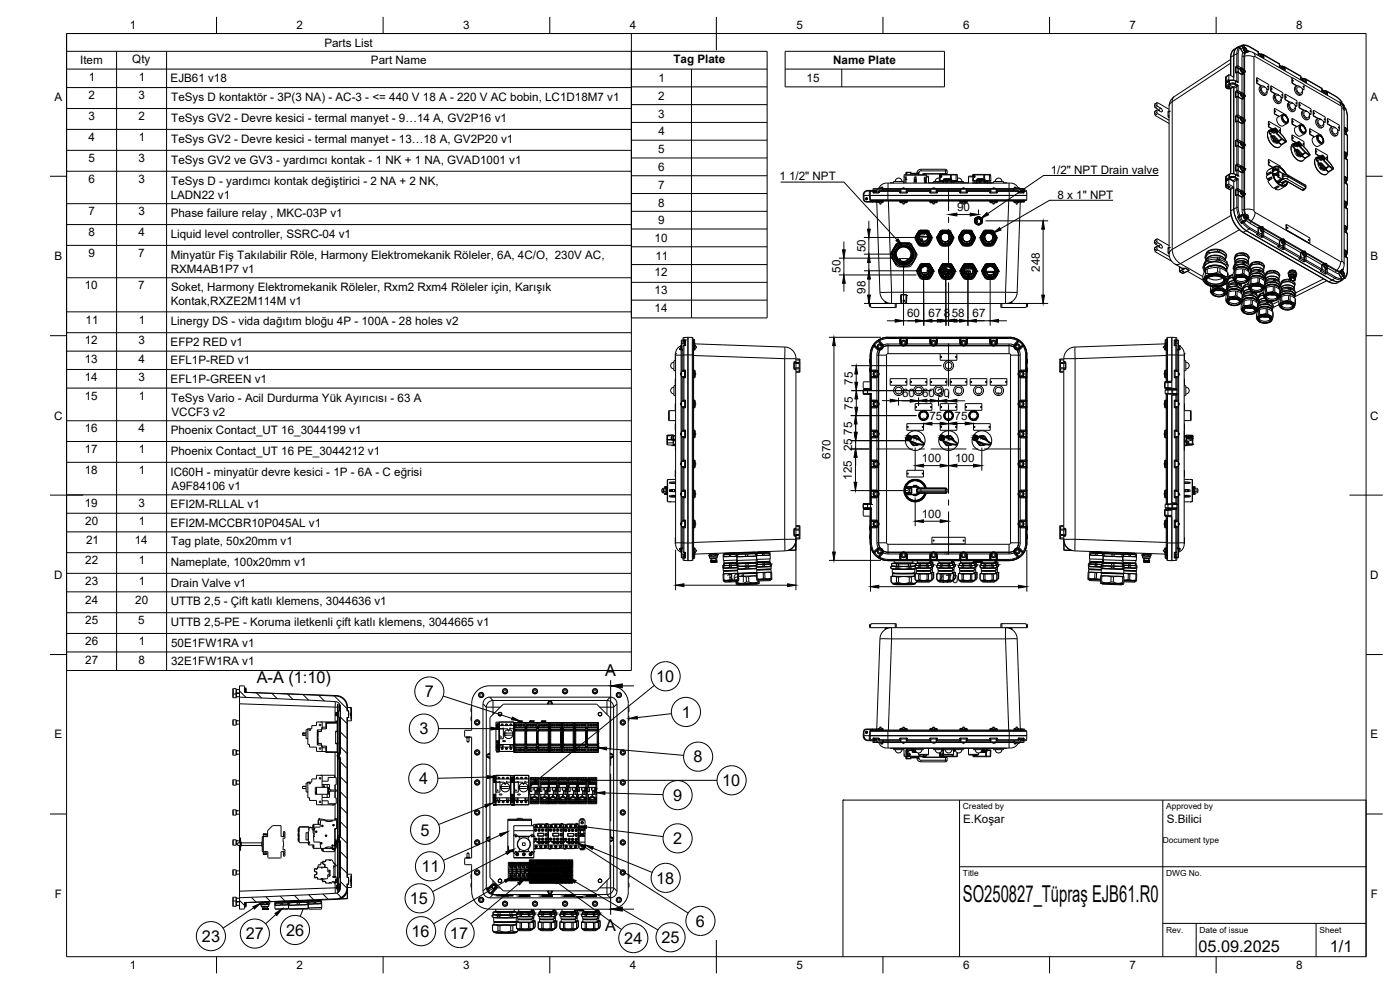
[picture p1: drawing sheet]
<svg xmlns="http://www.w3.org/2000/svg" width="420mm" height="297mm" viewBox="0 0 420 297" stroke-linecap="round" stroke-linejoin="round" font-family="sans-serif">
<defs><g id="words">
<text font-size="7" x="289" y="270.6">SO250827_Tüpraş EJB61.R0</text>
<g font-size="4.9">
<text x="181.6" y="202.7">A</text>
<text x="77" y="205">A-A (1:10)</text>
<text x="127.5" y="209.2">7</text>
<text x="196.9" y="204.6">10</text>
<text x="204.7" y="215.4">1</text>
<text x="125.9" y="220.4">3</text>
<text x="208.2" y="228.8">8</text>
<text x="125.8" y="235.4">4</text>
<text x="216.7" y="235.9">10</text>
<text x="202" y="240.3">9</text>
<text x="126.2" y="250.7">5</text>
<text x="202.1" y="253.3">2</text>
<text x="126.5" y="261.7">11</text>
<text x="196.9" y="265.1">18</text>
<text x="123" y="271.3">15</text>
<text x="73.8" y="281.9">27</text>
<text x="85.9" y="280.8">26</text>
<text x="123.5" y="281.1">16</text>
<text x="135" y="281.7">17</text>
<text x="181.6" y="279.4">A</text>
<text x="208.9" y="278.1">6</text>
<text x="60.6" y="282.6">23</text>
<text x="187.4" y="283.2">24</text>
<text x="198.5" y="283">25</text>
<text x="359.6" y="285.7">05.09.2025</text>
<text x="399.1" y="285.7">1/1</text>
</g>
<g font-size="3.5">
<text x="39" y="8.8">1</text>
<text x="89" y="8.8">2</text>
<text x="139" y="8.8">3</text>
<text x="189" y="8.8">4</text>
<text x="239" y="8.8">5</text>
<text x="289" y="8.8">6</text>
<text x="339" y="8.8">7</text>
<text x="389" y="8.8">8</text>
<text x="97.3" y="14">Parts List</text>
<text x="24" y="19.3">Item</text>
<text x="39.7" y="19">Qty</text>
<text x="111.3" y="19.3">Part Name</text>
<text x="202.1" y="19">Tag Plate</text>
<text x="250.1" y="19.3">Name Plate</text>
<text x="26.6" y="29.8">2</text>
<text x="26.6" y="24.2">1</text>
<text x="41.5" y="29.8">3</text>
<text x="41.7" y="24.2">1</text>
<text x="51.2" y="24.7">EJB61 v18</text>
<text x="197.6" y="30">2</text>
<text x="197.7" y="24.6">1</text>
<text x="242.1" y="24.6">15</text>
<text x="16.3" y="30.2">A</text>
<text x="51.4" y="30.3">TeSys D kontaktör - 3P(3 NA) - AC-3 - &lt;= 440 V 18 A - 220 V AC bobin, LC1D18M7 v1</text>
<text x="197.5" y="35.3">3</text>
<text x="411.3" y="30.2">A</text>
<text x="26.5" y="36.1">3</text>
<text x="41.6" y="36.1">2</text>
<text x="51.4" y="36.6">TeSys GV2 - Devre kesici - termal manyet - 9…14 A, GV2P16 v1</text>
<text x="197.6" y="40.6">4</text>
<text x="26.6" y="42.3">4</text>
<text x="41.7" y="42.3">1</text>
<text x="51.4" y="42.9">TeSys GV2 - Devre kesici - termal manyet - 13…18 A, GV2P20 v1</text>
<text x="197.5" y="46">5</text>
<text x="26.5" y="48.6">5</text>
<text x="41.5" y="48.6">3</text>
<text x="51.4" y="49.2">TeSys GV2 ve GV3 - yardımcı kontak - 1 NK + 1 NA, GVAD1001 v1</text>
<text x="197.5" y="51.3">6</text>
<text x="315.3" y="52.1">1/2&quot; NPT Drain valve</text>
<text x="26.5" y="54.9">6</text>
<text x="41.5" y="54.9">3</text>
<text x="51.2" y="59.6">LADN22 v1</text>
<text x="51.4" y="55.4">TeSys D - yardımcı kontak değiştirici - 2 NA + 2 NK,</text>
<text x="197.5" y="56.6">7</text>
<text x="233.9" y="54.1">1 1/2&quot; NPT</text>
<text x="317.4" y="59.6">8 x 1&quot; NPT</text>
<text x="26.5" y="64.6">7</text>
<text x="41.5" y="64.6">3</text>
<text x="51.2" y="65.2">Phase failure relay , MKC-03P v1</text>
<text x="197.5" y="62">8</text>
<text x="287.2" y="63.3">90</text>
<text x="26.5" y="70.9">8</text>
<text x="41.6" y="70.9">4</text>
<text x="51.2" y="71.4">Liquid level controller, SSRC-04 v1</text>
<text x="197.5" y="67.3">9</text>
<text x="26.5" y="77.1">9</text>
<text x="41.5" y="77.1">7</text>
<text x="51.2" y="77.7">Minyatür Fiş Takılabilir Röle, Harmony Elektromekanik Röleler, 6A, 4C/O, 230V AC,</text>
<text x="196.4" y="72.6">10</text>
<text x="196.7" y="78">11</text>
<text x="259.7" y="75.7" transform="rotate(-90 259.7 75.7)">50</text>
<text x="16.3" y="78">B</text>
<text x="51.2" y="81.8">RXM4AB1P7 v1</text>
<text x="196.4" y="82.9">12</text>
<text x="252.2" y="81.9" transform="rotate(-90 252.2 81.9)">50</text>
<text x="312" y="81.5" transform="rotate(-90 312 81.5)">248</text>
<text x="411.3" y="78">B</text>
<text x="25.4" y="86.9">10</text>
<text x="41.5" y="86.9">7</text>
<text x="51.3" y="87.4">Soket, Harmony Elektromekanik Röleler, Rxm2 Rxm4 Röleler için, Karışık</text>
<text x="196.4" y="88.2">13</text>
<text x="259.8" y="88.1" transform="rotate(-90 259.8 88.1)">98</text>
<text x="51.2" y="91.6">Kontak,RXZE2M114M v1</text>
<text x="196.4" y="93.6">14</text>
<text x="272.2" y="95.2">60</text>
<text x="278.7" y="95.2">67</text>
<text x="283.3" y="95.2">8</text>
<text x="285.6" y="95.2">58</text>
<text x="291.9" y="95.2">67</text>
<text x="25.7" y="97.1">11</text>
<text x="41.7" y="97.1">1</text>
<text x="51.2" y="97.6">Linergy DS - vida dağıtım bloğu 4P - 100A - 28 holes v2</text>
<text x="25.4" y="103.3">12</text>
<text x="41.5" y="103.3">3</text>
<text x="51.2" y="103.9">EFP2 RED v1</text>
<text x="25.4" y="108.9">13</text>
<text x="41.6" y="108.8">4</text>
<text x="51.2" y="109.4">EFL1P-RED v1</text>
<text x="25.4" y="120">15</text>
<text x="25.4" y="114.4">14</text>
<text x="41.5" y="114.4">3</text>
<text x="41.7" y="120">1</text>
<text x="51.2" y="114.9">EFL1P-GREEN v1</text>
<text x="255.9" y="115.4" transform="rotate(-90 255.9 115.4)">75</text>
<text x="270.7" y="119.2">60</text>
<text x="276.7" y="119.2">60</text>
<text x="281.2" y="119.2">30</text>
<text x="16.2" y="125.9">C</text>
<text x="51.4" y="120.5">TeSys Vario - Acil Durdurma Yük Ayırıcısı - 63 A</text>
<text x="51.5" y="124.7">VCCF3 v2</text>
<text x="255.9" y="122.9" transform="rotate(-90 255.9 122.9)">75</text>
<text x="411.2" y="125.9">C</text>
<text x="25.4" y="129.8">16</text>
<text x="41.6" y="129.7">4</text>
<text x="51.2" y="130.3">Phoenix Contact_UT 16_3044199 v1</text>
<text x="255.8" y="130.4" transform="rotate(-90 255.8 130.4)">75</text>
<text x="279" y="126.1">75</text>
<text x="286.5" y="126">75</text>
<text x="25.4" y="136">17</text>
<text x="41.7" y="136">1</text>
<text x="51.2" y="136.5">Phoenix Contact_UT 16 PE_3044212 v1</text>
<text x="249.2" y="137.6" transform="rotate(-90 249.2 137.6)">670</text>
<text x="255.8" y="135.4" transform="rotate(-90 255.8 135.4)">25</text>
<text x="25.4" y="142.2">18</text>
<text x="41.7" y="142.2">1</text>
<text x="51.2" y="142.8">IC60H - minyatür devre kesici - 1P - 6A - C eğrisi</text>
<text x="255.7" y="144" transform="rotate(-90 255.7 144)">125</text>
<text x="276.6" y="138.7">100</text>
<text x="286.6" y="138.7">100</text>
<text x="51.5" y="146.9">A9F84106 v1</text>
<text x="25.4" y="152">19</text>
<text x="41.5" y="152">3</text>
<text x="51.2" y="152.5">EFI2M-RLLAL v1</text>
<text x="276.6" y="155.3">100</text>
<text x="25.6" y="157.5">20</text>
<text x="41.7" y="157.5">1</text>
<text x="51.2" y="158">EFI2M-MCCBR10P045AL v1</text>
<text x="25.8" y="163.1">21</text>
<text x="40.4" y="163.1">14</text>
<text x="51.4" y="163.6">Tag plate, 50x20mm v1</text>
<text x="16.2" y="173.7">D</text>
<text x="25.6" y="169.3">22</text>
<text x="41.7" y="169.3">1</text>
<text x="51.2" y="169.8">Nameplate, 100x20mm v1</text>
<text x="411.2" y="173.7">D</text>
<text x="25.6" y="175.5">23</text>
<text x="41.7" y="175.5">1</text>
<text x="51.2" y="176">Drain Valve v1</text>
<text x="218.1" y="174.5">361</text>
<text x="281.9" y="175">470</text>
<text x="25.6" y="181.1">24</text>
<text x="40.6" y="181.1">20</text>
<text x="51.2" y="181.6">UTTB 2,5 - Çift katlı klemens, 3044636 v1</text>
<text x="25.6" y="187.4">25</text>
<text x="41.5" y="187.3">5</text>
<text x="51.2" y="187.9">UTTB 2,5-PE - Koruma iletkenli çift katlı klemens, 3044665 v1</text>
<text x="25.6" y="193.6">26</text>
<text x="41.7" y="193.6">1</text>
<text x="51.4" y="194.1">50E1FW1RA v1</text>
<text x="25.6" y="199.1">27</text>
<text x="41.5" y="199.1">8</text>
<text x="51.4" y="199.6">32E1FW1RA v1</text>
<text x="16.3" y="221.6">E</text>
<text x="411.3" y="221.6">E</text>
<text x="289.1" y="247">E.Koşar</text>
<text x="350.2" y="246.9">S.Bilici</text>
<text x="16.4" y="269.4">F</text>
<text x="411.4" y="269.4">F</text>
<text x="39" y="290.8">1</text>
<text x="89" y="290.8">2</text>
<text x="139" y="290.8">3</text>
<text x="189" y="290.8">4</text>
<text x="239" y="290.8">5</text>
<text x="289" y="290.8">6</text>
<text x="339" y="290.8">7</text>
<text x="389" y="290.8">8</text>
</g>
<g font-size="2.5">
<text x="289" y="242.9">Created by</text>
<text x="350" y="242.9">Approved by</text>
<text x="349" y="252.8">Document type</text>
<text x="289" y="262.9">Title</text>
<text x="350" y="262.9">DWG No.</text>
<text x="350" y="279.9">Rev.</text>
<text x="360" y="279.9">Date of issue</text>
<text x="396" y="279.9">Sheet</text>
</g>
<g font-size="1.4">
<text x="284" y="111.4">1</text>
<text x="269.3" y="118.7">2</text>
<text x="275.3" y="118.7">3</text>
<text x="281.2" y="118.7">4</text>
<text x="287.2" y="118.7">5</text>
<text x="293.4" y="118.8">6</text>
<text x="299.3" y="118.8">7</text>
<text x="276.8" y="126.3">8</text>
<text x="284.3" y="126.2">9</text>
<text x="291.7" y="126.2">10</text>
<text x="273.8" y="132.2">11</text>
<text x="283.9" y="132.2">12</text>
<text x="293.9" y="132.1">13</text>
<text x="273.8" y="146.3">14</text>
<text x="283.2" y="166.4">15</text>
</g>
</g></defs>
<!-- layer: Visible -->
<g fill="none" stroke="#000" stroke-width=".3">
<path d="M369.3 17.9l-16.9 11.1-.8 .8-.6 1-.1 1.1v44.3l.4 1.7a6.2 6.2 0 0 0 3.3 2.5M371.3 14.2l-1.3 .9-.6 1.1-.1 6.5M371.8 14.2l-.3 .1M371.8 14.2h-.1M371.8 14.2l.4 .1M372.2 14.3l.9 1.4 1.3-.1M372.6 14.6l.8-.4 .6 .3 .2 .8-.4 .5M372.6 13.7l-.4 .1a2.56 2.56 0 0 0-1.9 2.8v7.5M372.6 14.6l-.1 .2M372.6 13.7l.2 .2M372.6 13.7h.1M372.6 13.7l.5-.2 1.3 .2 3.1 1.7 .2 1.3"/>
<path d="M373.4 14.8l.2 .3M373.6 15.1v.1M373.7 15.8h.1M373.7 14.5h-.3l.3 .8 .3-.1v-.3M373.7 14.5l.3 .4M373.7 14.5l-.3 .2M374 14.9l-.4 .2M374.3 15.5l.1 .1M374.3 15.5h.9l1 .3 25.7 14.8 .8 .8 .5 .8 .2 .8v46.6l-.6 1.5M374.4 15.6h.1M377.7 15.9l.6 .3M378.3 16.2h.4l.4 .4 .1 1"/>
<path d="M378.3 16.2l-.6 .4M378.5 16.8l.2 .3M378.7 17.1v.1M378.8 16.5h-.3l.3 .8 .2-.1v-.3M378.8 16.5l.2 .4M378.8 16.5l-.3 .2M378.9 16.4h.1M378.9 16.4l5 2.7M379 16.9l-.3 .2M383.9 19.1l.1 .2M384 19.6l.6 .3M384 19.4v.9"/>
<path d="M384.7 19.9h.4l.4 .5v.8M384.7 19.9l-.7 .4M346.7 34.7l4.2 2.3M346.7 34.5v.2M347.2 31l.1 .8 1.5 1.2v.5h-.4M347.2 30.9l.2-.1 3.5 2M347.2 33.7l.2 .4M347.3 30.8l-.8 .5v.8l1.6 1.3M347.3 33l-.8 .4 .2 1.1M347.4 34.1l3.5 2M348.4 33.5l-1.1-.5-.1 .7M350.7 33.5l-.2-.1v1.7l.4 .2"/>
<path d="M350.9 33.4h.1M350.9 33.4l-.4 .2M367.8 24.6h.1M368 24.2l-.2 .4M368.4 24.6h.1M368.4 24.6h-.2M368.5 26h.1M368.5 26l.3 .2 .3-.2M368.6 26h.4M368.8 22.5v1.3M368.8 24.3v.9M368.8 25.2l1.3 .9"/>
<path d="M368.8 23.8l.1 .2M368.8 22.5l1.5 .5M368.8 24.2l-.9 .8-.1 1.1 .5 .5h1M368.8 22.4l-1 .8 .1 1.7M368.9 24.2l-.1 .1M368.9 24.1h.2M369 24.2l1.2-.2 1.1 .5M369 24.2h-.2M369.1 26h-.1M369.1 25.1h.1M369.1 25.3h.1M369.2 25h.1"/>
<path d="M369.3 26.5v25.6M369.4 25h.1M370.1 26.1h.1M370.1 26.1l.2 .4v25.6M370.1 26.2l-.8 .4M370.2 24.9h.1M370.3 24.9h.1M370.3 25.2h.1M370.8 20.1l.4 .2M370.8 27.4l.4 .3M370.8 34.8l.4 .2M370.8 20.1l.5 .2"/>
<path d="M370.8 27.4l.5 .2M370.8 34.8l.5 .2M371.1 36.4l.3-.1 1.2 .6M371.1 29l.3-.1 1.2 .7M371.1 21.7l.3-.1 1.2 .6M371.8 21.7l-.2-.5 .2-.4 .6-.4 .5 .1 .4 .6 .1 .5-.8 .6M371.8 29.1l-.2-.8 .8-.5 .4 .1 .6 1-.8 .7M371.8 36.4l-.2-.7 .8-.5h.4l.5 .5 .1 .5-.8 .7M372.6 21.1l.2 .2M372.6 28.4l.2 .3M372.6 35.8l.2 .2M372.8 21.3v.1"/>
<path d="M372.8 28.7v.1M372.8 36v.1M372.8 22.2h.1M372.8 29.5h.1M372.8 36.9h.1M372.8 36.9h-.2M372.8 29.5l-.2 .1M372.8 22.2h-.2M372.9 20.8h-.3l.3 .7h.2v-.4M372.9 28.1h-.3l.3 .8 .2-.1v-.3M372.9 35.5h-.3l.3 .7h.2v-.4M372.9 20.8l.2 .3"/>
<path d="M372.9 20.8l-.3 .1M372.9 28.1l.2 .4M372.9 28.1l-.3 .2M372.9 35.5l.2 .3M372.9 35.5l-.3 .1M373 29.6h.1M373.1 21.1l-.3 .2M373.1 28.5l-.3 .2M373.1 35.8l-.3 .2M373.3 21.9l-.5 .3M373.3 29.3l-.5 .2M373.3 36.6l-.5 .3"/>
<path d="M377.1 25l1.4 .8a1.57 1.57 0 0 0-.6 1.6 1.57 1.57 0 0 0 1.2 1.2h.6M377.2 23.3l-.1 1.7M377.2 23.3l3.5 2v1.7M377.2 24.9l1.4 .9M377.2 24.9l-.1 .1M377.2 23.3v1.6M377.3 24.1l.1 .3M377.3 24.1l.2 .2zM378.8 26.2a.94 .94 0 0 1 1.4 .5 .94 .94 0 0 1-.9 1.2l-.7-.9zM379.6 26.2a.86 .86 0 0 0-1.2-.3 1.91 1.91 0 0 0 1.4 2.5 .86 .86 0 0 0 .4-1.2M380 28.4l-.4 .2M380.1 26.6l.6 .4"/>
<path d="M380.2 26.7l.5 .3M380.5 26l.1 .2M380.5 25.9l.1 .3zM380.7 38.1l1.2 .7M380.7 36.4v1.6M380.7 36.4v1.7M380.7 36.4l3.6 2v1.6M380.7 38l1.3 .7M380.7 38v.1M380.8 37.2l.2 .2M380.8 37.2l.2 .2zM381 39.1a2.94 2.94 0 0 0 .4 3.9l.8 .9a1.61 1.61 0 0 0 1.7 .3"/>
<path d="M381.3 39.1h.1M381.3 39.1l-.3 .9 .8 1M381.3 39.2l.2 .1M381.4 27.4l1.4 .8M381.4 39.4h.1M381.4 39.4l1-.4 .8 .8M381.4 25.7v1.7M381.4 25.7l3.6 2.1v1.6M381.4 27.4l1.5 .8M381.4 27.4h.1M381.4 39.2h.1M381.5 39.2v.1"/>
<path d="M381.5 39.3h.1M381.5 26.6l.2 .2M381.5 26.5l.2 .3zM381.7 38.9a1.39 1.39 0 0 0-1.3 1.9 3.8 3.8 0 0 0 3.3 3.4l.8-.8M382 39.5a.24 .24 0 0 1 .4 .1 .24 .24 0 0 1-.2 .4zM382.1 39.5l.4 .2M382.2 39.1l.4-.2 .1 .4M382.2 39.2h.1M382.3 38.6l-1.1 .5-.2 .5 .8 1.3M382.3 38.6l.5-.1 2.2 2.3 1 1.4v.4l-1.2 .8M382.3 38.9l.5 .2M382.4 34.2l1.4 .8"/>
<path d="M382.5 32.5l3.5 2v.3M382.5 34.1l1.4 .8M382.5 32.5l-.1 1.7M382.5 34.1l-.1 .1M382.5 32.5v1.6M382.6 33.3l.1 .2M382.6 33.3l.2 .2zM382.8 28.3a1.49 1.49 0 0 0 .2 2.6 .87 .87 0 0 0 1.2-.1M383 28.7a.94 .94 0 0 1 1.5 .5 .94 .94 0 0 1-1 1.2l-.7-.9zM383.5 35.2l1.7-.9 .6 .3 .6 .6 .3 .9-.1 .6-1.6 1.1a1.73 1.73 0 0 1-1.5-2.6zM383.9 28.6a.86 .86 0 0 0-1.3-.2 1.91 1.91 0 0 0 1.5 2.5 .86 .86 0 0 0 .4-1.2M384 39l.1 .3"/>
<path d="M384 39l.2 .3zM384.4 29.1l.6 .3M384.4 29.2l.6 .2M384.7 28.4l.1 .2M384.7 28.3l.2 .3zM384.8 20.5l.2 .2M385 20.7v.1M385.1 34.6l-.2 .4 .2 1 .5 .6 .7 .1M385.1 34.7l.7 .1 .5 .7 .2 .8-.4 .4M385.1 34.7h-.1M385.1 20.2h-.3l.3 .7h.3v-.4M385.1 20.2l.3 .3"/>
<path d="M385.1 20.2l-.3 .1M385.3 20h.1M385.3 20h.2M385.4 20.5l-.4 .2M385.5 20.1l4.7 2.6M385.6 29.9l1.4 .8a1.57 1.57 0 0 0-.6 1.6 1.57 1.57 0 0 0 1.2 1.2l.9-.2M385.7 28.2l3.5 2v1.7M385.7 28.2l-.1 1.7M385.7 29.8l1.4 .9M385.7 29.8l-.1 .1M385.7 28.2v1.6M385.8 29l.1 .2"/>
<path d="M385.8 29l.2 .2zM387.2 31.1a.94 .94 0 0 1 1.5 .5 .94 .94 0 0 1-1 1.2l-.6-.9zM387.7 25l1.4 .8M387.7 37.2l1.4 .8M387.8 23.3l-.1 1.7M387.8 23.3l3.6 2v1.7M387.8 35.5l3.6 2.1v.3M387.8 24.9l1.4 .8M387.8 24.9l-.1 .1M387.8 35.5l-.1 1.7M387.8 23.3v1.6M387.8 35.5v1.7"/>
<path d="M387.8 37.2l1.4 .8M387.8 37.2h-.1M387.9 24.1l.1 .2M387.9 36.4l.1 .2M387.9 24.1l.2 .2zM387.9 36.3l.2 .3zM388.1 31.1a.86 .86 0 0 0-1.2-.3 1.91 1.91 0 0 0 1.4 2.5 .86 .86 0 0 0 .4-1.2M388.6 31.5l.6 .4M388.7 31.6l.5 .3M388.8 26a1.73 1.73 0 0 0 1.5 2.6M389 30.8l.1 .3M389 30.8l.1 .3z"/>
<path d="M389.1 25.8l-.3 .2M389.4 26.2a.94 .94 0 0 1 1.4 .5 .94 .94 0 0 1-.9 1.2l-.7-.9zM389.9 32.3l1.3 .8a1.49 1.49 0 0 0 .3 2.6 .9 .9 0 0 0 1.2 0M389.9 32.3l1.5 .8M389.9 30.6v1.7M389.9 30.6l3.6 2.1v1.6M389.9 32.3h.1M390 31.5l.2 .2M390 31.4l.2 .3zM390.3 26.2a.86 .86 0 0 0-1.3-.3 1.91 1.91 0 0 0 1.5 2.5 .86 .86 0 0 0 .4-1.2M390.3 22.7l.1 .3M390.3 37.8l.5-.1 .7 .6 .3 1.1-.4 .4"/>
<path d="M390.4 37.7l-.2 .7 .2 .7 .5 .6h.7M390.4 23.2l.6 .4M390.4 23v1M390.6 28.4l-.4 .2M390.7 26.6l.7 .4M390.8 26.7l.6 .3M391 23.6h.5l.3 .3 .2 .5-.1 .5M391 23.6l-.6 .3M391.1 25.9l.1 .3M391.1 25.9l.2 .3zM391.2 24.2l.2 .2M391.4 24.4v.1"/>
<path d="M391.5 33.6a.94 .94 0 0 1 1.5 .5 .94 .94 0 0 1-1 1.2l-.7-.9zM391.5 23.8l-.3 .1 .3 .7h.3v-.4M391.5 23.8l.3 .4M391.5 23.8l-.3 .2M391.8 24.2l-.4 .2M391.9 23.7l4.9 3M391.9 23.7h-.3M392.4 33.5a.86 .86 0 0 0-1.3-.2 1.91 1.91 0 0 0 1.5 2.5 .86 .86 0 0 0 .4-1.2M392.9 34l.6 .3M392.9 34.1l.6 .2M393.1 38.6l-.1 1.7M393.1 38.6l-.1 .1"/>
<path d="M393.1 38.6l3.6 2v.3M393.2 33.3l.1 .2M393.2 39.4l.1 .3M393.2 33.2l.2 .3zM393.2 39.4l.2 .3zM394.1 34.8l1.4 .8M394.2 33.1l3.5 2v1.7M394.2 33.1l-.1 1.7M394.2 34.7l1.4 .8M394.2 34.7l-.1 .1M394.2 33.1v1.6M394.3 33.9l.1 .2"/>
<path d="M394.3 33.9l.1 .2zM395.1 35.8a1.73 1.73 0 0 0 1.5 2.6M395.5 35.6l-.4 .2M395.7 36a.94 .94 0 0 1 1.5 .5 .94 .94 0 0 1-1 1.2l-.6-.9zM396.6 36a.86 .86 0 0 0-1.2-.3 1.91 1.91 0 0 0 1.4 2.5 .86 .86 0 0 0 .4-1.2M396.8 26.9l.6 .3M396.8 26.7v1M397 38.2l-.4 .2M397.1 36.4l.6 .4M397.2 36.5l.5 .3M397.4 27.2h.4l.4 .4 .1 .9M397.4 27.2l-.6 .4"/>
<path d="M397.4 35.7l.2 .3M397.5 35.7l.1 .3zM397.6 27.8l.2 .3M397.8 28.1v.1M397.8 27.5h-.2l.2 .8 .3-.1v-.3M397.8 27.5l.3 .4M397.8 27.5l-.2 .2M398 27.4h.1M398 27.3l2.9 1.6 1.7 1.6M398.1 27.9l-.3 .2M398.4 37.2l1.3 .8-.3 .2M398.4 35.5l3.6 2.1v1.6"/>
<path d="M398.4 35.5v1.7M398.4 37.2l1.4 .8M398.4 37.2h.1M398.5 36.3l.1 .3M398.5 36.3l.2 .3zM399.4 38.2a1.73 1.73 0 0 0 1.5 2.6l.3-.2M400 38.5a.94 .94 0 0 1 1.4 .4 .94 .94 0 0 1-.9 1.2l-.7-.8zM400.9 38.4a.86 .86 0 0 0-1.3-.3 1.91 1.91 0 0 0 1.5 2.6 .86 .86 0 0 0 .4-1.2M401.4 38.8l.6 .4M401.4 39l.5 .3M401.7 38.2l.1 .2M401.7 38.1l.2 .3z"/>
<path d="M402 39.2l-.1 .1M402.4 31.1h.5l.4 .4 .1 .7-.1 .2M402.4 31.1h.1M402.5 31h.1M402.7 30.5l-.2 .5M402.9 31.3l-.2 .1M402.9 31.3l.3 .4M402.9 31.3l-.1 .1M403.2 31.7l-.1 .4M403.2 31.7l-.2 .1M403.4 32.4h.1M403.4 38.2l.7 .4 .2 .6-.2 .4-.6 .4 .9 .7-.1 5.7"/>
<path d="M403.5 32.4l-.2 .1M403.5 32.4l.4 .2 .5 2-.1 4.4M403.5 32.4h.1M403.5 38.9l.2 .2M403.7 39.1v.1M403.8 38.6h-.3l.3 .7h.3v-.4M403.8 38.6l.3 .3M403.8 38.6l-.3 .1M404.1 38.9l-.4 .2M404.1 39.7v.7M404.3 39.1h.1M259.1 58.6h2.1"/>
<path d="M259.1 58.6v1.2a.9 .9 0 0 0 .9 .8h2M259.8 59.5l.4-.1 .1 .3-.3 .2zM259.9 59.9h.1M260 59.8l-.1 .1M260 59.8l-.1-.2 .2-.1 .1 .2-.2 .1M260 59.8h.1M260 59.9h.1M260 59.8v.1M261.2 58.6h47M261.2 58.6v1.4M261.5 57.1a2.06 2.06 0 0 0-2.1 .5l-.3 1M261.5 57.1l-.3 .3v1.2"/>
<path d="M262.1 56.6h1.5M262.1 56.6l-.1 .5M262.3 57.7h.1M262.4 57.6h1.2M263.2 57.1h-1.7M263.6 57.6h.1M263.7 57.4h.1M263.7 57.4l-.1 .2M263.7 57.4l.2-.3h6.1l.3 .3M263.8 56.4h.1M264.8 57.1v-.4h-1.5l-.1 .9M268.2 54.9v-.5h3v.5"/>
<path d="M268.2 54.8l-1 .1M268.7 54.4a1.01 1.01 0 0 1 1-1 1.01 1.01 0 0 1 1 1M270.3 57.6l-.3 .3zM270.3 57.6h.1M270.4 56.7v.9M270.4 57.6h1.6M270.9 56.5h.1M271.2 54.8h.1M271.3 53.1l.1-.7h6.5l.1 .7M271.3 53.1h.1M271.3 53.1v1.8M271.8 53.1l-.2 1.8"/>
<path d="M271.8 53.1h.1M271.8 53.1l.1 .3M271.9 56.6l-1.5 .1M271.9 56.6l.1 1M271.9 53.3v1.6M272.1 51.7h.1M272.3 57.1h6.7l.3 .5M272.3 57.1l-.3 .5M273.3 51.7h-1.3l-.1 .7M273.3 51.7l.1 .2M273.4 51.9l2 .1M274.3 54.6h.7"/>
<path d="M274.4 54h.6M274.4 54.1h.1M274.5 54.1v.4M274.5 54.5v.1M274.5 54.1h.3M274.7 53.1l-.3 .3-.1 1.5M274.7 53.1h.1M274.7 53.1l.3 .3v1.5M274.8 54.1v.4M274.8 54.5v.1M275 54.1h-.2M275.1 52v-.1a1.31 1.31 0 0 1 1.3-1.1h7.3l.5 .5v.9h-7l-.4 .2"/>
<path d="M275.4 52h.1M275.7 51.9h.1M275.7 51.9l-.3 .1M276.9 52.3l.4 .1M277.4 54.9l.2-1.8 .2 1.8M277.4 53.3v.7M278 52.8l.7 .2v1.9M278 53.1v1.8M278 53.1h.1M278.7 54.8h12M279.3 57.6l-.3 .3zM279.3 57.6h.1"/>
<path d="M279.4 56.7v.9M279.4 57.6h1.6M279.7 54.8v.1M280.4 56.5h.1M280.4 56.6h.1M280.9 56.6l-1.5 .1M280.9 56.6l.1 1M281.3 57.1h6.7l.3 .3M281.4 57.1l-.4 .5M281.9 54.2h1.2M281.9 54.2l.3-1.9 5 .1 .2 1.8M281.9 54.2v.1"/>
<path d="M281.9 54.3h1.3M281.9 53.5l-.8 .1-.4 .8M282.2 52.7v.5M282.2 52.7a.29 .29 0 0 1 .4 0 .29 .29 0 0 1 0 .4 .29 .29 0 0 1-.4 .1M282.3 52.7v.4M282.4 52.6l-.2 .3 .2 .3M282.6 52.7v.4M282.7 54.3v.1M283.1 54.4h-2.9v.4M283.1 54.4v.4M283.1 54.4h.1M283.2 54.3v.1"/>
<path d="M283.2 54.3h.1M283.2 54.1l-.1 .1M283.2 54.3h.2M283.2 54.3l-.1 .1M283.4 54.3l-.3 .1M283.4 54.3h.2M283.4 53.7h1.8M283.6 54.3h1.1M283.6 54.3l.3 .1M283.9 54.4v.4M283.9 54.4h.3M284.2 54.4v.4"/>
<path d="M284.7 54.3l-.5 .1M284.7 54.3h.4M285.1 54.3l.4 .1M285.5 54.4v.4M285.5 54.4h.2M285.6 54.2l-2.4-.1v.2M285.6 54.2h.1M285.6 54.3h.1M285.6 54.2v.1M285.7 54.2h1.7M285.7 54.4v.4M285.9 54.3l-.2 .1"/>
<path d="M286.1 54.3l.2 .1M286.2 54.4h.1M286.3 54.4h2.9v.4M286.3 54.4v.4M286.7 54.3v.1M287.4 53.5l.9 .1 .4 .8M287.4 54.3h-2.3M287.4 54.2v.1M288.3 57.4v.2M288.3 57.6l-.3 .3zM288.3 57.6h.1M288.4 57.6h1.6"/>
<path d="M288.4 57.6l.1-1 1.5 .1v.9M288.9 56.5h.1M289.7 54.8v.1M290.3 57.1h6.7l.3 .3M290.4 57.1l-.4 .5M291.7 54.9h5.9M291.7 54.9h.1M291.9 54.2v.1M291.9 54.3h1.3M292 52.8l-1.3 .1v2M292 52.8h.1M292.2 52.7a.29 .29 0 0 1 .4 0 .29 .29 0 0 1 0 .4 .29 .29 0 0 1-.4 .1"/>
<path d="M292.2 52.7v.5M292.2 52.8h.1M292.4 52.7l-.1 .4M292.5 52.6l-.3 .3 .3 .3M292.6 52.7v.4M293.1 54.4l.1 .5M293.1 54.4h.1M293.1 54.8l.3 .1M293.1 54.8l-.9 .1M293.1 54.4v.4M293.2 54.1v.1M293.2 54.1v.2"/>
<path d="M293.2 54.1l-1.3 .1M293.2 54.3h.1M293.2 54.3l-.1 .1M293.2 54.3h.2M293.4 54.3l-.3 .1M293.4 54.3h.2M293.4 53.7h1.8M293.6 54.3h1.1M293.6 54.3l.3 .1M293.9 54.8l-.3 .1M293.9 54.4v.4M293.9 54.8h.3"/>
<path d="M293.9 54.4h.3M294.2 54.8l.5 .1M294.2 54.4v.4M294.7 54.3l-.5 .1M294.7 54.3h.3M295 54.3l.5 .1M295.5 54.8l-.5 .1M295.5 54.8h.3M295.5 54.4h.3M295.5 54.4v.4M295.6 54.2h1.8M295.6 54.2h-2.4"/>
<path d="M295.6 54.2v.1M295.8 54.8l.1 .1M295.8 54.4v.4M295.9 54.3l-.1 .1M296.1 54.3l.2 .1v.4M296.1 54.3l.1 .1M296.2 54.8l-.1 .1M296.3 54.8l-.2 .1M296.3 54.8h1.9M297.2 54.8v.1M297.3 52.5l.1 1.7M297.3 57.4v.2"/>
<path d="M297.3 52.5l-5.2-.2-.2 1.9M297.3 57.6h.1M297.4 56.7v.9M297.4 57.6h1.6M297.4 54.3h-2.4M297.4 54.2v.1M297.6 54.9h.1M298.2 54.9v-.5h3v.5M298.4 56.5h.1M298.4 56.6h.1M298.7 54.4a1.01 1.01 0 0 1 1-1 1.01 1.01 0 0 1 1 1M298.9 56.6l-1.5 .1"/>
<path d="M298.9 56.6l.1 1M299.3 57.1h6.1M299.3 57.1l-.3 .5M301.2 54.8l1 .1M305.4 57.1l.3 .3M305.5 56.4h.1M305.6 56.6h.1M305.6 56.6a2.66 2.66 0 0 0-2.8-1.7h-36.3a2.65 2.65 0 0 0-2.8 1.7M305.7 57.4v.2M305.7 57.6h1.2M305.7 57.6h.1M305.8 56.6h1.4"/>
<path d="M305.8 56.6h.1M306 56.6l-1.4 .1-.1 .4M306 56.6h1.2M306 56.6l.1 1M306.1 57.1h1.7l.3 .3M306.1 57.1h.1M307.2 56.6l.1 .1M307.3 56.7h.1M307.3 56.7v.4M308.1 57.4l.1 1.2M308.2 58.6l-.1 1.3-.2 .2h-46.5l-.2-.2M367.8 54.1h.1"/>
<path d="M368 53.7l-.2 .4M368.5 56v.1M368.5 56h.1M368.5 56.1l.1 .1M368.5 56.1h.1M368.5 56.1l.2-.2 .3 .1-.1 .2h-.3M368.6 56l.4 .1zM368.6 56.1v.1M368.8 52.4v.9M368.8 53.8v1.3M368.8 53.3l.1 .2M368.8 55.1l1.5 1.2"/>
<path d="M368.8 53.8l1.4 .6M368.8 52.3l-1 .8 .1 1.3M368.8 52.3l1.3-.2 1.2 .5M368.8 53.7l-1 .8v1.5l1.5 1.1M368.9 52.3l-.1 .1M368.9 53.5l1.2 .7M369 53.2h.1M369.1 53.4h.1M369.1 56l-.5-.1-.1 .2M369.2 53.1h.1M369.3 53h.1M369.3 53.3h.1"/>
<path d="M369.3 56.8v6.7l.2 1.3 1.1 2.5 1.5 1.8 26.8 15.6 1.7 .4 1.7-.8M370.1 54.2h.1M370.1 54.2l.2 .3v8.2a8.3 8.3 0 0 0 3.7 6.5M370.1 54.2l-.2 .1M370.2 53h.1M370.3 53h.1M370.8 42.1l.4 .3M370.8 56.9l.4 .2M370.8 42.1l.5 .2M370.8 56.8l.5 .2M371.3 51l1.3 .7M371.3 51.1h-.2"/>
<path d="M371.5 43.7l1.1 .6 .7-.5-.1-.9-.7-.4-.7 .4-.2 .4 .2 .5M371.5 58.4l1.1 .6M371.5 58.4l-.4 .1M371.5 43.7l-.4 .1M371.6 52.8h.1M371.8 51.2l-.2-.8 .8-.5h.4l.6 1.1-.8 .7M371.8 58.5l-.2-.7 .8-.5h.4l.4 .4 .2 .7-.8 .6M372.6 43.2l.2 .2M372.6 50.5l.2 .2M372.6 57.9l.2 .2M372.8 44.5h.1M372.8 43.4v.1"/>
<path d="M372.8 50.7v.1M372.8 58.1v.1M372.8 44.2h.1M372.8 51.6h.1M372.8 59h.1M372.8 59h-.2M372.8 51.6l-.2 .1M372.8 44.2l-.2 .1M372.9 51.8h.1M372.9 42.8h-.3l.3 .8h.2v-.4M372.9 50.2h-.3l.3 .7h.2v-.4M372.9 57.5l-.3 .1 .3 .7h.2v-.4"/>
<path d="M372.9 42.8l.2 .4M372.9 42.8l-.3 .2M372.9 50.2l.2 .3M372.9 50.2l-.3 .1M372.9 57.5l.2 .4M372.9 57.5l-.3 .2M373.1 43.2l-.3 .2M373.1 50.5l-.3 .2M373.1 57.9l-.3 .2M373.3 44l-.5 .2M373.3 51.3l-.5 .3M373.3 58.7l-.5 .3"/>
<path d="M373.6 50.7h.1M380.1 52.8l.2 1M380.3 52.4v.2M380.5 54.4l.8 1.2 .9 .9 1.2-.7 .4 .1M380.5 53.7l.2 .5M380.5 52.3h.1M380.5 52.3l-.2 .1M380.5 52.3l.1 .1v-.1M380.6 51l-.5 1.2M380.6 52.2v.1M380.6 52.2v.2M380.7 49.5l1.3 .8-1.1 .5"/>
<path d="M380.7 49.5l1.4 .7-1.5 .8M380.7 47.8v1.7M380.7 47.8l3.6 2.1v.3M380.7 49.5h.1M380.8 53.6l.1 .5-.2-.5M380.8 53.6h-.1M380.8 53.6l.2 .5M380.8 48.6l.2 .3M380.8 48.6l.2 .3zM380.9 50.8v.1M381.3 51.9h.1M381.3 53.3l.4 .3"/>
<path d="M381.4 41l.3-.2v.2M381.4 51.8l-.2-.2-1.2 .6 .3 .2M381.4 51.8l-.2 .3-1.2 .7M381.4 51.8l-.8 .4M381.4 41v.2M381.4 51.8h.1M381.5 40.6l-.1 .4M381.6 53.2l-.8 .4M381.7 53.3l-.2-.2-1.3 .7 .5-.2M381.7 53.3l-.1 .4-1.1 .7M381.7 53.3h.1M381.7 41l-.3 .2 .6 1.2"/>
<path d="M381.7 41l.3 .5M381.8 41l.3 .7 .6 .7 .9 .3M381.9 40.9l.1 .5M381.9 40.9l-.1 .1M381.9 41a1.85 1.85 0 0 0 1.7 1.7M382 40.9l-.1 .1M382 41.5l.1 .3M382 40.9h-.1M382 40.9h-.2M382 42.4l.2 .2M382.1 51l.8-.4 .8 .4M382.1 50.2h.1"/>
<path d="M382.1 50.2l.8-.3 1.2 .2 1 .8 1 1.4M382.1 52.5l.8-.4 .8 .4M382.1 41.8l.2 .5M382.2 41.8l.7 .8M382.2 42.6l.9 .4 .3-.2M382.3 42.2l.2 .2M382.3 42.3l-.3 .1M382.5 56.3l.2 .1M382.6 50.3l-.5 .5-.1 1 .6 2 .7 .9 1 .8 .7 .2 .6-.1M382.8 56.2l.2 .1zM382.9 42.6l-.4-.2-.3 .2M382.9 42.6h.1"/>
<path d="M383.1 42.7h.1M383.1 42.7l.3 .1M383.4 42.8l.2-.1-.5 .3M383.5 54.8h.1M383.5 42.7l1.2 .7M383.6 42.7h.1M383.6 55h.1M383.6 42.6l.9 .8M383.6 42.6v.1M383.7 51h.1M383.7 52.5h.1M383.7 42.3h.1"/>
<path d="M383.7 52.6l-.1 .4M383.7 51.1l.1 .2M383.7 54.8h.3M383.7 54.8h-.2M383.7 55.8l-.8 .5M383.7 50.6l-.4 .2M383.8 55.9v.2l-1.1 .7v-.3l.2-.2M383.8 50.6l-.2 .4M383.8 50.6l-.6 .1M383.8 50.6h.1M383.8 55.9h.1M383.8 51.3l-.2 .2"/>
<path d="M383.8 51.3l.9 .6 .4 .5M383.9 42.3h.1M383.9 54.4h.1M383.9 44.2h.1M384 54.4l-.7 .3M384 54.4h.1M384 54.8l-.4 .2M384 54.8l.1-.3-.4 .3M384 54.4l.6 .4M384.5 43.3l.3 .1M384.7 54.8h.1M384.7 54.8l.9-.5h.5l5 2.8"/>
<path d="M384.7 55.2h.1M384.8 55.2v-.4l-.1 .8M384.9 52.1h.1M384.9 52.1l.4 .1M385 53.6h.1M385 53.6h.3M385.1 52.4h1.3l5.3 3.1M385.1 53.7l-1.4 .8-.6-.1M385.3 52.2v.2M385.3 52.2h.1M385.3 53.6h.1M385.6 55.4l-.6 .3"/>
<path d="M385.6 55.4l-.3 .3M385.6 55.5h.1M385.9 54.3v.1M385.9 54.4l-1.1 .8M385.9 54.4l-1.1 .6M385.9 54.4h.1M386.3 52.9h.1M386.5 54.6l-.5 1-1.8 1.2-.7 .2-.8-.2M387.7 42.1l1.3 .7M387.8 40.5l3.6 2v1.6M387.8 40.5l-.1 1.6M387.8 40.5v1.6"/>
<path d="M387.8 42.1l1.3 .7M387.8 42.1h-.1M387.9 41.3l.1 .2M387.9 41.2l.2 .3zM388 43.7l.2 .5 .7 .8M388.1 43.1a2.47 2.47 0 0 0-.1 3.4 2.48 2.48 0 0 0 3 1.7M388.1 43.7l.1 .5 .9 .7M388.3 43.2l1.5-.7 2.4 2.5 .9 1.6-1.3 .9-.3-.1M388.3 43.2l-.3 .5M388.4 43.2l-.3 .5M388.4 43.3h.2M388.5 45l.3-.1v.2"/>
<path d="M388.5 43.5h.1M388.5 43.4v.1M388.5 45v.3M388.5 43.5l1-.4 .8 .7M388.5 43.3h.1M388.6 44.7l-.1 .3M388.7 43a1.39 1.39 0 0 0-1.2 1.9 3.8 3.8 0 0 0 3.3 3.4l.8-.9M388.8 45.1l-.3 .2 .6 1.2M388.8 45.1l.2 .4M388.9 45l.6 1.2 .5 .5 .6 .1M388.9 45l.2 .5M388.9 45h.1"/>
<path d="M389 45.5l.2 .4M389.1 46.5l.1 .2M389.1 44.9l-.1 .1a1.95 1.95 0 0 0 1.6 1.7M389.1 44.9l-.2 .1M389.1 43.6l.5 .2M389.2 45.9l.2 .4M389.2 45.9l.8 .7M389.2 46.7l1 .4M389.3 43.1l.4-.2 .1 .5M389.3 43.2h.1M389.3 43.5l.3 .2a.28 .28 0 0 1-.4 .3 .28 .28 0 0 1-.1-.4h.2M389.4 46.3l.2 .2"/>
<path d="M389.4 46.3l-.3 .2M389.4 42.9l.5 .2M389.6 46.5l.3 .1M389.6 46.5l-.4 .2M389.9 46.6l.1 .1M390.2 46.7h.1M390.2 46.7l.3 .2M390.2 46.8h.1M390.3 40.8a1.73 1.73 0 0 1-1.5-2.6l1.7-.8 .6 .2 .6 .7 .3 .8-.2 .8-1.6 1M390.3 47l-.1 .1M390.5 46.9l-.3 .2M390.6 46.8l.9 .6"/>
<path d="M390.7 46.9h-.2M390.7 46.9l-.4 .2M390.7 46.8v.1M390.7 46.8l.9 .6M390.7 46.7v.1M390.7 46.7l-.1 .1M390.8 46.4h.1M390.9 46.3h.1M391.1 57.1h.1M391.1 43.1l.1 .2M391.1 43.1l.2 .2zM391.6 47.4h.3"/>
<path d="M391.7 55.5l.2 .2v.7l-.8 .7M393 40.3l1.4 .8M393 40.3l1.5 .7M394.1 41.3l1.5-.8 .6 .1 .7 .6 .4 1-.1 .7-1.6 1a1.73 1.73 0 0 1-1.5-2.6M394.8 46.2l1.2 .7M394.9 44.5l3.5 2.1v1.6M394.9 46.2l1.2 .7M394.9 44.5l-.1 1.7M394.9 46.2h-.1M394.9 44.5v1.7M395 45.3l.1 .3M395 45.3l.1 .3z"/>
<path d="M395.1 47.2a2.47 2.47 0 0 0 0 3.4l1.3 1.4a1.58 1.58 0 0 0 1.7 .3M395.3 48.3l.9 .7M395.3 47.3l-.2 .8 .9 1M395.4 47.3l-.3 .6 .2 .4M395.4 47.2v.1M395.5 47.3l.1 .1M395.5 49.1l.4-.2v.3M395.5 47.5h.1M395.5 49.4l.6 1.2M395.5 49.4l.4-.2 .2 .4M395.5 49.1l.1 .3M395.6 47.5h.1"/>
<path d="M395.6 47.6h-.1M395.6 47.6l1-.4 .7 .7M395.6 47.4h.1M395.7 48.8l-.2 .3M395.7 40.8l-.2 .4 .2 .8 .5 .7 .7 .1M395.7 40.8h.6l.7 .8 .1 .8-.4 .4M395.7 40.8h-.1M395.8 47a1.39 1.39 0 0 0-1.2 2 3.8 3.8 0 0 0 3.3 3.4l.7-.9M396 49.1l.8 1.5 .9 .2M396 49.1l.1 .5M396 49.1h.1M396.1 49.6l.4 .8"/>
<path d="M396.1 47.7l.5 .1a.28 .28 0 0 1-.3 .3 .28 .28 0 0 1-.2-.4zM396.1 49l-.1 .1a2.02 2.02 0 0 0 1.7 1.7M396.1 49l-.1 .1M396.2 50.6l.1 .2M396.2 47.6l.5 .2M396.3 49.9l.7 .8-.4-.1M396.3 50.8l1 .4M396.4 47.2l.4-.2 .1 .4M396.4 47.3h.1M396.5 50.4l-.4 .2M396.5 50.4l.2 .2M396.5 47l.5 .2"/>
<path d="M396.6 50.6l-.3 .2M396.7 46.6l-1.4 .7M396.8 46.6l2.4 2.4 1 1.4-.1 .3-1.2 .8M396.8 46.6h-.1M397.3 50.8h.1M397.3 50.8l.3 .2-.3 .2M397.7 50.8l1.2 .7M397.7 50.8h.1M397.7 50.9l-.4 .3M397.8 50.9l-.2 .1M397.8 50.9h-.1M397.8 50.8l1.1 .7"/>
<path d="M397.8 50.8h.1M397.8 50.8h-.1M397.8 50.5h.1M398 50.4h.1M398.1 47.2l.2 .2M398.2 47.1l.1 .3zM403.4 45.6l.4 .1 .4 .5 .1 .5-.2 .3M403.4 52.9l.5 .2 .3 .5 .1 .5-.2 .3M403.4 54.7l1 .8-.1 5.6M403.5 46.2l.2 .3M403.5 53.6l.2 .2M403.7 46.5v.1"/>
<path d="M403.7 53.8v.1M403.8 45.9h-.3l.3 .8 .3-.1v-.3M403.8 53.3h-.3l.3 .7h.3v-.4M403.8 45.9l.3 .4M403.8 45.9l-.3 .2M403.8 53.3l.3 .3M403.8 53.3l-.3 .1M404.1 46.3l-.4 .2M404.1 53.6l-.4 .2M404.1 47v.7M404.1 54.4v.7M404.1 47l-.6 .4 .8 .4"/>
<path d="M404.1 54.4l-.6 .3M404.3 47.8l.1 5.7M404.3 53.8h.1M404.3 46.4h.1M404.4 53.5l-.1 .3M261.6 60.1l.2 .2M261.8 60.3v.2M261.8 60.4l.2 .2M262 60.6h.9M262.8 60.1l.2 .4M262.9 60.6h.1M262.9 60.6l.2 .2"/>
<path d="M263 60.4l.2 .2M263.1 60.6l1 27.1a3.5 3.5 0 0 0 3.5 3.4M263.2 60.6h1.5M263.6 60.6h.1M263.8 60.6l.2 .5M264 61.1h.4zM264.4 60.6v.2M264.4 60.8v.3M267.3 76v.4M267.3 76v.8l1.6 2.8M267.3 76v.1M267.4 76.1v.5"/>
<path d="M267.4 76.2v.7M267.8 76.6a3.5 3.5 0 0 1 3.5-3.5 3.5 3.5 0 0 1 3.5 3.5M267.8 76.6a3.5 3.5 0 0 0 3.5 3.5 3.5 3.5 0 0 0 3.5-3.5M267.8 76.6h.1M268.4 77.3h.1M268.4 77.3a3 3 0 0 1 2.9-3.7 3 3 0 0 1 2.9 3.7M268.7 76.4a2.44 2.44 0 0 0 2.5 2.4 2.44 2.44 0 0 0 2.4-2.4M268.9 73.3l-1.6 2.7M268.9 73.3l-1.6 2.8M268.9 73.3h.1M268.9 79.6h.1M269 76.3a2.21 2.21 0 0 0 2.2 2.1 2.21 2.21 0 0 0 2.2-2.1"/>
<path d="M269 73.4l-1.6 2.8zM269 73.4h.1M269.6 72.9h3.2M269.6 72.9h.1M269.6 72.9l-.7 .3 .7-.3M269.7 73.1h3.2M269.7 73h3.2M269.7 73v.1M269.7 73l-.7 .4M269.7 73l-.7 .3M269.9 78v-.4h.3v.6M270 60.1l.2 .4"/>
<path d="M270.2 60.4l.2 .2h1.5l.3-.2M270.8 60.6l.1 .5M270.9 61.1h.5M271.2 73.9a2.66 2.66 0 0 1 2.6 2.8 2.66 2.66 0 0 1-2.9 2.5M271.6 60.6l-.2 .5M272.4 60.1l-.2 .4M272.5 77.6h-2.6M272.5 77.6h.4M272.5 77.6v.3M272.8 72.9h.1M272.8 72.9l.6 .3M272.8 72.9l.6 .4"/>
<path d="M272.9 73v.1M272.9 73l.6 .4M272.9 73l.6 .3M273.4 73.3h.1M273.5 73.4l1.6 2.8M273.5 73.4l1.6 2.7M273.5 73.4h.1M273.8 76.6a2.66 2.66 0 0 1-1.8 2.4 2.66 2.66 0 0 1-2.8-.8M273.8 76.5a2.66 2.66 0 0 1-4 2.3M274.6 71.2v.3M274.6 71.3v.5M274.8 76.6h.1"/>
<path d="M275.1 76.1v.1M275.1 76.1v.5M275.1 76.2v.7l-.6 1.1a2.96 2.96 0 0 1-2 2.1h-.8a2.85 2.85 0 0 1-2.9-.8l-1.4-2.4M275.3 72h.1M275.5 71.5a1.7 1.7 0 0 0 1.5 1.6 1.7 1.7 0 0 0 1.8-1.3M275.5 71.5a1.7 1.7 0 0 0 1.4 1.7 1.7 1.7 0 0 0 1.8-1.1M275.5 71.4a1.7 1.7 0 0 0 1.4 1.8 1.7 1.7 0 0 0 1.9-1.2M275.7 69.3h.1M275.7 69.3l-1.1 2 1.1-1.8M275.7 69.3l-1.1 1.9 1.1-1.8M275.7 69.4v.1M275.8 71.2a1.32 1.32 0 0 1 1.4-1.3 1.32 1.32 0 0 1 1.3 1.3"/>
<path d="M275.8 71.3h.1M275.8 71.3a1.32 1.32 0 0 0 1.4 1.3 1.32 1.32 0 0 0 1.3-1.3M275.8 71.2a1.32 1.32 0 0 0 1.4 1.3 1.32 1.32 0 0 0 1.3-1.3M275.8 71.1h2.7a1.32 1.32 0 0 1-1.3 1.5 1.32 1.32 0 0 1-1.4-1.5zM276 72.6l1.2 .5 1.2-.5M276 71.8h.4M276.1 69.1l-.4 .2M276.1 69.2l-.4 .3M276.1 69.2l-.4 .2M276.1 69.1h2.1M276.1 69.1h.1M276.1 69.2h2.1"/>
<path d="M276.1 69.2h.1M276.2 70.4v.1M276.2 79.3l-1.1 2M276.2 79.3l-1.1 2.1M276.2 79.5l-1.1 1.8M276.2 79.3v.2M276.4 72.3h.5M276.4 72.3h.1M276.4 71.8l.5-.2v.7M276.4 71.8v.5M276.6 79.1h2.1M276.6 79.2h2.1"/>
<path d="M276.6 79.1v.1M276.6 79.1l-.4 .2M276.6 79.2l-.4 .2M276.9 72.3h1M277.5 70v.5h-1.3M277.8 73h-1.3h1.3M278.2 70.4v.1M278.2 70.5h.1M278.2 69.1h.1M278.2 69.2h.1M278.2 69.1l.4 .2M278.2 69.2l.4 .3"/>
<path d="M278.2 69.2l.4 .2M278.5 71.3h.1M278.6 69.3l1.1 1.8M278.6 69.3h.1M278.6 69.3l1.1 1.9M278.6 69.5l1.1 1.8M278.6 69.4l1.1 1.8M278.6 69.4v.1M278.7 70.4a1.89 1.89 0 0 1-.4 2.7M278.7 79.1v.1M278.7 79.1l.4 .2M278.7 79.2l.4 .2"/>
<path d="M278.9 70.8l.1 1.2M279 60.1l.2 .4M279 71.1h.1M279 72h.1M279 71.2h.1M279 71.7h.1M279 71.3h.1M279 71.6h.1M279.1 71.5l-.6 1.4M279.1 71.5h.1M279.1 79.3l1.1 2M279.1 79.3l1.1 1.9"/>
<path d="M279.1 79.5l1.1 1.8M279.1 79.3v.2M279.2 60.4l.2 .2h1.6l.2-.2M279.7 71.1v.2M279.7 71.1v.4M279.7 71.2v.2v-.2M279.7 71.3v.5l-.5 .9a1.67 1.67 0 0 1-2.3 1.1 1.57 1.57 0 0 1-1.9-1.3l-.4-.7M279.8 60.6l.1 .5M279.9 61.1h.5zM280.6 60.6l-.2 .5M281.2 71.2l1-1.8-1 1.9M281.2 60.3v.2"/>
<path d="M281.2 71.1v.2M281.2 71.1l-.1 .4M281.2 71.2v.2v-.2M281.2 71.3l.1 .7 .9 1.6M281.4 60.1l-.2 .2M281.4 71.5a2.25 2.25 0 0 1 3.3-1.9 2.25 2.25 0 0 1 .4 3.7 2.25 2.25 0 0 1-3.6-1.1l-.1-.7M281.8 72h.1M282 71.5a1.7 1.7 0 0 0 1.5 1.6 1.7 1.7 0 0 0 1.9-1.3M282 71.5a1.7 1.7 0 0 0 1.4 1.7 1.7 1.7 0 0 0 1.9-1.1M282 71.4a1.7 1.7 0 0 0 1.4 1.8 1.7 1.7 0 0 0 1.9-1.2M282.2 69.3h.1M282.2 69.3l-1 1.8"/>
<path d="M282.2 69.3l-1 1.9M282.2 73.6l.7 .2h1.8l.5-.2M282.3 71.3h.1M282.4 71.2a1.32 1.32 0 0 0 1.3 1.3 1.32 1.32 0 0 0 1.3-1.3M282.4 71.1a1.32 1.32 0 0 0 1.3 1.5 1.32 1.32 0 0 0 1.3-1.5M282.5 72.6l1.2 .5 1.2-.5M282.6 69.1h2.1M282.6 69.1h.1M282.6 69.2h2.1M282.6 69.2h.1M282.6 69.1l-.4 .2M282.6 69.2l-.4 .3"/>
<path d="M282.6 69.2l-.4 .2M282.7 79.3l-1.1 2M282.7 79.3l-1.1 2.1M282.7 79.5l-1.1 1.8M282.7 79.3v.2M283.1 79.2h1.1a1.48 1.48 0 0 1 2 1.1l.5 .9M283.1 79.1l-.4 .2M283.1 79.2l-.4 .2M283.1 79.2l-.4 .2-1.1 1.8M283.9 80v.6h-.8M284.1 80v1.1M284.3 73h-1.2h1.2"/>
<path d="M284.7 69.1h.1M284.7 69.2h.1M284.7 69.1l.5 .2M284.7 69.2l.5 .3M284.7 69.2l.5 .2M285 71.3h.1M285.1 69.3l1.1 2zM285.1 69.3h.1M285.2 70.4a1.89 1.89 0 0 1-.4 2.7M285.2 79.1h-2.1l2.1 .1M285.2 79.1v.1M285.2 79.1l.4 .2"/>
<path d="M285.2 79.2l.4 .2M285.4 70.8l.1 1.2M285.5 71.1h.1M285.5 72h.1M285.5 71.2h.1M285.5 71.3h.1M285.5 71.7h.1M285.6 71.7h.1M285.6 71.5h.1M285.6 71.6h.1M285.6 71.5l-.6 1.4M285.6 79.3l1.1 2.1"/>
<path d="M285.6 79.3l1.1 2M285.6 79.5l1.1 1.8M285.6 79.3v.2M286.2 71.8l-1.1 1.8M286.2 71.4v.1M286.2 71.2v.2M286.2 71.3v.5M287.7 71.1v.2M287.7 71.1l-.1 .4M287.7 71.2v.2v-.2M287.7 71.3l.1 .7 .9 1.6 .4 .2M288 60.1l.2 .4"/>
<path d="M288.2 60.4l.2 .2h1.6l.2-.2M288.3 72h.1M288.5 71.5a1.7 1.7 0 0 0 1.5 1.6 1.7 1.7 0 0 0 1.9-1.3M288.5 71.5a1.7 1.7 0 0 0 1.4 1.7 1.7 1.7 0 0 0 1.9-1.1M288.5 71.4a1.7 1.7 0 0 0 1.4 1.8 1.7 1.7 0 0 0 1.9-1.2M288.5 71.1a1.72 1.72 0 0 0 2 2.2 1.72 1.72 0 0 0 1-2.8 1.72 1.72 0 0 0-2.9 .4l-.1 .2M288.7 69.3h.1M288.7 69.3l-1 1.8M288.7 69.3l-1 1.9M288.7 69.5l-1 1.8M288.7 69.4l-1 1.8M288.7 69.4v.1"/>
<path d="M288.8 60.6l.1 .5M288.8 71.3h.1M288.9 71.2a1.32 1.32 0 0 1 1.3-1.3 1.32 1.32 0 0 1 1.3 1.3M288.9 71.3a1.32 1.32 0 0 0 1.3 1.3 1.32 1.32 0 0 0 1.3-1.3M288.9 71.1a1.32 1.32 0 0 0 1.3 1.5 1.32 1.32 0 0 0 1.3-1.5M288.9 61.1h.5zM288.9 71.2l.3 .8M289 72.6l1.2 .5 1.2-.5M289 70.6l-.1 .7 .2 .7M289.1 69.1h2.1M289.1 69.1h.1M289.1 69.1l-.4 .2"/>
<path d="M289.1 69.2l-.4 .3M289.1 69.2l-.4 .2M289.2 79.3l-1.1 2M289.2 79.3l-1.1 1.9M289.2 79.5l-1.1 1.8M289.2 79.3v.2M289.5 73h1.3h-1.2M289.6 60.6l-.2 .5M289.6 79.1l-.4 .2M289.6 79.2l-.4 .2M289.6 79.1h2.1M289.6 79.2h2.1"/>
<path d="M289.6 79.1v.1M290.2 60.3v.2M290.4 60.1l-.2 .2M290.7 80l-.4 .1M291.2 69.1h.1M291.2 69.2h-2.1h2.1M291.2 69.2h.1M291.2 69.1l.4 .2M291.2 69.2l.4 .3M291.2 69.2l.4 .2M291.5 71.3h.1M291.5 71.2a1.32 1.32 0 0 1-.9 1.3 1.32 1.32 0 0 1-1.5-.5"/>
<path d="M291.6 69.3l1.1 1.8M291.6 69.3h.1M291.6 69.3l1.1 1.9M291.6 69.5l1.1 1.8M291.6 69.4l1.1 1.8M291.6 69.4v.1M291.7 70.4a1.89 1.89 0 0 1-.4 2.7M291.7 79.1v.1M291.7 79.1l.4 .2M291.7 79.2l.4 .2M291.9 70.8l.1 1.2M292 71.1h.1"/>
<path d="M292 72h.1M292 71.2h.1M292 71.3h.1M292.1 71.7h.1M292.1 71.5h.1M292.1 71.4h.1M292.1 71.6h.1M292.1 71.5l-.6 1.4M292.1 79.3l1.1 2.1M292.1 79.3l1.1 2M292.1 79.5l1.1 1.8M292.1 79.3v.2"/>
<path d="M292.5 65.8a1.31 1.31 0 0 0 1 1.8M292.5 66.3a1.15 1.15 0 0 1 1.2-1.2 1.15 1.15 0 0 1 1.1 1.2M292.6 65.5h.1M292.6 65.5l-.1 .3M292.7 71.1v.2M292.7 71.1v.4M292.7 71.2v.2v-.2M292.7 71.3v.5l-.5 .9a1.65 1.65 0 0 1-2.3 1.1h-.8M292.9 66.3h.1M292.9 66.4h.1M292.9 66.3a.75 .75 0 0 1 .8-.8 .75 .75 0 0 1 .7 .8M292.9 66.3v.1"/>
<path d="M292.9 66.2v.1M292.9 66.4v.1M292.9 66.2h.1M292.9 66.5h.1M292.9 66.5l.1 .1M293 66.1l-.1 .1M293 66.5h.1M293 66.1h.1M293 66.6h.1M293 66.6v.1M293 66.1l-.1 .4M293 66h.1"/>
<path d="M293 66.7h.1M293 66v.1M293 65.9v.1M293 65.9h.1M293.1 65.9h.1M293.1 66.7h.1M293.1 66.7v.1M293.1 65.9l-.1 .2M293.1 65.9h-.1M293.1 65.8l-.1 .1M293.1 66.8h.1M293.1 65.8h.1"/>
<path d="M293.2 66.9h.1M293.2 65.8h-.1M293.2 66.9l.1 .1M293.2 65.8h.1M293.2 65.7h.1M293.2 65.7l-.1 .1M293.3 65.7l-.1 .1M293.3 65.7h-.1M293.3 67h.1M293.3 65.7h.1M293.3 65.6v.1M293.4 65.6l-.1 .1"/>
<path d="M293.4 65.6h.1M293.4 67h.1M293.5 65.6h.1M293.5 67v.1M293.5 65.6h-.1M293.5 67.1h.1M293.5 65l-.9 .5M293.5 65h.1M293.5 65h.3M293.5 67.6h.3M293.6 65.6h-.1M293.6 65.6h.1"/>
<path d="M293.6 67.1h.1M293.7 65.6h-.1M293.7 65.6h.1M293.7 67.1h.1M293.8 67.1h.1M293.8 65.6h.1M293.8 65l.9 .5M293.8 65h.1M293.9 65.6h.1M293.9 67v.1M293.9 67.1h-.1M293.9 67l-.1 .1"/>
<path d="M293.9 65.6l.1 .1M293.9 65.6l.2 .1M294 65.6h.1M294 67h-.1M294 67h.1M294 65.6v.1M294 65.6l.1 .1M294 65.7h.1M294.1 65.7h.1M294.1 67h-.1M294.1 67h.1M294.1 65.7l.1 .1"/>
<path d="M294.1 67h-.2M294.1 71.4v.1M294.1 65.8h.1M294.1 66.9h.1M294.2 65.8h.1M294.2 71.1v.2M294.2 71.1v.3M294.2 71.2v.2v-.2M294.2 71.3v.5l.5 .9a1.67 1.67 0 0 0 2.2 1.1 1.54 1.54 0 0 0 1.9-1.3l.4-1.2M294.2 66.9h.1M294.2 66.9h-.1M294.2 66.8h.1"/>
<path d="M294.3 66.8h-.1M294.3 65.8v.1M294.3 65.9h.1M294.3 66.7l-.1 .2M294.3 65.9v.1M294.3 65.9l.1 .2M294.3 66.7h.1M294.3 66h.1M294.3 66.7l-.1 .1M294.4 66.6h.1M294.4 66h.1M294.4 66.6l-.1 .1"/>
<path d="M294.4 66.1h.1M294.4 66v.1M294.4 66.1v.2M294.4 66.2h.1M294.4 66.5h.1M294.4 66.1v.1M294.4 66.4h.1M294.4 66.3h.1M294.4 66.4v.2M294.4 66.2v.1M294.4 66.4v.1M294.4 66.3v.1"/>
<path d="M294.7 65.5h.1M294.7 65.5l.2 .3M294.8 72h.1M294.9 65.8a1.31 1.31 0 0 1-1.1 1.8M295 71.5a1.7 1.7 0 0 0 1.5 1.6 1.7 1.7 0 0 0 1.9-1.3M295 71.5a1.7 1.7 0 0 0 1.4 1.7 1.7 1.7 0 0 0 1.9-1.1M295 71.4a1.7 1.7 0 0 0 1.4 1.8 1.7 1.7 0 0 0 1.9-1.2M295.2 69.3h.1M295.2 69.3l-1 1.8M295.2 69.3l-1 1.9M295.2 69.5l-1 1.8M295.2 69.4l-1 1.8"/>
<path d="M295.2 69.4v.1M295.3 71.3h.1M295.4 71.2a1.32 1.32 0 0 1 1.3-1.3 1.32 1.32 0 0 1 1.3 1.3M295.4 71.3a1.32 1.32 0 0 0 1.3 1.3 1.32 1.32 0 0 0 1.3-1.3M295.4 71.1a1.32 1.32 0 0 0 1.3 1.5 1.32 1.32 0 0 0 1.3-1.5M295.5 72.6l1.2 .5 1.2-.5M295.6 71.2l.5 1.2M295.6 69.1h2.1M295.6 69.1h.1M295.6 69.2h2.1M295.6 69.2h.1M295.6 69.1l-.4 .2"/>
<path d="M295.6 69.2l-.4 .3M295.6 69.2l-.4 .2M295.7 79.3l-1 2M295.7 79.3l-1 2.1M295.7 79.4l-1 1.8M295.7 79.4l.4-.2h2.1l.5 .2M296 70.2a1.6 1.6 0 0 0 .1 2.2M296.1 79.1h2.1M296.1 79.2h2.1M296.1 79.1v.1M296.1 79.1l-.4 .2M296.1 79.2l-.4 .2"/>
<path d="M297 60.1l.2 .4M297.2 60.4l.2 .2h1.6l.2-.2M297.3 73h-1.3h1.3M297.7 69.1h.1M297.7 69.2h.1M297.7 69.1l.4 .2M297.7 69.2l.4 .3M297.7 69.2l.4 .2M297.8 60.6l.1 .2M297.9 61.1h.5M297.9 60.8v.3M298 71.2a1.32 1.32 0 0 1-1.9 1.2"/>
<path d="M298 71.3h.1M298.1 69.3l1.1 1.8M298.1 69.3h.1M298.1 69.3l1.1 1.9M298.1 69.5l1.1 1.8M298.1 69.4l1.1 1.8M298.1 69.4v.1M298.2 70.4a1.89 1.89 0 0 1-.4 2.7M298.2 79.1v.1M298.2 79.1l.5 .2M298.2 79.2l.5 .2M298.4 70.8l.1 1.2"/>
<path d="M298.5 71.1h.1M298.5 72h.1M298.5 71.2h.1M298.5 71.3h.1M298.6 71.7h.1M298.6 71.5h.1M298.6 71.3h.1M298.6 71.6h.1M298.6 60.6l-.2 .5M298.6 71.5l-.6 1.4M298.6 79.3l1.1 2M298.6 79.3l1.1 1.9"/>
<path d="M298.6 79.4l1.1 1.8M299.2 71.1v.2M299.2 71.1v.4M299.2 71.2v.2v-.2M299.4 60.1l-.2 .4M304.9 61.1h.4M305 60.6l-.1 .5M305.6 60.6l-.3 .5M305.7 60.6h.1M306.2 60.6l-.9 27.1a3.5 3.5 0 0 1-3.5 3.4M306.3 60.4l-.2 .2h-1.4M306.5 60.1l-.2 .4"/>
<path d="M307.5 60.4l-1.3 .4M307.7 60.1l-.2 .4M346.7 75.4v.2M346.7 75.6l4.9 2.8M347.2 74.6l.2 .4 3.6 2M347.3 71.7l-.8 .4v.9l1.6 1.2M347.3 73.9l-.8 .4 .2 1.1M347.4 72.8l1.2 .8 .2 .8h-.4M347.4 72.8l-.2-.4 .1-.7 3.6 2M348.4 74.4l-1.1-.5-.1 .7M350.7 74.4l-.2-.1v1.7l.4 .2M350.9 74.3h.1"/>
<path d="M350.9 74.3l-.4 .2M361.6 77.5l.3 .4M361.8 78.7v-.2l-.8 2M361.8 78.7l-.8 1.8M362 78.3h.1M362.1 77.8l-.8 1.6M362.1 77.8l-.1 .5M362.2 77.7a3.8 3.8 0 0 1 5.3 0l.1 .4M362.3 75.5l-.3 .7M362.3 76l-.7 1.5M362.3 78.2l1.5-.4h1.6v.3l-.9 .2-2.2 .2M362.3 78.2v.3"/>
<path d="M362.3 78.2l-.5 .2M362.3 78.5l-.5 .2M362.4 75.5l-.7 1.3-.1 .7M362.4 75.5l-.1 .5M362.4 75.4a4.2 4.2 0 0 1 5.3 .6M362.5 78h.3M362.5 77.5v.5M362.5 77.5l-.4 .3M362.5 78.1l-.4 .2M362.8 75.3l2.6-.4v.5l-1.8 .3-.8 .1zM362.8 75.8l-.5 .2M362.8 75.3l-.4 .2"/>
<path d="M365.4 77.7l-.3 .1M365.4 77.1l.7 .1M365.4 77.7l.7 .1M365.4 77.1l-2.9 .4M365.4 77.1v.6M365.4 75.4l.6 .1M365.4 77.8l.7 .1M365.4 78.1l.7 .1M365.5 74.9l.5 .1M366 75v.5l1 .7 1 .5v-.6M366 75l2 1.1M366 77.8l.2 .1"/>
<path d="M366.1 77.2l2.1 1.3M366.1 77.2l-.1 .6M366.1 78.2l1.3 .9 1 .4M366.1 77.9l1.2 .5 1.1 .8M366.1 77.9v.3M367.8 77.4a2.94 2.94 0 0 0-3.5-1.7l-1.2 .3a1.73 1.73 0 0 0-1.2 2 3.6 3.6 0 0 1 5-.9l.8 .7 .1 .4v-.8M368 76.6l.1 .4M368 76.1l.1 .9-.3 .7M368.2 78.5l.1 .3M368.2 78.5v.5M368.3 78.8v.3M368.4 79.2v.3"/>
<path d="M368.4 79.2l.2 .7-.4 1M368.4 79.5l.2 .4M370.4 77.8l.2 .3M370.5 78.1h.1M370.6 78.6a1.87 1.87 0 0 1 2.6-2l.9 .4 .5 .5v1.2M370.6 79.1l-.5 1.5M370.6 79.5l-.5 1.1M370.6 79.1v.1M370.6 79.1v.4M370.7 76.9h.1M370.9 78.6l-.3 .5M370.9 78.6l-.1 .4"/>
<path d="M370.9 76.8l-.5 1M370.9 76.8v-.4l-.5 1.4M371 78.9l-.1 .4M371 78.9l-.4 .2M371 79.3l-.4 .2M371.2 78.5v.4M371.2 78.5l-.3 .1M371.2 76.2v.5M371.2 76.7l-.3 .1M371.2 76.2l-.3 .2M371.4 78.4a2.9 2.9 0 0 1 2.9 .4M372.6 64.8l.9-.4 .5 .5 .2 .8-.8 .5a.92 .92 0 0 1-.8-1.4z"/>
<path d="M372.9 78.7h.1M373 78.6l.4 .1M373 78.2l-1.8 .3M373 78.2v.5M373 78.2l.4 .1M373 78.7l-2 .2M373 78.7v.3l-.4 .2-1.7 .1M373 78.6l.5 .1M373 79l.5 .1M373 76.4l-1.8 .3M373 76l-1.8 .2M373 76v.4"/>
<path d="M373 76.4l.5 .1M373 76l.5 .1M373.4 78.7v-.4l1.3 .8M373.4 78.7h.1M373.4 65.1l.2 .2M373.5 78.7l1.4 .8v.5l-1.3-.7zM373.6 65.3v.1M373.7 64.8h-.3v.4M373.7 64.8l.3 .3M373.7 64.8l-.3 .1M374 65.1v.4h-.3l-.3-.3M374 65.1l-.4 .2"/>
<path d="M374 69.2l25.8 14.8M374.2 65.5h.1M374.5 65.3h.1M374.5 78.9a1.98 1.98 0 0 0-3-1.1 1.06 1.06 0 0 0-.8 1.1 1.08 1.08 0 0 1 1.2-1.3 2.2 2.2 0 0 1 2.7 1.1v.3M374.6 76.7a2.47 2.47 0 0 0-3.9 .2M374.7 79.1v.3M374.7 79.1l.1 .4M374.8 76.9l-1.4-.8v.4l1.4 .8M374.8 76.9v.4M374.8 77.3l.1 .2M374.8 76.8l.1 .3M374.9 77.5l-.2 .5"/>
<path d="M374.9 77.1v.4M375 79.6l.1 .2M375 80l.1 .2M375.1 79.9v.3M375.3 79.5h.1M375.5 79.5l-.5 1M375.5 79.5v-.4l-.4 .9M375.8 79.3l-.3 .2M375.8 78.9l-.3 .1M377.4 70.2l-.3 .1M377.5 70.2l-.1 .1M377.6 79.1l-1.8 .2"/>
<path d="M377.6 78.7l-1.8 .2v.4M377.6 78.7v.4M377.6 79.1h.4M377.6 78.6l.4 .1M377.7 68.4h.1M377.7 68.7l.9-.4 .7 .9-.1 .4-.7 .4h-.4l-.4-.4M377.7 68.7l-.1 1.3-.2 .2M377.8 68.5l-.1 .1M378 79.2l1.4 .7M378 79.2v-.5l1.4 .8v.4M378.5 68.9l.2 .2M378.7 69.1v.1"/>
<path d="M378.8 68.6h-.3l.3 .7h.2v-.4M378.8 68.6l.2 .3M378.8 68.6l-.3 .2M379 68.9l-.3 .2M379.2 79.4a2.47 2.47 0 0 0-3.9 .1M379.4 79.9l.1 .2M379.4 79.5l.1 .2M379.5 79.7v.5M383.8 73.8l-.4 .2M384 73.3l.4 .4h.4M384 72.3l.9-.4 .6 .6 .1 .7-.8 .5M384 72.3v1.2"/>
<path d="M384 73.5l-.3 .4M384.2 72.1l-.2 .2M384.8 72.6l.2 .2M385 72.8v.1M385.1 72.2l-.3 .1 .3 .7h.3v-.4M385.1 72.2l.3 .4M385.1 72.2l-.3 .2M385.4 72.6l-.4 .2M386 69l7.1 4M386 67.3v1.7M386 67.3l7.1 4.1v1.6M386 69h.1"/>
<path d="M386.3 68.2l.2 .3M386.3 68.2l.2 .3zM390.4 77.2l-.6 .5 .4-.2M390.4 76l1-.4 .5 .5 .1 .7-1 .6-.6-.4M390.4 76v1.2M390.6 75.8l-.2 .2M391.2 76.2l.2 .3M391.4 76.5v.1M391.5 75.9l-.3 .1 .3 .7h.3v-.4M391.5 75.9l.3 .4M391.5 75.9l-.3 .2M391.8 76.3l-.4 .2"/>
<path d="M392.7 71.9l.1 .2M392.7 71.9l.2 .2zM396.8 79.7l.9-.4 .6 .5v.8l-.7 .5M396.9 79.5l-.2 1.5-.2 .2M397.6 79.9l.2 .2M397.8 79.6h-.2l.2 .7h.3v-.4M397.8 79.6l.3 .3M397.8 79.6l-.2 .1M398.1 79.9l-.3 .2M403.4 60.3l.8 .5 .1 .7-.2 .2M403.4 67.7h.4l.4 .6 .1 .5-.2 .3M403.4 75l.5 .2 .3 .4 .1 .6-.2 .3"/>
<path d="M403.4 69.4l1 .8-.1 5.6M403.4 76.8l1 .7v4.2l-.6 1.6M403.4 62.1l.9 .5M403.5 61l.2 .2M403.5 68.3l.2 .2M403.5 75.7l.2 .2M403.7 61.2v.1M403.7 68.5v.1M403.7 75.9v.1M403.8 60.6h-.3v.4M403.8 68h-.3l.3 .7h.3v-.4M403.8 75.3l-.3 .1 .3 .7h.3v-.4"/>
<path d="M403.8 60.6l.3 .4M403.8 60.6l-.3 .2M403.8 68l.3 .3M403.8 68l-.3 .1M403.8 75.3l.3 .4M403.8 75.3l-.3 .2M404.1 61v.3l-.3 .1-.3-.4M404.1 61l-.4 .2M404.1 68.3l-.4 .2M404.1 75.7l-.4 .2M404.1 61.8v.6M404.1 69.1v.7"/>
<path d="M404.1 76.5v.7M404.1 61.7l-.6 .4M404.1 69.1l-.6 .4M404.1 76.5l-.6 .3M404.3 61.1h.1M404.3 62.5l.1 5.7M404.3 75.8v.1M404.3 68.5h.1M404.4 68.2l-.1 .3M265.6 90.4l.1 .7M269 91.1v1.2h-7.5v-.2h-.5v-1h47.4v1h-.5v.2h-7.5v-1.2M270.4 89.1l.1 1.9"/>
<path d="M270.5 91h.1M272 91h-.1M272 89.1v1.9M272.1 88.7h.1M275.1 81.4h.1M275.1 81.2l.6-.9a1.5 1.5 0 0 1 2-1.1 1.48 1.48 0 0 1 2 1.1l.5 .9M275.2 81.2l-.1 .3M275.2 81.3l-.1 .5 .6 .9a1.67 1.67 0 0 0 2.2 1.1 1.55 1.55 0 0 0 1.9-1.3l.4-.7M275.4 81.5a2.28 2.28 0 0 1 2.3-2.2 2.28 2.28 0 0 1 2.3 2.2M275.4 81.5a2.28 2.28 0 0 0 2.3 2.3 2.28 2.28 0 0 0 2.3-2.3M275.4 81.5h.1M275.8 82h.1"/>
<path d="M276 81.5a1.7 1.7 0 0 0 1.5 1.6 1.7 1.7 0 0 0 1.8-1.3M276 81.5a1.7 1.7 0 0 0 1.4 1.6 1.7 1.7 0 0 0 1.8-1M276 81.4a1.7 1.7 0 0 0 1.4 1.7 1.7 1.7 0 0 0 1.9-1.2M276.3 81.3h.1M276.4 81.3a1.32 1.32 0 0 1 1.3-1.4 1.32 1.32 0 0 1 1.3 1.4M276.4 81.3a1.32 1.32 0 0 0 1.3 1.3 1.32 1.32 0 0 0 1.3-1.3M276.5 82.7l1.2 .4 1.2-.4M276.5 81.8h1.7M276.8 82.2h1.4M277 83h1.3M277.1 82.2v.2M277.1 83h1.2"/>
<path d="M277.2 82.2v.2M277.3 82.5h.7M278.2 81.4h.6M278.2 82h.4M278.2 82.1h.2M278.3 80.1v1M278.3 80.2a1.6 1.6 0 0 1-.1 2.2M278.8 81.2l-.6 1.2v-1.3h.6l-.1 .5-.5-.1M279 81.1a1.32 1.32 0 0 1-1.3 1.5 1.32 1.32 0 0 1-1.3-1.5 1.32 1.32 0 0 0 1.8 1.3M279 81.3h.1M279.2 80.4a1.89 1.89 0 0 1-.4 2.7M279.4 80.8l.1 1.2"/>
<path d="M279.5 81.1h.1M279.5 82h.1M279.5 81.2h.1M279.5 81.3h.1M279.5 81.7h.1M279.5 81.5h.1M279.5 81.4h.1M279.5 81.6h.1M279.6 81.5l-.6 1.4M280 81.5h.1M280.2 81.1v.3M280.2 81.4h.1"/>
<path d="M280.2 81.5v-.2v.4M281.6 81.4h.1M281.7 81.2l-.1 .3M281.7 81.3v.4l.9 1.7 .5 .4M281.9 81.5a2.28 2.28 0 0 1 2.3-2.2 2.28 2.28 0 0 1 2.2 2.2M281.9 81.5a2.28 2.28 0 0 0 2.3 2.3 2.28 2.28 0 0 0 2.2-2.3M281.9 81.5h.1M282.3 82h.1M282.5 81.5a1.7 1.7 0 0 0 1.5 1.6 1.7 1.7 0 0 0 1.8-1.3M282.5 81.5a1.7 1.7 0 0 0 1.4 1.6 1.7 1.7 0 0 0 1.8-1M282.5 81.4a1.7 1.7 0 0 0 1.4 1.7 1.7 1.7 0 0 0 1.9-1.2M282.5 81.1a1.71 1.71 0 0 1 1.7-1.3 1.71 1.71 0 0 1 1.6 1.3"/>
<path d="M282.5 81.1a1.7 1.7 0 0 0 1.7 2.1 1.7 1.7 0 0 0 1.6-2.1M282.9 81.3a1.32 1.32 0 0 1 1.3-1.4 1.32 1.32 0 0 1 1.3 1.4M282.9 81.1h2.5v.3M282.9 81.4h2.5M282.9 81.3h.1M282.9 81.3a1.32 1.32 0 0 0 1.3 1.3 1.32 1.32 0 0 0 1.3-1.3M282.9 81.1a1.3 1.3 0 0 0 1.2 1.4 1.3 1.3 0 0 0 1.4-1.3 1.3 1.3 0 0 1-1.4 1.4 1.3 1.3 0 0 1-1.2-1.5zM282.9 81.5h2.5M282.9 80.8l1.2 .1M283 82.7l1.2 .4 1.2-.4M283.1 80.6h.1M283.1 82h2.1"/>
<path d="M283.2 82.1h1.9M283.4 81.1v1.1M283.4 80.2v.4M283.5 80.1h.2v.5M283.5 83h1.3M283.6 83h1.2M283.8 80h.1M283.9 81.1v1.4M283.9 82.5h.1M283.9 82.5h.4M284.4 81.1v1.4M284.4 82.5h.1"/>
<path d="M284.9 81.1v1.2M285.3 80.6l.2 .7-.3 .7M285.4 80.8l-1.2 .1M285.5 81.3h.1M285.7 80.4a1.89 1.89 0 0 1-.4 2.7M285.9 80.8l.1 1.2M286 81.1h.1M286 82h.1M286 81.2h.1M286 81.3h.1M286 81.7h.1M286 81.4h.1"/>
<path d="M286 81.6h.1M286 81.3v.1M286 81.5h.1M286.1 81.5l-.6 1.4M286.4 81.5h.1M286.7 81.2v.3M286.7 81.3v.5l-.5 .9a1.65 1.65 0 0 1-2.3 1.1h-.8M286.7 81.4h.1M288.1 81.4h.1M288.1 81.5l.1-.2v.4M288.1 81.2l.6-.9a1.5 1.5 0 0 1 2-1.1 1.51 1.51 0 0 1 2 1.1l.5 .9M288.2 81.1l-.1 .3"/>
<path d="M288.4 81.5a2.28 2.28 0 0 1 2.3-2.2 2.28 2.28 0 0 1 2.2 2.2M288.4 81.5a2.28 2.28 0 0 0 2.3 2.3 2.28 2.28 0 0 0 2.2-2.3M288.4 81.5h.1M288.8 82h.1M289 81.5a1.7 1.7 0 0 0 1.5 1.6 1.7 1.7 0 0 0 1.8-1.3M289 81.5a1.7 1.7 0 0 0 1.4 1.6 1.7 1.7 0 0 0 1.8-1M289 81.4a1.7 1.7 0 0 0 1.4 1.7 1.7 1.7 0 0 0 1.9-1.2M289.3 81.3a1.32 1.32 0 0 1 1.4-1.4 1.32 1.32 0 0 1 1.3 1.4M289.3 81.2h1.3v1.3M289.3 81.3h.1M289.3 81.3a1.32 1.32 0 0 0 1.4 1.3 1.32 1.32 0 0 0 1.3-1.3M289.4 81.1a1.32 1.32 0 0 0 1.3 1.4 1.32 1.32 0 0 0 1.3-1.4 1.32 1.32 0 0 1-1.3 1.5 1.32 1.32 0 0 1-1.3-1.5z"/>
<path d="M289.4 81.4h1.2M289.4 81.6h1.2M289.5 82.7l1.2 .4 1.2-.4M289.5 81.2v.7M289.6 81.2v.8M289.7 82.1h.9M289.9 82.2l.8 .1M290 80.2v.4h.8v-.6h-.2v.6M290 83h1.3M290.1 83h1.2M290.1 81.2v1.2M290.3 80h.1"/>
<path d="M290.3 80v.6M290.7 81.4h.5M290.7 82.2l.8 .1M290.7 81.6h.5M290.7 82.1h.5M291 80v.6h.8M291.2 82.4v-1.2h-.5v1.3M291.3 80.1v.5M291.7 80.4v.2M291.9 80.8h-2.5M292 81.3h.1M292.2 80.4a1.89 1.89 0 0 1-.4 2.7"/>
<path d="M292.4 80.8l.1 1.2M292.5 81.1h.1M292.5 82h.1M292.5 81.2h.1M292.5 81.7h.1M292.5 81.3h.1M292.5 81.4h.1M292.5 81.3v.1M292.5 81.6h.1M292.6 81.5l-.6 1.4M292.6 81.5h.1M292.9 81.5h.1"/>
<path d="M293.2 81.3v.5l-.5 .9a1.67 1.67 0 0 1-2.3 1.1 1.58 1.58 0 0 1-1.9-1.3l-.4-.7M293.2 81.2v.3M293.2 81.4h.1M294.6 81.4h.1M294.7 81.2l-.1 .3M294.7 81.3v.4l1 1.9M294.9 81.5a2.28 2.28 0 0 0 2.3 2.3 2.28 2.28 0 0 0 2.2-2.3M294.9 81.5h.1M294.9 81.5a2.28 2.28 0 0 1 2.3-2.2 2.28 2.28 0 0 1 2.3 2.2M295.3 82h.1M295.5 81.5a1.7 1.7 0 0 0 1.5 1.6 1.7 1.7 0 0 0 1.9-1.3M295.5 81.5a1.7 1.7 0 0 0 1.4 1.6 1.7 1.7 0 0 0 1.9-1"/>
<path d="M295.5 81.4a1.7 1.7 0 0 0 1.4 1.7 1.7 1.7 0 0 0 1.9-1.2M295.7 83.6l.7 .2h1.8l.5-.2M295.8 81.3h.1M295.9 81.4h2.6M295.9 81.1a1.32 1.32 0 0 0 1.3 1.4 1.32 1.32 0 0 0 1.3-1.4 1.32 1.32 0 0 1-1.3 1.5 1.32 1.32 0 0 1-1.3-1.5zM296 81.8h2.4M296 81.7h2.4M296 82.7l1.2 .4 1.2-.4M296.6 83h1.2M297.5 81.4l.9 .1M298.5 81.3h.1M298.7 80.4a1.89 1.89 0 0 1-.4 2.7"/>
<path d="M298.9 80.8l.1 1.2M299 81.1h.1M299 82h.1M299 81.2h.1M299 81.7h.1M299 81.3h.1M299 81.3v.1M299 81.4h.1M299.1 81.5h.1M299.1 81.6h.1M299.1 81.5l-.6 1.4M299.4 81.5h.1"/>
<path d="M299.7 81.4h.1M299.7 81.8l-1.1 1.8M299.7 81.5h.1M299.7 81.1v.3M299.7 81.5v-.2v.4M303.8 90.4l-.1 .7M354 80v1.5M354 81.5l.9 .5M354.9 81.4l.4 .1-.3 .1zM354.9 82h.1M356.4 81.4l4.6 2.6M356.7 81.2l-1.7 .8"/>
<path d="M361 84l.2 .4M361 80.5l.4 .5M361.1 84.4l.4 .3M361.4 80.3v1M361.4 81.7l-.4 1v1.3M361.4 81.4a2.83 2.83 0 0 1 3.3-1.9 3.2 3.2 0 0 1 3.4 1.9M361.7 83.1a4.8 4.8 0 0 1 6.5 .6v.9l-.9 .9-1.2 .5-1.8 .1-1.5-.4-1.1-.7-.4-.8zM361.7 84.1v.1a2.55 2.55 0 0 1 3.1-1.7 2.55 2.55 0 0 1 3 1.9M361.8 81v1.4l-.8 1.6M361.8 81l-.4 .7M362.1 84.1l.2-.5 .5-.4 2.1-.4 1.7 .5 .6 .4 .2 .6M362.1 83.9a3.4 3.4 0 0 0 5.3 .2"/>
<path d="M362.1 80.4a4.9 4.9 0 0 1 5.4 .1M362.1 83.5a4.2 4.2 0 0 1 5.6 .5 1.72 1.72 0 0 1-2 1.9 3.3 3.3 0 0 1-3.9-1.6zM362.3 80.3a4.9 4.9 0 0 1 4.9 .1M362.3 82l-.5 .3M362.3 80.7l-.5 .3M362.6 83l-.6 .5-.2 .6M362.6 83.3a4.1 4.1 0 0 0 4.3 .1M363.3 87.6l.1 .3M363.4 87.9l.2 .2M363.4 85.9l-.1 1.7M363.5 87.6l.3 .8 .6 .4M363.5 87.6a2.68 2.68 0 0 1 3.9-.8 1.04 1.04 0 0 1 .6 1.2l-.3 .5-.7 .4"/>
<path d="M363.8 86.5l-.5 1.1M363.8 86v.5M363.9 87.7v.3M363.9 87.9a2.01 2.01 0 0 1 3-1 .98 .98 0 0 1 .8 1.1M364 87.9l.7-.7 1.3-.1 1.1 .3 .4 .6M364.1 87.5a2.58 2.58 0 0 1 3.5 .4 1.66 1.66 0 0 1-2.3 1.1l-.5-.1a.93 .93 0 0 1-.7-1.4zM364.1 87.7a2.26 2.26 0 0 0 3.3 .1M364.2 86v.3l.5 .1 1.5-.4M364.2 86.3l-.4 .2M365.1 87.1h1.4M365.2 87.1h1.2M365.4 81.6l.7 .1"/>
<path d="M365.4 80.3l.7 .1M365.4 80.3l-.1 1.4-1.4 .4-1.6-.1M365.4 80.3h-1.4l-1.7 .4v1.3M366.1 80.4v1.3l1.1 1 1.2 .3v-1.3M366.1 80.4l1.1 .5 1.2 .8M366.2 85.9v.1M366.2 86l.5 .1M366.6 85.8v.3M367 83.1l.6 .6 .1 .7M367.3 83.9a3 3 0 0 1-3.8 1.2l-.9-.4M367.6 87.8v.3M367.7 85.2l.5 .4"/>
<path d="M367.9 90.3l.1 .2M367.9 85l.1 .3M368 88.1l.2 .1M368 90.5l.2 .2M368 84.8v.4M368.1 81.4a4 4 0 0 0-4.9-1.5l-.6 .2a1.72 1.72 0 0 0-1.2 1.6M368.1 90.2l.2 .7 .7 .5M368.1 90.2a2.68 2.68 0 0 1 3.9-.7 .9 .9 0 0 1 .6 1.1l-.3 .5-.7 .4M368.1 81.5a3.5 3.5 0 0 0-4.2-1.9l-1.1 .3a1.67 1.67 0 0 0-1.4 1.8M368.1 81.4l.1 .1M368.1 87l.2 .2M368.2 81.5h.1"/>
<path d="M368.2 87.6h.1M368.2 80.5l-.1 1M368.2 81v.5M368.2 85.6l-.1 1.4-.7-.2-.8-.7M368.2 85.6l.1 1.7M368.2 88.2l-.3 .6v1.5M368.2 87.3v.4M368.3 87.3l-.3 .6M368.3 87.8a2.35 2.35 0 0 1 3.3-1 1.2 1.2 0 0 1 1 1.1M368.3 84.1v.1M368.3 84.3v.2M368.3 84.5l.2 .3"/>
<path d="M368.4 84l-.4 1M368.4 83l.2 .4M368.4 89.1l-.5 1.2M368.4 81.7l.2 1.7-.4 1M368.4 87.8l-.2 .4M368.4 90.4v.2M368.4 87.8v1.3M368.5 90.5a2.01 2.01 0 0 1 2.9-.9 .98 .98 0 0 1 .8 1.1M368.5 85.8l-.2 .3M368.5 86.1l-.2 .6M368.5 85.8v.3M368.5 85.7l-.1 .1"/>
<path d="M368.5 87.2a2.85 2.85 0 0 1 4.1 .6v.3a2.54 2.54 0 0 0-4-.8l-.3 .7zM368.6 83.5h.1M368.6 90.6l.7-.7 1.2-.2 1.1 .4 .4 .5M368.6 90.2a2.58 2.58 0 0 1 3.6 .4 1.66 1.66 0 0 1-2.3 1.1l-.5-.1a.93 .93 0 0 1-.8-1.4zM368.7 90.3a2.26 2.26 0 0 0 3.3 .1M368.7 85.6v-.3l-.2 .4M368.7 87.2a3.1 3.1 0 0 1 3.5 .1M368.8 89l-.4 .1M368.8 87.6l2-.3v1.4M368.8 87.6l-.1 1.4M368.8 87.6l-.3 .1M368.8 83l-.5 1.5"/>
<path d="M368.8 83l-.3 .7M368.9 87.1a3.2 3.2 0 0 1 3.1 .1M368.9 85.6l-.1 .3M368.9 85.6l-.4 .1M368.9 85.9l-.4 .2M369 82.8v.1M369 85.1v.4M369.1 85.1l-.3 .2M369.1 82.9v.4h.9M369.1 83.3l-.3 .2M369.1 82.9l-.3 .1M369.2 85.1a2.9 2.9 0 0 1 3 .3"/>
<path d="M369.7 89.7l1.4 .1M369.7 89.7l1.3 .1M370 83.2l-.9 .3-.5 .5-.1 1.2M370 83.6l.3 .5M370 82.7l-.9 .2M370 82.5l-1.1 .5-.3 .5M370 82.4l-.7 .2-.5 .4M370.1 80.6l.3 .4M370.4 84.2a1.34 1.34 0 0 0-1.8 1.4M370.4 80.5v.6M370.4 84.2l-.6 .1a1.24 1.24 0 0 0-1.2 1.2M370.4 81.4a1.75 1.75 0 0 1 2.4-1.4l1.4 .4a.88 .88 0 0 1 .5 1.1 2.52 2.52 0 0 0-4-.8l-.3 .7"/>
<path d="M370.4 81.2a2.35 2.35 0 0 1 3.3-1 1.2 1.2 0 0 1 1 1.1M370.5 81.2v1.4l-.5 1v-1.4zM370.6 83.8v.2M370.6 83.9a2.01 2.01 0 0 1 3-.9 .98 .98 0 0 1 .8 1M370.8 83.9l.5-.6 1.3-.2 1.1 .3 .5 .6M370.8 88.7l-1 .3h-1.1M370.8 88.7l.4 .1M370.8 83.5a2.58 2.58 0 0 1 3.6 .4 1.66 1.66 0 0 1-2.4 1.2l-.5-.2a.93 .93 0 0 1-.7-1.4zM370.8 83.7a2.26 2.26 0 0 0 3.3 .1M370.8 87.3l.5 .1M370.8 85.3h.1M370.8 85.3h.5"/>
<path d="M370.9 80.6a3.1 3.1 0 0 1 3.4 .1M370.9 84.9l-1.9 .2M370.9 84.9l-.1 .4M370.9 84.9h.4M370.9 85.3l-2 .3M370.9 85.7l-2.1 .2M370.9 85.3v.4M370.9 82.3l-.3 .2M370.9 85.3l.4 .1M370.9 85.7l.4 .1M370.9 80.9l2-.2v1.4M370.9 80.9v1.4"/>
<path d="M370.9 80.9l-.3 .2M371.1 80.4l-.1 .1M371.1 80.4a3.3 3.3 0 0 1 3 .1M371.2 84.8l-.7-.4-.3-.6a1.17 1.17 0 0 1 1.2-1.3 2.51 2.51 0 0 1 3.4 1.3l-.3 .6-.8 .5M371.2 88.8l.8 .6 .7 .2M371.3 84.9l1.3 .8M371.3 85.4h.1M371.3 84.9v.5M371.3 87.4l1.5 .9M371.3 87.4l-.1 1.4M371.3 85.8l1.5 .8v-.4M371.3 85.4l1.5 .8"/>
<path d="M371.3 85.4v.4M371.8 83.1l1.4 .1M371.9 83.1h1.2M372.2 90.5v.2M372.4 85.1l.1 .5v-.5v.3M372.5 92.9l.3 .5M372.6 90.7l.2 .2M372.6 85.7v.3M372.6 85.7l.1 .2M372.6 87.3v.6M372.7 85.9v.2M372.7 89.6l.2 .3"/>
<path d="M372.8 90.2v.1M372.8 88.3l-.1 1.3M372.8 88.2l.1 1.7-.3 .7M372.8 90.9l-.3 .6v1.4l.5-1.1M372.8 86.2l.2 .7M372.8 86.6l.2 .3M372.9 89.9l-.1 .5M372.9 82.1l-1.1 .3-.9-.1M372.9 90.6a1.75 1.75 0 0 1 2.4-1.4l1.4 .5 .5 .5v.5M372.9 90.5a2.35 2.35 0 0 1 3.3-1 1.2 1.2 0 0 1 1 1.1M372.9 87v.1M372.9 82.1h.5"/>
<path d="M372.9 87.1l.2 .3M372.9 80.7l.5 .1M373 86.9l-.4 .7M373.1 93.2a2.01 2.01 0 0 1 2.9-1 .98 .98 0 0 1 .8 1.1M373.1 90.4l-.3 .5M373.1 93l-.1 .3M373.1 90.4l-.1 1.4M373.1 88.4l-.2 .3M373.1 88.8l-.2 .5M373.1 88.4v.4M373.1 88.4v.1M373.1 86.2h.1"/>
<path d="M373.3 93.2l.6-.7 1.2-.1 1.1 .3 .4 .6M373.3 92.8a2.58 2.58 0 0 1 3.5 .4 1.66 1.66 0 0 1-2.3 1.1l-.5-.1a.93 .93 0 0 1-.7-1.4zM373.3 93a2.26 2.26 0 0 0 3.3 .1M373.3 89.8a3.1 3.1 0 0 1 3.5 .2M373.3 87.9l-.2 .5M373.3 87.9v.4M373.4 91.6l-.4 .2M373.4 86.1l-.5 1M373.4 85.7l-.4 .9M373.4 80.8v1.4l.7 .5 .8 .3M373.4 80.8l1.5 .8M373.4 85.7v.4"/>
<path d="M373.4 90.2l-.3 .2M373.4 88.2v.4M373.4 88.2l-.3 .2M373.4 88.6l-.3 .2M373.5 89.7l-.1 .1M373.5 89.7a3.2 3.2 0 0 1 3.1 .2M373.6 87.8l1.9-.3-.1 .4M373.6 94.1l-.7-.5-.2-.5a1.16 1.16 0 0 1 1.1-1.3 2.51 2.51 0 0 1 3.4 1.3l-.3 .6-.7 .5M373.6 87.8v.3M373.6 87.7l-.3 .2M373.7 86l.9-.1-.9 .3-.5 .4-.1 1.3M373.7 85.5v.5"/>
<path d="M373.7 85.9l-.3 .2M373.7 85.5l-.3 .2M373.9 87.7a2.9 2.9 0 0 1 2.9 .4M374.1 80.5l.1 .1M374.3 92.4h1.4M374.3 92.4h1.3M374.4 83.9v.2M374.4 85.2l.2-.1-.8 .3-.6 .7M374.6 86.3l.3 .4M374.6 85.4l-.9 .1M374.8 80.7v.5M374.9 83l.1 .3"/>
<path d="M374.9 83.6h.1M374.9 81.6v1.4M374.9 81.6l.1 1.7M374.9 86.8a1.34 1.34 0 0 0-1.7 1.4M375 83.3l-.3 .6M375 83.3l-.1 .5M375 86.9h-.6a1.24 1.24 0 0 0-1.2 1.3M375 83.8a2.35 2.35 0 0 1 3.3-1 1.2 1.2 0 0 1 1 1.2M375 80.3v.2M375 80.5l.2 .3M375.1 80.2l-.3 .8M375.1 85.2l-.5 1.1"/>
<path d="M375.1 85.2l.1-1.4-.6 1.1v1.4M375.2 86.6a2.01 2.01 0 0 1 3-1 .98 .98 0 0 1 .8 1.1M375.2 86.4v.2M375.2 81.2a1.85 1.85 0 0 1 2.6-1.9l.9 .3 .5 .5v1.3M375.2 81.8l-.2 .3M375.2 81.8l-.2 .9M375.2 81.8h.1M375.3 81.6a1.08 1.08 0 0 1 1.2-1.4 2.2 2.2 0 0 1 2.7 1.1v.3M375.4 86.6l.5-.7 1.3-.2 1 .3 .6 .7M375.4 86.2a2.58 2.58 0 0 1 3.5 .4 1.66 1.66 0 0 1-2.3 1.1l-.5-.1a.93 .93 0 0 1-.7-1.4zM375.4 91.4l-1.2 .3-.9-.1M375.4 91.3l.5 .1"/>
<path d="M375.4 86.4a2.26 2.26 0 0 0 3.3 .1M375.4 90l-2 .2-.1 1.4M375.4 87.9v.1M375.4 90v1.4M375.4 90h.5M375.5 83.2a3.1 3.1 0 0 1 3.4 .1M375.5 81.3l-.3 .5M375.5 81.3v.3M375.5 87.5l.4 .1M375.5 87.9l.4 .1M375.5 88l-2.1 .2M375.5 88l-.1 .4-2 .2"/>
<path d="M375.5 85l-.4 .1M375.5 88.3l.4 .1M375.5 83.6v1.4l.9 .1 1.1-.4M375.5 83.6l-.3 .2M375.6 83.1a3.1 3.1 0 0 1 3.2 .1M375.6 81.6v.3M375.6 81.9l-.4 .2M375.6 81.6l-.3 .1M375.8 87.4l-.7-.4-.3-.5a1.17 1.17 0 0 1 1.2-1.3 2.51 2.51 0 0 1 3.3 1.3l-.2 .6-.8 .4M375.8 81.1v.4M375.8 81.1l-.3 .2M375.9 87.6l1.3 .8"/>
<path d="M375.9 88h.1M375.9 87.6v.4M375.9 90.1l-.1 1.3 .8 .7 .7 .2M375.9 90.1l1.5 .8M375.9 88l1.4 .8 .1 .5-1.5-.9M375.9 88v.4M376 81.1a2.9 2.9 0 0 1 2.9 .3M376.4 85.8h1.4M376.5 85.8h1.2M376.9 93.1l-.1 .3M376.9 87.7l.1 .5M377.1 95.6l.3 .4"/>
<path d="M377.1 87.7v.6M377.1 87.7v.3M377.2 90.7h.1M377.2 90.7a2.52 2.52 0 0 0-3.7-1l-.5 .5-.1 .5M377.2 88.4v.3M377.2 93.3l.2 .1M377.2 88.4l.1 .4M377.3 89.9l-.1 .6M377.3 95.5l.2 .7 .7 .5M377.3 95.5a2.68 2.68 0 0 1 3.9-.8 1.05 1.05 0 0 1 .6 1.2l-.2 .4-.8 .5M377.3 92.3l.2 .2M377.4 92.9h.1"/>
<path d="M377.4 90.9l-.1 1.4M377.4 90.9l.1 .2M377.4 88.9l.1 .6M377.4 89.3l.2 .2M377.4 92.6v.4M377.5 92.5l-.3 .7M377.5 91.2v1.3M377.5 93.3a1.75 1.75 0 0 1 2.4-1.4l1.4 .4 .4 .5 .1 .5M377.5 93.1a2.35 2.35 0 0 1 3.3-1 1.2 1.2 0 0 1 1 1.1M377.5 84.7l.5 .1M377.5 89.8l.1 .2M377.5 81.3h.1"/>
<path d="M377.5 89.5l-.3 .8M377.5 83.3l-2 .3M377.5 83.3v1.4M377.6 83.3l.4 .1M377.6 80.9l-1.8 .2M377.6 80.9v.4M377.6 80.9l.4 .1M377.6 81.3l.4 .1M377.6 81.3l-2 .3M377.6 81.7l-2 .2M377.6 81.3v.4M377.6 81.7l.5 .1"/>
<path d="M377.6 94.4l-.5 1.2M377.6 90l.1 .1M377.6 81.3l.5 .1M377.7 95.9a2.01 2.01 0 0 1 2.9-1 .98 .98 0 0 1 .8 1.1M377.7 93.1l-.6 1.1v1.4M377.7 95.7v.2M377.7 93.1l-.1 1.3M377.7 91.4l-.2 .6M377.7 91v.1M377.7 91l-.2 .4M377.7 91v.4M377.8 88.8h.1"/>
<path d="M377.8 95.8l.5-.6 1.4-.2 1.1 .3 .4 .6M377.9 95.5a2.58 2.58 0 0 1 3.5 .3 1.66 1.66 0 0 1-2.3 1.2l-.5-.1a.93 .93 0 0 1-.7-1.4zM377.9 95.6a2.26 2.26 0 0 0 3.3 .1M377.9 92.5a3.1 3.1 0 0 1 3.5 .1M377.9 90.6l-.2 .4M377.9 90.6v.3M378 94.3l-.4 .1M378 81l1.3 .7M378 81.4h.1M378 81v.4M378 88.8l-.5 1v-.2M378 83.4v1.4l.7 .6 .8 .2v-1.3"/>
<path d="M378 83.4l1.5 .9M378 92.9v1.4h.8l1.2-.3M378 92.9l-.3 .1M378 88.3l-.5 1M378 88.3v.5M378 90.9l2.1-.3-.2 .4-1.9 .2M378 92.4a3.2 3.2 0 0 1 3.3 .1M378 90.9v.3M378 91.2l-.3 .2M378.1 81.4l1.5 .9M378.1 81.8l1.4 .8M378.1 81.4v.4"/>
<path d="M378.1 90.8l-.4 .2M378.2 90.4l-.3 .2M378.2 90.4v.4M378.3 88.6l.9-.1-.9 .3-.5 .5-.1 1.2M378.3 88.6l-.3 .2M378.3 88.2v.4M378.3 88.2l-.3 .1M378.5 90.4a2.9 2.9 0 0 1 2.9 .3M378.9 95l1.4 .1M379 95l1.2 .1M379 86.5l-.1 .3M379.1 81.4a2.24 2.24 0 0 0-3.8-.2v.4"/>
<path d="M379.1 81.4v.2M379.2 88.9l.1 .3M379.2 88l-.9 .2M379.2 87.8l-1.2 .5-.2 .5M379.3 84a2.52 2.52 0 0 0-3.6-.9l-.6 .5-.1 .5a1.78 1.78 0 0 1 2.4-1.5l1.4 .4 .5 .5v.6M379.3 89.2l.2 .2M379.3 81.7v.3M379.3 81.7l.1 .4M379.4 83.3l-.1 .6M379.5 85.6l.1 .3M379.5 80.2l-.2 .4M379.5 86.2v.1"/>
<path d="M379.5 84.3l.1 1.6M379.5 82.6l.2 .3M379.6 82.3l-.1 .3M379.6 86l-.1 .4M379.6 89.5a1.34 1.34 0 0 0-1.8 1.4v-.4M379.6 82.2l.1 .3M379.6 85.9l-.3 .7M379.6 86.7a1.75 1.75 0 0 1 2.4-1.4l1.4 .4 .5 .5v.5a2.52 2.52 0 0 0-3.6-1l-.6 .6-.1 .4M379.6 86.5a2.35 2.35 0 0 1 3.3-1 1.2 1.2 0 0 1 1 1.1M379.6 89.5l-.6 .1a1.28 1.28 0 0 0-1.2 .9M379.6 83v.1M379.6 83.1l.2 .3"/>
<path d="M379.7 82.9l-.4 .7M379.7 82.5v.4M379.7 87.8l-.5 1.1M379.8 89.2a2.01 2.01 0 0 1 2.9-1 .98 .98 0 0 1 .9 1.1M379.8 86.4l-.6 1.2v1.3M379.8 89.1v.2M379.8 86.4l-.1 1.4M379.8 84.8l-.2 .6M379.8 83v.9M379.8 84.4l-.2 .4M379.8 84.4v.4M379.8 83a2.37 2.37 0 0 1 4.1 .1l-.1 .9"/>
<path d="M379.9 84.2a1.98 1.98 0 0 1 3.1-1.1 .95 .95 0 0 1 .7 1.2M379.9 84.2a1.08 1.08 0 0 1 1.2-1.3 2.2 2.2 0 0 1 2.8 1.1l-.1 .3M380 89.2l.5-.6 1.2-.2 1.2 .3 .4 .6M380 88.8a2.58 2.58 0 0 1 3.5 .4 1.66 1.66 0 0 1-2.3 1.1l-.5-.1a.93 .93 0 0 1-.7-1.4zM380 94l.5 .1M380 89a2.26 2.26 0 0 0 3.3 .1M380 92.6l-2 .3M380 92.6v1.4M380 92.6l.5 .1M380 85.9a3.1 3.1 0 0 1 3.5 .1M380 84.3v-.4l-.2 .6M380 90.2l-1.8 .2"/>
<path d="M380 90.2v.4M380 90.6h.1M380.1 90.2h.4M380.1 90.6h.4M380.1 87.6l-.4 .2M380.1 91h.4M380.1 90.6l.5 .1M380.1 86.2v1.4M380.1 86.2l-.3 .2M380.1 81.7l-.5 1.4M380.1 81.7l-.4 .9M380.2 85.8a3.1 3.1 0 0 1 3.2 .1"/>
<path d="M380.2 84.6l-.4 .2M380.2 84.2l-.4 .2M380.4 83.8l1.8-.2v.4M380.4 83.8l-.1 .4M380.4 83.8l-.3 .1M380.4 81.9l-.3 .2M380.4 81.5l1.8-.2v.4l-1 .2-.8 .1zM380.4 81.5l-.3 .2M380.4 90.7h.1M380.5 90.2l1.3 .8M380.5 92.7l-.1 1.4 .8 .6 .7 .2 .1-1.3M380.5 92.7l1.5 .9"/>
<path d="M380.5 90.2l-.1 .5M380.5 91l.1-.3 1.4 .8M380.5 91l1.5 .9M380.6 83.7a2.9 2.9 0 0 1 2.9 .4M381 88.4l1.4 .1M381.1 88.4h1.2M381.4 95.8v.2M381.6 90.4v.5M381.7 90.4v.5M381.7 90.4v.3M381.8 93.3a2.52 2.52 0 0 0-3.7-.9l-.5 .5-.1 .5M381.8 91v.3"/>
<path d="M381.8 91l.1 .4M381.8 92.6v.6M381.9 94.9l.2 .3M382 93.5l.1 1.7M382 91.9l.1 .3M382 91.5v.4M382 91.5l.1 .7M382.1 95.2l-.3 .7M382.1 87.4l-1.1 .3-.9-.1M382.1 87.3l.5 .1M382.1 84h.1M382.1 92.2l-.3 .7"/>
<path d="M382.1 86l-2 .2M382.1 86v1.4M382.2 86h.4M382.2 83.9l.4 .1M382.2 84.3l-2 .3M382.2 83.5l.4 .1M382.2 84.3l.5 .1M382.2 84l-1.6 .1-.4 .1v.4M382.2 84v.3M382.2 83.9l.5 .1M382.2 81.7l.4 .1M382.3 81.3l.4 .1"/>
<path d="M382.6 84h.1M382.6 83.6l1.3 .8M382.6 83.6v.4M382.6 81.8l1.4 .8v-.4M382.6 81.8l.1-.4 1.3 .8M382.7 84l1.2 .7 .3 .2-.1 .4M382.7 84.4l1.4 .9M382.7 84v.4M383.6 89.2l-.1 .2M383.8 91.6l.3 .4M383.8 91.4l-1.7 .9M383.8 82a2.47 2.47 0 0 0-3.9 .2"/>
<path d="M383.9 86.7h.1M383.9 84.4v.3M383.9 84.4l.1 .2M383.9 89l-.2 .7-.8 .5M384 89a2.68 2.68 0 0 0-3.9-1 .97 .97 0 0 0-.7 1.1l.2 .5 .7 .5M384 86l-.1 .5M384 82.6l.1 .2M384 82.1l-.1 1.2M384 84.6v.2M384.1 88.3l.1 .2M384.1 88.9h.1M384.1 86.9l-1.5-.9v1.4l.6 .6 .8 .3"/>
<path d="M384.1 86.9l-.1 1.4M384.1 86.9l.1 1.6M384.1 85.3l.2 .2M384.2 88.6l-.1 .5M384.2 84.9l.1 .6M384.2 88.5l-.3 .7M384.2 89.3a1.75 1.75 0 0 1 2.4-1.4l1.4 .4 .5 .5v.6M384.2 89.1a2.35 2.35 0 0 1 3.3-1 1.2 1.2 0 0 1 1 1.2M384.2 85.6v.2M384.2 85.8l.1 .2M384.3 85.5l-.4 .8M384.3 89.1v1.4l-.5 1.1v-1.4z"/>
<path d="M384.3 86h.1M384.4 91.7v.2M384.4 91.9a2.01 2.01 0 0 1 3-1 .98 .98 0 0 1 .8 1.1M384.4 87.4l-.2 .6M384.4 87v.1M384.4 87l-.2 .4M384.4 87v.4M384.5 84.8h.1M384.5 86.6v.3a1.08 1.08 0 0 1 1.2-1.4 2.2 2.2 0 0 1 2.8 1.1l-.1 .3M384.5 86.5a2.24 2.24 0 0 1 3.8 .1v.3M384.6 91.8l.5-.6 1.2-.2 1.2 .3 .5 .7M384.6 91.5a2.58 2.58 0 0 1 3.5 .4 1.66 1.66 0 0 1-2.3 1.1l-.5-.1a.93 .93 0 0 1-.7-1.4z"/>
<path d="M384.6 91.6a2.26 2.26 0 0 0 3.3 .1M384.6 88.5a3.1 3.1 0 0 1 3.5 .1M384.7 86.6l-.3 .4M384.7 86.6l-.1 .3M384.7 90.3l-.4 .1M384.7 88.9l-.3 .2M384.7 84.4l-.5 1.4M384.7 84.4l-.4 .9M384.8 87.2l-.4 .2M384.8 88.4a3.1 3.1 0 0 1 3.2 .1M384.8 86.9l-.1 .4M384.8 86.9l-.4 .1"/>
<path d="M385 92.7l-.7-.3-.3-.6a1.1 1.1 0 0 1 1.2-1.3 2.47 2.47 0 0 1 3.3 1.2l-.2 .6-.8 .5M385 86.4l-.1 .4M385 86.4l-.3 .2M385 84.6l-.3 .2M385 84.2v.4l1.8-.2M385 84.2l-.3 .1M385.2 86.4a2.9 2.9 0 0 1 2.9 .3M385.6 91.1h1.4M385.7 91l1.2 .1M386.7 81.9l-.1 .2M386.7 81.6v.3M386.7 81.6v.8"/>
<path d="M386.7 90l.5 .1M386.7 88.6v1.4l-.9 .3h-1.1M386.7 88.6l-2 .3v1.4M386.7 86.6h.1M386.7 88.6l.5 .1M386.8 86.6l.4 .1M386.8 86.2l-1.8 .2M386.8 87l-2.1 .3M386.8 86.2v.4M386.8 86.2h.4M386.8 87h.4M386.8 86.6l-2 .3"/>
<path d="M386.8 86.6v.4M386.8 86.6l.5 .1M386.8 84.4l.4 .1M386.8 84l-1.8 .2M386.8 84v.4M386.8 83.9l.5 .1M387 83.2h.1M387 83.2l-.3-.5a1.38 1.38 0 0 1 2.3 .1l-.3 .4M387.1 83.7h.1M387.1 83.8h.1M387.1 83.8v.1M387.1 83.7v.1"/>
<path d="M387.1 83.2h.1M387.1 83.3h.1M387.1 83.2v.5M387.1 83.8a2.22 2.22 0 0 0-2.6 1M387.1 83.2v.1M387.1 83.6h.1M387.1 83.9h.1M387.1 83.2l-.2-.2a1.05 1.05 0 0 1 .7-.9 1.05 1.05 0 0 1 1.1 .3l.3 .4-.4 .5M387.1 83.6v.1M387.1 83.1h.1M387.1 83.9l.1 .1M387.1 83.1v.6"/>
<path d="M387.1 82.8a.83 .83 0 0 1 1.5 0M387.2 83.6h-.1M387.2 83.1h-.1M387.2 86.7v-.4l1.3 .7M387.2 86.7h.1M387.2 83.1l-.1 .5M387.2 83.5v.1M387.2 83.9v.1M387.2 81.3l.7-.2 .7 .3-.8-.2-.9 .3a1.33 1.33 0 0 1 1.9-.1M387.2 83.1h.1M387.2 83.5h.1M387.2 84h.1"/>
<path d="M387.2 88.7v1.4l.6 .6 .8 .2M387.2 88.7l1.5 .9-.1 1.3M387.2 82.7h.1M387.2 84.5l1.4 .7M387.2 83.1v.4M387.2 84l.1 .1M387.2 84l1.4 .8M387.2 87.1l1.5 .8M387.2 84v.5M387.2 82.6v.1M387.3 84h.1M387.3 86.7l1.4 .9"/>
<path d="M387.3 83l-.1 .5M387.3 86.7l-.1 .4M387.3 83h.1M387.3 83.5h.1M387.3 84v.1M387.3 83l-.1 .1M387.3 83v.5M387.3 83.4h.1M387.3 84.1h.1M387.4 84.1h.1M387.4 82.5l-.2 .2M387.4 82.5h.6l.5 .3"/>
<path d="M387.4 81.6l-.7 .3M387.4 81.2v.4M387.4 83h.1M387.4 81.2l-.7 .4M387.4 83l-.1 .4M387.4 83.4h.1M387.4 83.4l-.1 .1M387.4 83v.4M387.5 83.4h-.1M387.5 83.4h.1M387.5 84.1h.1M387.5 82.9h.1"/>
<path d="M387.5 82.9v.5M387.6 84.1h.1M387.6 82.5h.6M387.6 82.9v.5M387.6 82.9h-.1M387.6 83.4h.1M387.6 82.9h.1M387.6 82.9l-.1 .5M387.7 83.3l-.1 .1M387.7 84.2h.3M387.7 82.9v.5M387.7 84.2h.1"/>
<path d="M387.7 82.9h-.2M387.7 83.3v.1M387.7 81.5h-.3M387.7 81.2l1 .2v.3l-1-.2zM387.7 82.9h.1M387.7 81.2h-.3M387.7 83.3h.1M387.8 83.3h.1M387.8 82.9v.4M387.8 82.9l-.1 .4M387.8 82.9h-.1M387.8 82.9h.1"/>
<path d="M387.8 84.2h.1M387.9 83.3v.1M387.9 84.2h-.1M387.9 84.2h.1M387.9 82.9v.5M387.9 82.9h.1M387.9 83.3h.1M387.9 82.9l-.1 .4M387.9 83.3l.1 .1M388 84.2l.4 .5M388 84.2h-.1M388 83.4h.1"/>
<path d="M388 82.9h.1M388 82.9v.5M388 84.1v.1M388 84.2h.1M388.1 82.9h.1M388.1 83.4h.1M388.1 84.1h.1M388.1 82.4l.4 .2M388.1 82.9v.5M388.2 91.8v.3M388.2 84.1l-.1 .1M388.2 83h.1"/>
<path d="M388.2 83l.1 .4M388.2 83v.4M388.2 82.9v.1M388.2 83.4h.1M388.2 84.1h.1M388.3 83h.1M388.3 83.4h.1M388.3 84.1h.1M388.3 84.1h-.1M388.3 83.4v.1M388.3 83v.4M388.3 83l.1 .1"/>
<path d="M388.3 83.5h.1M388.3 83v.5M388.4 83h.1M388.4 83.5h.1M388.4 84h.1M388.4 83.5l.1 .1M388.4 82.5l.1 .3M388.4 84v.1M388.4 83.1h.1M388.4 83.1v.4M388.5 83.1h.1M388.5 84l-.2 .1"/>
<path d="M388.5 83.1v.5M388.5 83.5v.1M388.5 85.7a2.37 2.37 0 0 0-4.1-.1v.9M388.5 83.6h.1M388.5 82.6h.1M388.5 85.7v1M388.5 84h.1M388.5 89.3a2.52 2.52 0 0 0-3.6-.9l-.6 .5-.1 .5M388.5 89.4h.1M388.5 82.6v.1M388.5 83.9h.1M388.5 83.7h.1"/>
<path d="M388.5 83.2h.1M388.5 87v.3M388.5 87l.1 .4M388.5 82.7h.1M388.5 83.8v.1M388.5 83.2l.1 .5M388.5 83.6v.1M388.6 83.2h.1M388.6 83.8h.1M388.6 83.2l-.1 .7M388.6 88.6l-.1 .6M388.6 83.9h-.1"/>
<path d="M388.6 85.2l.1 .3M388.6 83.7v.1M388.6 83.3h.1M388.6 84.8v.4M388.6 83.2v.1M388.6 84.8l.1 .2M388.6 82.9a.81 .81 0 0 0-.9-.4 .81 .81 0 0 0-.6 .8M388.6 83v.3M388.7 90.9l.1 .3M388.7 85.5l-.2 .4M388.7 81.7l.2 .1M388.7 85v.5"/>
<path d="M388.7 81.3l.2 .2M388.7 89.6l.1 1.6-.3 .7M388.7 87.9l.2 .3M388.7 87.6v.3M388.8 87.5l.1 .7M388.9 88.2l-.3 .7M388.9 81.8l.2 .6M388.9 81.8v-.3l.2 .9M389 82.3a1.35 1.35 0 0 0-2.3 0v.4M389 82.3v.5M389.2 82.4l-.2 .2M396.8 80.6l.4 .4 .4 .1"/>
<path d="M397.8 80.1v.1M398.2 84.2l-9.7 4.9M402.2 81.5l.7-.1 .5 .8-.1 .5-.9 .4M402.6 81.9l.2 .2M402.7 81l-.9 1 .9 1.7-.4 .4M402.8 82.1v.1M402.9 81.6h-.3l.3 .7h.3v-.4M402.9 81.6l.3 .3M402.9 81.6l-.3 .2M403.2 81.9l-.4 .2M403.8 83.3l-.6 .5a2.56 2.56 0 0 1-3.4 .2M202.3 116.2a1.01 1.01 0 0 0-1 1 1.01 1.01 0 0 0 1 1"/>
<path d="M202.3 108.7a1.01 1.01 0 0 0-1 1 1.01 1.01 0 0 0 1 1M202.8 115.7h-.5v3h.5M202.8 108.2h-.5v3h.5M202.8 106.1h.1M202.8 106.1v57.2M202.8 106.1v2M202.8 113.6v2M204.2 103.8h.1M204.5 102.2l.1 2.6M204.5 103.7l-1.3 1-.4 1.4M204.6 102.1h.4M204.6 103.2h.9"/>
<path d="M204.6 104.8h.4M204.6 111.4h.8M204.6 113h.8M204.6 102.1h-.1M204.6 103.2l-.1 .1M204.6 111.4v1.6M205 111l.4 .3M205.2 102.1h.1M205.2 101.2l-.2 .4v1.6M205.4 111.3l.1 .1M205.4 113.1l-.4 .3v6.7M205.4 111.4v1.6"/>
<path d="M205.4 111.7h.1M205.5 113l-.1 .1M205.5 102.3h.1M205.5 102.4v1.2M205.5 103.6h-.4l-.1 .3v7.2M205.5 103.6h.1M205.5 112.7h-.1M205.5 111.4v1.6M205.5 113l.3 .3-.4-.2M206.5 101.2v67M206.5 101.2h1.3l.2 .3v66.5l-.2 .2M206.5 101.2l-1.2 .1"/>
<path d="M208 101.7v.1a.76 .76 0 0 1 .5 1.2M208 111v.1a.68 .68 0 0 1 .5 1.1 .81 .81 0 0 1-.5 1.2M208 102.8l.5 .4M208.5 104.3l.5 .1M208.5 103.8l.2 .2M208.5 103.2v1.4M208.5 111.9l.3 .3-.3 .3M208.5 103.2l27 .9a3.5 3.5 0 0 1 3.4 3.6M208.5 103.6h.1M208.5 103l.2 .2M208.7 103.9l.3 .1M209 104v.4"/>
<path d="M238.7 108.7h.2M238.7 110.7h.2M238.9 110.3v1.4M238.9 107.7v1.4M238.9 109.1v1.2M238.9 107.7h1.2v4h-1.2M238.9 111.7v46M238.9 110.3h1M238.9 109.1h1M239.9 110.3v1.4M239.9 107.7v1.4M239.9 109.1v1.2"/>
<path d="M239.9 108.1h.2M239.9 111.3h.2M259.1 117v1.2l1.8 .1M259.5 116.6h1.2M259.5 116.7h1.2M259.5 116.6v.1M259.5 116.7v.1M259.5 116.6h.1M259.7 116.9h.1M259.7 118.3h.1M259.8 117.1h.1M259.8 116.8h.1"/>
<path d="M260.3 118.3h.1M260.4 116.8h.1M260.6 116.6h.1M260.7 116.6v.1M260.7 116.7l-.1 .1M260.9 116.8h-1.6l-.2 .2M260.9 118.3h.1M260.9 116.8h.1M260.9 118.3l.3 .3v32.2l-.3 .3M261 108.8l.2 .2M261.2 118.3h.1M261.2 118.2h.1"/>
<path d="M261.2 116.8h.1M261.2 107.7l-.2 1.1M261.2 110.4l-.2 1 .2 .3M261.2 114.3l-.2 .2-1.7 .1-.2 .1v1.8l2 .1M261.5 111.3l-.3-.2 .3 .3M262.4 112l.4-.3 .4 .3v.4l-.4 .3-.4-.3zM263.6 103.7l.4-.2 .4 .2v.5l-.4 .2-.4-.2zM267.2 113.6h5v2h-5zM270.8 102.6l.4-.2 .4 .2v.5l-.4 .2-.4-.2zM272 101.5l.3-.3-.3 .3M273.2 113.6h5v2h-5zM279.2 113.6h5v2h-5z"/>
<path d="M279.8 102.6l.4-.2 .4 .2v.5l-.4 .2-.4-.2zM282.2 106.1h5v2h-5zM285.2 113.6h5v2h-5zM288.8 102.6l.4-.2 .4 .2v.5l-.4 .2-.4-.2zM290 101.5l.3-.3-.3 .3M291.2 113.6h5v2h-5zM297.2 113.6h5v2h-5zM297.8 102.6l.4-.2 .4 .2v.5l-.4 .2-.4-.2zM304.9 103.7l.4-.2 .4 .2v.5l-.4 .2-.4-.2zM306.1 112l.4-.3 .4 .3v.4l-.4 .3-.4-.3zM307.9 113l.3 .3-.3-.2M308.2 106.5v56.4"/>
<path d="M308.2 106.5a5.3 5.3 0 0 0-5.3-5.3h-36.4a5.3 5.3 0 0 0-5.3 5.3v10l-.3 .3M308.2 110.4l.2 1-.2 .3M308.2 107.7l.2 .3v.8M308.4 108.8l-.2 .2M318.1 108.1h.2M318.1 111.3h.2M318.3 107.7v1.4M318.3 110.3v1.4M318.3 109.1v1.2M318.3 110.3h1M318.3 109.1h1M319.3 107.7v1.4"/>
<path d="M319.3 110.3v1.4M319.3 109.1v1.2M319.3 107.7h-1.2v4h1.2M319.3 108.7h.1M319.3 110.7h.1M319.3 111.7v46M349.2 104v.4M349.5 103.9l-.3 .1M349.7 103.8l-.2 .2M349.7 104.3l-.5 .1M349.7 103.2v1.4M349.7 111.9l-.4 .3 .4 .3"/>
<path d="M349.7 103.2l-27.1 .9a3.5 3.5 0 0 0-3.3 3.6M349.7 103.6h.1M349.7 103l-.2 .2M349.9 118.2l1.8 .1M350 116.5l.1 .1M350.1 116.6h1.2M350.1 116.7h1.2M350.1 116.6v.1M350.1 116.7v.1M350.2 101.7l-.1 .1a.76 .76 0 0 0-.4 1.2M350.2 111l-.1 .1a.68 .68 0 0 0-.4 1.1 .81 .81 0 0 0 .5 1.2M350.2 102.8l-.5 .4"/>
<path d="M350.2 116.8v.1M350.2 118.2v33M350.4 116.5v.1M350.4 116.8v.1M350.6 116.5v.1M350.6 116.8v.1M350.6 114.6h-.2M350.6 114.6h.1M350.7 114.6h.3M350.7 114.6h.1M350.7 116.5v.1M350.7 116.8v.1"/>
<path d="M351 116.5v.1M351 116.8h.1M351.3 116.6v.1M351.3 116.7v.1M351.7 118.3v32.8M351.7 116.6v.2M351.7 116.8l1.3 .1 .2 .2M351.7 116.8v1.5M351.7 116.8l-2 .2v1l.2 .2M351.7 101.2v13.4M351.7 101.2h-1.3l-.2 .3v12.9l-.2 .2M351.7 114.6l-2 .1v1.6l.2 .2 1.8 .1"/>
<path d="M351.7 114.6v2M351.7 101.2l1.2 .1M352.4 111.1l.3 .2M352.7 111.4h1v1.6h-1zM352.7 103.2l1 .1M352.7 102.4v1.2M352.7 103.6h.1M352.7 103.6h.2M352.7 113l.5 .4v6.7M352.7 111.3v.1M352.9 118.5h.1M352.9 101.2l.3 .4v1.6"/>
<path d="M352.9 102.1h.1M352.9 103.6v.1M352.9 103.6h.1M352.9 103.6l.3 .3v7.2M353.1 118.5h.1M353.2 118l-.2 .2-1.3 .1M353.2 102.1h.5M353.2 111l-.5 .3M353.2 104.8h.4M353.7 102.2l-.1 2.6M353.7 103.7l1.2 1 .5 1.4M353.7 112.5h.1"/>
<path d="M353.9 103.8h.1M355.4 108.2h.5v3h-.5M355.4 115.7h.5v3h-.5M355.4 106.1h.1M355.4 106.1v57.2M355.4 106.1v2M355.4 113.6v2M355.9 108.7a1.01 1.01 0 0 1 1 1 1.01 1.01 0 0 1-1 1M355.9 116.2a1.01 1.01 0 0 1 1 1 1.01 1.01 0 0 1-1 1M200.3 130.6l-.1 2.8 1.9 .2M200.5 130.6l.6 .1-.5 .1zM200.7 126l.2 .2h1.9"/>
<path d="M201.5 130.9v.8M201.5 131h.1M201.6 133.5l.1 .2M201.7 133.7h.4M201.7 130.7l-.1 .2M202 132l.1 .1M202 132h.1M202.1 130.7l-.1 1.3M202.1 132.1v1.5M202.1 133.6v.1M202.1 130.7h.1M202.1 133.6h.1"/>
<path d="M202.1 130.5v.2M202.1 130.7h-.4M202.1 130.5l-1.8 .1M202.1 130.5h.1M202.1 133.7h.1M202.1 132l.1 .1M202.1 130.7l.1 .1M202.1 130.5l.1 .3M202.2 131.5v2M202.2 130.8v.4M202.2 131.5v.4M202.2 132.9v.5"/>
<path d="M202.2 133.7h.5M202.2 133.5h-.1M202.2 131.2v.3M202.2 133.5v.2M202.2 130.7v.1M202.2 132.1v.5M202.2 133.6l-.1 .1M202.2 130.7h.4M202.2 131.9h.4M202.2 130.8h.4M202.2 133.4h.4M202.2 132.1h.4"/>
<path d="M202.2 133.6h.4M202.2 131.9v.2M202.2 133.4v.2M202.6 130.7l.1 .1M202.6 130.8l.1 .4M202.6 132.1l.1 .5M202.6 133.6h.1M202.6 130.7v.1M202.6 131.9v.2M202.6 133.4v.2M202.7 129.3v5.9M202.7 131.5l-.1 .4"/>
<path d="M202.7 132.9l-.1 .5M202.7 129.3h.1M202.7 135.2h.1M202.8 123.2l-2.1 .1v2.7M202.8 121.1v2M202.8 127.1v2M204.6 120.4h.9M204.6 122h.9M204.6 129.4h.9M204.6 131h.9M204.6 138.4h.9v1.6M204.6 120.4v1.6"/>
<path d="M204.6 129.4v1.6M204.6 138.4v1.6M205 120l.5 .4M205 122.3v6.7l.5 .4M205 131.3v6.7l.4 .4M205.4 138.3l.1 .1M205.5 131l-.5 .4M205.5 122l-.5 .4M205.5 120.4v1.6M205.5 129.4v1.6M205.5 138.3l.3-.2zM205.5 138.3h-.1"/>
<path d="M205.5 138.3v.1M208 120v.2a.67 .67 0 0 1 .5 1v.8l-.2 .2M208 129v.1a.67 .67 0 0 1 .5 1.1 .82 .82 0 0 1-.5 1.2M208 138v.1a.67 .67 0 0 1 .5 1.1 .82 .82 0 0 1-.5 1.2M208.2 122.2h.1M208.2 122.2l-.2 .2M208.5 138.9l.3 .3-.3 .3M208.5 120.9l.2 .2M208.5 129.9l.2 .2M208.7 121.1l.1 .1-.3 .3M208.7 130.1l.1 .1-.3 .3M261.5 120.3l-.3-.2 .3 .3"/>
<path d="M261.5 129.3l-.3-.2 .3 .3M261.5 138.3l-.3-.2 .3 .3M262.4 121l.4-.3 .4 .3v.4l-.4 .3-.4-.3zM262.4 130l.4-.3 .4 .3v.4l-.4 .3-.4-.3zM262.4 139l.4-.2 .4 .2v.4l-.4 .3-.4-.3zM272.1 131.3h.1M272.2 131h.1M272.2 127.1h5v2h-5zM272.2 132l.4 .2zM272.2 132h.1M272.2 130.8l-.2 1.1 1.1 .5M272.2 131.5l.6 .3z"/>
<path d="M272.4 131.4l.1-.2 .3 .1-.2 .3-.2-.2M272.5 130.9l.5 .3zM272.7 130.6h.1M272.7 130.6l.5 .2zM272.8 130.5l.9 .4 .4-.1M272.8 130.6l-.5 .2M273.1 132.4l.2 .4M273.1 132.4l.1 .1M273.2 132.5h.1M273.2 132.5a1.49 1.49 0 0 0 2.3 .9M273.3 131.7h.1M273.3 131.7l.1-.2-.1 .2"/>
<path d="M273.7 130.9l.1 .1M273.7 133.4l.5 .3M273.9 130.9l-.1 .1M273.9 130.9a1.49 1.49 0 0 1 2.2 1.1M273.9 131h.1M274.5 133.7h-.3M274.7 121.1h5v2h-5zM274.8 130.7h.5l.3 .3M275.6 133.4h-.1M275.7 133.4l-.5 .2M276.1 131.6l.2 .5M276.1 132h.1"/>
<path d="M276.2 132v.1M276.2 132.1l1 .7 .1 .5-.4 .2-1.3-.1M282.2 132h.1M282.1 131.3h.1M282.2 131h.1M282.2 121.1h5v2h-5zM282.2 127.1h5v2h-5zM282.2 132l.5 .2zM282.2 131.5l.6 .3zM282.5 131.4v-.2l.3 .1-.1 .3-.3-.2M282.5 130.9l.6 .3zM282.7 130.6l.5 .2z"/>
<path d="M282.7 130.6h.1M283.1 132.4v.1M283.1 132.6l.2 .2M283.2 132.5h.1M283.2 132.5a1.51 1.51 0 0 0 2.4 .9M283.3 132.5h.1M283.3 131.7h.1M283.4 131.5l-.1 .2M283.4 131.6h.1M283.7 130.9l.1 .1M283.8 133.4l.4 .3M283.9 130.9a1.57 1.57 0 0 1 2.3 1.2l1 .7 .1 .5-.4 .2-1.2-.1"/>
<path d="M283.9 131h.1M284.1 130.8l-.4 .1-1.1-.4-.4 .3-.3 .7 .1 .4 1.2 .6M284.5 133.7h-.3M284.9 130.7h.4l.3 .3M285.6 133.4h.1M285.7 133.4l-.5 .2M286 131.6l.3 .5M289.7 121.1h5v2h-5zM292.2 132h.1M292.1 131.3h.1M292.2 131h.1M292.2 127.1h5v2h-5z"/>
<path d="M292.2 132l.4 .2zM292.2 131v.1M292.3 131.5l.5 .3zM292.4 131.4l.1-.2 .3 .1-.1 .3-.3-.2M292.5 130.9l.6 .3zM292.7 130.6h.1M292.7 130.6l.5 .2zM293.1 132.4l.2 .4M293.2 132.5a1.56 1.56 0 0 0 2.5 .9l1.4 .1 .3-.4-.2-.3M293.2 132.5h.1M293.3 131.7h.1M293.4 131.5l-.1 .2"/>
<path d="M293.3 131.6h.1M293.7 130.9l-1.1-.4-.7 1 .3 .5 1 .5M293.8 130.9v.1M293.8 133.4l.4 .3M293.8 131a1.56 1.56 0 0 1 2.4 1.1l1 .7M293.9 131h.1M294.1 130.8l-.4 .1M294.5 133.7h-.3M294.9 130.7h.4l.3 .3M295.7 133.4l-.5 .2M296.1 131.6l.2 .5M306.1 121l.4-.3 .4 .3v.4l-.4 .3-.4-.3z"/>
<path d="M306.1 130l.4-.3 .4 .3v.4l-.4 .3-.4-.3zM306.1 139l.4-.2 .4 .2v.4l-.4 .3-.4-.3zM307.9 138.3l.3-.2-.3 .3M349.5 130.1l-.2 .1 .4 .3M349.5 121.1l-.2 .1 .4 .3M349.7 138.9l-.4 .3 .4 .3M349.7 129.9l-.2 .2M349.7 120.9l-.2 .2M349.9 122.2h.1M350 122.2l.2 .2M350 122.3h.1M350.2 138l-.1 .1a.67 .67 0 0 0-.4 1.1 .82 .82 0 0 0 .5 1.2"/>
<path d="M350.2 129a1.61 1.61 0 0 0-.3 2.2l.3 .2M350.2 120a1.6 1.6 0 0 0-.3 2.2M352.4 138.1l.3 .2M352.7 138.4h1v1.6h-1zM352.7 120.4l1 .1v1.5h-1M352.7 129.4l1 .1v1.5h-1M352.7 120.4v1.6M352.7 129.4v1.6M352.7 122l.5 .4M352.7 131l.5 .4M352.7 120.3v.1M352.7 129.3v.1"/>
<path d="M352.7 138.3v.1M352.7 120.3l-.3-.2 .3 .3M352.7 129.3l-.3-.2 .3 .3M353.2 131.3v6.7l-.5 .4M353.2 122.3v6.7l-.5 .4M353.2 120l-.5 .3M355.4 123.2l2 .1 .1 2.7M355.4 121.1v2M355.4 127.1v2M355.4 129.3h.1M355.4 135.2h.1M355.4 129.3v5.9"/>
<path d="M355.4 131.8l.1 .5M355.4 133.7h.1M355.4 133.3l.1 .3M355.5 131l-.1 .5M355.5 132.6l-.1 .3M355.5 133.7h.4M355.5 131h.4M355.5 130.9v.1M355.5 132.3v.3M355.5 133.6v.1M355.5 132.3h.4M355.5 130.9h.4"/>
<path d="M355.5 132.6h.4M355.5 133.6h.4M355.9 131l.1 .5M355.9 132.6l.1 .3M355.9 130.9v.1M355.9 132.3v.3M355.9 133.6v.1M356 130.8v2.1M356 133.3l-.1 .4M356 131.8l-.1 .5M356 130.8l-.5-.1v.2M356 130.8l-.1 .1"/>
<path d="M356 133.3l-.1 .3M356 132.4l.1 .1M356 132.9v.4M356 133.6l.1 .1M356.1 130.5h.1M356.1 133.7h.1M356.1 130.5l-.1 .3M356.1 130.5l.1 1.9M356.1 132.5v1.2M356.1 132.5h.1zM356.1 130.5l1.7 .1M356.4 131l.1 .1"/>
<path d="M356.5 131.3h.1M356.5 131v.3M356.5 131.2v.1M356.5 131.3l.1 .1M356.6 132.6h.1M356.6 130.9h.1M356.6 132.7v.8M356.6 131.4v.1M356.6 133.5l-.5 .2M356.6 133.3v.1M356.6 131.5l1.4 .2M356.8 131.5h.2"/>
<path d="M356.8 131.6h.1M357 131.6h.1M357.1 131.6h.1M357.2 132h.5l-.5 .1zM357.2 131h.5l-.5 .2zM357.5 126l-.2 .2h-1.9M357.8 130.6l.2 1M358 133.3h.1M358 133.3l-1.4 .2M358 131.6v1.7M199.1 147.9h.9M199.5 148v.3l.8 .1"/>
<path d="M199.5 146.4v.1M199.5 147.9v.1M199.6 146l-.1 .4M199.8 148l.1 .4M199.8 148h.1M199.8 146.4v.1M199.9 146l-.1 .4M200 146.5h.3M200 147.9h.3M200 146.5h-.9l-.4 .3-.1 .6 .5 .5M200 147.9h.1M200 146.5v1.4"/>
<path d="M200.3 146l-.7 .1M200.4 150.5l.5 .1M200.9 148.8l1.6 .2M200.9 143.9l-.6 .1 .1 6.5M200.9 143.9h.1M200.9 150.6h.1M200.9 150.6h1.9M200.9 148.9l.3 .2 1.6 .1M200.9 147.2l.3 .3h1.6M200.9 147.2h.1M200.9 148.9h.1M200.9 147.1h.4v.2h-.4h.4l-.1-.3-.3 .1"/>
<path d="M201 147.1l.2 .2zM201.6 146.9v.6M201.8 146.9v.6M201.9 146.9v.6M201.9 148.6v.2zM201.9 148.8h.1M201.9 148.8h.5M202.4 148.8h.1M202.4 148.8v-.2l.1 .4h.3M202.4 148.7v.1M202.4 144.9v.1M202.4 147v.4"/>
<path d="M202.5 144.9l-1.5 .1M202.5 144.9h.3M202.8 148.6h-1.6l-.3 .3M202.8 146.9h-1.6l-.3 .3M202.8 144.6h-1.6l-.3 .2 .2 .2h1.7M202.8 143.8l-1.9 .1M202.8 141.1v2M204.3 148.5h.1M204.4 157h.1M204.6 149h.9M204.6 140h.9M204.6 147.4h.9"/>
<path d="M204.6 156.4h.9M204.6 158h.9M204.6 147.4v1.6M204.6 156.4v1.6M205 156l.5 .4M205 147l.4 .3M205 158.3v7.2l.2 .3M205 140.3v6.8M205 149.3v6.8M205.4 147.3l.1 .1M205.4 140.1l-.4 .3M205.4 149.1l-.4 .3"/>
<path d="M205.4 158.1l-.4 .3M205.4 158.1h.1M205.5 158l-.1 .1M205.5 149l-.1 .1M205.5 140l-.1 .1M205.5 147.4v1.6M205.5 156.4v1.6M205.5 158v.1M205.5 149l.3 .3-.4-.2M205.5 140l.3 .3-.4-.2M205.5 158.1l.3 .2zM208 147v.1a.68 .68 0 0 1 .5 1.1 .67 .67 0 0 1-.3 1"/>
<path d="M208 156v.2a.67 .67 0 0 1 .5 1v.8l-.2 .2M208.2 158.2h.1M208.2 149.2l-.2 .2M208.2 158.2l-.2 .2M208.5 147.9l.2 .3M208.5 156.9l.2 .2M208.7 148.1l.1 .1-.3 .3M208.7 157.1l.1 .1-.3 .3M238.7 158.7h.2M238.9 157.7v1.4M238.9 159.1v1.3M238.9 157.7h1.2v4h-1.2"/>
<path d="M238.9 159.1h1M239.9 157.7v1.4M239.9 159.1v1.3M239.9 158.1h.2M259.5 152.8h1.2M259.5 152.7v.1M259.5 152.8v.1M259.5 152.7h1.1M259.5 152.7h.1M259.7 151.1h.1M259.7 152.5h.1M259.8 152.3h.1"/>
<path d="M259.8 152.6v.1M260.3 151.2h.1M260.4 152.6v.1M260.6 152.7h.1M260.7 152.7v.1M260.7 152.8l-.1 .1M260.9 151.1h-1.6l-.2 .2v1.2l1.8 .1M260.9 152.6h.1M260.9 151.1h.1M260.9 152.6l.3 .3v10a5.3 5.3 0 0 0 5.3 5.3h36.4a5.3 5.3 0 0 0 5.3-5.3M261.1 152.8l-2 .1v1.8l2.1 .3M261.2 152.6h.1"/>
<path d="M261.2 152.5h.1M261.2 151.1h.1M261.2 157.7l-.2 1.1 .2 .2M261.2 156.1l.1 .2zM261.3 156.3h.2zM261.5 151.4h.1M262.4 148l.4-.2 .4 .2v.4l-.4 .3-.4-.3zM262.4 157l.4-.3 .4 .3v.4l-.4 .3-.4-.3zM271.3 146.9h.1M271.3 147.5l.3 1.1M271.3 147.2h.1M271.3 146.9v.3"/>
<path d="M271.3 147.2v.3M271.3 147.5h.1M271.6 148.6h.1M271.6 147.2h.1M271.6 147.2l.1 .3M271.6 148.6l.2 .3M271.7 146.9v.6M271.7 146.9l-.1 .3M271.7 146.9h.1M271.7 147.5h.1M271.8 148.9l.1 .2M271.8 148.9h.1"/>
<path d="M271.9 149.2l1.1 .9 1.3 .5M271.9 148.4l.1 .3M271.9 148h.1M271.9 146.4h.1M271.9 148l.3 .4M271.9 149.1v.1M271.9 146.4v.1M271.9 148.4l.3 .6M271.9 146.5h.1M272 146.5l.1 .1M272 148.4h-.1M272 148.7h.1"/>
<path d="M272 148.7l.2 .3M272.1 146.6h.1M272.2 146h2.7l.8 .5M272.2 141.1h5v2h-5zM272.2 146l-.3 .4M272.2 149h.1M272.2 146.6a.62 .62 0 0 1 .7 .6 .62 .62 0 0 1-.7 .6M272.2 146.6h.1M272.2 147.8h.1M272.2 147.8l-.2 .1M272.2 147.8v.1M272.3 149h-.1"/>
<path d="M272.3 144.9h-.1a1.93 1.93 0 0 0-.9 2M272.3 144.8h.1M272.3 145.3l.1 .1M272.5 145.1l-.2 .2M272.5 145h.1M272.8 144.9l-.3 .1M272.8 144.9h.1M272.8 144.8l-.5 .5M273.2 147.9h.1M273.2 146.5h.1M273.2 146l.2 .2-.2 .3M273.2 147.9v.5"/>
<path d="M273.2 148.4h.1M273.3 146.5h.1M273.4 146.5h.1M273.4 147.9h.1M273.8 148.4l.3 .2M274.1 146h1.1l.6 .4M274.1 148.5h1.1M274.1 145.8h1.1M274.1 145.9l.6-.3 .5 .3M274.1 148.6l.4 .2 .7-.2M274.1 145.9l-.3 .1M274.3 143.8l-.4 .1a1.84 1.84 0 0 0-1.5 .9h-.1"/>
<path d="M274.3 144.2v.1M274.3 143.8l.1 .1M274.3 150.2h.7zM274.4 143.9h.3M274.4 150.6h.3M274.4 150.6h-.1M274.4 144.2h-.1M274.7 150.6h.3M274.7 143.9h.3M274.7 144.2h.3M274.7 144.2h-.3M274.7 143.8h.1"/>
<path d="M274.7 150.5h.1M274.7 144.1h.1M274.7 150.2h.1M275 150.6h.1M275 144.2h.1M275 144.2v.1M275 144.2h-.7M275 143.8v.1M275 143.8a2.76 2.76 0 0 1 2 1M275.1 147.5h.1M275.2 147h.1M275.2 147.5h.1"/>
<path d="M275.2 145.9l.9 .5M275.4 148h.1M275.5 147.9h.1M275.5 146.5h.1M275.5 147.9l-.1 .1M275.5 148.4l-.3 .2M275.5 147.9l1.1 .1M275.6 146l.3 .4M275.6 148l-.7 .4h-2.7M275.6 146.5h.1M275.7 148h-.1M275.7 146.5h.9"/>
<path d="M275.7 146.5h.1M275.7 147.9h.1M275.7 146.5h-.2M275.7 148h.1M275.8 147.9l-1 .6-.7-.1M275.9 147.9l-.3 .5M276.1 147.9l-.6 .5M276.6 144.8l.4 .5M276.6 144.9l.2 .1M276.6 144.9h-.1M276.6 146.4h.1M276.6 146.5h7.1"/>
<path d="M276.7 148h-.1M276.8 145.1l.2 .2M276.8 145h.1M277 145.3v.1M277 144.9h.1a1.74 1.74 0 0 1 .9 1.6M277.3 148.7h.1M277.4 148.4h.1M277.4 148.4l-.1 .3M277.4 148.4l-.3 .6 .2-.3M277.5 146.5a2.95 2.95 0 0 0-4.5-1.7 2.95 2.95 0 0 0 0 4.8 2.95 2.95 0 0 0 4.5-1.7M277.6 148.9l-.1 .1a3.1 3.1 0 0 1-2.5 1.6M277.6 148.9h.1"/>
<path d="M278 147.9l-.4 1M283.7 147.9h.1M283.7 146.5a.76 .76 0 0 1 .6 .7 .76 .76 0 0 1-.6 .7M283.7 146.5h.1M283.7 147.9l-7.1 .1M306.1 148l.4-.2 .4 .2v.4l-.4 .3-.4-.3zM306.1 157l.4-.3 .4 .3v.4l-.4 .3-.4-.3zM307.9 158.1h.1M307.9 158l.1 .1M307.9 149l.3 .3-.3-.2M307.9 140l.3 .3-.3-.2M308 158.1l.2 .2z"/>
<path d="M308.2 157.7l.2 .3-.2 1M318.1 158.1h.2M318.3 157.7v1.4M318.3 159.1v1.3M318.3 159.1h1M319.3 157.7v1.4M319.3 159.1v1.3M319.3 157.7h-1.2v4h1.2M319.4 158.7h-.1M349.5 157.1l-.2 .1 .4 .3M349.5 148.1l-.2 .1 .4 .3M349.7 156.9l-.2 .2"/>
<path d="M349.7 147.9l-.2 .3M349.9 158.2h.1M349.9 152.9l-.2 .2v1.6l2 .2M350 158.2l.2 .2M350 149.2l.2 .2M350 154.8l.2 .2v13l.2 .2M350.1 152.8h1.2M350.1 152.7v.1M350.1 152.8v.1M350.1 152.7h1.2M350.1 152.7h.1M350.1 152.8l-.1 .1"/>
<path d="M350.2 156a1.6 1.6 0 0 0-.3 2.2M350.2 147l-.1 .1a.68 .68 0 0 0-.4 1.1 .67 .67 0 0 0 .3 1M350.2 152.5v.2M350.4 152.5v.2M350.4 152.9h.1M350.4 154.8v.1M350.4 154.9h.1M351 154.8l-.6 .1M351 152.6v.1M351 152.9h.1M351.3 152.7h.1M351.3 152.7v.1"/>
<path d="M351.3 152.8v.1M351.7 151.1l1.3 .1 .2 .2M351.7 152.6v.3M351.7 151.1v1.5M351.7 151.1l-1.8 .1-.2 .2v1.1l2 .1M351.7 154.9v13.3M351.7 152.9l-1.8 .1M351.7 152.9v2M352.4 156.1l.3 .2zM352.6 156.3l.1 .1M352.7 156.3h.1M352.7 147.4l1 .1v1.5h-1"/>
<path d="M352.7 156.4v1.6M352.7 156.4l1 .1v1.5h-1M352.7 156.7h.1M352.7 157.7h.1M352.7 147.4v1.6M352.7 140l.5 .4M352.7 149l.5 .4M352.7 158l.5 .4M352.7 147.3v.1M352.7 156.3v.1M353.2 152.3l-.3 .3h-1.2M353.2 151.4h.1"/>
<path d="M353.2 158.3v7.2l-.5 .3M353.2 156l-.5 .3M353.2 147l-.5 .3M353.2 140.3v6.8M353.2 149.3v6.8M353.7 148.5h.1M353.8 148.5h.1M355.4 143.8l1.8 .1M355.4 144.6h1.6l.2 .2-.1 .2h-1.7M355.4 146.9h1.6l.2 .3M355.4 148.6h1.6l.2 .3M355.4 141.1v2"/>
<path d="M355.4 144.9h.3M355.7 144.9l1.5 .1M355.7 148.6v.4h-.3M355.7 144.9v.1M355.7 146.9v.6M355.7 147.4v.1M355.7 148.7l.1 .1M355.7 146.9v.1M355.7 148.6l.1 .2M355.8 148.8h.1M355.8 148.8h.4M356.2 148.8h.1"/>
<path d="M356.3 148.6l-.1 .2zM356.3 146.9v.6zM356.7 146.9v.6M357.2 148.8l-1.5 .2M357.2 143.9l.7 .1-.1 6.5M357.2 143.9h.1M357.2 147.2l-.2 .3h-1.6M357.2 148.9l-.2 .2-1.6 .1M357.2 150.6h-1.8M357.2 150.6h.1M357.2 147.2h.1M357.2 148.9h.1"/>
<path d="M357.8 150.5l-.6 .1M357.9 147.9l.7 .1M357.9 146l.6 .1M358.3 146.5v1.4M358.6 146v.1M358.6 146.1v.1M358.6 146.2v.3h-.7M358.6 148v.2M358.6 148.2v.1M358.6 146.5h.4a.73 .73 0 0 1 .6 .7 .73 .73 0 0 1-.6 .7M358.6 147.9h.5M358.6 148.3l-.7 .1"/>
<path d="M202.8 163.3l.4 1.4 1.3 1M202.8 161.2v2M204.2 165.6h.1M204.5 164.7v1.4M204.5 166.1l.1 .1M204.5 166.1l.1 1.3M204.6 164.6h.4M204.6 166.2h.9M204.6 167.4h.4M204.6 164.6l-.1 .1M205 166.2v1.8l1.5 .2M205.2 167.4h.1"/>
<path d="M205.2 165.8h.1M205.2 165.8h.3M205.3 165.7l-.1 .1M205.5 165.8v1.2M205.5 165.8h.1M207.8 168.2h-1.3M208.5 166.2l-.5 .4M208.5 167.3l-.5 .4M208.5 165.8v.1M208.7 166.2l-.2 .2v1M209 165v.4M209 165l-.5 .1"/>
<path d="M209 165.4l-.5 .3M212.8 166.5h.1M212.8 166.8h.1M212.8 166.5v.3M212.8 166.8l.1 .1M212.9 166.9l.1 .6M213.2 166.1v.1M213.3 166.4v.4M213.3 166.4l-.5 .1M213.3 166.8h-.5M213.3 166.8h.3M213.4 168.1v.5"/>
<path d="M213.4 168.1h.1M213.4 168.6h.1M213.4 168.6h.3M213.4 168.1h.2M213.4 168.1l.1 .5M213.5 168.6h.1M213.5 167.5v.1M213.5 168.1h.1M213.5 168.1l.1 .5M213.5 168.1v.5M213.6 168.6h.1M213.6 166.4v.4"/>
<path d="M213.6 166.4h-.3M213.6 168.1v.5M213.6 168.1l.1 .5M213.7 168.1v.5M213.7 168.6h.1M213.7 168.1h-.1M213.7 168.1h.5v.5M213.8 168.1v.5M213.8 168.1l.1 .5M213.9 168.6h.1M213.9 168.1l.1 .5M214 168.1v.5"/>
<path d="M214 168.6h.1M214 168.1l.1 .5M214.1 168.1l.1 .5M214.1 168.6h.1M214.3 168.1v.5M214.3 168.6h.1M214.3 168.1h.1M214.3 166l-.5 .1M214.4 168.6h.1M214.4 168.1l.1 .5M214.5 168.6v-.5l.1 .5M214.5 168.6l.1-.5v.5"/>
<path d="M214.6 166.4v.4M214.6 166.4h-1M214.6 166.8h-1M214.6 166.8h.3M214.6 168.6h.1M214.7 168.1l.1 .5v-.5M214.7 168.1l.1 .5M214.7 167.4v.2M214.8 168.1h.1M214.8 168.1l.1 .5M214.8 168.6h.1M214.9 166.4h-.3"/>
<path d="M214.9 166.4v.4M214.9 168.1h-.6l.1 .5M214.9 168h.1M214.9 168v-.4h-1.2h-.3v.5M214.9 168v.6M214.9 168.6h.1M214.9 168.6h-1.2M214.9 166v.1M215.1 166.4v-.2h-1.3a.48 .48 0 0 0-.8 .2h.1M215.2 166.8l-2.3 .1M215.2 166.8l.1 .6M215.3 167.4l-2.3 .1"/>
<path d="M215.4 166.8h-.5M215.4 166.4h.1M215.4 166.8h.1M215.4 166.4h-.5M215.4 166.4v.4M215.4 166.8h-.2M216.9 169.7v.2M216.9 169.7h.1M216.9 169.9v.4M216.9 170.3l.1 .9M216.9 170.3h.2M217 172.3h.2"/>
<path d="M217 172.3v1.7M217 166.5h.2M217 166.4v.1M217 166.5v.5M217 174v.2M217 167v.1M217 167.1h.1M217 174.2h.1M217.1 167.1v1.1l4.1-.2M217.1 166.4h-.1M217.1 171.2l.1 .1M217.1 171.4v.8"/>
<path d="M217.1 169.2h.2M217.1 169.2v.5M217.1 169.8v.5M217.1 169.8l-.2 .1M217.1 169.7h.1M217.1 169.7h.3M217.2 172.3l.1 1.6M217.2 171.3l-.1 .1M217.2 171.3h.1M217.2 166.5l.1 .5M217.2 168.2l.1 .7M217.3 167h-.3"/>
<path d="M217.3 168.9l.1 .1M217.3 173.9l-.3 .1M217.3 169.2l.1 .5M217.4 169h.1M217.4 169l-.1 .1M217.5 165.9l.1 .1M217.6 166l-.1 .1M217.6 166h.1M218.1 172.1l.9 .1M218.1 172.1l-.9 .2M218.1 172.1l-1.1 .2M218.1 169.1h.9"/>
<path d="M218.1 169.1l-1 .1M218.1 169.1l-.8 .1M218.9 166.4l-1.7 .1M218.9 166.4h.4M218.9 166.4v.5M218.9 166.9l-1.6 .1M218.9 169.8h-1.8M218.9 169.8l.1 .5M219 169.6l-1.6 .1M219 170.3h-1.9M219 169.1v.5M219 172.2l.1 1.7"/>
<path d="M219.1 173.9a1.83 1.83 0 0 1-1.8 0M219.1 173.9h.5M219.3 166.4v.5M219.3 166.9h-.4M219.4 169.1h-.4M219.4 169.1v.5M219.4 169.6h-.4M219.4 169.8l.1 .4M219.4 169.8h-.5M219.5 170.2l-.5 .1M219.5 172.2h-.5M219.5 172.2l.1 1.7"/>
<path d="M220.2 169h1M220.2 169h.8M220.2 169l-2.1 .1M220.2 169l-.8 .1M220.4 172l-.9 .2M220.4 172l-2.3 .1M220.4 172l1.2 .1M220.4 172l.9 .1M220.6 165.9l-3 .1M220.6 165.9l.1 .1M220.6 165.9h.1M220.7 165.8l-.1 .1"/>
<path d="M220.9 174.5v.2M220.9 174.7v.4M220.9 174.7h.3M220.9 175.1h.1M220.9 175.1l.1 .2M220.9 166.4h-1.6M220.9 166.4v.5M220.9 166.4h.2M220.9 166.9h-1.6M220.9 166.9h.2M220.9 169.5v.1M221 168.9l-3.6 .1"/>
<path d="M221 168.9h.1M221 168.9l.1 .1M221 169v.5M221 169.5l-1.6 .1M221 168l.1 .8M221.1 166.3l-4 .1M221.1 166.3l-.1-.3-3.9 .1v.3M221.1 168.8l-3.8 .1M221.1 166.3h.1M221.1 168.8l-.1 .1M221.1 166.9l-4 .2M221.1 166.3v.1"/>
<path d="M221.1 166.3v-.3l5.9-.2v.9M221.1 166.4v.5M221.1 166.9h.1M221.2 169h-.2M221.2 169v.5M221.2 174.5v.2M221.2 174.3l.1 .2-3.8 .2v-.3M221.2 169.2h.1M221.2 169.5h-.2M221.3 169.2l-.1 .3M221.3 169.7l-1.9 .1M221.3 169.7h.2"/>
<path d="M221.3 169.7v.5M221.3 170.2h-1.8M221.3 171.2l-4.1 .1M221.3 171.2l.1 .1M221.3 171.1v.1M221.3 172.1l.1 1.7M221.3 168.2l.1 .7M221.3 172.1h.3M221.4 168.9l.1 .1M221.4 171.1h-.1M221.4 166.4h-.3M221.4 166.4v.6"/>
<path d="M221.4 171.3l-4.3 .1M221.4 173.8l-.9 .3-.9-.2M221.4 171.3v.7M221.4 167h-.3M221.4 171.1l-4.4 .1M221.4 170.3v.8M221.5 169.6l-4.6 .1M221.5 169.6v.1M221.5 169.6h.1M221.5 169.7v.4M221.5 169l-.1 .1M221.5 169h.1"/>
<path d="M221.5 170.1v.2M221.5 170.1l1.2-.2 1.2 .2M221.5 170.1l-.2 .1M221.5 170.3h-.1M221.6 165.8l.1 .1M221.6 172.1v1.7M221.6 174l-.4 .3-4 .1-.1-.2M221.6 174l-4.5 .2M221.6 173.8v.2M221.6 173.8h-.2M221.7 165.9l-.1 .1M221.7 165.9h.1"/>
<path d="M222.5 172.9l1.4 .2M222.5 172.9l-.9 .1M222.5 172.9h-.9M222.5 169.1h1.3M222.5 169.1l-1.2 .1M222.5 169.1h-1.3M223.8 166.3l-2.4 .1M223.8 166.3v.6M223.8 166.9l-2.4 .1M223.8 169.1l.1 .7M223.9 170.4l-1.3 .3-1.2-.1M223.9 169.8l-2.4 .1"/>
<path d="M223.9 170.1v.3M223.9 173.1l.1 1.5M224 174.6a2.93 2.93 0 0 1-2.8 .1M224.4 166.3h-.6M224.4 166.3v.6M224.4 166.9h-.6M224.5 169.1v.7M224.5 169.1h-.7M224.5 169.8h-.6M224.6 170.4h2.4M224.6 170.1h-.7M224.6 170.4h-.7"/>
<path d="M224.6 170.1v.3M224.7 173v1.6M224.7 173l-.8 .1M224.7 174.6h-.7M225.8 169h1.3M225.8 169l-1.3 .1M225.8 169l-3.3 .1M226.1 172.8l.9 .1M226.1 172.8l-1.4 .2M226.1 172.8l-3.6 .1M226.5 165.7l-4.8 .2M226.5 165.7l.1 .1"/>
<path d="M226.5 165.7h.1M226.5 165.6v.1M226.8 166.2l-2.4 .1M226.8 166.2v.6M226.8 166.8l-2.4 .1M226.8 166.8h.3M226.8 168.9l-5.3 .1M226.8 168.9h.2M226.8 168.9h.1M226.9 169.4v.1M226.9 169.5h.2M226.9 169.5v.5"/>
<path d="M226.9 169.4h.1M226.9 170l.1 .1M226.9 169.8l-5.4 .2M226.9 169.9l-1.1-.1-1.2 .3M226.9 169.7l-2.4 .1M226.9 170h.2M226.9 168l.1 .7M227 168.7l-5.6 .2M227 171.8l-5.4 .3M227 172l-5.4 .2M227 171.8v.1M227 168.7l-.2 .2"/>
<path d="M227 171.9v1.7M227 170.1v.1M227 166.1l-5.9 .2M227 172.7l-.9 .1M227 166.1h.2M227 166.7h.1M227 166.1h.1M227 166.9l-5.9 .2M227 166.9l.1 1.1-5.5 .2h-.4l-.1-1.3M227 173.6l.1 .2M227 166.7h.2M227 166.2h-.2"/>
<path d="M227 173.6h.3M227.1 165.8l4-.2v.3l-4 .2zM227.1 173.8v.2M227.1 166.9h-.1M227.1 169v.4M227.1 171.1v.7M227.1 170.9h.1M227.1 169h.1M227.1 168.9l-1.3 .1M227.1 168.8h.2M227.1 168.8v.5M227.1 169.5v.5"/>
<path d="M227.2 170.9l-.1 .2M227.2 170.9h.1M227.2 167.8l.1 .8M227.2 171.9h-.2M227.2 171.9l.1 1.7M227.2 166.1v.6M227.3 168.6l.1 .1M227.3 168.8l.1 .5M227.4 169.3h-.3M227.4 168.7h.1M227.4 168.7l-.1 .1M227.4 175.1v.2l-3.9 .1-2.1 .1v-.2"/>
<path d="M227.4 169.3v.1M227.5 165.6l.1 .1M227.5 174v.3M227.5 174.3v.2M227.5 174.5a2.97 2.97 0 0 1-2.8 .1M227.5 174.5h.4M227.6 165.7l-.1 .1M227.6 165.7h.1M227.9 174.9l-.1 .2-6.8 .2M227.9 174.9l-7 .2M227.9 174.3v.2M227.9 174.5v.4"/>
<path d="M228.1 171.8l.9 .1M228.1 171.8l-.9 .1M228.1 171.8h-1.1M228.1 168.7h.9M228.1 168.7l-1 .1M228.1 168.7l-.8 .1M228.9 166.1h-1.7M228.9 166.1v.5M228.9 166.6l-1.7 .1M229 169.4l-1.9 .1M229 168.7v.6M229 168.7h.4"/>
<path d="M229 169.4v.5M229 169.3h-1.6M229 169.9l-1.9 .1M229 171.9h.5M229 171.9l.1 1.6M229.1 173.5l-.9 .3-.9-.2M229.3 166.1v.5M229.3 166.1h-.4M229.3 166.6h-.4M229.4 168.7v.5M229.4 169.2l-.4 .1M229.4 169.4v.5"/>
<path d="M229.4 169.4h-.4M229.4 169.9h-.4M229.5 171.9l.1 1.6M229.6 173.5h-.5M230.2 168.7h1M230.2 168.7h.8M230.2 168.7h-2.1M230.2 168.7h-.8M230.4 171.7l-.9 .2M230.4 171.7l-2.3 .1M230.4 171.7l1.2 .1M230.4 171.7l.9 .1"/>
<path d="M230.5 165.6l-2.9 .1M230.5 165.6l.2 .1M230.5 165.6h.1M230.7 165.5l-.2 .1M230.9 166l-1.6 .1M230.9 166v.5M230.9 166.5l-1.6 .1M230.9 168.5l-3.5 .2M230.9 168.6l-3.5 .1M230.9 168.5v.1M230.9 168.6h.2M231 169.2h-1.6"/>
<path d="M231 168.7h.2M231 169.2h.2M231 168.7v.5M231 167.7l.1 .7M231.1 168.4l-3.8 .2M231.1 168.4l-.2 .1M231.1 166.6l.1 1.1-4.1 .1v-1.1M231.1 166.6l-4 .1M231.1 166v.5M231.1 166h-.2M231.1 166h.1M231.1 166.5v.1"/>
<path d="M231.1 166.5h-.2M231.2 168.7v.5M231.2 169.2h.1M231.2 169.4h-1.8M231.2 173.9v.3l-3.7 .1M231.2 169.4h.3M231.2 169.4l.1 .4M231.3 169.8l-1.9 .1M231.3 170.8l-4.1 .1M231.3 169.8h.2M231.3 170.8h.1M231.3 170.8l.1 .1"/>
<path d="M231.3 171.8l.1 1.6M231.4 170.9l-4.3 .2M231.4 173.4a1.83 1.83 0 0 1-1.8 .1M231.4 170.7l-.1 .1M231.4 170.9v.7M231.4 173.4h.2M231.5 169.2l-4.6 .2M231.5 169.2v.2M231.5 169.2h.1M231.5 169.8l-.1 .9-4.4 .2v-.7M231.5 169.4v.4M231.6 171.8h-.3"/>
<path d="M231.6 171.8v1.6M231.6 173.8l-4.5 .1M231.6 173.7l-4.5 .1M231.6 173.4v.3M231.6 173.7v.1M231.6 173.7h.1M236.2 165.2h.1M238.8 165.1l-2.6 .1M238.9 160.4v1.3M238.9 161.7l-.1 3.4M238.9 160.4h1M238.9 160.7h-.2"/>
<path d="M238.9 161.8a3.5 3.5 0 0 1-3.4 3.5l-27 .9v-1.4M239.9 160.4v1.3M239.9 161.3h.2M261.2 160.4l-.2 1 .2 .3M263.6 165.2l.4-.2 .4 .2v.5l-.4 .2-.4-.2zM267.3 170.4l.5 .3 .1 1.2h6.7v-1.2l.4-.2-.8 .2-.8-.2M267.3 170.1v.3M267.3 170.4h.1M267.3 170v.1M267.3 170.1l1.2-.1 .4 .2v.3l-.8 .2-.8-.3M267.4 174.6l.4 .4M267.4 173v1.6"/>
<path d="M267.4 174.6h.1M267.4 173h.1M267.6 169.1v.7M267.6 169.1l1.5 .1M267.6 169.8l1.5 .1M267.6 169.8h.1M267.6 169.1h.1M267.7 169.8l3.5 .2M267.7 169.8l-.4 .3M267.8 169.8l6.9 .1M267.8 172.8l-.4 .2M267.8 175l.1 .2 1.8 .1h4.4l.6-.1 .1-.2"/>
<path d="M267.8 175h7M267.8 172.1l.2 .8 6.5-.1M267.8 172.1h6.7M267.8 172.8l3.5 .2M267.9 171.9l.1 .1M267.9 172h.1M267.9 169l-.3 .1M267.9 172l-.1 .1M268 172h6.4M268.3 175.2l3 .3 3-.3M268.4 169.1h2.8M268.4 168.8l.1 .1"/>
<path d="M268.4 168.2v.6M268.4 168.8h5.6M268.4 169h5.6M268.5 169h-.1M268.5 168.9v.1M268.5 168.9l-.6 .1 .5 .1M268.5 168.9h5.4M268.9 170.2h.7M268.9 170.5l.7 .1M269 174.7h.7M269 173.1l.7 .1M269 173.2l-.8-.3-.8 .2v1.5a1.11 1.11 0 0 0 1.6 .1"/>
<path d="M269 173.2v1.5M269.1 169.2v.7M269.1 169.2h.6M269.1 169.8l.6 .1M269.6 170.2l1.6-.2 1.6 .2M269.6 170.5l1.6 .3 1.6-.3M269.6 170.2v.3M269.7 174.7a3.8 3.8 0 0 0 3.2 0M269.7 173.2v1.5M270.2 168.1l-.2 .1M270.3 168.1l-.3 .1M270.3 167.9l-.1 .2z"/>
<path d="M270.8 166.3l.4-.2 .4 .2v.5l-.4 .2-.4-.2zM271.2 169.1l1.4 .1v.7M271.2 169.1l-1.5 .1v.7l1.5 .1M271.3 173l1.6 .2M271.3 173l-1.6 .2M272.6 169.9l-1.4 .1M272.8 170.2v.3M272.9 173.2v1.5M273.2 169.2v.7M273.2 169.2h-.5M273.2 169.8l-.5 .1M273.4 170.2v.3"/>
<path d="M273.4 170.2h-.6M273.4 170.5l-.6 .1M273.5 173.2v1.5M273.5 174.7h-.6M273.5 173.1l-.6 .1M273.9 169h.1M273.9 168.9v.1M273.9 168.9l.5 .1-.4 .1M274 168.2l-.1 .7M274 169.1h-2.8M274.4 172h.1M274.4 172l.1 .9"/>
<path d="M274.4 169l.3 .1M274.4 171.9v.1M274.5 172.8h.1M274.6 169.8h.1M274.6 169.8h1.1M274.6 170.3h1.1M274.6 170.2l.4 .2 .1 .8 4.3-.1M274.6 170l-1.2 .2M274.6 169.8l-3.4 .2M274.6 172.9l-1.1 .3M274.6 169.8l-1.4 .1M274.6 173.9a.7 .7 0 0 0 1.1 0"/>
<path d="M274.6 169.8v.5M274.6 172.2v1.7M274.6 173.9l.3 .2M274.6 170.2h.1M274.6 173.9h.1M274.6 172.9l-3.3 .1M274.6 172.2h.1M274.7 169.1l-1.5 .1M274.7 169.1h.1M274.7 169.1v.6M274.9 169.6l-.3 .2M274.9 172.1l-.3 .1"/>
<path d="M274.9 174.1l.1 .2 .9 .1h3.4l.1-.3M274.9 174.1h4.5M274.9 169.1l1 .1M274.9 169.6l1 .1M274.9 169.1v.5M274.9 169.6h.1M274.9 169.1h.1M275 169.6h4.3M275 171.4v.7M275 172.1h4.3M275 171.3h4.3M275 172l.2 .1"/>
<path d="M275 171.2h.1M275.1 174.6a1.11 1.11 0 0 1-1.6 .1M275.1 171.2l-.1 .1M275.1 169l-.2 .1M275.1 171.2h.1M275.1 174.4v.2M275.1 174.6l-.4 .4M275.1 171.2h4.1M275.1 174.6h.1M275.2 172.1l.5 .2M275.2 172.1l-.6 .1M275.2 169.6h.1"/>
<path d="M275.2 172.1h4M275.3 174.4l.1 .2 1.8 .1 1.8-.1 .1-.2M275.3 168.2v.6M275.3 168.8l.1 .2M275.3 168.8h3.8M275.3 169h-.2l2.1 .1M275.4 169h3.7M275.4 169h.1M275.4 169h3.6M275.5 169.7h1.5M275.6 169.7h.1M275.7 169.8v.5"/>
<path d="M275.7 172.3v1.6M275.7 169.9h.4M275.7 170.3h.4M275.7 173.9h.4M275.7 172.3h.4M275.9 169.2h.3M275.9 169.6l.3 .1M275.9 169.2v.5M276.1 169.7h.1M276.1 169.9h2.1M276.1 170.3h2.1M276.1 172.3v1.7a2.47 2.47 0 0 0 2.1 0v-1.7"/>
<path d="M276.1 172.3h2.1M276.1 169.9v.4M276.2 169.7h1.9M276.2 169.2v.5M276.3 169.7h-.2M277.2 169.1l-1 .1M277.2 169.1l.9 .1M278.1 169.7h.1M278.1 169.2v.5M278.2 169.7h.1M278.2 169.9v.4M278.5 169.2v.5"/>
<path d="M278.5 169.2h-.4M278.5 169.6l-.4 .1M278.6 169.9h-.4M278.6 170.3h-.4M278.6 173.9h-.4M278.6 172.3h-.4M278.6 169.8v.5M278.6 172.3v1.6M278.7 169.7h.1M278.8 169.7h-1.5M279 169h.1M279 168.9v.1"/>
<path d="M279 169h.2l-2 .1M279.1 168.8l-.1 .2M279.1 168.7h.6zM279.1 168.6h.4h-.4M279.2 169.6h-.1M279.2 172.1l.5 .1M279.2 172.1l-.6 .2M279.2 171.2h.1M279.2 171.2l.1 .1M279.2 169l.2 .1M279.3 171.2h-.1M279.3 172l-.1 .1"/>
<path d="M279.3 171.4v.7M279.3 167.9l-.3 .3M279.4 167.9l-.3 .3v.6M279.4 169.1h.1M279.4 169.1l-.9 .1M279.4 169.6h.1M279.4 169.6l-.9 .1M279.4 169.4h.8M279.4 169.1v.5M279.4 168.6h.1M279.4 168.6l.2 .1M279.4 169.6l.3 .2"/>
<path d="M279.5 172.1l.2 .1M279.6 168.2v.3M279.6 168.5l-.2 .1M279.6 168.5h-.5M279.7 171.8l.5 .1M279.7 171.8h-.4M279.7 169.3h-.1M279.7 169.8h-1.1M279.7 170.3h-1.1M279.7 173.9a.68 .68 0 0 1-1.1 0M279.7 161.2h10v2h-10zM279.7 172.2v1.7"/>
<path d="M279.7 169.8h.1M279.7 172.2h.1M279.7 170.2h.1M279.7 173.9h.1M279.7 169.8v.5M279.7 170.9l.1 .1M279.7 168.7h.2M279.7 170.2l-.3 .2v.7M279.7 173.9l-.3 .2M279.7 170.9h-.3M279.8 166.3l.4-.2 .4 .2v.5l-.4 .2-.4-.2zM279.8 170.8l-.1 .1"/>
<path d="M279.8 171.7l-.1 .1M279.8 171h-.4M279.8 171v.7l-.5 .1h.4M279.9 170.1v.7h-.5M279.9 170.1h.1M279.9 168.7l-.8 .1M279.9 169.3h-.5h.4M279.9 168.7h.1M279.9 169.2h.1M279.9 168.7v.6M279.9 173.8h-.2M280 173.8l-.6 .5"/>
<path d="M280 169.3l.2 .1M280 171.7l.2 .2M280.2 169.9l-.5 .2M280.2 171.9v1.6l-.5 .3M280.2 169.4v.5M280.2 169.9l-.3 .2M280.2 169.4h.1M280.2 171.8v1.7M280.2 169.9h.1M280.2 173.5h.1M280.2 173.5l-.2 .3M281.1 170.2l.4 .2v.7l2.2 .1 2.2-.1v-.7l.3-.2"/>
<path d="M281.1 173.9l.3 .4 .5 .1h3.6l.4-.3M281.1 169.8l.1 .5M281.1 172.2v1.7M281.2 170.2h.1M281.2 173.9h.1M281.2 169.8h1v.5h-1M281.2 172.2l1 .1v1.6a.68 .68 0 0 1-1 0M281.2 169.8h.1M281.2 172.2h.1M281.4 172.1l-.3 .1M281.4 169.6l-.3 .2M281.4 172.1h4.6z"/>
<path d="M281.4 169.1v.5M281.4 174.1h4.6M281.4 169.6h.1M281.4 169.1l1 .1v.5l-1-.1M281.4 169.1h.1M281.5 169.6h4.4M281.5 171.4v.7M281.5 171.3h4.3M281.6 171.2h.1M281.6 171.2l-.1 .1M281.6 171.2h4.1M281.6 169l-.2 .1"/>
<path d="M281.7 169.6h.1M281.8 174.4l.1 .2 1.8 .1 1.8-.1 .1-.2M281.8 168.2v.6M281.8 168.8l.1 .2M281.8 168.8h3.8M281.8 169h3.8M281.8 169h-.1l2 .1M281.9 169h.1M281.9 169h-.1M281.9 169h3.6M282 169.7h1.5M282.1 169.7h.1"/>
<path d="M282.2 169.9h.4M282.2 170.3h.4M282.2 173.9h.4M282.2 172.3h.4M282.4 169.2h.3M282.4 169.6l.2 .1M282.6 169.9h2.1M282.6 170.3h2.1M282.6 169.7h.1M282.6 172.3v1.7a2.47 2.47 0 0 0 2.1 0v-1.7M282.6 172.3h2.1M282.6 169.9v.4"/>
<path d="M283.7 169.1l-1 .1v.5h1.9M283.7 169.1l.9 .1v.5M284.6 169.7h.1M284.7 169.7h.1M284.7 169.9v.4M285 169.2v.5M285 169.2h-.4M285 169.6l-.4 .1M285.2 169.9h-.5M285.2 170.3h-.5M285.2 173.9h-.5M285.2 172.3h-.5"/>
<path d="M285.2 169.7h.1M285.4 169.7h-1.6M285.5 169h.1M285.5 168.9v.1M285.5 169h.2l-2 .1M285.6 168.2v.6M285.6 168.8l-.1 .2M285.7 169.6h-.1M285.7 169l.2 .1M285.7 171.2l.1 .9M285.7 171.2h.1M285.8 171.2h-.1"/>
<path d="M285.9 170.9h.3zM285.9 169.1l-.9 .1M285.9 169.6l-.9 .1M285.9 169.4h.8M285.9 169.1v.5M285.9 169.1h.1M285.9 169.6h.1M285.9 168.7h.5M285.9 168.7l-.3 .1M286 168.6h-.4M286 168.6l-.4 .1h.3M286 168.6h.1"/>
<path d="M286 169.6l.2 .2M286 172.1l.2 .1M286 168.6l.2 .1h-.3M286.1 168.5h-.5M286.1 168.2v.3M286.1 168.5l-.2 .1M286.2 171.8l.5 .1M286.2 171.8h-.4M286.2 169.3h-.1M286.2 169.8h-.9l-.2 .5h1.1M286.2 172.2l-1.1 .1v1.6a.7 .7 0 0 0 1.1 0M286.2 168.7h.2"/>
<path d="M286.2 169.8v.5M286.2 172.2v1.7M286.2 173.9l-.3 .2M286.2 172.2h.1M286.2 169.8h.1M286.2 170.2h.1M286.2 173.9h.1M286.3 170.8v.2M286.3 171.7l-.1 .1M286.3 171h-.4M286.3 171v.7l-.5 .1h.4M286.4 170.1v.7h-.5"/>
<path d="M286.4 168.7h.1M286.4 170.1h.1M286.4 169.3h-.5h.4M286.4 168.7v.6M286.4 169.2h.1M286.4 168.7v.5l.3 .2M286.4 173.8h-.2M286.4 173.8l-.5 .5M286.5 171.7l.2 .2M286.7 169.9l-.5 .2M286.7 173.5l-.5 .3M286.7 171.9v1.6"/>
<path d="M286.7 171.8v.1M286.7 169.4h.1M286.7 169.9h.1M286.7 173.5h.1M286.7 169.4v.5M286.7 169.9l-.3 .2M286.7 173.5l-.3 .3M287.6 170.2l.4 .2v.7l2.2 .1 2.2-.1v-.7l.3-.2M287.6 169.8l.1 .5M287.6 172.2v1.7M287.6 173.9l.3 .2M287.7 169.8h1"/>
<path d="M287.7 170.3h1M287.7 173.9a.7 .7 0 0 0 1 0M287.7 170.2h.1M287.7 173.9h.1M287.7 172.2h.1M287.7 169.8h.1M287.9 172.1l-.3 .1M287.9 174.1l.1 .2 1 .1h3.3l.1-.3M287.9 169.6l-.3 .2M287.9 169.1v.5M287.9 174.1h4.6M287.9 169.1l1 .1"/>
<path d="M287.9 169.6l1 .1M287.9 169.1h.1M287.9 169.6h.1M288 169.6h4.4M288 171.4v.7M288 172.1h4.3M288 171.3h4.3M288 172l.2 .1M288.1 171.2h.1M288.1 169l-.1 .1M288.1 171.2l-.1 .1M288.1 171.2h4.1"/>
<path d="M288.2 172.1l.5 .2M288.2 172.1l-.5 .1M288.2 169.6h.1M288.2 172.1h4M288.3 174.4l.1 .2 1.8 .1 1.8-.1 .1-.2M288.3 168.2v.6M288.3 168.8l.1 .2M288.3 168.8h3.8M288.3 167.9l-.3 .3M288.3 169h-.1l2 .1M288.4 167.9l-.4 .3M288.4 169h3.6"/>
<path d="M288.4 169h.1M288.5 169.7h1.5M288.6 169.7h.1M288.7 169.8v.5M288.7 172.3v1.6M288.7 169.9h.4M288.7 170.3h.4M288.7 173.9h.4M288.7 172.3h.4M288.8 166.3l.4-.2 .4 .2v.5l-.4 .2-.4-.2zM288.9 169.2v.5M288.9 169.2h.3"/>
<path d="M288.9 169.6l.3 .1M289.1 169.7h.1M289.1 172.3h2.1v1.7a2.52 2.52 0 0 1-2.1 0zM289.2 169.7h1.9M289.2 169.2v.5M289.3 169.7h-.2M290.2 169.1l-1 .1M290.2 169.1l.9 .1M291.1 169.7h.1M291.1 169.2v.5M291.2 169.7h.1M291.2 169.9h-2.1v.4l.3 .1 1.8-.1"/>
<path d="M291.2 169.9v.4M291.5 169.2v.5M291.5 169.2h-.4M291.5 169.6l-.4 .1M291.6 169.8v.5M291.6 172.3v1.6M291.6 169.9h-.4M291.6 170.3h-.4M291.6 173.9h-.4M291.6 172.3h-.4M291.7 169.7h.1M291.9 169.7h-1.6"/>
<path d="M292 169h.1M292 168.9v.1M292 169h.2l-2 .1M292.1 168.2v.6M292.1 168.8l-.1 .2M292.2 172.1l.5 .1M292.2 172.1l-.6 .2M292.2 169.6h-.1M292.2 169l.2 .1M292.2 171.2l.1 .1M292.2 171.2h.1M292.3 171.2h-.1"/>
<path d="M292.3 171.4v.7M292.3 172l-.1 .1M292.4 169.1h.1M292.4 169.1l-.9 .1M292.4 169.1v.5l-.9 .1M292.4 169.4h.8M292.4 169.6h.1M292.4 168.7h.5M292.4 168.7l-.3 .1M292.5 168.6h-.4M292.5 168.6h.1M292.5 168.6l.1 .1"/>
<path d="M292.5 169.6l.2 .2M292.5 172.1l.2 .1M292.5 168.6l.2 .1h-.3M292.6 168.7h-.5h.3M292.6 168.5h-.5M292.6 168.2v.3M292.6 168.5l-.1 .1M292.7 169.3h-.1M292.7 171.8l.5 .1M292.7 171.8h-.4M292.7 169.8h-1.1M292.7 170.3h-1.1"/>
<path d="M292.7 173.9a.7 .7 0 0 1-1.1 0M292.7 168.7h.2M292.7 169.8v.5M292.7 172.2v1.7M292.7 173.9l-.3 .2M292.7 169.8h.1M292.7 172.2h.1M292.7 170.9h-.3M292.7 170.2h.1M292.7 173.9h.1M292.7 170.9l.1 .1M292.8 170.8l-.1 .1"/>
<path d="M292.8 171.7l-.1 .1M292.8 171h-.4M292.8 171v.7l-.5 .1h.4M292.8 169.3h-.4M292.9 168.7h.1M292.9 168.6h.1M292.9 169.2h.1M292.9 169.3h-.5M292.9 168.6h.2M292.9 168.2v.4M292.9 168.7v.6M292.9 173.8h-.2"/>
<path d="M292.9 173.8l-.5 .5M292.9 169.3l.3 .1M293 168.2v.4M293 171.7l.2 .2M293 168.6h.1M293 168.2l.1 .4M293.1 168.6h.1M293.1 168.6h1.2M293.1 168.2v.4M293.2 168.6h.1M293.2 169.9l-.5 .2M293.2 173.5l-.5 .3"/>
<path d="M293.2 168.2v.4M293.2 171.9v1.6M293.2 171.8v.1M293.2 169.4h.1M293.2 169.9h.1M293.2 169.9l-.3 .2v.7h-.5M293.2 173.5h.1M293.2 169.4v.5M293.2 173.5l-.3 .3M293.3 168.6h.1M293.3 168.2v.4M293.4 168.6h.1"/>
<path d="M293.4 168.2v.4M293.5 168.6h.1M293.5 168.2v.4M293.6 168.2v.4M293.6 168.6h.1M293.7 168.6h.1M293.7 168.2v.4M293.8 168.6h.1M293.8 168.2v.4M293.9 168.6h.1M293.9 168.2v.4M293.9 168.6h-.1"/>
<path d="M294 168.6h-.1M294 168.6h.1M294 168.2v.4M294.1 168.6h-.1M294.1 168.2v.4M294.1 168.6h.1M294.1 169.8v.4M294.1 172.2v1.7M294.2 169.8h1M294.2 170.3h1M294.2 170.2l.3 .2v.7l2.2 .1 2.2-.1v-.7l.3-.2M294.2 173.9a.7 .7 0 0 0 1 0"/>
<path d="M294.2 168.2v.4M294.2 169.8v.5M294.2 172.2v1.7M294.2 173.9l.2 .2M294.2 170.2h.1M294.2 173.9h.1M294.2 172.2h.1M294.2 169.8h.1M294.2 168.6h.1M294.3 168.6h.1M294.3 168.2l-.1 .4M294.3 168.2v.4"/>
<path d="M294.4 168.6h.1M294.4 172.1l-.2 .1M294.4 168.6h-.1M294.4 168.2v.4M294.4 169.6l-.2 .2M294.4 169.1v.5M294.4 174.1l4.6 .1-3.5 .2-1-.1zM294.4 169.1l1 .1M294.4 169.6l1 .1M294.4 169.6h.1M294.4 169.1h.1M294.5 169.6h4.4"/>
<path d="M294.5 171.3h4.3M294.6 171.2h.1M294.6 169l-.2 .1M294.6 171.2l-.1 .9M294.6 171.2h4.1M294.7 172.1l.5 .2M294.7 172.1l-.5 .1M294.7 169.6h.1M294.7 172.1h4M294.8 174.4v.2h.4h3.4M294.8 168.2v.6M294.8 168.8l.1 .2"/>
<path d="M294.8 168.8h3.8M294.8 169h-.1l2 .1M294.9 169h3.8l-2 .1M294.9 169h.1M294.9 169h3.6M295 169.7h1.5M295.1 169.7h.1M295.2 169.8v.5M295.2 172.3v1.6M295.2 169.9h.4M295.2 170.3h.4M295.2 173.9h.4"/>
<path d="M295.2 172.3h.4M295.4 169.2v.5M295.4 169.2h.3M295.4 169.6l.3 .1M295.6 169.9h2.1M295.6 170.3h2.1M295.6 169.7h.1M295.6 172.3v1.7a2.52 2.52 0 0 0 2.1 0v-1.7M295.6 172.3h2.1M295.6 169.9v.4M295.7 169.7h1.9M295.7 169.2v.5"/>
<path d="M295.8 169.7h-.2M296.7 169.1l-1 .1M296.7 169.1l.9 .1M297.6 169.7h.1M297.6 169.2v.5M297.7 169.7h.1M297.7 169.9v.4M297.8 166.3l.4-.2 .4 .2v.5l-.4 .2-.4-.2zM298 169.2v.5M298 169.2h-.4M298 169.6l-.4 .1M298.1 169.8v.5"/>
<path d="M298.1 172.3v1.6M298.1 169.9h-.4M298.1 170.3h-.4M298.1 173.9h-.4M298.1 172.3h-.4M298.2 169.7h.1M298.4 169.7h-1.6M298.4 169h.2M298.5 168.9v.1M298.6 174.4v.2M298.6 168.2v.6M298.6 168.8l-.2 .2"/>
<path d="M298.7 172.1l.5 .1M298.7 172.1l-.6 .2M298.7 169.6h-.1M298.7 169l.2 .1M298.7 171.2l.1 .1M298.7 171.2h.1M298.8 171.2h-.1M298.8 172l-.1 .1M298.8 171.8l.9 .1M298.8 171.4v.7M298.8 172.1h-4.4h.3M298.9 169.1l-.9 .1"/>
<path d="M298.9 169.6l-.9 .1M298.9 169.1v.5M298.9 169.1h.1M298.9 169.6h.1M298.9 169.4h.8M299 168.7h.4M299 168.7l-.4 .1M299 168.6h.1M299 168.6l.1 .1M299 169.6l.2 .2M299 172.1l.2 .1M299 168.6h-.4"/>
<path d="M299 168.6l.2 .1h-.2M299.1 168.2v.3M299.1 168.5l-.1 .1M299.1 168.7h-.5h.4M299.1 168.5h-.5M299.2 169.3h-.1M299.2 169.8h-1.1M299.2 170.3h-1.1M299.2 173.9a.7 .7 0 0 1-1.1 0M299.2 172.2v1.7M299.2 173.9l-.3 .2M299.2 169.8h.1"/>
<path d="M299.2 172.2h.1M299.2 170.2h.1M299.2 173.9h.1M299.2 168.7h.2M299.2 169.8v.5M299.2 170.9l.1 .8M299.2 170.9h-.3M299.3 170.8l-.1 .1M299.3 171.7l-.5 .1 .5-.1M299.3 171h-.4M299.4 169.3h-.4M299.4 169.3h-.5"/>
<path d="M299.4 168.7v.6M299.4 168.7h.1M299.4 169.2h.1M299.4 173.8l-.5 .5M299.5 173.8h-.3M299.5 169.3l.2 .1M299.5 171.7l.2 .2M299.7 169.9l-.5 .2M299.7 169.9l-.3 .2v.7h-.5M299.7 173.5l-.5 .3M299.7 169.4v.5M299.7 171.9v1.6"/>
<path d="M299.7 173.5l-.3 .3M299.7 169.4h.1M299.7 171.8v.1M299.7 169.9h.1M299.7 173.5h.1M304.9 165.2l.4-.2 .4 .2v.5l-.4 .2-.4-.2zM308.2 160.4l.2 1-.2 .3M318.1 161.3h.2M318.3 160.4v1.3M318.3 160.4h1M319.3 161.8a3.5 3.5 0 0 0 3.3 3.5l27.1 .9v-1.4M319.3 160.4v1.3"/>
<path d="M319.3 161.7l.1 3.4M319.3 160.7h.1M319.3 165.1l2.6 .1M326.5 173.4v.3M326.5 173.4h.2M326.5 173.7h.1M326.5 173.7l3.8 .1M326.5 173.7v.1M326.5 173.8l3.8 .2M326.6 171.8h.2M326.6 171.8l-.1 1.6M326.6 169.8l.1 .2"/>
<path d="M326.6 169.8h.3M326.6 169.2l4.1 .1h-1.5M326.6 169.2v.2M326.6 169.2h.1M326.6 169.4h.3M326.6 169.4v.4M326.7 170v.7l3.8 .1M326.7 170.9l3.8 .2M326.7 173.4a1.83 1.83 0 0 0 1.8 .1M326.7 170.9v.7M326.7 170.7l.2 .1M326.8 171.8l-.1 1.6"/>
<path d="M326.9 169.8l1.8 .1M326.9 170.8l3.6 .1M326.9 170.8l-.2 .1M326.9 170.8h.1M326.9 169.4h1.8M326.9 169.4v.4M326.9 173.9v.3l3.4 .1M326.9 169.2h.2M326.9 169.2h.1M326.9 168.7h.2M326.9 168.7v.5M327 166.5v.1"/>
<path d="M327 166.6h.1M327 166.5h.2M327 166.6v1.1l4 .1v-.9M327 166.6l4 .1M327 166v.5M327 166h.1M327 166h.2M327 165.9l4 .2M327 165.9l.1-.3 4 .2-.1 .3M327 165.9v.1M327.1 168.4l3.8 .2M327.1 168.4l.1 .1"/>
<path d="M327.1 167.7v.7M327.1 169.2h1.6M327.1 168.7v.5M327.2 168.5l3.6 .2M327.2 168.6l3.6 .1M327.2 168.5v.1M327.2 168.6h-.1M327.2 166.5l1.6 .1M327.2 166l1.6 .1M327.2 166v.5M327.5 165.5l.1 .1M327.6 165.6l3 .1"/>
<path d="M327.6 165.6l-.1 .1M327.6 165.6h.1M327.7 171.7l-1.1 .1M327.7 171.7l-.9 .1M327.7 171.7l2.3 .1M327.7 171.7l.9 .2M327.9 168.7h2.1M327.9 168.7h.8M327.9 168.7h-1M327.9 168.7h-.8M328.5 173.5h.5M328.6 171.9h.5"/>
<path d="M328.6 171.9l-.1 1.6M328.7 169.9h.5M328.7 169.4h.5M328.7 169.4v.5M328.7 168.7h.5M328.7 168.7v.5M328.7 169.2l.5 .1M328.8 166.6h.4M328.8 166.1v.5M328.8 166.1h.5M329 173.5l1.3 .3M329.1 171.9l-.1 1.6"/>
<path d="M329.2 169.9l1.2 .1M329.2 168.7v.6M329.2 169.4v.5M329.2 166.6l1.7 .1M329.3 166.1h1.6M329.3 166.1l-.1 .5M330 168.7l1 .2M330 168.7l.8 .1M330 168.7h-.8M330 171.8l.6 .1M330 171.8l-.9 .1M330 171.8h.5"/>
<path d="M330.3 174.9l.1 .2 6.7 .2M330.3 174.9l6.9 .2M330.3 174.5v.4M330.3 174.5h.3M330.3 172.9h.4M330.3 172.9v1.6M330.4 170.3l.1 1.5 6.7 .2M330.4 170.3h.4M330.4 169.9l.4 .1M330.4 169.9v.4M330.4 169.7l7 .3M330.4 169.7v.2"/>
<path d="M330.4 169.7h.1M330.5 172l6.7 .2M330.5 172v.7M330.5 171.8l.1 .1M330.6 165.7l.1 .1M330.6 165.7h.1M330.6 174.5a2.93 2.93 0 0 0 2.8 .1M330.6 171.9l6.5 .2M330.6 171.9l-.1 .1M330.6 171.9h.1M330.7 165.6l-.1 .1M330.7 172.9l-.1 1.6"/>
<path d="M330.7 169.4h-1.5M330.7 169.7h.1M330.7 169.7h.3M330.7 169h.3M330.7 169v.7M330.7 175.1v.2l4 .1 2 .1v-.2M330.8 168.7h.1M330.8 168.7l.1 .1M330.8 170l1.4-.2 1.4 .3M330.8 170.3l1.3 .3 1.4-.2M330.8 170v.3M330.8 168.8h.2"/>
<path d="M330.8 168.8v.1M330.9 166.7h.1M330.9 168.6l-.1 .1M330.9 166.1v.6M330.9 167.8v.8M331 166.8v.1M331 169.7l2.6 .1M331 166.8h.3M331 166.9h.1M331 166.1v.1M331 166.2h.4M331 166.2v.6"/>
<path d="M331 169v.7M331.1 166.9l5.9 .2M331.1 166.9l-.1 1.1 5.6 .2h.3l.1-1.1M331.1 166.1l5.9 .2M331.1 166.1h-.2M331.2 168.7l5.6 .2M331.2 168.7l.1 .2M331.2 168v.7M331.3 168.9l5.3 .1M331.3 168.9h-.1M331.3 168.9h.1M331.3 166.8l2.4 .1"/>
<path d="M331.4 166.2l2.3 .1M331.4 166.2l-.1 .6M331.6 165.6l.1 .1M331.7 165.7l4.8 .2M331.7 165.7l-.1 .1M331.7 165.7h.1M332.1 172.8l1.4 .2M332.1 172.8l-1.4 .1M332.1 172.8l-1.8-.1v.2M332.1 172.8l3.5 .1M332.3 169l1.3 .1M332.3 169h-1.3"/>
<path d="M332.3 169h-1.6M332.3 169l3.3 .1M333.4 174.6h.7M333.5 173l-.1 1.6M333.5 173l.7 .1M333.5 170.4h.8M333.6 170.1h.7M333.6 170.1l-.1 .3M333.6 169.8h.7M333.6 169.1h.7M333.6 169.1v.7M333.7 166.9h.6"/>
<path d="M333.7 166.3h.7M333.7 166.3v.6M334.1 174.6a2.97 2.97 0 0 0 2.8 .1M334.2 173.1l-.1 1.5M334.3 170.4l1.4 .3 1.4-.2M334.3 169.8l2.5 .1M334.3 170.1l1.4-.2 1.4 .3M334.3 170.1v.3M334.3 169.1v.7M334.3 166.9l2.4 .1M334.4 166.3l2.3 .1M334.4 166.3l-.1 .6"/>
<path d="M335.6 172.9l1.4 .3M335.6 172.9l-1.4 .2M335.6 172.9l1.7 .1v.2M335.6 169.1l1.3 .1M335.6 169.1h-1.3M335.6 169.1l1.6 .1M336.5 165.9l.1 .1M336.5 165.9h.1M336.6 165.8l-.1 .1M336.6 169l.2 .1M336.6 169h.1M336.7 167h.3"/>
<path d="M336.7 166.4h.4M336.7 166.4v.6M336.8 168.9l-.2 .1M336.8 168.2v.7M336.8 169.9h.4M336.9 169.2h.3M336.9 169.2l-.1 .7M336.9 174.7h.4M336.9 169h.2M337 173.2l-.1 1.5M337 173.2h.3M337 166l-5.9-.2v.3"/>
<path d="M337 166l.1 .3M337 166.9l4.1 .2M337 167v.1M337 166.3h.1M337 166.9h.2M337 167.1h.1M337.1 166.3l4 .1M337.1 166l4 .1v.4M337.1 166.3v.1M337.1 166.4h.1M337.1 170.2v.3M337.1 172.1h.1"/>
<path d="M337.1 170.2h.3M337.1 170.5h.3M337.1 166.4l-.1 .6M337.1 172.1l.1 .1M337.1 168.8l3.8 .1M337.1 168.8l.1 .1M337.1 168v.8M337.1 169v.1M337.2 168.9l3.5 .1M337.2 169.6l1.5 .2M337.2 169.9v.1M337.2 168.9h.1"/>
<path d="M337.2 168.9l-.1 .1M337.2 172l-.1 .1M337.2 172.2l-.1 .8M337.2 166.9h1.6M337.2 166.4h1.6M337.2 166.4v.5M337.2 169.2v.7M337.2 175.1l-.1 .2M337.2 175.1h.1M337.2 172h.5M337.3 171.3l3.7 .1M337.3 171.2l3.6 .1"/>
<path d="M337.3 174.7l-.1 .4M337.3 174.1l3.8 .1M337.3 170.8l-.1 1.2M337.3 173.2v1.5M337.3 170.8v.1M337.4 170.5l-.1 .3M337.4 170h.1M337.4 170.2v.3M337.4 170v.2M337.5 165.8l.1 .1M337.6 165.9l3 .1M337.6 165.9l-.1 .1"/>
<path d="M337.6 165.9h.1M337.7 172l-.6 .1M337.7 172l2.3 .1M337.7 172l.9 .2M337.9 169l2.1 .1M337.9 169l.9 .1M337.9 169l-1 .1M337.9 169h-.8M338.6 173.9l-1.3 .1M338.6 173.9h.4M338.6 172.2h.5M338.6 172.2v1.7"/>
<path d="M338.7 170.2l-1.3 .1M338.7 170.2l.5 .1M338.7 169.8v.4M338.7 169.8h.5M338.7 169.6l-1.5-.1 4 .2M338.7 169.6h.5M338.8 169.1h.4M338.8 169.1l-.1 .5M338.8 166.4h.5M338.8 166.9h.5M338.8 166.4v.5M339 173.9a1.86 1.86 0 0 0 1.9 0"/>
<path d="M339.1 172.2l-.1 1.7M339.2 169.6l1.6 .1M339.2 170.3h1.8M339.2 169.8h1.8M339.2 169.1v.5M339.2 169.8v.5M339.3 166.9l1.6 .1M339.3 166.4l1.6 .1M339.3 166.4v.5M340 169.1l1 .1M340 169.1l.8 .1M340 169.1h-.8"/>
<path d="M340 172.1l1.1 .2M340 172.1l.9 .2M340 172.1l-.9 .1M340.6 166l.1 .1M340.6 166h.1M340.7 174.4v.3l-3.4-.2M340.7 165.9l-.1 .1M340.7 169h.1M340.7 169l.2 .1M340.8 169.7h.2M340.8 169.2h.2M340.8 169.2v.5"/>
<path d="M340.9 167h.2M340.9 168.9l-.2 .1M340.9 173.9l.2 .1M340.9 166.5h.2M340.9 166.5v.5M340.9 168.2v.7M340.9 172.3h.2M340.9 172.3v1.6M340.9 171.3l.1 .1M340.9 171.3h.1M341 169.7h.1M341 170.3h.2"/>
<path d="M341 169.8l.2 .1M341 169.8v.5M341 169.2v.5M341 171.4v.8M341 171.2l-.1 .1M341.1 167.1l-.1 1.1-4-.2v-.9M341.1 174.2l-.1 .2-3.7-.1M341.1 167.1h.1M341.1 166.4h.1M341.1 167v.1M341.1 174.2h.1M341.1 174v.2"/>
<path d="M341.1 166.5v.5M341.1 172.3v1.7M341.2 170.3l-.1 .9-3.8-.1M341.2 169.7h.1M341.2 169.9v.4M341.2 169.7v.2M342.8 166.8h.5M342.8 166.8h.1M342.8 166.4h.1M342.8 166.4h.5M342.8 166.4v.4M342.9 167.4l2.3 .1"/>
<path d="M342.9 166.8l2.3 .1M342.9 166.8v.6M343.1 166.4v-.3l2 .1-.1 .2M343.2 166v.1M343.2 168.6h.1M343.2 168.6h1.2M343.3 166.8h.3M343.3 168.1h.5l-.1 .5M343.3 168.1l-.1 .5M343.3 168.1h.1M343.3 168.6v-1h1.5l-.1 1M343.3 166.4h.3"/>
<path d="M343.3 166.4v.4M343.3 168.6h.1M343.3 168.1v.5M343.4 168.1l-.1 .5M343.4 167.4v.2M343.5 168.1l-.1 .5M343.5 168.6h.1M343.5 168.1v.5M343.6 166.8h1M343.6 166.4h1M343.6 166.4v.4M343.6 168.6h.1"/>
<path d="M343.6 168.1v.5M343.7 168.6h.1M343.7 168.1l-.1 .5M343.9 168.6h.1M343.9 168.1l-.1 .5M343.9 168.1v.5M343.9 168.1h.1M343.9 168.1h.5M344 168.6h.1M344 168.1v.5M344.1 168.6h.1M344.1 168.1l-.1 .5"/>
<path d="M344.1 168.1v.5M344.2 168.6h.1M344.2 168.1l-.1 .5M344.3 168.6v-.5v.5M344.3 168.6h.1M344.3 168.6l.1-.5v.5M344.4 168.1v.5M344.4 168.6h.1M344.4 168.6h.3M344.5 168.1l-.1 .5M344.5 168.1h.1M344.6 166.8h.2"/>
<path d="M344.6 166.4h.2M344.6 166.4v.4M344.6 168.1l-.1 .5M344.7 167.5v.1M344.7 168.1l-.2 .5M344.7 168.1l-.1 .5M344.7 168.6h.1M344.7 168.1h.1M344.7 168.1v.5M344.8 168.1l-.1 .5M344.8 166.8h.5M344.8 166.4l.6 .1"/>
<path d="M344.8 166.4v.4M345 166.1v.1M345.2 166.9v.6M345.3 166.8h.1M345.4 166.5h.1M345.4 166.5l-.1 .3M345.4 166.8l-.2 .1M349.2 165v.4M349.2 165.4l.5 .3M349.2 165l.5 .1M349.5 166.2l.2 .2v1M349.7 165.8v.1"/>
<path d="M349.7 165.9h.1M349.7 167.3l.5 .4M349.7 166.2l.5 .4M350.4 168.2h1.3M352.7 165.8v1.2M352.7 165.8h.1M352.9 168.2h-1.2M352.9 167.4h.1M353.2 164.6l.5 .1M353.2 166.2v1.6l-.3 .4M353.7 166.1v1.2l-.5 .1M353.7 164.7v1.4"/>
<path d="M353.7 166.1l-1 .1M353.9 165.6h.1M355.4 161.2v2M355.4 163.3l-.5 1.4-1.2 1M265.6 188.8v.1M265.7 188.3l-.1 .5M267.6 188.3a3.5 3.5 0 0 0-3.5 3.4l-1 27M269 188.3v-1.2h-7.5v.2h-.5v1h47.4v-1h-.5v-.2h-7.5v1.2M301.8 188.3a3.5 3.5 0 0 1 3.5 3.4l.9 27M303.7 188.3v.5M303.7 188.8l.1 .1M69.9 217.5l1 .1v-1.6h-1v1.5"/>
<path d="M69.9 208.1l.1 1.2h.9v-1.1M69.9 208.1v-1.5h1v1.6M69.9 208.1l1 .1M70.9 216.3h.1M70.9 209h.1M70.9 207.9h.1M70.9 206.9h.1M70.9 217.3h1M70.9 216.3h1M70.9 208v.1M70.9 217.3h.1M70.9 208.1h1"/>
<path d="M70.9 209h1M70.9 206.9h1M70.9 207.9h1M71.9 209.2v43.7M71.9 209.2l28.7 1.3M73.4 207.5l.2 .2M73.4 207.5l-.1-1.6-1.4-.1v3.4M73.4 206.2v.2a.75 .75 0 0 1 .5 1.1l.2 .2M73.6 207.7l27.3 1a3.7 3.7 0 0 1 3.4 4.5h.3v2.1h-.3v47.9h.3v2.1h-.3M73.6 207.7l25.7 1.1a4 4 0 0 1 4.6 2.1l.2 2.2 .3 .2M90.8 219.9v.7M90.8 219.9h1.1"/>
<path d="M90.9 219.9h.1M92.4 218.9h-.5v2.7h.5M92.4 218.7l-.1 .2M92.8 219l.2 .2 .2-.2M92.8 219v-.2h.4v.2M95.3 219l-.1 4.3M95.3 219l.1 .5M95.3 219h1.1M95.4 219.5h.1M95.4 219.7v1.4M95.8 217.3h.5v.4h-.5zM96.3 216.6h.1"/>
<path d="M96.7 216.6v1.6M96.7 218.2l-.3 1.3zM97.8 217l.2 1.7M97.8 218.2h-1.1M97.9 216.8h.1M97.9 216.8l-.1 .2M98 216.8l-.2 .2M100.4 216.8v-.2h-5.4v1.1h-1.4v1h-1.2v4.7h.5v.8h2.1v1.3h2.8M100.6 210.5a1.66 1.66 0 0 1 1.6 1.6v13.9l-.3 .4v.7l.3 .4v23.5l-.3 .4v.7l.3 .4v13.9M100.6 216.8h.1M100.6 216.8h.6M100.7 214.5l.1 .3"/>
<path d="M100.7 214.5v.3M100.7 214.8h.1M100.7 214l.1 .3M100.7 214v.5M100.7 213.8h.1M100.7 213.8v.2M100.7 219.5h.5M100.8 214.3l-.1 .2M100.8 213.8l-.1 .2M100.8 214.3h.3M100.8 216.8v-.5h.4v.5M101 216.3v.5"/>
<path d="M101.1 213.8v1M101.1 213.8h.1M101.1 213.7l.2 1.1M101.1 214.7l-.3 .1M101.2 216.8v2.7M101.2 219.5h.1M101.2 219.4h-.5v3.7h.5M101.2 216.8h-3.2M101.3 211.3h.2v56h-.2zM101.3 213.7l-.5 .1M101.3 215.3h.2M101.5 215l.7 .3"/>
<path d="M101.7 213.3l-.2 .2M101.9 211.2v2.1M101.9 215.2v10.5M102.2 213.3h-.5M104.3 212.3h1.2v4h-1.2M104.4 213.2l.1 .1M104.4 215.3l-.3 .1v47.8l.3 .1M104.4 213.3l.2 1.7-.2 .3M104.6 214.7h.1M104.6 213.9h.1M105.2 213.9v.8M105.3 213.7v1.1"/>
<path d="M105.3 214.8v1.1h.2M105.5 212.7h-.2v1M139.7 219.1h1.7l.2-.2-.1-7.8a5.3 5.3 0 0 1 5.4-5.3h36.4a5.3 5.3 0 0 1 5.3 5.3v56.4a5.3 5.3 0 0 1-5.3 5.3h-36.4a5.3 5.3 0 0 1-5.3-5.3l-.1-7.9M139.7 219.1l-.2 .2-.1 1.6M141.4 216l.2 .2M141.6 212.3l-.2 1 .2 .3M141.6 214.9l-.2 1.1M142.8 216.5l.4-.2 .4 .2v.5l-.4 .2-.4-.2zM144 208.3l.4-.2 .4 .2v.5l-.4 .2-.4-.2zM146.9 209.2h36.3a2 2 0 0 1 2 2v56.2a2 2 0 0 1-2 2M147 209.2a2.04 2.04 0 0 0-2.1 2l.1 56.2a2 2 0 0 0 2 2M147 215.3l4-4h28.1l4 4v48l-4 4h-28.1l-4-4z"/>
<path d="M148.8 217.6l.1 .3M148.8 217.9h1M148.8 218.8h1M149 217.5l.1 .2M149 217.5l.2 .3M149.1 218.5h.1M149.1 218.3h.1M149.1 218.3v.2M149.1 217.7h.1M149.1 217.7l.2 .1M149.2 217.8h.1M149.2 217.2l-.2 .3"/>
<path d="M149.2 217.2h.1M149.2 217.2l-.1 .3 .1 .3M149.2 218.7h.1M149.2 218.1l-.2 .2 .2 .4M149.2 218.1h.1M149.2 218.3h.1M149.2 218.5h.1M149.2 218.1v.2M149.2 218.5v.2M149.3 217.8h.1M149.3 218.1h.1M149.3 217.2h.1"/>
<path d="M149.3 218.7h.1M149.3 217.2l-.3 .3M149.4 217.2l.2 .2-.2 .4M149.4 217.8h.1M149.4 217.2h.1M149.4 217.4h.1M149.4 217.6h.1M149.4 218.7h.1M149.4 218.1h.1M149.4 218.1l.2 .3M149.4 218.1l.2 .3-.2 .3M149.4 217.2v.2"/>
<path d="M149.4 217.6v.2M149.4 217.4l.1 .1M149.4 217.2h-.1M149.4 218.7h-.1M149.5 217.7h.1M149.5 214.3l.2 .4M149.5 217.6h.1M149.5 217.5h.1M149.6 217.4v.2M149.6 218.4l-.2 .3M149.6 218.4l-.1 .3M149.6 214.5l.2 .3"/>
<path d="M149.6 214.5l.5 .3M149.7 213.8l-.2 .4M149.8 214.8h.3M149.8 217.6l-.1 .3M149.8 216.9h.1M149.8 216.6h4.4v8.9h-4.4zM149.8 214.8h.5M149.8 213.8h.5M149.8 218.7h2.6l.1 .6h.2l.2-.6h1.3M149.8 217.7h4.4M149.8 218.7h1.3M150.1 214.8h.2"/>
<path d="M150.1 213.8l.4 .2 .1 .3-.1 .2M150.1 213.8l-.5 .2-.1 .3 .1 .2M150.1 216.6h.1M150.1 213.8l.4 .2v.5M150.1 213.8l-.5 .2v.5M150.4 213.8l.2 .4M150.5 214.5l-.2 .3M150.5 217.7a.31 .31 0 0 1 0-.4 .31 .31 0 0 1 .4 0 .31 .31 0 0 1 .1 .4M150.5 214.5l-.4 .3M150.6 214.3l-.2 .4M150.6 217.7v-.4l.3 .2-.2 .2M150.9 218.6l.1-.2 .1 3.3h-1.3"/>
<path d="M151.2 207.2l.4-.2 .4 .2v.5l-.4 .2-.4-.2zM151.3 216.6h.1M151.4 216.6h.1M151.6 219.9h.1M151.6 219.9h2l.3 .4-.3 .3h-2M151.6 219.9l-.3 .4 .3 .3M151.8 217.7a.31 .31 0 0 1 0-.4 .31 .31 0 0 1 .4 0 .31 .31 0 0 1 0 .4M152 217.7v-.4l.2 .2-.1 .2M152.6 216.6h.1M152.7 216.6h.1M152.8 218.9a1.34 1.34 0 0 1 1 2.1 1.34 1.34 0 0 1-2.3 0 1.34 1.34 0 0 1 .9-2.1M153 218.6l.1-.2 .1 .2"/>
<path d="M153.1 217.7a.31 .31 0 0 1 0-.4 .31 .31 0 0 1 .4 0 .31 .31 0 0 1 .1 .4M153.3 217.7l-.2-.1 .2-.3 .2 .2-.1 .2M154 216.6h.1M154.2 216.6l-5.4 .1v8.7h1M154.3 217l.2-.2h10.2l.2 .2M154.3 218.2h.1M154.3 218.2h.2M154.3 217v8.6M154.3 218.2h10.5M154.5 218.3l.3-.1-.5 .5 .2-.4M154.5 216.8h.1M154.6 219.4v3.7"/>
<path d="M154.7 217.7l.1 .1M154.8 219h2.5M154.8 219l-.3 .1-.2 .4M154.8 219l-.5 .5M154.8 217.6l.1 .1M154.9 217.6l-.2 .1M154.9 217.6v.1M154.9 217.7l.1 .1M154.9 217.7l-.2 .1M154.9 216.8h.1M154.9 217.6h.1M155 217.6v.2"/>
<path d="M155.1 217.5l-.2 .1M155.1 217.5l-.3-.1-.1 .3M155.1 217.5h.1M155.1 217.5l-.1 .1M155.2 217.5l-.1 .2M155.2 217.6l-.3-.2-.2 .2M155.5 217.7l.1 .1M155.5 216.8h.1M155.5 216.3v.5M155.6 217.6l.1 .1M155.6 217.6l-.2 .1M155.6 216.3h.1"/>
<path d="M155.6 216.8h.1M155.7 217.7l-.2 .1M155.7 217.5l-.1 .1M155.7 217.6h-.1M155.7 217.6h.1M155.7 217.6v.1M155.7 217.5l.1 .1M155.7 217.7h.1M155.8 218.2h.5M155.8 216.5h.5v.2h-.5zM155.9 217.5l-.2 .1M155.9 218.1v.1"/>
<path d="M155.9 217.5v.2M155.9 217.5l-.3-.1-.1 .3M155.9 217.6l-.3-.2-.1 .2M156.2 218.1v.1M156.3 217.6l.1 .1M156.4 217.6l-.2 .1M156.4 217.6v.1M156.4 217.7h-.2M156.4 217.5v.1M156.4 217.6h.1M156.5 216.8h.1M156.5 217.6l-.1 .1"/>
<path d="M156.5 217.5v.1M156.5 217.7h-.1M156.6 216.3h.1M156.6 216.3v.5M156.6 216.3h-1.1v.5M156.6 217.5l-.2 .1M156.6 216.8h.1M156.7 217.5l-.2 .1M156.7 217.5v.2M156.7 217.5l-.4-.1-.1 .3M156.7 217.6l-.3-.2-.2 .2M157 217.6l.2 .2"/>
<path d="M157 217.6h.1M157 217.7l.1 .1M157 217.4v.2zM157.1 217.7l-.1 .1M157.2 217.8h.1M157.2 216.8h.1M157.2 217.3l.2 .3M157.3 217.4l.1 .1M157.3 219l.5 .4M157.4 217.6l-.2 .2M157.4 217.6h.1M157.4 217.5h.1"/>
<path d="M157.4 217.5v.1M157.5 217.6l-.1 .1M157.6 216.8h.1M157.6 216.8h-3.1l-.2 .2M157.6 216.8l.2 .1M157.6 218.3l.2 .2 .2-.2M157.6 218.2h.2M157.7 218.3l-.4-.1 .5 .4 .5-.4-.3 .1M157.8 218.2h.1M157.8 218.2h.2M157.8 218.5h.1M158.1 216.8h.1"/>
<path d="M158.1 219.4v3.7M158.2 217.7l.1 .1M158.3 219h2.5M158.3 219l-.5 .4M158.3 217.6l.1 .1M158.3 217.6l-.1 .1M158.4 217.7l-.2 .1M158.4 216.8h.1M158.4 217.5l-.1 .1M158.4 217.6h-.1M158.4 217.6h.1M158.5 217.5v.1"/>
<path d="M158.5 217.6l-.1 .1M158.5 217.7h-.1M158.6 217.5l-.2 .1M158.6 217.5l-.3-.1-.1 .3M158.6 217.5v.2M158.6 217.5l-.1 .1M158.7 217.6l-.3-.2-.2 .2M159 216.8h.1M159 216.3h.1M159 216.3v.5M159 216.3h1.1M159.1 217.6l.1 .1"/>
<path d="M159.1 217.6v.1M159.1 216.3h.1M159.2 216.8h.1M159.2 217.7v.1M159.2 217.7l-.2 .1M159.2 217.6h-.1M159.2 217.6h.1M159.2 217.6v.2M159.3 216.5h.5v.2h-.5zM159.3 218.2h.5M159.3 217.5l-.1 .1M159.4 217.5l-.3-.1v.4"/>
<path d="M159.4 217.5v.2M159.4 217.5l-.2 .1M159.4 218.1v.1M159.4 217.6l-.3-.2-.2 .2h.2M159.7 218.1v.1M159.7 217.7l.1 .1M159.9 217.6v.1M159.9 217.6h.1M159.9 217.6l-.2 .1M159.9 217.7l.1 .1M159.9 217.7l-.1 .1M160 216.8h.1"/>
<path d="M160 217.6h-.1M160 217.6h.1M160 216.3h.1M160 217.6v.2M160 217.7h-.1M160.1 216.3h.1M160.1 216.3v.5M160.1 217.5l-.1 .1M160.1 217.5l-.3-.1-.1 .3M160.1 217.5v.2M160.1 216.8h.1M160.1 207.2l.4-.2 .5 .2v.5l-.5 .2-.4-.2z"/>
<path d="M160.2 217.6l-.3-.2-.2 .2M160.4 217.6h.1M160.5 217.6h.1M160.5 217.7h.1M160.5 217.7l.2 .1M160.5 217.6l.2-.3-.3 .3M160.7 217.8h.1M160.7 216.8h.1M160.7 217.3l.2 .3M160.7 217.4l.2 .2M160.7 217.4l.2 .1M160.8 219l.5 .4"/>
<path d="M160.9 217.5h-.1M160.9 217.6h.1M160.9 217.5h.1M160.9 217.7l-.2 .1M160.9 217.5v.1M161.1 216.8h.1M161.1 216.8l-3.3 .1M161.1 216.8l.2 .1M161.1 218.3l.2 .2M161.1 218.2h.2M161.1 218.3l-.3-.1 .5 .4 .5-.4-.3 .1M161.2 216.8l.1 .1"/>
<path d="M161.3 218.2h.1M161.3 218.2h.2M161.3 218.5h.1M161.5 218.3l-.2 .2M161.5 216.8h.1M161.6 219.4v3.7M161.8 219l-.5 .4M161.8 217.6l.1 .1M161.9 217.6l-.2 .1M161.9 217.6v.1M161.9 216.8h.1M161.9 217.7h-.2"/>
<path d="M161.9 217.7v.1M161.9 217.5l-.1 .1M161.9 217.6h.1M162 217.6l-.1 .2M162 217.5v.1M162 217.7h-.1M162.1 217.5l-.2 .1M162.1 217.5l-.1 .1M162.1 217.5v.2M162.1 217.5l-.3-.1-.1 .3M162.2 217.6l-.3-.2-.2 .2M162.5 216.8h.1"/>
<path d="M162.5 216.3h.1M162.5 216.3v.5M162.5 216.3h1.1M162.6 217.6v.1M162.6 217.6l-.1 .1M162.6 217.6l.1 .1M162.6 216.8h.1M162.7 217.7h-.3M162.7 217.5l-.1 .1M162.7 217.6h-.1M162.7 217.6h.1M162.7 217.6v.1"/>
<path d="M162.7 217.5l.1 .1M162.8 218.2h.5M162.8 216.5h.5v.2h-.5zM162.9 217.5l-.2 .1M162.9 217.5l-.3-.1-.2 .3M162.9 217.5h.1M162.9 218.1v.1M162.9 217.5l-.2 .2M162.9 217.5v.2M162.9 217.6l-.3-.2-.2 .2M163.2 217.7l.1 .1M163.2 218.2h.1"/>
<path d="M163.2 218.1v.1M163.4 217.6h.1M163.3 217.6l.1 .1M163.4 217.6l-.2 .1M163.4 217.6v.1M163.4 217.7l-.1 .1M163.4 217.5v.1M163.5 216.3h.1M163.5 216.8h.1M163.5 217.6l-.1 .1M163.5 217.5v.1M163.5 217.7h-.1"/>
<path d="M163.6 216.3h.1M163.6 216.3v.5M163.6 217.5l-.2 .1M163.6 217.5l-.3-.1-.1 .3M163.6 217.5h.1M163.6 216.8h.1M163.7 217.5l-.2 .1M163.7 217.5l-.1 .2M163.7 217.6l-.3-.2-.2 .2M164 217.6h.1M164 217.7l.1 .1M164 217.7h.1"/>
<path d="M164 217.6l.2 .2M164.2 217.4h.1M164.1 217.7l-.1 .1M164.1 217.8h.1M164.2 216.8h.1M164.2 217.3l.2 .3M164.2 217.8h.1M164.2 217.4l.2 .2M164.2 217.4l.2 .1M164.3 219h-2.5l-.5 .4M164.3 219l.5 .5M164.3 218.2l.4 .1 .1 .4-.1-.4"/>
<path d="M164.3 218.2l.4 .1M164.4 217.6h.1M164.4 217.5h-.1M164.4 217.5h.1M164.4 217.7l-.2 .1M164.4 217.5v.1M164.6 216.8h.1M164.6 216.8l-3.3 .1M164.6 216.8l.2 .2M164.7 218.2h.1M164.8 218.2h.1M164.8 217v8.6"/>
<path d="M165 218.7v.8l.2-.4M165.2 216.8h3.1M165.3 210.3h.1M165.5 217.5l.2 .3M165.5 217.7l.2 .1M165.5 217.5v.2M165.5 218.2h2.6l.4 .5-.1-.4-.4-.1M165.5 218.2l-.5 .5M165.5 219h2.5M165.5 219l-.2 .1M165.5 219l-.5 .5M165.5 218.2l-.4 .1-.1 .4"/>
<path d="M165.5 217.5l.1 .1M165.5 217.5h.1M165.7 217.6l.1 .1M165.7 217.5l-.2 .2M165.7 217.5h-.2M165.7 217.5l.1 .2M165.8 217.7l-.1 .1M165.8 217.5l-.3 .3M165.9 217.6l-.3-.2-.2 .2M166.2 217.5l.3 .3M166.2 217.7l.1 .1M166.3 217.5l.1 .1"/>
<path d="M166.3 217.5l-.1 .2M166.4 217.6l.1 .1M166.5 217.5l-.3 .2M166.5 217.5h-.2M166.5 217.5h.1M166.5 217.5v.2M166.5 217.7l-.2 .1M166.5 217.5l-.2 .3M166.6 217.6l-.2-.2-.3 .2M166.9 217.7l.1 .1M167.1 217.6v.1M167.1 217.6l-.2 .1"/>
<path d="M167.1 217.7l-.1 .1M167.2 217.6h.1M167.2 217.6h-.1M167.2 217.6l-.1 .1M167.3 217.5l-.1 .1M167.3 217.5l-.3-.1-.1 .3M167.3 217.5h.1M167.4 217.5l-.2 .1M167.4 217.5l-.1 .3M167.4 217.6l-.3-.2-.2 .2M167.7 217.7v.1M167.8 217.6l.1 .1"/>
<path d="M167.8 217.6h.2M167.8 217.6l-.1 .1M167.9 217.7v.1M167.9 217.7l-.2 .1M167.9 217.6h.1M167.9 217.6h-.1M168 217.6l-.1 .2M168.1 217.5l-.2 .1M168.1 217.5l-.3-.1-.1 .3M168.1 217.5h.1M168.1 217.5l-.2 .2M168.1 217.5v.3"/>
<path d="M168.1 217.6l-.2-.2-.2 .2M168.5 219.5l-.5-.5 .5 .5M168.6 217v8.6M168.6 217l-.2-.2h-3.4v8.8M168.8 218.7v5.2M169.1 216.8h3M169.2 207.2l.4-.2 .3 .2v.5l-.3 .2-.4-.2zM169.2 217.5l.3 .3M169.3 218.2h2.5M169.3 217.7h.3M169.3 217.5v.2M169.3 218.2l-.5 .5"/>
<path d="M169.3 219l-.5 .5M169.3 217.5l.3 .2M169.3 217.5h.1M169.4 217.6l-.2 .1M169.5 217.5l-.1 .1M169.5 217.5h-.2M169.5 217.5h.1M169.6 217.5l-.3 .3M169.6 217.5v.2M169.7 217.6l-.3-.2-.2 .2M170 217.5l.3 .3M170 217.7l.3 .1"/>
<path d="M170 217.5v.2M170.1 217.5l.2 .2M170.1 217.5h-.1M170.1 217.6l-.1 .1M170.3 217.5l-.1 .1M170.3 217.5h-.2M170.3 217.5h.1M170.3 217.5l-.2 .3M170.3 217.5v.2M170.3 217.7v.1M170.4 217.6l-.2-.2-.3 .2M170.9 217.6v.1"/>
<path d="M170.9 217.6l-.2 .1M170.9 217.7h-.2M170.9 217.5v.1M171 217.6h.1M171 217.6h-.1M171 217.5v.1M171 217.7h-.1M171 217.6l-.1 .1M171.1 217.5l-.1 .1M171.1 217.5l-.3-.1-.1 .3M171.1 217.5v.3M171.2 217.5l-.2 .1"/>
<path d="M171.2 217.6l-.2-.2-.3 .2M171.6 217.6h.2M171.6 217.6l.1 .1M171.6 217.6l-.1 .1M171.7 217.7v.1M171.7 217.6h.1M171.7 217.6h-.1M171.8 217.7h-.1M171.8 217.6l-.1 .2M171.8 219h-2.6l-.4 .5M171.8 218.2l.5 .5M171.8 219l.5 .5"/>
<path d="M171.8 219l.3 .1M171.9 217.5l-.2 .1M171.9 217.5l-.3-.1-.1 .3h.2M171.9 217.5v.3M171.9 217.5l-.1 .1M172 217.6l-.3-.2-.2 .2M172.1 216.8h-3.1l-.2 .2v8.6M172.2 216.8l.2 .2v8.6M172.3 218.7v.8l-.2-.4M172.7 218.3l-.2 .4 .5-.5zM172.7 219.1l-.2 .4M172.7 216.8h3.1"/>
<path d="M173 217.5l.2 .3M173 218.2h2.5M173 217.7v.1M173 219h2.5l.5 .4M173 219l-.2 .1M173 219l-.5 .5M173 217.5l.3 .2M173 217.5v.2M173.1 217.6l-.1 .1M173.2 217.5l-.1 .1M173.2 217.5h-.2M173.2 217.5v.3"/>
<path d="M173.2 217.8h-.2M173.3 217.5l-.3 .3M173.4 217.6l-.3-.2-.2 .2M173.7 217.5l.3 .3M173.7 217.7l.1 .1M173.8 217.5l.2 .2M173.8 217.5l-.1 .2M173.8 217.6l-.1 .1M174 217.5l-.1 .1M174 217.5h-.2M174 217.5h.1M174 217.5l-.2 .3"/>
<path d="M174 217.5v.2M174 217.7l-.2 .1M174.1 217.6l-.2-.2-.2 .2M174.4 217.7l.2-.2v.2M174.4 217.7l.1 .1M174.5 217.6l.1 .1M174.6 217.7l-.1 .1M174.6 217.6h.1M174.6 217.6v.1M174.7 217.6l-.1 .1M174.8 217.5l-.2 .1M174.8 217.5l-.3-.1-.1 .3"/>
<path d="M174.8 217.5h.1M174.9 217.5l-.2 .1M174.9 217.5l-.1 .3M174.9 217.6l-.2-.2-.3 .2M175.2 217.7l.1 .1M175.3 217.6l.1 .1M175.3 217.6l-.1 .1M175.4 217.7l.1 .1M175.4 217.7l-.2 .1M175.4 217.6h.1M175.4 217.6h-.1M175.5 217.6v.2"/>
<path d="M175.5 219l.5 .4M175.5 218.2l.5 .4 .5-.4M175.5 218.2l.5 .3 .5-.3M175.6 217.5l-.2 .1M175.6 217.5l-.1 .1M175.6 217.5v.3M175.6 217.5l-.3-.1-.1 .3M175.7 217.6l-.3-.2-.2 .2M176.3 216.8h3M176.5 217.5v.2M176.5 217.7h.3M176.5 218.2h2.6l.4 .5-.2-.4"/>
<path d="M176.5 219h2.5M176.5 219l-.5 .4M176.5 217.5h.2M176.5 217.5h.1M176.6 217.7l.1 .1M176.7 217.6l.1 .1M176.7 217.5h-.2M176.7 217.5h.1M176.8 217.5v.2M176.8 217.5l-.3 .3M176.9 217.6l-.3-.2-.2 .2M177.2 217.5v.2"/>
<path d="M177.2 217.7l.3 .1M177.3 217.5h.2M177.3 217.5h-.1M177.4 217.7l.1 .1M177.4 217.6l.1 .1M177.5 217.5h-.2M177.5 217.5h.1M177.5 217.5v.2M177.5 217.7v.1M177.5 217.5l-.2 .3M177.6 217.6l-.2-.2-.3 .2M178.1 217.6v.1"/>
<path d="M178.1 217.6l-.2 .1M178.1 217.7h-.2M178.1 217.5v.1M178.2 207.2l.4-.2 .4 .2v.5l-.4 .2-.4-.2zM178.2 217.6h.1M178.2 217.6h-.1M178.2 217.5v.1M178.2 217.6l-.1 .1M178.2 217.7h-.1M178.3 217.5l-.1 .1M178.3 217.5l-.3-.1-.1 .3M178.3 217.5h.1"/>
<path d="M178.4 217.5l-.2 .1M178.4 217.5l-.1 .3M178.4 217.6l-.3-.2-.2 .2M178.8 217.6l.1 .1M178.8 217.6l-.1 .1M178.9 217.7h-.2M178.9 217.7v.1M178.9 217.5l-.1 .1M178.9 217.6v.2M178.9 217.6h-.1M178.9 217.5l.1 .1M179 219l.5 .5"/>
<path d="M179.1 218.2l.3 .1M179.1 217.5l-.2 .1M179.1 217.5l-.3-.1-.1 .3M179.1 217.5h.1M179.1 217.5l-.2 .2M179.1 217.5v.3M179.2 217.6l-.3-.2-.2 .2M179.5 214.3l.3 .4M179.6 214.5l.2 .3M179.6 214.5l.5 .3M179.8 213.8l-.3 .4M179.8 214.8h.3"/>
<path d="M179.9 214.8h.4M179.9 213.8h.4M180.1 214.8h.2M180.1 213.8l.4 .2 .1 .3-.1 .2M180.1 213.8h-.4l-.2 .5 .1 .2M180.1 213.8l.4 .2v.5M180.1 213.8l-.5 .2v.5M180.4 213.8l.2 .4M180.5 214.5l-.2 .3M180.5 214.5l-.4 .3M180.6 214.3l-.2 .4M185.3 208.3l.4-.2 .4 .2v.5l-.4 .2-.4-.2z"/>
<path d="M186.5 216.5l.4-.2 .4 .2v.5l-.4 .2-.4-.2zM188.6 214.9l.2 .3v.8M188.6 212.3l.2 .3-.2 1M188.8 216l-.2 .2M259.8 219.7h.1M259.8 219.6v.1M259.9 219.7h.1M259.9 219.5l.4 .1-.1 .3h-.3zM260 219.6h.2v.3l-.3-.1zM261.2 219.4v1.3M261.2 219.4l.2-.2h46.5l.2 .2 .1 1.3M261.8 219l-.2 .2"/>
<path d="M262 218.7h.9M262 218.7h-2a.9 .9 0 0 0-.9 .9v1.1M262 218.7l-.2 .3M263.1 218.5l-.2 .2M263.2 218.7h1.5M263.2 218.7l-.4 .5M263.6 218.7h.1M264 218.2l-.2 .5M264 218.2h.4zM264.4 218.5v.2M264.4 218.2v.3M270.9 218.2h.5"/>
<path d="M270.9 218.2l-.1 .5M271.4 218.2l.2 .5M272.4 219.2h-.2a.67 .67 0 0 0-1-.5 .81 .81 0 0 0-1.2 .5M279.9 218.2h.5zM279.9 218.2l-.1 .5M280.4 218.2l.2 .5M281.2 218.9v.1M281.2 218.9l-.2-.2h-.8a.81 .81 0 0 0-1.2 .5M281.2 219l.2 .2M288.9 218.2h.5zM288.9 218.2l-.1 .5M289.4 218.2l.2 .5"/>
<path d="M290.2 218.9v.1M290.2 218.9l-1-.2a.82 .82 0 0 0-1.2 .5M290.2 219l.2 .2M297.9 218.5l-.1 .2M297.9 218.2h.5M297.9 218.2v.3M298.4 218.2l.2 .5M299.4 219.2h-.2a.67 .67 0 0 0-1-.5 .84 .84 0 0 0-1.2 .5M304.7 218.7h.6a.85 .85 0 0 1 1.2 .5M304.9 218.2h.4zM304.9 218.2l.1 .5M305.3 218.2l.3 .5"/>
<path d="M305.7 218.7h.1M306.2 218.5l.2 .2M306.4 218.7h.1M306.4 218.7h.2a.79 .79 0 0 1 1.1 .5M69.9 225h1v1.6l-1-.1zM70 234h.9v1.6h-.9M70 234v1.5M70.9 226.3h.1M70.9 225.3h.1M70.9 235.3h.1M70.9 235.3h1M70.9 234.3h1"/>
<path d="M70.9 225.3h1M70.9 226.3h1M90.8 236v.6M90.8 220.6h1.1M90.8 236.6h1.1M90.8 236h1.1M90.9 220.6h.1M90.9 236.6h.1M90.9 236h.1M92.3 237.6l.1 .1M92.3 221.6v.1M92.4 234.9h-.5v2.7h.5"/>
<path d="M92.4 234.7v4.7h.5v.8h2.1v1.3h5.4v-.3M92.8 234.8h.4l-.1 .3h-.2zM94.6 236.2h4v2.1h-4zM94.6 237.3l.1 1M95 236.2v2.1M95.2 223.2l.1 .3h1.1M95.4 223h.1M95.4 223l-.1 .5M95.4 221.5v1.3M95.8 224.4h.5v.4h-.5zM95.8 233.3h.5v.4h-.5zM96.3 232.6h4.1v.7"/>
<path d="M96.3 225.5h.1M96.4 223l.3 1.4zM96.7 232.6h-1.7v1.1h-1.4v1h-1.3v.2M96.7 224.3v1.2M96.7 232.6v1.8M96.7 235.4v.8M96.7 238.3v1M96.7 224.4h1.1M97.8 225.5l.2 .2M97.8 225.5l.1 .2M97.9 225.7h.1M98 223.9l-.2 1.7"/>
<path d="M98.2 235.4v.8M98.2 238.3v1M98.4 237.5h.2M98.4 237h.2M98.4 236.2v2.1M98.6 236.4v1.8M98.7 236.9l.5 .2M98.9 236.9v-1.5h-2.3v-1h1.9v-1.1h2.4v2.2h-.4v1.4l.4 .2M99.2 237.1v.3M99.2 237.1h1.7M99.2 237.4l-.5 .1M99.2 237.4h1.7"/>
<path d="M100.4 233.2h.1M100.4 232.9v.3M100.6 225.8h.1M100.7 223h.5M100.9 237.1v.3M100.9 237.4l-.4 .1v1.9h.4v1.8h-2.4v-.9h-1.9v-1h2.3v-1.8M101.2 223v.1M101.2 223h.1M101.2 223.1v2.7l-3.2-.1M101.5 227.5l.4 .4M101.9 225.6l-.4 .4M101.9 227.9v22.8"/>
<path d="M139.5 220.9l.2 .2M139.7 221.1h1.7l.1 .2 .1 35.9-.2 .2h-1.7M139.8 221.3v-.2h1.3v.2M139.8 221.3h1.3M139.8 221.3h.1M140.1 222.5h.7M140.1 221.3v1.2M140.8 221.3v1.2M141.1 221.3h-.1M142.8 225.5l.4-.2 .4 .2v.5l-.4 .2-.4-.2zM142.8 234.6l.4-.3 .4 .3v.4l-.4 .2-.4-.2zM148 239.3h.1"/>
<path d="M148 233.6v.3M148 239.3h.8M148 233.9h.8M148 238.4h.8M148 234.8h.8M148 238.3h.8M148 238.9h.8M148 238.5h.8M148 238.4v.2h.8v-.2M148 238.8v-.1h.8v.1M148 238.7h.8M148.1 233.5l.3 .3"/>
<path d="M148.1 233.5l.1 .2M148.2 234.5h.1M148.2 234.3h.1M148.2 239.7h.1M148.2 239.6h.1M148.2 239.7h.2M148.2 234.5h.2M148.2 234.3h.2M148.2 239.6h.2M148.2 234.3v.2M148.2 239.6v.1M148.2 233.8h.1"/>
<path d="M148.2 233.7l.2 .1M148.4 239.3h.1M148.4 234.1h.1M148.4 233.8h.1M148.4 233.2l-.3 .3M148.4 233.2h.1M148.4 233.2l-.2 .3 .2 .3M148.4 234.7h.1M148.4 234.1l-.3 .2 .3 .4M148.4 234.3h.1M148.4 234.5h.1M148.4 240h.1"/>
<path d="M148.4 239.3l-.3 .3 .3 .4M148.4 239.7h.1M148.4 239.6h.1M148.4 234.1v.2M148.4 234.5v.2M148.4 239.3v.3M148.4 239.7v.3M148.4 239.3l.1 .1M148.5 233.2l.2 .3-.2 .3M148.5 233.8h.1M148.5 233.2h.1M148.5 233.5h.1"/>
<path d="M148.5 233.6h.1M148.5 234.7h.1M148.5 234.1h.1M148.5 234.1l.2 .3M148.5 234.1l.2 .3-.2 .3M148.5 240h.1M148.5 239.3h.1M148.5 239.3l.2 .4M148.5 239.3l.2 .4-.2 .3M148.5 233.6h.2M148.5 233.5h.2M148.5 233.2v.3"/>
<path d="M148.5 233.6v.2M148.5 234.7h-.1M148.5 239.9h-.1M148.5 233.2h-.1M148.5 239.9l-.1 .1M148.5 239.4h.1M148.6 234.1l.1 .3M148.6 239.4l.1 .2M148.6 233.8h.1M148.6 233.6h.1M148.7 233.6h.1M148.7 233.5h.1"/>
<path d="M148.7 234.4l-.2 .3M148.7 239.7l-.2 .3M148.7 239.6l-.2 .3M148.8 233.6h.1M148.8 232.6v1.3M148.8 239.4h4.4M148.8 234.7h2.5l.2 .6M148.8 233.7h4.4M148.8 232.6v8.9M148.8 224.2h5.4M148.8 222.3h1M148.8 222.4h1"/>
<path d="M148.8 222.8h1M148.8 222.9h1M148.8 223.3h1M148.9 224.2l-.1 .3M148.9 222.4v.2h.8v-.2M148.9 222.8v-.1h.8v.1M148.9 222.7h.8M149 225.4v.2M149 225.6h.1M149 225.4h.1M149 225.6h.6M149 224.5l.3 .3"/>
<path d="M149 224.5l.2 .3M149 232.6h.1M149.1 223.7h.1M149.1 223.6h.1M149.1 223.6v.1M149.1 224.3h.1M149.1 225.4h.1M149.2 223.9h.1M149.2 223.3l-.2 .3 .2 .3M149.2 223.3h.1M149.2 223.7h.1M149.2 223.6h.1"/>
<path d="M149.2 224.2l-.2 .3M149.2 224.2h.1M149.2 224.8h.1M149.2 224.2l-.1 .3 .1 .3M149.2 223.3v.3M149.2 223.7v.2M149.3 224.8h.1M149.3 223.3h.1M149.3 223.3l.1 .1M149.3 224h.1M149.3 224.2h.1M149.3 224.2l-.3 .3"/>
<path d="M149.4 223.9h.1M149.4 223.3h.1M149.4 223.3l.2 .3M149.4 223.3l.2 .3-.2 .3M149.4 224.2h.1M149.4 224.2l.2 .2-.2 .4M149.4 224.8h.1M149.4 224.5h.1M149.4 224.6h.1M149.4 224.2v.3M149.4 224.6v.2M149.4 224.2h-.1"/>
<path d="M149.4 223.9h-.1M149.4 223.9l-.1 .1M149.4 223.4l.2 .2M149.5 233.7a.31 .31 0 0 1 0-.4 .31 .31 0 0 1 .4 0 .31 .31 0 0 1 .1 .4M149.5 224.3h.1M149.5 224.5h.1M149.5 224.6h.1M149.6 224.5v.1M149.6 223.6l-.2 .3M149.6 225.4v.2M149.6 225.6h.1M149.6 233.7v-.4l.3 .2-.1 .2"/>
<path d="M149.7 224.2l.1 .3M149.7 222.5h-.8M149.8 220.6h.1M149.8 221.1h.1M149.8 221.4h.1M149.8 221.2h.1M149.8 221h.1M149.8 225.2h.1M149.8 220.8h.1M149.8 223.4h4.4M149.9 238.2h.7v.3h-.7zM149.9 239.4v.8"/>
<path d="M150 239.4v.8M150.1 234.6l-.2-.2 .2 3.3h-1.3M150.1 225.5h.1M150.3 221l.1 .4zM150.3 232.6h.1M150.4 232.6h.1M150.5 224.5l.3-.1 .1 .2-.2 .2zM150.6 236.6h.1M150.6 236h2l.3 .3-.3 .3h-2M150.6 236h.1M150.6 235.9l-.3 .4 .3 .3M150.8 233.7a.31 .31 0 0 1 0-.4 .31 .31 0 0 1 .4 0 .31 .31 0 0 1 0 .4"/>
<path d="M150.9 223.4v.8M150.9 222.2h.8v.3h-.8zM151 233.7v-.4l.2 .2-.2 .2M151 223.4v.8M151.3 225.5h.1M151.4 225.5h.1M151.5 235.3h.2M151.6 232.6h.1M151.6 220.6h.1M151.7 232.6h.1M151.8 234.9l-.1 .4M151.8 234.9a1.34 1.34 0 0 1 1 2.1 1.34 1.34 0 0 1-2.3 0 1.34 1.34 0 0 1 .9-2.1l.1 .4"/>
<path d="M152 224.4l.2 .1-.1 .3-.3-.2zM152 234.4l.1 .2zM152.1 239.4v.8M152.1 233.7a.31 .31 0 0 1 0-.4 .31 .31 0 0 1 .4 0 .31 .31 0 0 1 .1 .4M152.2 239.4v.8M152.3 233.7v-.4l.2 .2-.1 .2M152.6 225.5h.1M152.7 225.5h.1M153 232.6h.1M153.1 223.4v.8M153.2 223.4v.8M153.2 234.7h-1.3l-.2 .6"/>
<path d="M153.2 224.4l.3 .1-.1 .3-.3-.2zM153.4 239.3h.1M153.4 233.6v.3M153.4 239.3h.9M153.4 233.9h.9M153.4 238.4h.9M153.4 234.8h.9M153.4 238.3h.9M153.4 238.9h.9M153.4 238.4v.2h.8v-.2M153.4 238.8v-.1h.8v.1M153.4 238.5h.8"/>
<path d="M153.4 238.7h.8M153.5 233.5l.3 .3M153.6 234.5h.1M153.6 234.3h.1M153.6 239.7h.1M153.6 239.6h.1M153.6 239.7h.2M153.6 234.5h.2M153.6 234.3h.2M153.6 239.6h.2M153.6 234.3v.2M153.6 239.6v.1"/>
<path d="M153.6 233.8h.1M153.8 233.8h.1M153.8 233.2l-.3 .3M153.8 233.2h.1M153.8 233.2l-.2 .3 .2 .3M153.8 234.7h.1M153.8 234.1l-.3 .3 .3 .3M153.8 234.1h.1M153.8 234.3h.1M153.8 234.5h.1M153.8 240h.1M153.8 239.3l-.3 .3 .3 .4"/>
<path d="M153.8 239.3h.1M153.8 239.7h.1M153.8 239.6h.1M153.8 234.1v.2M153.8 234.5v.2M153.8 239.3v.3M153.8 239.7v.3M153.8 239.3l.1 .1M153.9 233.2l.2 .2-.2 .4M153.9 233.8h.1M153.9 233.2h.1M153.9 233.5h.1"/>
<path d="M153.9 233.6h.1M153.9 234.7h.1M153.9 234.1h.1M153.9 234.1l.2 .3M153.9 234.1l.2 .3-.2 .3M153.9 240h.1M153.9 239.3h.1M153.9 239.3l.2 .4M153.9 239.3l.2 .4-.2 .3M153.9 233.6h.2M153.9 233.5h.2M153.9 233.2v.3"/>
<path d="M153.9 233.6v.2M153.9 233.2h-.1M153.9 234.7h-.1M153.9 239.9h-.1M153.9 239.9l-.1 .1M153.9 239.4h.1M153.9 239.9h.1M154 234.1l.1 .3M154 239.4l.1 .2M154 225.5h.1M154 233.8h.1M154.1 233.6h.1"/>
<path d="M154.1 233.5h.1M154.1 233.4v.2M154.1 234.4l-.2 .3M154.1 239.7l-.2 .3M154.1 234.4l-.1 .3M154.1 239.6l-.1 .3M154.3 225.6l.2 .2M154.3 224.4h.1M154.3 223.9l.5 .5-.4-.2zM154.3 225.5l.2 .2M154.3 224.4h.2M154.3 224.4h10.5"/>
<path d="M154.3 223l.2 .5M154.3 239.3h.1M154.3 233.6l-.1 .3M154.3 237.1h.1M154.3 237.4h.1M154.3 237.2h.1M154.3 232.7v8.7M154.3 236.6h.1M154.3 236.8h.1M154.3 237h.1M154.3 232.9h.1M154.3 232.6v8.9h4.4v-8.9l-5.3 .1v8.7h.9"/>
<path d="M154.3 223l.5 .5h-.2M154.3 239.4h4.4M154.3 234.7h2.5l.2 .6M154.3 233.7h4.4M154.5 225.8h3.1M154.5 225.7v.1M154.5 232.6h.1M154.7 224.9h.2M154.7 224.9l.1 .2h.3M154.7 224.8l.2 .1M154.7 224.8v.1M154.8 224.8h-.1"/>
<path d="M154.8 224.4h2.5M154.8 223.5h2.5M154.8 225h.1M154.9 224.9h-.1M154.9 224.9v.1M154.9 224.9h.1M154.9 225.8h.1M154.9 225l.2 .1M154.9 224.8l.1 .1M155 224.9l.1 .1M155 224.9l-.1 .1M155 233.7a.31 .31 0 0 1 0-.4 .31 .31 0 0 1 .4 0 .31 .31 0 0 1 .1 .4"/>
<path d="M155 224.9v.1M155.1 224.8l.1 .2M155.2 233.7v-.4l.2 .2-.1 .2M155.2 225l-.1 .1M155.2 224.9l-.3 .3-.2-.3M155.4 238.2h.7v.3h-.7zM155.4 239.4v.8M155.4 224.9h.2M155.5 224.9l.1 .2 .3-.1M155.5 239.4v.8M155.5 224.8l.2 .1M155.5 224.8v.1"/>
<path d="M155.5 224.8h.1M155.5 234.6l-.1-.2 .2 3.3h-1.3M155.6 225h.1M155.6 224.9h.1M155.6 224.9l.1 .1M155.7 224.9h-.1M155.7 225l.2 .1M155.7 224.8v.1M155.7 224.9l.2 .1M155.7 224.8h.1M155.7 224.9v.1M155.8 224.9l-.1 .1"/>
<path d="M155.8 224.8l-.1 .1M155.8 224.4h.1M155.8 232.6h.1M155.9 224.8v.2M155.9 224.4h.1M155.9 232.6h.1M155.9 224.9l-.2 .3-.3-.3M156.1 236.6h.1M156.1 236h.1M156.1 236.6h2M156.1 236h2M156.1 235.9l-.3 .4 .3 .3"/>
<path d="M156.1 236l-.3 .3 .3 .3M156.2 224.4h.1M156.2 224.9h.2M156.2 224.9l.1 .2 .4-.1M156.3 224.8l.1 .1M156.3 224.8l-.1 .1M156.3 233.7a.31 .31 0 0 1 0-.4 .31 .31 0 0 1 .4 0 .31 .31 0 0 1 .1 .4M156.3 224.8h.1M156.3 224.4h.1M156.4 225h.1M156.4 224.9h-.1M156.4 224.9v.1"/>
<path d="M156.4 224.9h.1M156.4 225l.2 .1M156.4 224.8l.1 .1M156.5 233.7l-.2-.1 .2-.3 .2 .2-.2 .2M156.5 224.9l.2 .1M156.5 224.9l-.1 .1M156.5 224.9v.1M156.5 224.8l-.1 .1M156.5 224.8v.1M156.6 224.8l.1 .2M156.7 224.9l-.2 .3-.3-.3M156.9 234.9l.1 .4h.2"/>
<path d="M156.9 234.9a1.34 1.34 0 0 0-.9 2.1 1.34 1.34 0 0 0 2.3 0 1.34 1.34 0 0 0-1-2.1l-.1 .4M157 224.9h.1M157 224.9l.1 .2h.3M157 224.8l.2 .1M157 224.8v.1M157 224.8h.1M157.1 225.1h.1M157.1 232.6h.1M157.1 225h.1M157.1 224.9h.1M157.1 224.9v.2M157.2 224.9h.1"/>
<path d="M157.2 224.9h-.1M157.2 225.8h.1M157.2 232.6h.1M157.2 225l-.1 .1M157.2 225l.2 .1M157.2 224.8l.1 .1M157.2 224.9l.2 .1M157.2 224.9v.1M157.3 224.9l-.1 .1M157.4 224.8v.2M157.4 225v.1M157.5 224.9l-.3 .3-.2-.3"/>
<path d="M157.5 234.5l.1 .1-.1-.1M157.6 223.5a.25 .25 0 0 1 .2-.3 .25 .25 0 0 1 .3 .3M157.6 225.7v.1M157.6 239.4v.8M157.6 223.5h-.3l.5-.3 .5 .3h-.2M157.6 233.7a.31 .31 0 0 1 0-.4 .31 .31 0 0 1 .4 0 .31 .31 0 0 1 .1 .4M157.6 225.7h.4M157.6 224.4h.2M157.7 239.4v.8M157.8 233.7v-.4l.2 .2-.1 .2M157.8 224.4h.1M157.8 224.1h.1"/>
<path d="M157.8 223.9l.5 .5M157.8 224.4h.2M157.8 224l-.5 .4M157.8 224l.2 .3M157.8 225.7l.1 .1M157.8 225.7h-.2M157.8 225.7h.2M157.8 225.7l-.2 .1M157.9 225.8h.1M157.9 225.8h3.2M158 224.2l.3 .2M158.1 225.7v.1"/>
<path d="M158.1 236l.3 .3-.3 .3M158.2 224.9l.2 .1M158.2 224.9l.1 .2h.3M158.2 224.8v.1M158.2 224.8l.2 .1M158.3 224.8h-.1M158.3 223.5h2.5M158.3 224.4h2.5M158.4 224.9h-.1M158.4 224.9h.1M158.4 224.9l-.1 .2 .1-.1M158.4 225.8h.1"/>
<path d="M158.4 224.8l.1 .1M158.4 225l.2 .1M158.5 232.6h.1M158.5 224.9l.1 .1M158.5 224.9v.1M158.6 224.8v.3M158.7 224.9l-.3 .3-.2-.3M158.7 234.7h-1.3l-.2 .6M158.9 224.9h.2M159 224.8l.1 .3h.3M159 224.8l.2 .1M159 224.8h.1"/>
<path d="M159.1 234.4h.2v.2h.4v-.2h.2v.2h.4v-.2h.2v.2h.5v-.2l.6 .2v-.2h.2M159.1 235.4h2.7M159.1 236.2v-2.9h2.7v7.9h-2.7v-2.9M159.1 239.3h.7v.6h1.3v-.6h.7M159.1 225h.1M159.1 224.9l.1 .1M159.1 224.9h.1M159.2 224.9h.1M159.2 224.9h-.1M159.2 237.5h.4M159.2 236.3v1.2h.4v-1.2M159.2 224.8l.1 .1"/>
<path d="M159.2 225l.1 .1M159.2 233.8h.5M159.2 235h.5M159.2 233.9h.5M159.2 239.7h.5M159.2 239.6h.5M159.2 224.9l.2 .1M159.2 224.9v.1M159.3 224.9l-.1 .1M159.3 233.3v.2h.4v-.2M159.3 224.4h.1M159.3 235.4v.8"/>
<path d="M159.3 238.3v1M159.3 224.8l.1 .3M159.4 224.4h.1M159.4 224.9l-.2 .3-.3-.3M159.7 224.4h.1M159.7 224.9l.1 .2h.3M159.7 224.9h.2M159.8 224.8l-.1 .1M159.8 224.8l.1 .1M159.8 224.8h.1M159.8 224.4h.1M159.9 235h.5"/>
<path d="M159.9 233.9h.5M159.9 233.8h.5M159.9 225h.1M159.9 224.9l.1 .1M159.9 224.9h.1M159.9 233.3v.2h.4v-.2M159.9 224.8l.1 .1M160 225l.1 .1M160 224.9l.1 .1M160 224.9v.1M160 239.3h.1M160 239.2h.1"/>
<path d="M160 239.2v.1M160.1 233.7h.1M160.1 235.1h.1M160.1 234.8h.1M160.1 234h.1M160.1 233.7v.1M160.1 233.9v.1M160.1 234.8v.2M160.1 235v.1M160.1 224.8v.3M160.2 224.9l-.3 .3-.2-.3M160.3 238.5h.2v.8h-.2z"/>
<path d="M160.3 236.4v.7M160.3 236.4h1.3v.7h-1.3M160.5 224.9h.2M160.5 224.9l.1 .2h.3M160.5 224.9h.1M160.5 238.3h-.1M160.5 233.8h.5M160.5 235h.5M160.5 233.9h.5M160.5 233.3v.2h.5v-.2M160.6 237.3v1M160.6 237.3h1.1"/>
<path d="M160.6 237.3l.1 .1M160.6 225h.1M160.6 224.9l.1 .1M160.7 237.4h1.1M160.7 237.4v.9M160.7 224.9h-.1M160.7 225.8h.1M160.7 224.8l.1 .1M160.7 225l.2 .1M160.8 224.9l.1 .1M160.8 224.9l-.1 .1M160.8 239.2v.1z"/>
<path d="M160.8 224.8l-.1 .1M160.8 224.8v.1M160.9 224.8v.2M160.9 225v.1M161 224.9l-.3 .3-.2-.3M161 237.5h.4v.7h-.4zM161.1 223.5a.25 .25 0 0 1 .2-.3 .25 .25 0 0 1 .2 .3M161.1 225.7v.1M161.1 223.5h-.3l.5-.3 .5 .3M161.1 225.7h.4M161.1 237.1h.1M161.1 236.3v.1"/>
<path d="M161.1 224.4h.2M161.1 225.8h.1M161.1 233.8h.5M161.1 235h.5M161.1 233.9h.5M161.1 239.7h.5M161.1 239.6h.5M161.2 233.3v.2h.4v-.2M161.2 236.3v.1M161.2 236.6v.3M161.3 224.4h.1M161.3 224.1h.1"/>
<path d="M161.3 224.4h.2M161.3 223.9l.5 .5M161.3 224l-.5 .4M161.3 224l.5 .4M161.3 225.7l.1 .1M161.3 225.7h-.1M161.3 225.7l-.1 .1M161.4 225.8h.1M161.5 225.8h3.2M161.5 235.4v.8M161.5 238.3v1M161.5 225.7v.1"/>
<path d="M161.6 223.5h.2M161.6 236.4v.7M161.6 236.6h.1M161.6 236.6h-.5v.3h.5M161.7 224.9l.1 .2 .3-.1M161.7 224.9h.2M161.7 224.8v.1M161.7 236.9h.1M161.7 237.1h.1M161.7 237.5h.1M161.7 236.2h-2.8v2.1h2.8M161.7 224.8l.2 .1"/>
<path d="M161.7 224.8h.1M161.8 223.5h2.5M161.8 225h.1M161.9 224.9h-.1M161.9 224.9v.1M161.9 225.8h.1M161.9 224.9h.1M161.9 224.8l.1 .1M161.9 225l.2 .1M161.9 236.2h5.3v2.1h-5.3zM162 224.9l.1 .1M162 224.9l-.1 .1"/>
<path d="M162 224.8l-.1 .1M162 224.8v.1M162.1 224.8v.2M162.1 234.4h.2v.2h.4v-.2h.2v.2h.4v-.2h.3v.2h.4v-.2l.6 .2M162.1 235.4h5.2M162.1 236.2v-2.9h5.2l-.1 3.8M162.1 239.3h.7v.6h1.3v-.6h1.2v.6h1.3v-.6h.7M162.2 224.9l-.3 .3-.2-.3M162.2 237.5h.4M162.2 236.3v1.2h.4v-1.2M162.2 233.8h.5M162.2 235h.5"/>
<path d="M162.2 233.9h.5M162.2 239.7h.5M162.2 239.6h.5M162.3 233.3v.2h.4v-.2M162.3 235.4v.8M162.3 238.3v1M162.4 224.9l.2 .2h.3M162.5 224.9h.1M162.5 224.8l-.1 .1M162.5 224.8l.2 .1M162.5 224.8h.1M162.6 225.1h.1"/>
<path d="M162.6 225h.1M162.6 224.9h.1M162.6 224.9v.2M162.7 224.8l.2 .2M162.7 224.9h-.1M162.7 225l-.1 .1M162.7 225l.2 .1M162.7 224.9v.1M162.8 224.9l-.1 .1M162.8 224.8l-.1 .1M162.8 224.4h.1M162.8 224.8l.1 .2"/>
<path d="M162.9 233.8h.5M162.9 235h.5M162.9 233.9h.5M162.9 224.4h.1M162.9 225v.1M162.9 224.9l-.2 .3-.3-.3M162.9 233.3v.2h.4v-.2M163 239.3h.1M163 239.2h.1M163 239.2v.1M163.2 224.9l.1 .2h.3M163.2 224.4h.1"/>
<path d="M163.2 224.9h.2M163.3 224.8l-.1 .1M163.3 224.8l.1 .1M163.3 224.8h.1M163.3 224.4h.1M163.3 238.5h.3v.8h-.3zM163.3 236.4v.7M163.3 237.1h1.4M163.3 236.4h1.4M163.4 225h.1M163.4 224.9h-.1M163.4 224.9v.1"/>
<path d="M163.4 224.9l.3 .1M163.4 224.9h.1M163.4 224.8l.1 .1M163.4 225l.2 .1M163.5 238.3h-.1M163.5 235h.5M163.5 233.9h.5M163.5 233.8h.5M163.5 224.9l-.1 .1M163.6 233.3v.2h.4v-.2M163.6 237.3v1M163.6 237.3h1.1"/>
<path d="M163.6 237.3v.1M163.6 224.8l.1 .2M163.6 237.4h.8M163.6 237.4v.9M163.7 225l-.1 .1M163.7 224.9l-.3 .3-.2-.3M163.7 233.8h.1M163.7 235h.1M163.7 233.9h.1M163.8 239.2l.1 .1zM164 224.9h.1M164 224.8l.1 .3h.3"/>
<path d="M164 224.8l.2 .1M164 224.8h.1M164 237.5h.4v.7h-.4zM164.1 236.3v.1M164.1 237.1h.1M164.1 225h.1M164.1 233.8h.5M164.1 235h.5M164.1 233.9h.5M164.1 239.7h.5M164.1 239.6h.5M164.1 224.9h.1"/>
<path d="M164.1 224.9l.1 .1M164.2 225.8h.1M164.2 233.3v.2h.4M164.2 224.9h.1M164.2 224.9h-.1M164.2 236.3v.1M164.2 236.6v.3M164.2 225l.2 .1M164.2 224.8l.1 .1M164.3 224.9l.1 .1M164.3 224.9l-.1 .1M164.3 224.9v.1"/>
<path d="M164.3 224.4l.4-.2 .1-.3-.4 .5h-2.6M164.4 224.8v.3M164.4 224.9l-.2 .3-.2-.3M164.4 236.6h-.3v.3h.3M164.4 236.2v2.1M164.5 235.4v.8M164.5 238.3v1M164.6 223.5h-.3l.5-.5-.2 .5M164.6 225.7v.1M164.6 234.4h.2M164.6 233.3v2.9M164.6 238.3v2.9"/>
<path d="M164.7 224.4h.1M164.7 225.8h.1M164.7 237.5h.4M164.7 236.3v1.2h.4v-1.2M164.7 237.3h.1M164.8 233.8h.4M164.8 235h.4M164.8 233.9h.4M164.8 239.7h.4M164.8 239.6h.4M164.8 233.3l-.1 4M164.8 238.3v2.9"/>
<path d="M164.8 225.5l-.2 .2zM164.8 224.4h.1M164.8 235.4v.8M164.8 238.3v1M164.9 225.6l-.2 .2M165 223.9l.1 .3 .4 .2M165 223.9l.5 .5M165 225.6l.2 .2h3.2l.2-.2M165 223l.5 .5h-.2M165 223l.2 .5M165 223v.9M165.2 233.3v.2h-.4"/>
<path d="M165.2 225.7v.1M165.4 235h.5M165.4 233.9h.5M165.4 233.8h.5M165.4 233.3v.2h.4v-.2M165.5 224.8l.2 .3M165.5 225v.1M165.5 224.8v.2M165.5 224.4h2.5M165.5 223.5h2.5M165.5 224.8h.2M165.5 224.8h.1"/>
<path d="M165.5 239.2l.1 .1zM165.6 224.9l-.1 .1M165.6 233.8h.1M165.6 235h.1M165.6 233.9h.1M165.7 224.9l.1 .1M165.7 224.8h-.2M165.7 224.8v.3M165.7 225.1h-.2M165.8 224.8l-.3 .3M165.8 238.5h.3v.8h-.3zM165.8 236.4v.7"/>
<path d="M165.8 236.4h1.4v.7h-1.4M165.9 224.9l-.3 .3-.2-.3M166 238.3h-.1M166 233.8h.5M166 235h.5M166 233.9h.5M166.1 233.3v.2h.4v-.2M166.1 237.3v1M166.1 237.3h1.1M166.1 237.3v.1M166.1 237.4h1.2v3.8h-5.2v-2.9M166.1 237.4v.9"/>
<path d="M166.2 224.8l.3 .3M166.3 224.8h.2M166.3 224.8v.3M166.3 239.3h.1M166.3 239.2h.1M166.3 239.2v.1M166.3 224.9l-.1 .1M166.4 224.9l.1 .1M166.5 224.8h-.2M166.5 225.1h-.2M166.5 224.8h.1M166.5 225v.1"/>
<path d="M166.5 224.8v.2M166.5 237.5h.4v.7h-.4zM166.5 224.8l-.2 .3M166.6 224.9l-.2 .3-.3-.3M166.6 237.1h.1M166.6 236.3v.1M166.6 233.8h.6M166.6 235h.6M166.6 233.9h.6M166.6 239.7h.6M166.6 239.6h.6M166.7 233.3v.2h.4v-.2"/>
<path d="M166.7 236.3v.1M166.7 236.6v.3M166.9 225l.1 .1M167 224.8l-.1 .2M167 235.4v.8M167 238.3v1M167 224.8l.1 .1M167 224.8l.2 .1M167.1 224.9v.1M167.1 224.9l-.2 .1M167.1 236.4v.2M167.1 236.9v.2"/>
<path d="M167.1 225l-.1 .1M167.1 236.6h.1M167.1 236.6h-.5v.3h.5M167.1 224.8v.1M167.2 224.9h.1M167.2 224.9l-.1 .1M167.2 225h-.1M167.2 236.9h.1M167.2 237.5h.1M167.3 234.4h-.2v.2h-.4v-.2h-.2v.2h-.4v-.2h-.3v.2h-.4v-.2l-.6 .2M167.3 224.8h.1M167.3 224.8l-.1 .1"/>
<path d="M167.3 224.8l.1 .1M167.4 224.9h-.2M167.4 224.9l-.1 .2h-.3M167.4 224.9l-.3 .3-.2-.3M167.4 236.2h2.8v2.1h-2.8zM167.6 234.4h.2v.2h.4v-.2h.2v.2h.4v-.2h.3v.2h.4v-.2l.6 .2v-.2h.2M167.6 235.4h2.7M167.6 236.2v-2.9h2.7l-.1 3.8M167.6 239.3h.7v.6h1.3v-.6h.7M167.7 225v.1M167.7 237.5h.4M167.7 236.3v1.2h.4v-1.2"/>
<path d="M167.7 233.8h.5M167.7 235h.5M167.7 233.9h.5M167.7 239.7h.5M167.7 239.6h.5M167.7 224.8v.2M167.8 233.3v.2h.4v-.2M167.8 224.8l.1 .1M167.8 224.8v.1M167.8 224.9l.1 .1M167.8 224.9l-.1 .1M167.9 235.4v.8"/>
<path d="M167.9 238.3v1M167.9 224.8l-.1 .1M167.9 225l-.2 .1M167.9 224.9h.1M168 224.9l-.1 .1M168 225h-.1M168.1 224.4l.4-.5-.4 .5h-2.6M168.1 224.8h.1M168.1 224.8l-.2 .1M168.1 224.8v.1M168.1 224.9h-.1M168.1 224.9l-.1 .2h-.3"/>
<path d="M168.1 224.9l-.2 .3-.2-.3M168.3 225.7v.1M168.3 223.5h-.3l.5-.5-.2 .5M168.4 233.8h.5M168.4 235h.5M168.4 233.9h.5M168.4 233.3v.2h.4v-.2M168.5 239.2l.1 .1zM168.8 225.6l.2 .2h3.1M168.8 223.9l.2 .3 .3 .2M168.8 223.9l.5 .5M168.8 238.5h.3v.8h-.3z"/>
<path d="M168.8 236.4v.7M168.8 236.4h1.3v.7h-1.3M169 238.3h-.1M169 235h.5M169 233.9h.5M169 233.8h.5M169.1 223.5l-.3-.5 .5 .5M169.1 233.3v.2h.4v-.2M169.1 225.7v.1M169.1 223.5h.2M169.1 237.3l1.2 .1v3.8h-2.7v-2.9M169.1 237.3h1.1"/>
<path d="M169.1 237.3v1M169.2 233.7h.1M169.2 235.1h.1M169.2 234.8h.1M169.2 234h.1M169.2 233.7v.1M169.2 233.9v.1M169.2 234.8v.2M169.2 235v.1M169.2 224.8l.3 .3M169.3 224.4h2.5M169.3 225v.1"/>
<path d="M169.3 224.8v.2M169.3 223.5h2.5M169.3 239.3h.1M169.3 239.2h.1M169.3 239.2v.1M169.3 224.8h.2M169.3 224.8h.1M169.4 224.9l-.2 .1M169.5 224.9l.1 .1M169.5 224.8h-.2M169.5 225.1h-.2M169.5 224.8h.1"/>
<path d="M169.5 237.5h.4v.7h-.4zM169.6 224.8l-.3 .3M169.6 225l-.1 .1M169.6 224.8v.2M169.6 237.1h.1M169.6 236.3v.1M169.7 233.8h.5M169.7 235h.5M169.7 233.9h.5M169.7 239.7h.5M169.7 239.6h.5M169.7 224.9l-.3 .3-.2-.3"/>
<path d="M169.7 233.3v.2h.4v-.2M169.7 236.3v.1M169.7 236.6v.3M170 224.8l.3 .3M170 235.4v.8M170 238.3v1M170 225l.1 .1M170 224.8v.2M170.1 224.8h.2M170.1 224.8h-.1M170.1 236.4v.2M170.1 236.9v.2"/>
<path d="M170.1 224.9l-.1 .1M170.1 236.6h.1M170.1 236.6h-.5v.3h.5M170.2 224.9l.1 .1M170.2 236.9h.1M170.2 237.5h.1M170.3 224.8h-.2M170.3 225.1h-.2M170.3 224.8h.1M170.3 224.8l-.2 .3M170.3 225v.1M170.3 224.8v.2"/>
<path d="M170.4 224.9l-.2 .3-.3-.3M170.5 236.2h5.5v2.1h-5.5zM170.6 234.4l.2 .2h.4v-.2h.2v.2h.4v-.2h.3v.2h.4v-.2l.6 .2v-.2h.2M170.6 235.4h2.7M170.6 236.2v-2.9h2.7v2.9M170.6 238.3v2.9h2.7v-2.9M170.6 239.3h.7v.6h1.3v-.6h.7M170.7 237.5h.4M170.7 236.3v1.2h.4v-1.2M170.7 225l.1 .1M170.7 233.8h.5M170.7 235h.5"/>
<path d="M170.7 233.9h.5M170.7 239.7h.5M170.7 239.6h.5M170.8 233.3v.2h.4v-.2M170.8 224.8l-.1 .2M170.8 235.4v.8M170.8 238.3v1M170.9 224.9v.1M170.9 225l-.1 .1M170.9 224.8l-.2 .2M171 224.9l-.2-.1 .1 .2M171 224.9h.1"/>
<path d="M171 225h-.1M171 224.9l-.1 .1M171.1 224.8l-.1 .1M171.1 224.8h.1M171.1 224.8v.3h-.3M171.2 224.9h-.2M171.2 224.9l-.2 .3-.3-.3M171.4 233.8h.5M171.4 235h.5M171.4 233.9h.5M171.4 233.3v.2h.4v-.2M171.5 239.2l.1 .1z"/>
<path d="M171.5 224.8v.3M171.6 224.9l.1 .1M171.6 224.9l-.1 .1M171.7 225l-.2 .1M171.7 224.8l-.1 .1M171.7 224.9h.1M171.7 224.9h-.1M171.8 225h-.1M171.8 224.9l-.1 .1M171.8 236.4v.7M171.8 236.4h1.3v.7h-1.3M171.8 238.5h.3v.8h-.3z"/>
<path d="M171.9 224.8l-.2 .1M171.9 224.8h.1M171.9 224.8l-.1 .3h-.3M171.9 224.9h-.1M172 224.9l-.3 .3-.2-.3M172 238.3h-.1M172 233.8h.5M172 235h.5M172 233.9h.5M172.1 233.3v.2h.4v-.2M172.1 225.7v.1M172.1 237.3l1.1 .1"/>
<path d="M172.1 237.3h1.1M172.1 237.3v1M172.3 239.2v.1zM172.3 223l-.2 .5M172.3 223v.9M172.3 223l-.5 .5h.3M172.3 223.9l-.1 .3-.4 .2M172.3 223.9l-.5 .5M172.4 225.6l-.2 .2M172.5 225.6l.2 .2h3.2h3.5l.2-.2M172.5 225.6v-8.6l.2-.2h3.2h3.6l.1 8.8M172.5 223.9l.2 .3 .3 .2-.3-.2z"/>
<path d="M172.6 237.5h.3v.7h-.3zM172.6 235h.6M172.6 233.9h.6M172.6 233.8h.6M172.6 239.7h.6M172.6 239.6h.6M172.6 237.1h.1M172.6 236.3v.1M172.7 233.3v.2h.4v-.2M172.7 236.6v.3M172.7 236.3v.1M172.7 225.7v.1"/>
<path d="M172.8 223.5h.2l-.5-.5 .2 .5M172.9 233.8h.1M172.9 235h.1M172.9 233.9h.1M172.9 239.7h.1M172.9 239.6h.1M173 224.8l.2 .3M173 224.4h2.5M173 223.5h2.5M173 224.8h.2M173 224.8v.3M173 235.4v.8"/>
<path d="M173 238.3v1M173.1 224.9l-.1 .1M173.1 236.4v.2M173.1 236.9v.2M173.1 236.6h.1M173.1 236.6h-.5v.3h.5M173.2 224.9l.1 .1M173.2 224.8h-.2M173.2 224.8v.3M173.2 225.1h-.2M173.2 236.9h.1M173.2 237.1h.1"/>
<path d="M173.2 237.5h.1M173.2 237.4h.1M173.2 236.2v2.1M173.3 224.8l-.3 .3M173.4 224.9l-.3 .3-.2-.3M173.4 234.4h.2v.2h.4v-.2h.2v.2h.4v-.2h.3v.2h.4v-.2l.6 .2v-.2h.2M173.4 235.4h2.7M173.4 236.2v-2.9h2.7l-.1 3.8M173.4 239.3h.7v.6h1.3v-.6h.7M173.5 237.5h.4M173.5 236.3v1.2h.4v-1.2M173.5 233.8h.5"/>
<path d="M173.5 235h.5M173.5 233.9h.5M173.5 239.7h.5M173.5 239.6h.5M173.6 233.3v.2h.4v-.2M173.7 235.4v.8M173.7 238.3v1M173.7 224.8l.3 .3M173.8 224.8h.2M173.8 224.8v.3M173.8 224.9l-.1 .1M173.9 224.9l.1 .1"/>
<path d="M174 224.8h-.2M174 225.1h-.2M174 224.8h.1M174 224.8l-.2 .3M174 225v.1M174 224.8v.2M174.1 224.9l-.2 .3-.2-.3M174.2 233.8h.5M174.2 235h.5M174.2 233.9h.5M174.2 233.3v.2h.4v-.2M174.3 239.3h.1"/>
<path d="M174.3 239.2h.1M174.3 239.2v.1M174.4 225l.1 .1M174.5 224.8l-.1 .2M174.5 224.8l.1 .1M174.5 224.8l.1 .2M174.5 224.9l.1 .1M174.6 238.5h.3v.8h-.3zM174.6 236.4h1.4v.7h-1.4zM174.6 225l-.1 .1M174.6 236.4v.7M174.6 224.9h.1"/>
<path d="M174.6 224.8l-.2 .2M174.7 224.9h.1M174.7 224.9l-.1 .1M174.7 225h-.1M174.8 238.3h-.1M174.8 235h.5M174.8 233.9h.5M174.8 233.8h.5M174.8 224.8l-.2 .1M174.8 224.8h.1M174.8 224.8l.1 .1M174.9 233.3v.2h.4v-.2"/>
<path d="M174.9 224.9h-.2M174.9 237.3v1M174.9 237.3h1.1M174.9 237.3v.1M174.9 224.9l-.1 .2h-.3M174.9 224.9l-.2 .3-.3-.3M174.9 237.4h1.2v3.8h-2.7v-2.9M174.9 237.4v.9M175 233.8h.1M175 235h.1M175 233.9h.1M175.1 239.2l.1 .1z"/>
<path d="M175.3 224.8l-.1 .2M175.3 224.8v.1M175.3 224.8l.1 .1M175.3 224.9l.1 .1M175.3 237.5h.4v.7h-.4zM175.3 224.9l-.1 .1M175.4 225l-.2 .1M175.4 224.9h.1M175.4 224.8l-.1 .1M175.4 237.1h.1M175.4 236.3v.1M175.5 233.8h.5"/>
<path d="M175.5 235h.5M175.5 233.9h.5M175.5 239.7h.5M175.5 239.6h.5M175.5 224.9h.1M175.5 224.9l-.1 .1M175.5 225h-.1M175.5 233.3v.2h.4v-.2M175.5 236.3v.1M175.5 236.6v.3M175.6 224.9h-.1M175.6 224.9l-.1 .2-.3-.1"/>
<path d="M175.6 224.9h-.2M175.7 224.9l-.3 .3-.2-.3M175.8 223.5a.25 .25 0 0 1 .2-.3 .25 .25 0 0 1 .3 .3M175.8 225.7v.1M175.8 223.5h-.3M175.8 235.4v.8M175.8 238.3v1M175.9 236.4v.2M175.9 236.9v.2M175.9 236.6h.1M175.9 236.6h-.5v.3h.5M176 224l-.5 .4"/>
<path d="M176 224l.5 .4M176 236.9h.1M176 237.5h.1M176.3 236.2h2.7v2.1h-2.7zM176.3 225.7v.1M176.3 223.5h.2l-.5-.3-.5 .3M176.4 234.4l.2 .2h.4v-.2h.2v.2h.4v-.2h.3v.2h.4v-.2l.6 .2v-.2h.2M176.4 236.2v-2.9h2.7l-.1 3.8M176.4 235.4h2.7M176.4 239.3h.7v.6h1.3v-.6h.7M176.5 237.5h.4M176.5 236.3v1.2h.4v-1.2"/>
<path d="M176.5 224.8v.2M176.5 225v.1M176.5 224.4h2.5M176.5 223.5h2.5M176.5 224.8h.2M176.5 224.8h.1M176.5 233.8h.5M176.5 235h.5M176.5 233.9h.5M176.5 239.6h.5M176.5 239.7h.5M176.6 233.3v.2h.4v-.2"/>
<path d="M176.6 225l.1 .1M176.6 235.4v.8M176.6 238.3v1M176.7 224.9l.1 .1M176.7 224.8h-.2M176.7 225.1h-.2M176.7 224.8h.1M176.8 225l-.1 .1M176.8 224.8v.2M176.8 224.8l-.3 .3M176.9 224.9l-.3 .3-.2-.3M177.2 233.8h.5"/>
<path d="M177.2 235h.5M177.2 233.9h.5M177.2 233.3v.2h.4v-.2M177.2 224.8v.2M177.2 225l.1 .1M177.3 224.8h.2M177.3 224.8h-.1M177.3 239.2v.1M177.3 239.3h.1M177.3 239.2h.1M177.4 225l.1 .1M177.4 224.9l.1 .1"/>
<path d="M177.5 224.8h-.2M177.5 225.1h-.2M177.5 224.8h.1M177.5 225v.1M177.5 224.8v.2M177.5 224.8l-.2 .3M177.6 224.9l-.2 .3-.3-.3M177.6 238.5h.3v.8h-.3zM177.6 236.4v.7M177.6 236.4h1.3v.7h-1.3M177.8 238.3h-.1M177.8 233.8h.5"/>
<path d="M177.8 235h.5M177.8 233.9h.5M177.9 233.3v.2h.4v-.2M177.9 237.3v1M177.9 237.3h1.1M177.9 237.3v.1M177.9 225l.1 .1M177.9 237.4h1.2v3.8h-2.7v-2.9M177.9 237.4v.9M178 224.8l-.1 .2M178.1 224.9v.1M178.1 224.9l-.2 .1"/>
<path d="M178.1 239.2v.1M178.1 239.3h.1M178.1 239.2h.1M178.1 225l-.1 .1M178.1 224.8v.1M178.2 224.9h.1M178.2 224.9h-.1M178.2 224.9l-.1 .1M178.2 225h-.1M178.3 224.8h.1M178.3 224.8l-.1 .1M178.3 224.8l.1 .1"/>
<path d="M178.4 237.5h.3v.7h-.3zM178.4 224.9h-.2M178.4 224.9l-.1 .2h-.3M178.4 224.9l-.3 .3-.2-.3M178.4 237.1h.1M178.4 236.3v.1M178.4 235h.6M178.4 233.9h.6M178.4 233.8h.6M178.4 239.7h.6M178.4 239.6h.6M178.5 233.3v.2h.4v-.2"/>
<path d="M178.5 236.3v.1M178.5 236.6v.3M178.7 233.8h.1M178.7 235h.1M178.7 233.9h.1M178.7 239.6h.1M178.7 239.7h.1M178.7 225v.1M178.7 224.8v.2M178.8 235.4v.8M178.8 238.3v1M178.8 224.9l.1 .1"/>
<path d="M178.8 224.9l-.1 .1M178.9 225l-.2 .1M178.9 236.4v.2M178.9 236.9v.2M178.9 224.8l-.1 .1M178.9 224.9h-.1M178.9 224.9h.1M178.9 236.6h.1M178.9 236.6h-.5v.3h.5M179 224.9l-.1 .1M179 225h-.1M179 236.9h.1"/>
<path d="M179 237.5h.1M179.1 224.8h.1M179.1 224.8l-.2 .1M179.1 224.8v.1M179.1 224.9h-.1M179.1 224.9l-.1 .2h-.3M179.2 224.9l-.3 .3-.2-.3M179.3 225.7v.1M179.3 223.5h-.3l.5-.5-.2 .5M179.3 224.3l.2-.4-.4 .5h-2.6M179.4 224.3l-.3 .1M186.5 225.5l.4-.2 .4 .2v.5l-.4 .2-.4-.2z"/>
<path d="M186.5 234.6l.4-.3 .4 .3v.4l-.4 .2-.4-.2zM259.1 220.7h2.1M259.1 220.7v.3M259.1 221a1.3 1.3 0 0 0 1.3 1.2h1.1M261.2 220.7h47M261.2 220.7v1.2l.3 .3M261.5 222.2h1.7M262 222.6h.1M262 222.2v.4M262 222.6l.1 .1M262.3 221.7h.1M262.4 221.7h1.2"/>
<path d="M263.2 222.2h.1M263.2 221.7l.1 1M263.6 222.7h-1.5h1.2M263.6 221.7h.1M263.6 221.7l.3 .5h6.1l.3-.2M263.7 222.7v.1M263.8 223h.1M264.8 222.2l-.1 .5h-1.4M267.2 224.4h35M268.2 224.5v.4h3v-.4M268.7 224.9a1.01 1.01 0 0 0 1 1 1.01 1.01 0 0 0 1-1M270.4 221.7l-.1 .1"/>
<path d="M270.4 222.6l1.5 .1M270.9 222.9h.1M270.9 222.8h.1M271.3 224.5v1.8M271.3 226.3h.1M271.3 226.3l.1 .6M271.4 226.9h.6M271.9 225.1h1.8M271.9 225.1l.2 1.9h5l.2-.5M271.9 226.9l.1 .8h1.3M272 221.7l-.1 1M272 221.7h-1.6v.9"/>
<path d="M272 221.7v.1M272 221.7l.3-.3-.3 .4M272 221.8l.3 .4M272 224.5l.1 .5M272.1 227.7h.1M272.1 225.5h.1M272.2 225.4v.1M272.2 224.4v.1M272.2 226.9h.1M272.2 225.5h.1M272.2 225.5l.2 1.4M272.3 226.3h.1"/>
<path d="M272.3 226.2l.1 .5M272.3 224.8h.2M272.3 224.5v.2M272.3 224.7h.2M272.3 226.2h.1M272.4 226.9h.1M272.4 226.9l.1 .1M272.4 224.7l-.1 .3M272.4 226.7h.1M272.5 224.5v.5M272.7 226.2v.5M272.7 226.2v.4"/>
<path d="M272.7 226.2a.29 .29 0 0 1 .4 0 .29 .29 0 0 1 0 .4 .29 .29 0 0 1-.4 0M272.8 226.1l.3 .3-.3 .3M273.1 225h.2M273.1 224.5v.5M273.1 225h.1M273.2 224.4v.1M273.6 224.5v.5h-.2M273.7 225.1l.1 .2M273.8 225h.5M273.8 225v.3l.9-.2M273.8 225l-1.9 .1M273.8 224.5v.5"/>
<path d="M274.1 225.6h.9M274.2 224.5v.4h3v-.4M274.3 225h.4M274.7 224.9a1.01 1.01 0 0 0 1 1 1.01 1.01 0 0 0 1-1M275.1 227.4a1.26 1.26 0 0 0 1.3 1.2h7.3M275.4 227.4h-1.9l-.2 .3M275.5 227.4l.2 .1M275.5 227.4h.1M275.7 227.5h.1M276.9 227l7.3 .2M277.3 226.9h.6M278 226.5l-.1 .4"/>
<path d="M278.2 224.4v.1M278.7 224.5l-.1 2h-2.7l-.2-.6M279.2 224.4v.1M279.4 221.7l-.4 .5h-6.7M279.4 222.6l1.5 .1M280.2 224.5v.4h9v-.4M280.4 222.9h.1M280.7 224.9a1.01 1.01 0 0 0 1 1 1.01 1.01 0 0 0 1-1M281 221.7l-.1 1M281 221.7h-1.6v.9M281 221.7l.4 .5M282.2 224.4v.1"/>
<path d="M282.3 225.7l.1 1.2M282.3 226.2l.1 .5M282.3 226.2h.1M282.4 226.9h.1M282.4 226.9l.1 .1M282.4 226.7h.1M282.6 225.1h.6M282.7 226.2v.5M282.9 226.1l.2 .3-.2 .3M283.1 224.9l-.4 .1M283.2 224.5v2h2.8M283.2 226.3l-.5-.1v.4"/>
<path d="M283.2 226.4l-.2 .3-.3-.1M283.7 224.9a1.01 1.01 0 0 0 1 1 1.01 1.01 0 0 0 1-1M284.2 227.2v1.1l-.5 .3M286.2 224.5v1.8l-.2 .2M286.2 224.9l.5 .1M286.7 224.9a1.01 1.01 0 0 0 1 1 1.01 1.01 0 0 0 1-1M286.7 225.1l-.5 .1M287.2 224.4v.1M287.3 225.9l-.2 1.1h-4.9l-.3-1.1M288.3 222l-.3 .2h-6.7M288.4 221.7l.1 1h1.5v-1M288.9 222.9h.1"/>
<path d="M288.9 222.8h.1M290 221.7h-1.6l-.1 .3M290 221.7v.1M290 221.7l.3-.3-.3 .4M290 221.8l.4 .4M290.2 224.4v.1M290.7 224.5v2h2.8l.2-.6M291.2 224.4v.1M292 226.5l.1 .5 5.2-.1M292.2 224.5v.4h3M292.3 226.5l.1 .2M292.3 226.5l.1 .4"/>
<path d="M292.4 226.9h.1M292.4 226.9l.1 .1M292.4 226.7h.1M292.7 226.5v.2M292.7 224.9a1.01 1.01 0 0 0 1 1 1.01 1.01 0 0 0 1-1M292.8 226.5l-.1 .1M293 226.5l-.2 .2M293.2 226.5l-.5 .1M294.4 225.6h1.5M294.7 225.1l1.5 .1M294.7 225h.1M294.7 225h1"/>
<path d="M295.1 225h-.4M295.1 225h.3M295.2 224.5l-.1 .5M295.4 225h.3M295.4 224.5v.5M295.7 225h.2M295.9 225h.2M296.1 225l.1 .2M296.1 225l1.3 .1M296.2 224.4v.1M296.2 225h-.3M296.2 224.5v.5"/>
<path d="M296.2 225h-.1M296.3 224.5v.5M297.2 224.4v.1M297.3 222l-.3 .2h-6.7M297.4 225.1h.1M297.4 221.7l-.1 .3M297.4 225.1l-1.2 .1M297.4 222.6l1.5 .1M297.4 225.1l-.1 1.8M298.2 224.5v.4h3v-.4M298.4 222.9h.1M298.7 224.9a1.01 1.01 0 0 0 1 1 1.01 1.01 0 0 0 1-1"/>
<path d="M299 221.7l-.1 1M299 221.7h-1.6v.9M299 221.7l.3 .5M299.3 222.2h6.1M305.5 221.9l.2 .1M305.5 223h.1M305.6 222.8a2.66 2.66 0 0 1-2.8 1.6h-36.3a2.65 2.65 0 0 1-2.8-1.6M305.7 222h.1M305.7 222l-.3 .2M305.7 221.7h.1M305.7 221.7h1.2M305.7 221.7v.3"/>
<path d="M306.1 221.7l-.1 1h-1.4l-.1-.5M307 221.7h.1M307.3 222.2l-.1 .5h-1.4M308.1 221.9l-.3 .3h-1.6M308.2 220.7l-.1 1.2M69.9 244.5l1 .1v-1.6h-1v1.5M69.9 252h1v1.6l-1-.1zM70.9 243.3h.1M70.9 253.3h.1M70.9 252.3h.1M70.9 252.3h1M70.9 244.3h.1"/>
<path d="M70.9 243.3h1M70.9 244.3h1M70.9 253.3h.4M71.9 253.7v15.7M72.1 251.4l.1 3.8zM72.1 252.9h-.8v.8h.8M72.2 252.6h.2v1.3M72.4 252.9h6.2M72.4 253.7h6.2M72.4 253.8l-.2 .1M78.7 252.6v1.4M79 250.3v6"/>
<path d="M79 250.3h.1M79 256.3h.1M79 256.3h.9M79 250.3h.9M79.9 250.3h.1M79.9 250.3v.7M79.9 255.5v.8M79.9 256.3h.1M80.4 257.3l.2 .1h3.6l.2-.1M84.9 255.5l.2 .2v1.2h.4v-1.4M85.1 249.7v1.2l-.2 .1M85.1 249.7h.4"/>
<path d="M85.1 253.9l-.1 1.1 .5-.1v.6M85.1 252.7h.1M85.1 253.9h.1M85.1 252.7v1.2M85.5 249.7v1.3M85.5 251h-1.2v-3.3h-2.5l-1.5 1.5 .1 1.8h-1.7v4.5h1.7v1.8M85.5 255.5h-1.2v1.8M85.5 251v.5h-.5l.1 1.2M89.5 250.1h.2v.8h-.2M89.5 250h.1M89.5 248.5h.4v-.4h2.8v.8M89.5 248.8l.1 .7z"/>
<path d="M89.5 251.5v.7zM89.5 250.9h.1M89.6 250.1v.8M89.6 248.8v.7zM89.6 251.5v.7zM89.7 248.4h-.2v4.1h.2M89.7 252.5l.2 .3h2.8M89.7 248.4v4.1M89.7 248.4h.2M89.9 248.1h2.8M91.8 249.8v2.3M92.6 252.8l-.1 .7h.2"/>
<path d="M92.6 252.8h.1M92.6 252.8v.4l.1-.4M92.7 252.8h.1M92.7 252.4v.4M92.7 248.3v1.2h-.2l.2 4M92.7 253.5h1.5v1M92.9 248.3h.4M92.9 248.2h.4M93.8 248.9l.1 .1M93.9 249h.1M94 247.6v.6zM94 254.3v.2h.2"/>
<path d="M94 253.7v.6zM94 248.2v.1M94 253.5v.2M94 247.6l.1 .6zM94 253.7l.1 .6zM94.1 250.9h.1M94.1 250.9l.1 1.8h1.9l.1 1.9M94.2 248.7l.1 .1M94.2 247.3l-.2 .3M94.2 247.3v1h-1.5M94.2 247.3h1.9M94.2 248.6l-.5-.2 .1 .5"/>
<path d="M94.2 248.6h.1M94.2 248.6l-.3 .3 .2 .2M94.3 249.3l.2-1.1h1.6l.1-2.1h4.8v2.5h-.5l.1 3.6M94.4 249.3l-.3 1.6M94.4 248.7a1.31 1.31 0 0 0-.1 1.7M94.4 248.6v.2M95 249.5l-.2 .1M95.4 246.1l.1 1.2M95.6 246.1h.1M95.6 246v1.3M95.6 246h.1M95.6 246l1.2-.2 .9 .3"/>
<path d="M95.6 246l-.1 .1M95.7 245.9l-.1 .1M95.8 240.4h.5v.4h-.5zM96 245.8v-.3l-.3 .4M96.3 241.5h.1M96.3 259.1h.1M96.3 259.1l-.3 .5-.3-.2-.2 .3-.2 .8M96.6 255.1h.1M96.6 255.1l-.1-.5 .2 .8 1 .1M96.7 240.3v1.2M96.9 258.7h-.5l-.1 .4M97 258.4h-.1l-.1 .8h.2"/>
<path d="M97.1 259.3h.5v.9h-2.2l-.1 .3M97.1 258.4l-.2 .8 .3 .1M97.5 259.3v.9M97.5 254.6v-.2l1-.3 1 .1 .5 .4M97.5 246.1l1 .4 1-.1 .5-.3M97.7 258.3l-.4 .3M97.8 258.3l-.5 .3-.2-.2M97.8 258v.3M97.8 258h1.8l.6 1.1 .7 .6M97.9 258h-.2v.3M98.1 246.1v.4M98.1 254.2v.4"/>
<path d="M98.7 258h.1M98.8 258l.2 .2M99 258.2h.1M99.1 258h.1M99.2 258l-.2 .2M99.4 246.1v.3M99.4 254.2v.4M99.6 241.5h.1M99.6 241.5l.4 .1M99.7 254.8h.1M99.7 254.7v.1M99.7 254.6h.6"/>
<path d="M99.7 254.8h.5M99.7 253.7h.1M99.7 254.6v.1M100.1 241.5l-.1 .1M100.1 258.8l.8 .8-.3 .4-.4-.1M100.2 259.8l.3 .2M100.2 259.8v.1M100.2 255h.1M100.2 254.9h.4M100.2 259.9v.6M100.2 259.8h.1M100.2 259.8v.5"/>
<path d="M100.2 259.8l.2 .2M100.3 255h.1M100.3 254.6h.1M100.3 254.6l-.1 .4M100.4 253.7l.3 .1M100.4 255v.5h-2.8M100.4 253.2h.3M100.4 252.9h.4M100.5 246.1v-.5h.3v.5M100.5 245.7h.3M100.5 252.4h.1M100.5 252.4l-.2 1.9h.4"/>
<path d="M100.6 252.2l.2-.2v.9M100.6 252.2l-.1 .2M100.6 254.9l-.4 .1M100.6 254.6v.3M100.7 254.3l.1-2.1h.2l-.1 2.4-6.7-.1M100.7 254.1h.1M100.7 253.8v.5M100.7 253.2v.6M100.8 252.9l-.1 .3M100.8 253h.1M100.8 252.9h.1M100.8 252.8h.1"/>
<path d="M100.8 252.7h.1M100.8 252.5h.1M100.8 245.6h.2l-.2 .2M100.8 252.3h.1M100.8 248.6l-.3 .1M100.9 259.7h.1M100.9 248.6l-.2 .2-.1-.1M101.5 252.5l.2 .2M101.7 252.7h.1M101.7 252.7l.2 .2v10.4M101.9 250.6l-.4 .4M139.7 259.4h1.7l.2 .2"/>
<path d="M139.7 257.4l-.3 .2 .1 1.6 .2 .2M139.8 257.4h1.3M139.8 257.3v.1M139.8 257.4h.1M139.9 257.2h1.1M139.9 257.2l-.1 .1M140.1 256.1h.7M140.1 256.1v1.1M140.8 256.1v1.1M141 257.2l.1 .1M141.1 257.3v.1M141.1 257.4h-.1"/>
<path d="M142.8 243.6l.4-.3 .4 .3v.4l-.4 .2-.4-.2zM142.8 252.5l.4-.2 .4 .2v.5l-.4 .2-.4-.2zM148 240.2h5.2M148 240.2v.3M148.1 241.4v.2M148.1 241.6h.1M148.1 241.4h.1M148.1 241.6h.7M148.1 240.5l.3 .3M148.2 240.3h.1M148.2 241.4h.1M148.2 240.3l-.1 .2"/>
<path d="M148.4 240.2l-.3 .3M148.4 240.2h.1M148.4 240.8h.1M148.4 240.2l-.2 .3 .2 .3M148.4 240.2l-.2 .1M148.5 240.2h.1M148.5 240.2l.2 .3-.2 .3M148.5 240.8h.1M148.5 240.5h.1M148.5 240.6h.1M148.5 240.6h.2M148.5 240.2v.3"/>
<path d="M148.5 240.6v.2M148.5 240.5h.2M148.5 240.2h-.1M148.6 240.3h.1M148.6 240.5v.1M148.7 240.5h.1M148.7 240.6h.1M148.7 240.5v.1M148.8 241.6h.1M148.8 241.5h4.4v-8.9l-5.2 .1v8.7l.8 .1M148.8 240.2v1.4M148.8 240.5h.1"/>
<path d="M149 241.5h.1M149.5 240.5l.3-.1 .1 .2-.2 .2zM150.3 241.5h.1M150.4 241.5h.1M150.8 240.5l.3-.1 .1 .2-.2 .2zM151.6 241.5h.1M151.7 241.5h.1M152.3 240.4l.2 .1-.1 .3-.3-.2zM152.4 246.1v7.8M152.4 246v.1M152.4 253.9v1.5M152.4 253.9h.2l-.1 1.5"/>
<path d="M152.4 246h2.7M152.4 246.1h7.1M152.4 255.4h.1M152.5 255.4v.2M152.5 258.7h2.5v5.6h-2.5zM152.5 258.9h2.5M152.5 259.1h2.5M152.5 259.2h2.5M152.5 259.4h2.5M152.5 259.7h2.5M152.5 255h.1M152.5 255.2h.1"/>
<path d="M152.5 254.5h.1M152.6 255.1l1.6 .2M153 259.9l.4 .5M153 241.5h.1M153.1 259.8l.4 .5M153.2 255.3v.3l-.8-.2M153.4 240.2h5.3M153.4 240.2v.3M153.5 255.3l.1 .3M153.5 241.4v.2M153.5 241.6h.1M153.5 241.4h.1"/>
<path d="M153.5 241.6h.7M153.5 240.5l.3 .3M153.6 255.6h.6M153.6 255.3v.3M153.6 240.3h.1M153.6 241.4h.1M153.8 258.7v5.6M153.8 240.2l-.3 .3M153.8 240.2h.1M153.8 240.8h.1M153.8 240.2l-.2 .3 .2 .3M153.8 258.7v5.3"/>
<path d="M153.9 240.2h.1M153.9 240.2l.2 .3-.2 .3M153.9 240.8h.1M153.9 240.5h.1M153.9 240.6h.1M153.9 240.6h.2M153.9 240.2v.3M153.9 240.6v.2M153.9 240.5h.2M153.9 240.2h-.1M154 240.3h.1M154.1 240.5h.1"/>
<path d="M154.1 240.6h.1M154.1 240.5v.1M154.2 241.4v.2M154.2 241.6h.1M154.2 259.9l.4 .5M154.2 247.7h6v9.7h-6zM154.2 240.2l.1 .3M154.2 255.5h.1M154.2 251h.1M154.2 250.9h.1M154.2 249.2h6M154.2 250.9l.6-.6 .6 .6"/>
<path d="M154.2 255.7l.6 .6M154.3 259.8l.4 .5M154.3 241.2h.1M154.5 241.5h.1M154.6 251h.4M154.6 250.9h.4M154.7 255.5h.2M154.7 251h.2M155 240.5l.3-.1 .1 .2-.2 .2zM155 258.7h2.5v5.6h-2.5zM155 256.3h.1M155 256.4h.1"/>
<path d="M155 258.9h2.5M155 259.1h2.5M155 259.2h2.5M155 259.4h2.5M155 259.7h2.5M155 256a.33 .33 0 0 1 .5 .3 .33 .33 0 0 1-.3 .3 .33 .33 0 0 1-.3-.4M155.1 256.4v.3M155.1 256l-.1 .4M155.1 246h.1M155.2 245.8h-2.8v.2M155.2 255.9a.43 .43 0 0 1 .5 .4 .43 .43 0 0 1-.5 .5 .43 .43 0 0 1-.4-.5M155.3 256v.2"/>
<path d="M155.3 256.2v.1M155.3 256.3h.1M155.4 245.5h1.1M155.4 245.5l-.2 .4M155.4 256.3l-.1 .4M155.4 255.6l-.6 .7M155.4 250.9h.1M155.4 255.7h.1M155.4 250.9l3.6 .1h-3.6M155.4 250.9h3.6M155.5 259.9l.4 .5M155.6 259.8l.4 .5"/>
<path d="M155.7 254.4l.2 .7M155.8 241.5h.1M155.9 251.1v.4M155.9 255.1v.3M155.9 255.4l.1 .1M155.9 251.5a2.81 2.81 0 0 0-.2 3M155.9 241.5h.1M156 251l-.1 .1M156.3 258.7v5.6M156.3 240.5l.2-.1 .2 .2-.2 .2zM156.6 245.5l.1 .4h-1.5M156.7 259.9l.4 .5"/>
<path d="M156.7 245.8h2.8v.2M156.8 246h.1M156.8 259.8l.4 .5M156.8 246h2.7M156.8 252.9h.8v.8h-.8zM157 256.3h.1M157.1 256.3v.4M157.1 241.5h.1M157.1 256.2v.1M157.1 256v.2M157.2 241.5h.1M157.3 256v.2"/>
<path d="M157.3 256.4v.3M157.3 256.2v.1M157.3 256.3h.1M157.4 256.3l-.1 .1M157.5 258.9h1.3M157.5 259.1h1.3M157.5 259.2h1.3M157.5 259.4h1.3M157.5 259.7h1.3M157.8 240.4l.2 .1-.1 .3-.3-.2zM158 259.9l.4 .5M158.1 259.8l.4 .5"/>
<path d="M158.5 251l.1 .5a2.79 2.79 0 0 1 .2 3M158.5 241.5h.1M158.6 255.1l-.1 .4M158.8 254.4l-.2 .7M158.9 259.3h11.3M158.9 258.3h11.3M158.9 258.1h11.3M158.9 259.2h11.3M158.9 258.5h11.3M158.9 258.4h11.3M158.9 259.3v.4h.4v-.4M158.9 259.8h.4v.3h-.4z"/>
<path d="M159 258.7l.3 .4M159 255.6l-3.6 .1M159 255.6l.7 .7M159 258.7l.3 .3M159 250.9l.6-.6 .6 .6M159 256.3h.1M159 256.4h.1M159 256.3v.1M159.1 250.9h-.1M159.1 240.3h.2v-.3h.4v.3h1.5v-.3h.4v.3h.2M159.1 256.4v.3M159.1 256v.2"/>
<path d="M159.1 256.2v.1M159.2 240.6h.2M159.2 240.5h.2M159.3 255.9a.43 .43 0 0 0-.5 .4 .43 .43 0 0 0 .5 .5 .43 .43 0 0 0 .4-.5M159.3 256l.1 .4M159.3 241.2v-.3h.4v.3M159.3 256.3h.1M159.3 256.4h.1M159.3 256.4v.3M159.4 258.8l-.3-.1-.2 .2 .2 .2 .3-.1M159.4 258v2.2M159.4 240.4l.1 .3z"/>
<path d="M159.4 259.3v.4h.4v-.4M159.4 259.8h.4v.3h-.4zM159.4 251h.4M159.4 250.9h.4M159.5 255.5h.2M159.5 251h.2M159.5 258.7l.3 .4M159.5 240.6h.2M159.5 240.5h.2M159.5 246v1.7M159.5 258.7l.3 .3M159.9 240.6h.5"/>
<path d="M159.9 240.5h.5M159.9 258.8l-.3-.1-.2 .2 .2 .2 .3-.1M159.9 258v2.2M159.9 241.2v-.3h.4v.3M160 259.3v.4h.4v-.4M160 259.8h.4v.3h-.4zM160 258.7l.3 .4M160 258.8l.3-.1 .1 .3h-.4zM160 258.7l.4 .3M160.1 240.4h.1M160.1 240.7h.1M160.1 240.4v.3"/>
<path d="M160.2 255.5h.1M160.2 251h.1M160.2 250.9h.1M160.2 253.5h13.3M160.2 254.5h4.3M160.2 248.4h4.3M160.2 252.4h4.3M160.2 248.1l.2 .3M160.2 255.7l-.5 .5M160.3 248.1v.3M160.3 252.4v.4M160.4 254.5h.4"/>
<path d="M160.4 248.4h.6M160.4 252.5l-.2 .3M160.4 258v2.2M160.4 248.4h.1M160.4 252.4v.1M160.4 249.2l.3 .2M160.4 251.8h.3v.3M160.4 249a.29 .29 0 0 0 .3 .4 .29 .29 0 0 0 .3-.4M160.4 251.7a.29 .29 0 0 0 .3 .4 .29 .29 0 0 0 .3-.3M160.5 259.3v.4h.4v-.4M160.5 259.8h.4v.3h-.4zM160.5 240.6h.2"/>
<path d="M160.5 240.5h.2M160.5 258.7l.3 .4M160.5 241.2v-.3h.5v.3M160.6 258.7l.3 .3v-.2M160.6 248h.2v.2M160.6 254h.2v.3M160.7 248.8v.2h-.3M160.7 251.5v.2h-.3M160.7 248.8l-.3 .2M160.7 248.8h.1M160.7 251.5l-.3 .2M160.7 251.5h.1"/>
<path d="M160.7 240.4l.1 .3zM160.8 248.8l.2 .2M160.8 251.5l.2 .2M160.8 240.6h.2M160.8 240.5h.2M160.8 248.8v.2h.2M160.8 251.5v.2h.2M160.8 247.6v.2h-.2M160.8 253.7v.2h-.2M160.8 253.7a.31 .31 0 0 0-.2 .3 .31 .31 0 0 0 .2 .3M160.8 248.2h.2M160.8 247.6l-.2 .3 .2 .3"/>
<path d="M160.8 247.6h.2M160.8 254.3h.2M160.8 253.7h.2M160.9 258.8l-.2-.1-.2 .2 .2 .2 .2-.1M160.9 254.7h-.7M160.9 258v2.2M161 247.6v.2h.2M161 253.7v.2h.2M161 253.7l.2 .3M161 248.2l-.4-.2 .2-.4 .4 .2v.6M161 247.6l.2 .2-.1 .3M161 259.8h.4v.3h-.4"/>
<path d="M161 251.7v.1M161 249.2l-.2 .2M161 251.8h-.2v.3M161 258.8l.3-.1 .1 .3h-.4zM161.1 252.5v.3h.3M161.1 254.5l-.2 .2M161.1 258.7l.2 .4M161.1 240.6h.3M161.1 240.5h.3M161.2 252.4h.1M161.2 252.5v.3M161.2 248.4h.1"/>
<path d="M161.2 248h-.2v.2M161.2 254h-.2v.3M161.2 241.2v-.3h.4v.3M161.2 254l-.2 .3M161.4 248.4h.1M161.4 240.4v.3zM161.4 248.1v.3M161.4 252.5v.3M161.4 252.4h.1M161.4 259.3v.4h-.4M161.4 250h1.8v.9h-1.8M161.4 248.1h-.3v.3"/>
<path d="M161.4 250v.9M161.4 250h1.8v.8h-1.8M161.4 248.1l.1 .3M161.4 240.6h.2M161.4 240.5h.2M161.4 258v2.2M161.4 248.4h.7M161.5 252.5l-.1 .3M161.5 248.4h.1M161.5 252.4v.1M161.5 249.2h.2v.2M161.5 251.8h.2v.3"/>
<path d="M161.5 259.3v.4h.4M161.5 249a.29 .29 0 0 0 .3 .4 .29 .29 0 0 0 .3-.4M161.5 251.7v.1M161.5 251.8l.3 .3 .3-.3M161.5 252.9h.3v.3M161.5 252.9l.3 .3M161.5 252.8v.1M161.5 258.7l.3 .4M161.6 258.7l.3 .3-.2 .1-.2-.3h.4M161.7 248.8l-.2 .2M161.7 248.8h.2M161.7 251.5l-.2 .2"/>
<path d="M161.7 251.5h.2M161.7 248.8v.2h-.2M161.7 251.5v.2h-.2M161.8 252.6v.2h-.3M161.8 252.6h.1M161.8 253.2h.1M161.8 252.6l-.3 .2M161.9 248.8l.2 .2M161.9 251.5l.2 .2M161.9 248.8v.2h.2M161.9 251.5v.2h.2M161.9 252.6v.2h.6"/>
<path d="M161.9 252.6l.2 .2M161.9 259.8h-.4v.3h.4M161.9 258v2.2M162 248h.2v.4M162 254h.2v.3M162 247.8v.1M162 247.9l.1 .2M162 254l.2 .3M162 253.9v.1M162 259.3v.4h.4M162.1 258.7l.3 .4M162.1 251.7v.1"/>
<path d="M162.1 249.2l-.2 .2M162.1 251.8h-.2v.3M162.1 252.5v.3M162.1 252.4v.1M162.1 248.4h.1M162.1 258.7l.3 .3-.2 .1-.1-.3h.3M162.1 252.9h-.2v.3M162.1 252.8v.1M162.1 252.9l-.2 .3M162.1 248.2l-.1-.4 .2-.2 .4 .2-.1 .4M162.2 252.4h.1M162.2 240.6h.2"/>
<path d="M162.2 240.5h.2M162.2 247.6v.2h-.2M162.2 252.5v.3M162.2 253.7v.2h-.2M162.2 248.4h.1M162.2 253.7l-.2 .2M162.2 247.6h.2M162.2 247.6l-.2 .2M162.2 253.7h.2M162.2 254.3h.2M162.3 241.2v-.3h.4v.3M162.3 247.6v.2h.3"/>
<path d="M162.3 253.7v.2h.3M162.4 247.6l.2 .2M162.4 253.7l.2 .2M162.4 248.4h.1M162.4 248.1v.3M162.4 252.5v.3M162.4 259.8h-.4v.3h.4M162.4 252.4h.1M162.4 240.4l.1 .3zM162.5 258v2.2M162.5 248.1h-.4v.3M162.5 248.1v.3"/>
<path d="M162.5 248.4h.7M162.5 240.6h.2M162.5 240.5h.2M162.5 259.3v.4h.4v-.4M162.5 259.8h.4v.3h-.4zM162.5 252.5v.3M162.5 248.4h.1M162.5 252.4v.1M162.6 249.2h.2v.2M162.6 251.8h.2v.3M162.6 249a.29 .29 0 0 0 .2 .4 .29 .29 0 0 0 .3-.4M162.6 251.7v.1"/>
<path d="M162.6 251.8l.3 .3 .2-.3M162.6 252.9h.2v.3M162.6 248l-.3 .1M162.6 254h-.3v.3M162.6 252.8v.1M162.6 252.9l.2 .3M162.6 253.9v.1M162.6 254l-.2 .3M162.6 247.8v.1M162.6 247.9l-.1 .2M162.6 254h.1M162.6 258.7l.3 .4"/>
<path d="M162.8 248.8l-.2 .2M162.8 248.8h.1M162.8 251.5l-.2 .2M162.8 251.5h.1M162.8 248.8v.2h-.2M162.8 251.5v.2h-.2M162.8 252.6v.2h-.2M162.8 252.6h.2M162.8 252.6l-.2 .2M162.9 240.6h.2M162.9 240.5h.2M162.9 248.8l.2 .2"/>
<path d="M162.9 251.5l.2 .2M162.9 241.2v-.3h.4v.3M162.9 248.8v.2h.2M162.9 251.5v.2h.2M163 253.2h-.2M163 252.6l.2 .2M163 258.8l-.3-.1-.2 .2 .2 .2 .3-.1M163 258v2.2M163 259.3v.4h.4v-.4M163 259.8h.4v.3h-.4zM163.1 240.4l.1 .3zM163.1 258.7l.3 .4"/>
<path d="M163.1 251.7v.1M163.1 249.2l-.2 .2M163.1 251.8h-.2v.3M163.1 258.7l.3 .3v-.2M163.2 240.6h.2M163.2 240.5h.2M163.2 252.5v.3M163.2 252.4v.1M163.2 248.4h.1M163.2 252.9h-.3v.3M163.2 252.8v.1M163.2 252.9l-.2 .3"/>
<path d="M163.3 252.4h.1M163.3 248.1v.3M163.3 252.5v.3M163.3 248.4h.1M163.4 248h.2v.2M163.4 254h.2v.3M163.4 247.8v.1M163.4 247.9l.1 .2M163.4 254l.2 .3M163.4 253.9v.1M163.4 248.1l.1-.5h.4l.1 .5-.5 .1M163.5 258.8l-.3-.1-.2 .2 .2 .2 .3-.1"/>
<path d="M163.5 248.1v.3M163.5 252.5v.3M163.5 248.4h.1M163.5 240.6h.5M163.5 240.5h.5M163.5 258v2.2M163.5 252.4h.1M163.6 248.1v.1M163.6 241.2v-.3h.4v.3M163.6 259.3v.4h.4v-.4M163.6 259.8h.4v.3h-.4zM163.6 254.5h-2.6"/>
<path d="M163.6 248.4h.6M163.6 252.5l-.1 .3h-.6v-.2M163.6 248.4l-.1-.3h-.3v.3M163.6 248.4h.1M163.6 252.4v.1M163.6 258.7l.3 .4M163.6 249.2h.3v.2M163.6 251.8h.3v.3M163.6 252.9h.3v.3M163.6 247.6v.2h-.2M163.6 253.7v.2h-.2M163.6 249a.29 .29 0 0 0 .3 .3 .29 .29 0 0 0 .3-.2"/>
<path d="M163.6 251.7v.1M163.6 252.8v.1M163.6 252.9l.3 .3M163.6 248.2h.2M163.6 247.6h.2M163.6 247.6l-.2 .2M163.6 253.7l-.2 .2M163.6 253.7h.2M163.6 254.3h.2M163.7 258.7l.3 .3M163.7 250h.4v.9h-.4zM163.7 240.4l.1 .3z"/>
<path d="M163.7 250.1h.4v.7M163.8 247.6v.2h.2M163.8 253.7v.2h.2M163.8 247.6l.2 .2M163.8 253.7l.2 .2M163.9 247.3h.4M163.9 248.8v.2h-.3M163.9 251.5v.2h-.3M163.9 248.8l-.3 .2M163.9 248.8h.1M163.9 251.5l-.3 .2M163.9 251.5h.1"/>
<path d="M163.9 252.6v.2h-.3M163.9 252.6h.1M163.9 253.2h.1M163.9 252.6l-.3 .2M164 248.8v.2h.2M164 251.5v.2h.2M164 258.8l-.3-.1-.1 .2 .1 .2 .3-.1M164 248.8l.2 .3M164 251.5a.29 .29 0 0 1 .1 .5 .29 .29 0 0 1-.5-.2M164 248h-.2v.2M164 254h-.2v.3M164 252.6v.2h.5"/>
<path d="M164 258v2.2M164 252.6l.2 .3M164 253.9v.1M164 254l-.2 .3M164 247.8v.1M164 247.9l-.2 .3M164 254h.1M164.1 259.3v.4h.4v-.4M164.1 259.8h.4v.3h-.4zM164.1 240.6h.3M164.1 240.5h.3M164.2 258.7l.2 .4"/>
<path d="M164.2 249.2l-.2 .2M164.2 251.8h-.2v.3M164.2 252.4v.1M164.2 248.4h.1M164.2 252.9h-.2v.3M164.2 252.9l-.2 .3M164.3 248.1h.2M164.3 248.1l-.1 .3M164.3 248.1v.3M164.3 252.5v.3l-.1-.3M164.4 252.4h.1M164.4 240.4v.3z"/>
<path d="M164.4 248.4h.1M164.4 247.1l.1 .2M164.4 247.1l-3.4 .2M164.4 240.6h.2M164.4 240.5h.2M164.5 258.8v.2M164.5 258.8l-.2-.1-.2 .2 .2 .2 .2-.1M164.5 248.4h.1M164.5 249.5h.1M164.5 252.4h.1M164.5 249.7v.1M164.5 252v.1"/>
<path d="M164.5 247.3h-4.4v.4M164.5 247.3v7.2M164.5 258v2.2M164.5 247.3h4.5M164.5 254.5h4.5M164.6 254.5l.4 .3 .4-.1M164.6 252v.2M164.6 240.9h-.4v.3M164.6 240h-.4v.3h-1.5v-.3h-.4v.3h-.2M164.6 240.3h.2M164.6 259.3v.4h.4v-.4M164.6 259.8h.4v.3h-.4z"/>
<path d="M164.6 248.4h4.4M164.6 252.4h4.4M164.6 258.7l.3 .4M164.6 258.8l.3-.1 .1 .3h-.4zM164.6 249.6v.2M164.7 258.7l.3 .3M164.8 240.6h.1M164.8 240.5h.1M164.8 240.9h.4v.3M164.8 240h.4v.3h1.5v-.3h.4v.3h.2M164.8 248.1v.3M164.8 252.5v.3"/>
<path d="M164.8 248.4h.1M164.8 252.4h.1M164.8 254.5h.4M164.9 248.4l-.1-.3h-.2v4.7h.2l.1-.3M164.9 248.4h.6M164.9 248.4h.1M164.9 252.4v.1M164.9 240.4l.1 .3zM164.9 249.2h.3v.2M164.9 251.8h.3v.3M165 240.6h.2M165 240.5h.2"/>
<path d="M165 258v2.2M165.1 259.3v.4h.4M165.1 248h.2v.2M165.1 254h.2v.3M165.1 247.9l.2 .3M165.1 247.8v.1M165.1 254l.2 .3M165.1 253.9v.1M165.1 258.7l.4 .4M165.2 248.8v.2h-.3M165.2 251.5v.2h-.3M165.2 258.7l.3 .3-.2 .1-.1-.3h.3"/>
<path d="M165.3 248.8v.2h.2M165.3 251.5v.2h.2M165.3 248.8l-.3 .2a.29 .29 0 0 0 .2 .3 .29 .29 0 0 0 .3-.2M165.3 248.8l.2 .2M165.3 251.5l-.3 .2a.29 .29 0 0 0 .2 .4 .29 .29 0 0 0 .3-.3M165.3 251.5l.2 .2M165.3 253.7v.2h-.2M165.3 247.6v.2h-.2M165.3 253.7l-.2 .2M165.3 248.2h.2M165.3 247.6l-.2 .2M165.3 247.6h.2"/>
<path d="M165.3 254.3h.2M165.3 253.7h.2M165.4 240.6h.5M165.4 240.5h.5M165.4 241.2v-.3h.4v.3M165.5 247.6v.2h.2M165.5 253.7v.2h.2M165.5 248.2l-.4-.3 .3-.3 .3 .2v.6M165.5 247.6l.2 .2-.1 .3M165.5 253.7l.2 .3M165.5 249.2l-.2 .2M165.5 251.8h-.2v.3"/>
<path d="M165.5 259.8h-.4v.3h.4M165.5 249v.1M165.5 251.7v.1M165.5 252.5l.1 .3h.3v-.3M165.5 252.4v.1M165.5 248.4h.1M165.5 258v2.2M165.5 254.5l-.1 .2M165.6 240.4l.1 .3zM165.6 259.3v.4h.4M165.7 252.4h.1M165.7 252.5v.3"/>
<path d="M165.7 248.4h.1M165.7 248h-.2v.2M165.7 254h-.2v.3M165.7 258.7l.3 .4M165.7 254l-.2 .3M165.8 248.1v.3M165.8 252.5v.3M165.9 248.4h.1M165.9 252.4h.1M165.9 250h1.8v.9h-1.8zM165.9 250h1.8v.8h-1.8zM165.9 248.4h.7"/>
<path d="M165.9 248.4v-.3h-.3l-.1 .3M166 248.4h.1M166 252.4v.1M166 249.2h.2v.2M166 251.8h.2v.3M166 240.6h.2M166 240.5h.2M166 259.8h-.4v.3h.4M166 252.9h.2v.3M166 252.9l.3 .3M166 252.8v.1M166 258.8l-.2-.1-.2 .2 .2 .2 .2-.1"/>
<path d="M166.1 241.2v-.3h.4v.3M166.1 258v2.2M166.1 259.3v.4h.4M166.2 258.7l.3 .4M166.2 258.7l.4 .3-.3 .1-.1-.3h.4M166.2 240.4l.1 .3zM166.2 248.8v.2h-.2M166.2 251.5v.2h-.2M166.2 252.6v.2h-.2M166.3 252.6l.3 .2M166.3 252.6l-.3 .2M166.3 240.6h.2"/>
<path d="M166.3 240.5h.2M166.3 248.8v.2h.3M166.3 251.5v.2h.3M166.4 248.8l-.4 .2a.29 .29 0 0 0 .3 .4 .29 .29 0 0 0 .3-.4M166.4 248.8l.2 .2M166.4 251.5l-.4 .2a.29 .29 0 0 0 .2 .4 .29 .29 0 0 0 .4-.3M166.4 251.5l.2 .2M166.5 248h.2v.4M166.5 254h.2v.3M166.5 247.8v.1M166.5 247.9l.1 .2M166.5 254l.2 .3"/>
<path d="M166.5 253.9v.1M166.5 259.8h-.4v.3h.4M166.6 251.7v.1M166.6 258v2.2M166.6 249.2h-.3v.2M166.6 251.8h-.3v.3M166.6 252.4v.1M166.6 248.4h.1M166.6 248.4v-.3h.4v.3M166.6 252.5v.3M166.6 252.8v.1M166.6 252.9l-.3 .3"/>
<path d="M166.6 248.2l-.1-.4 .2-.2 .4 .2-.1 .4M166.6 252.9h-.2v.3M166.6 240.6h.3M166.6 240.5h.3M166.6 259.3v.4h.4v-.4M166.6 259.8h.4v.3h-.4zM166.7 258.7l.3 .4M166.7 241.2v-.3h.4v.3M166.7 252.4h.1M166.7 247.6v.2h-.2M166.7 252.5v.3M166.7 253.7v.2h-.2"/>
<path d="M166.7 248.4h.1M166.7 253.7l-.2 .2M166.7 247.6h.2M166.7 247.6l-.2 .2M166.7 253.7h.2M166.7 254.3h.2M166.8 258.7l.2 .3M166.9 240.4v.3zM166.9 247.6v.2h.2M166.9 253.7v.2h.2M166.9 247.6l.2 .2M166.9 253.7l.2 .2"/>
<path d="M166.9 252.5v.3M166.9 248.4h.1M166.9 252.4h.1M166.9 240.6h.3M166.9 240.5h.3M167 252.5v.3h-.6v-.2M167 248.4h.7M167 248.4h.1M167 252.4v.1M167.1 249.2l.2 .2M167.1 251.8h.2v.3M167.1 252.9h.2v.3"/>
<path d="M167.1 251.8l.3 .3 .2-.3M167.1 258.8l-.3-.1-.1 .2 .1 .2 .3-.1M167.1 258v2.2M167.1 248h-.2v.4M167.1 254h-.2v.3M167.1 252.8v.1M167.1 252.9l.2 .3M167.1 253.9v.1M167.1 254l-.2 .3M167.1 247.8v.1M167.1 247.9l-.1 .2M167.1 254h.1"/>
<path d="M167.2 259.3v.4h.4v-.4M167.2 259.8h.4v.3h-.4zM167.2 258.7l.3 .4M167.3 258.7l.3 .3M167.3 248.8v.2h-.3M167.3 251.5v.2h-.3M167.3 248.8l-.2 .2a.29 .29 0 0 0 .3 .4 .29 .29 0 0 0 .2-.4M167.3 248.8h.1M167.3 251.5l-.2 .3M167.3 251.5h.1M167.3 252.6v.2h-.2M167.3 252.6h.2"/>
<path d="M167.3 252.6l-.2 .2M167.4 248.8v.2h.2M167.4 251.5v.2h.2M167.4 248.8l.2 .2M167.4 251.5l.2 .2M167.4 252.6v.2h.6M167.5 253.2h-.2M167.5 252.6l.2 .2M167.6 258.8l-.3-.1-.1 .2 .1 .2 .3-.1M167.6 240.3h.2v-.3h.4v.3h1.5v-.3h.4v.3h.2M167.6 258v2.2M167.6 251.7v.1"/>
<path d="M167.6 249.2h-.2v.2M167.6 251.8h-.2v.3M167.7 252.5v.3M167.7 252.4v.1M167.7 248.4h.1M167.7 259.3v.4h.4v-.4M167.7 259.8h.4v.3h-.4zM167.7 252.9h-.3v.3M167.7 252.8v.1M167.7 252.9l-.2 .3M167.7 240.6h.2M167.7 240.5h.2"/>
<path d="M167.7 258.7l.3 .4M167.7 258.8l.3-.1 .1 .3h-.4zM167.8 258.7l.3 .3M167.8 252.4h.1M167.8 241.2v-.3h.4v.3M167.8 248.1v.3M167.8 252.5v.3M167.8 248.4h.1M167.9 248h.2v.2M167.9 254h.2v.3M167.9 247.8v.1M167.9 247.9l.1 .2"/>
<path d="M167.9 254l.2 .3M167.9 253.9v.1M167.9 240.4l.1 .3zM168 248.1v-.5l.4 .1v.4l-.4 .1M168 248.1v.3M168 252.5v.3M168 248.4h.1M168 252.4h.1M168 240.6h.2M168 240.5h.2M168 248.1h-.3v.3M168 248.1l.1 .3"/>
<path d="M168 248.1l.1 .1M168.1 248.4h.6M168.1 252.5l-.1 .3M168.1 254.5h-2.5M168.1 248.4h.1M168.1 252.4v.1M168.1 247.6v.2h-.2M168.1 253.7v.2h-.2M168.1 258v2.2M168.1 249.2l.2 .2M168.1 251.8h.2v.3M168.1 249a.29 .29 0 0 0 .3 .4 .29 .29 0 0 0 .3-.4"/>
<path d="M168.1 251.7v.1M168.1 251.8l.3 .3 .3-.3M168.1 248.2h.2M168.1 247.6h.2M168.1 247.6l-.2 .2M168.1 253.7l-.2 .2M168.1 253.7h.2M168.1 254.3h.2M168.1 252.9h.3v.3M168.2 252.8v.1M168.2 252.9l.2 .3M168.2 259.3v.4h.4v-.4"/>
<path d="M168.2 259.8h.4v.3h-.4zM168.2 250h.5v.9h-.5zM168.2 250.1h.4v.7M168.2 258.7l.4 .4M168.3 247.6v.2h.2M168.3 253.7v.2h.2M168.3 247.6l.2 .2M168.3 253.7l.2 .2M168.3 258.7l.3 .3v-.2M168.3 248.8v.2h-.2M168.3 251.5v.2h-.2M168.4 248.8l-.3 .2"/>
<path d="M168.4 248.8l.3 .2M168.4 251.5l-.3 .2M168.4 251.5l.3 .2M168.4 247.3h.4M168.4 240.6h.2M168.4 240.5h.2M168.4 252.6v.2h-.3M168.4 252.6h.1M168.4 253.2h.1M168.4 252.6l-.2 .2M168.4 241.2v-.3h.4v.3M168.5 248.8v.2h.2"/>
<path d="M168.5 251.5v.2h.2M168.5 248h-.2v.2M168.5 254h-.2v.3M168.5 253.9v.1M168.5 254l-.2 .3M168.5 247.8v.1M168.5 247.9l-.2 .3M168.5 254h.1M168.5 252.6v.2h.5M168.5 252.6l.3 .2M168.6 240.4l.1 .3zM168.6 258.8l-.2-.1-.2 .2 .2 .2 .2-.1"/>
<path d="M168.6 258v2.2M168.7 240.6h.2M168.7 240.5h.2M168.7 251.7v.1M168.7 249.2h-.2v.2M168.7 251.8h-.2v.3M168.7 259.8h.4v.3h-.4M168.7 252.5l.1 .3M168.7 252.4v.1M168.7 248.4h.1M168.7 252.9h-.2v.3M168.8 252.8v.1"/>
<path d="M168.8 252.9l-.3 .3M168.8 258.7l.3 .4M168.8 258.8l.2-.1 .1 .3h-.3zM168.8 258.7l.3 .3M168.8 252.4h.1M168.8 248.1v.3M168.8 252.5v.3M168.8 248.4h.1M168.9 247.1l-3.4 .2M168.9 247.1l.2 .2M169 240.6h.5M169 240.5h.5"/>
<path d="M169 248.4h.1M169 249.5h.1M169 252.4h.1M169 248.1h-.2l-.1 .3M169 249.7v.1M169 252v.1M169 247.3v7.2M169.1 247.3h4.4v7.2h-4.4M169.1 241.2v-.3h.4v.3M169.1 254.5l.6 .3M169.1 252v.2M169.1 259.3v.4h-.4"/>
<path d="M169.1 248.5h4.4M169.1 252.5h4.4M169.1 249.6v.2M169.2 258v2.2M169.2 240.4h.1M169.2 240.7h.1M169.2 240.4v.3M169.2 259.3v.4h.4M169.3 258.7l.3 .4M169.3 248.1v.4M169.3 252.5v.3M169.3 248.5h.1"/>
<path d="M169.3 258.7l.3 .3-.2 .1-.1-.3h.3M169.3 252.5h.1M169.4 254.5h.4M169.4 248.4h.7M169.4 248.4l-.1-.3h-.2v4.7h.2l.1-.3M169.4 249.2h.3v.2M169.4 251.9h.3v.2M169.6 248h.2v.2M169.6 254h.2v.3M169.6 247.9l.3 .3M169.6 247.8v.1M169.6 254l.3 .3"/>
<path d="M169.6 253.9v.1M169.6 259.8h-.4v.3h.4M169.7 240.6h.2M169.7 240.5h.2M169.7 248.9v.2h-.3M169.7 251.6v.2h-.3M169.7 258v2.2M169.7 241.2v-.3h.4v.3M169.7 259.3v.4h.4M169.8 258.7l.3 .4M169.8 248.9v.2h.2M169.8 251.6v.2h.2"/>
<path d="M169.8 248.9l-.3 .2a.29 .29 0 0 0 .2 .3 .29 .29 0 0 0 .3-.2M169.8 248.9l.2 .2M169.8 251.6l-.3 .2 .3 .3M169.8 251.6l.2 .2M169.8 258.7l.4 .3-.3 .1-.1-.3h.4M169.8 247.6v.2h-.2M169.8 253.7v.2h-.2M169.9 253.7l-.3 .2M169.9 247.6a.31 .31 0 0 1 .3 .3 .31 .31 0 0 1-.3 .3M169.9 247.6l-.3 .2M169.9 253.7l.3 .3M169.9 240.4v.3z"/>
<path d="M169.9 254.7l-.2 .1M169.9 240.6h.3M169.9 240.5h.3M170 247.6v.2h.2M170 253.7v.2h.2M170 249.2h-.2v.2M170 251.9l-.2 .2M170 247.3h2.6a.51 .51 0 0 1 .5-.3 .51 .51 0 0 1 .4 .3M170 249.1v.1M170 251.8l-.2 .3M170 252.5l.1 .3h.3l.1-.3M170 248.5l.1-.4h.3l.1 .4"/>
<path d="M170.1 259.8h-.4v.3h.4M170.2 248.1v.4M170.2 252.5v.3M170.2 248.5h.1M170.2 248h-.2v.2M170.2 254h-.2v.3M170.2 254l-.3 .3M170.3 259.3h1M170.3 258.3h1M170.3 258.1h1M170.3 259.2h1M170.3 258.5h1"/>
<path d="M170.3 258.4h1M170.3 259.3v.4h.4M170.3 248.1v.4M170.3 252.5v.3M170.4 248.5h.1M170.4 258.7l.3 .4M170.4 252.5h.1M170.4 250.1h1.8v.8h-1.8M170.4 250.1v.8M170.4 258.7l.3 .3-.2 .1-.1-.3h.3M170.4 248.4h.7M170.5 249.2h.2v.2"/>
<path d="M170.5 251.9h.2v.2M170.5 252.9h.3v.3M170.5 252.9l.3 .3M170.5 252.8v.1M170.6 240.3l.2-.3h.4v.3h1.5v-.3h.4v.3h.2M170.7 240.6h.2M170.7 240.5h.2M170.7 259.8h-.4v.3h.4M170.7 248.9v.2h-.2M170.7 251.6v.2h-.2M170.7 248.8l-.2 .3a.29 .29 0 0 0 .3 .3 .29 .29 0 0 0 .3-.2M170.7 248.8l.2 .1"/>
<path d="M170.7 251.6l-.2 .3 .4 .2M170.7 251.6h.2M170.8 252.6v.2h-.3M170.8 252.6h.1M170.8 253.2h.1M170.8 252.6l-.3 .2M170.8 241.2v-.3h.4v.3M170.8 258v2.2M170.8 259.3v.4h.4v-.4M170.8 259.8h.4v.3h-.4zM170.9 248.9v.2h.2M170.9 251.6v.2h.2"/>
<path d="M170.9 248.9l.2 .2M170.9 251.6l.2 .2M170.9 252.6v.2h.2M170.9 258.7l.3 .4M170.9 252.6l.2 .2M170.9 240.4l.1 .3zM170.9 258.7l.3 .3M171 248h.2v.5M171 254h.2v.3M171 247.8v.1M171 247.9l.2 .2M171 254l.2 .3"/>
<path d="M171 253.9v.1M171 240.6h.2M171 240.5h.2M171.1 249.2h-.2v.2M171.1 251.9l-.2 .2M171.1 249.1v.1M171.1 251.8l-.2 .3M171.1 252.5l.1 .3M171.1 252.5h.1M171.1 252.9h-.2v.3M171.1 252.8v.1M171.1 252.9l-.2 .3"/>
<path d="M171.2 248.2l-.2-.4 .2-.2 .4 .2-.1 .4M171.2 248.1l-.1 .3M171.2 252.8h.3M171.2 248.1h.3M171.2 252.5v.3M171.2 253.7v.2h-.2M171.2 247.6v.2h-.2M171.2 248.5h.1M171.2 253.7l-.2 .2M171.2 247.6h.2M171.2 247.6l-.2 .2M171.2 253.7h.2"/>
<path d="M171.2 254.3h.2M171.3 258.8l-.3-.1-.1 .2 .1 .2 .3-.1M171.4 240.6h.2M171.4 240.5h.2M171.4 253.7v.2h.2M171.4 259.3h.5M171.4 247.6v.2h.2M171.4 258.3h.5M171.4 258.1h.5M171.4 259.2h.5M171.4 258.5h.5M171.4 258.4h.5"/>
<path d="M171.4 247.6l.2 .2M171.4 253.7l.2 .2M171.4 248.1v.4M171.4 248.5h.1M171.4 241.2v-.3h.4v.3M171.4 259.3v.4h.4v-.4M171.4 259.8h.4v.3h-.4zM171.4 252.5v.3M171.5 248.1v.3M171.5 248.4h.7M171.5 258.7l.3 .4M171.5 252.5v.3"/>
<path d="M171.5 258.7l.4 .3v-.2M171.6 249.2h.2v.2M171.6 251.9h.2v.2M171.6 240.4l.1 .3zM171.6 252.9h.2v.3M171.6 249.1v.1M171.6 251.8a.29 .29 0 0 0 .3 .3 .29 .29 0 0 0 .2-.3M171.6 252.8v.1M171.6 252.9l.2 .3M171.6 249.2l.3 .2 .2-.2M171.6 248l-.2 .1M171.6 254h-.2v.3"/>
<path d="M171.6 253.9v.1M171.6 254l-.2 .3M171.6 247.8v.1M171.6 247.9l-.1 .2M171.6 254h.1M171.7 240.6h.2M171.7 240.5h.2M171.8 248.9v.2h-.2M171.8 251.6v.2h-.2M171.8 248.8l-.2 .3M171.8 248.8l.3 .3M171.8 251.6l-.2 .2"/>
<path d="M171.8 251.6l.3 .2M171.8 252.6v.2h-.2M171.8 252.6h.2M171.8 252.6l-.2 .2M171.9 258.8l-.3-.1-.2 .2 .2 .2 .3-.1M171.9 248.9v.2h.2M171.9 251.6v.2h.2M171.9 252.6v.2h.3M172 253.2h-.2M172 252.6l.2 .2M172 240.6h.2M172 240.5h.2"/>
<path d="M172.1 241.2v-.3h.4v.3M172.1 249.2h-.2v.2M172.1 251.9l-.2 .2M172.1 249.1v.1M172.1 248.5l.1-.4h.3l.1 .4M172.1 252.5l.1 .3M172.2 252.5h.1M172.2 248.5h.1M172.2 252.9h-.3v.3M172.2 252.8v.1M172.2 252.9l-.2 .3M172.2 240.4l.1 .3z"/>
<path d="M172.3 252.5v.3M172.3 240.6h.2M172.3 240.5h.2M172.3 248.1v.4M172.3 248.5h.1M172.4 248h.2v.2M172.4 254h.2v.3M172.4 247.8v.1M172.4 247.9l.2 .3M172.4 254l.2 .3M172.4 253.9v.1M172.5 248.5h.1"/>
<path d="M172.5 252.5v.3M172.5 248.2l.4-.1v-.5l-.5 .1 .1 .8M172.6 248.4h.6M172.6 254.5l-2.7 .2M172.6 252.5l-.1 .3h-.3M172.6 249.2h.2v.2M172.6 251.9h.2v.2M172.6 240.6h.6M172.6 240.5h.6M172.6 252.9h.3v.3M172.6 247.6v.2h-.2M172.6 253.7v.2h-.2"/>
<path d="M172.6 249.1v.1M172.6 251.8a.29 .29 0 0 0 .3 .3 .29 .29 0 0 0 .3-.3M172.6 252.8v.1M172.6 252.9l.3 .3M172.6 249.2l.3 .2 .3-.2M172.6 248.2h.2M172.6 247.6h.2M172.6 247.6l-.2 .2M172.6 253.7l-.2 .2M172.6 253.7h.2M172.6 254.3h.2M172.7 241.2v-.3h.4v.3"/>
<path d="M172.7 250.1h.5v.8h-.5zM172.7 250.1h.4v.8M172.8 253.7v.2h.2M172.8 247.6v.2h.2M172.8 247.6l.2 .2M172.8 253.7l.2 .2M172.8 247.3h.4M172.8 248.9v.2h-.2M172.8 251.6v.2h-.2M172.9 248.8l-.3 .3M172.9 248.8l.3 .3M172.9 251.6l-.3 .2"/>
<path d="M172.9 251.6l.3 .2M172.9 240.4v.3zM172.9 252.6v.2h-.3M172.9 252.6h.1M172.9 253.2h.1M172.9 252.6l-.3 .2M173 248.9v.2h.2M173 251.6v.2h.2M173 252.6v.2h.2M173 248h-.2v.2M173 254h-.2v.3M173 252.6l.2 .2"/>
<path d="M173 253.9v.1M173 254l-.2 .3M173 247.8v.1M173 247.9l-.2 .3M173 254h.1M173.2 249.2h-.2v.2M173.2 251.9l-.2 .2M173.2 249.1v.1M173.2 252.5l.1 .3M173.2 252.9h-.2v.3M173.2 252.8v.1M173.2 252.9l-.2 .3"/>
<path d="M173.3 252.8h.2M173.3 252.5l.1 .3M173.4 248.1l-.1 .4M173.4 240.3h.2v-.3h.4v.3h1.5v-.3h.4v.3h.2M173.5 248.1h-.2l-.1 .3M173.5 248.4h.1M173.5 249.5h.1M173.5 252.4h.1M173.5 249.7v.1M173.5 252v.1M173.5 240.6h.2M173.5 240.5h.2"/>
<path d="M173.6 241.2v-.3h.4v.3M173.7 240.4l.1 .3zM173.8 249.3v.5M173.8 248v-1.9h1.8v1.9M173.8 252.7v1.9h1.8v-1.9M173.8 250.9h.1M173.8 249.8l.3 .4 .5 .3 .7-.2 .3-.5M173.8 240.6h.2M173.8 240.5h.2M173.8 248v1.3M173.8 249.8v2.9M173.8 250.9h1.8"/>
<path d="M173.8 250.7h1.8M173.8 252.7h1.8M173.8 250.6h1.8M173.8 248.2h1.8M173.8 248h1.8M173.9 248.5v.4M173.9 249h1.6M173.9 248.4h1.6M173.9 249l-.1 .3M174.1 254.6h.1M174.1 246.1a.73 .73 0 0 1 1.2-.4v.4M174.1 254.6v.3l.5 .1"/>
<path d="M174.1 254.8h.1M174.1 254.8h.5M174.2 240.6h.2M174.2 240.5h.2M174.2 250.1h1M174.2 241.2v-.3h.4v.3M174.2 249v.2h1v-.2v.7a.53 .53 0 0 1-.5 .7 .53 .53 0 0 1-.5-.7zM174.3 246.7h.7M174.3 246.9h.7M174.3 253.7h.7M174.3 253.9h.7M174.4 254.5l.1 .1"/>
<path d="M174.4 240.4l.1 .3zM174.5 240.6h.2M174.5 240.5h.2M174.5 245.9l-.1 .2M174.6 245.9l.1-.1 .4 .3M174.6 254.8h.1M174.6 254.8v.2M174.8 240.6h.5M174.8 240.5h.5M174.8 254.8h.1M174.8 254.8h.5M174.8 254.8v.2"/>
<path d="M174.8 255h-.2M174.9 241.2v-.3h.4v.3M175 240.4l.1 .3zM175.1 254.5l-.4 .3-.1-.2M175.3 254.8h.1M175.3 254.6v.3l-.5 .1M175.3 254.6h.1M175.5 240.6h.2M175.5 240.5h.2M175.5 249l.1 .3M175.5 241.2v-.3h.4v.3M175.5 248.5v.4"/>
<path d="M175.6 249.3v.5M175.6 250.9h.1M175.6 248v1.3M175.6 249.8v2.9M175.7 240.4v.3zM175.7 240.6h.3M175.7 240.5h.3M176.4 240.3l.2-.3h.4v.3h1.5v-.3h.4v.3h.2M176.5 240.6h.2M176.5 240.5h.2M176.6 241.2v-.3h.4v.3M176.7 240.4l.1 .3z"/>
<path d="M176.8 240.6h.2M176.8 240.5h.2M177.2 240.6h.2M177.2 240.5h.2M177.2 241.2v-.3h.4v.3M177.4 240.4l.1 .3zM177.5 240.6h.2M177.5 240.5h.2M177.8 240.6h.2M177.8 240.5h.2M177.9 241.2v-.3h.4v.3M178 240.4l.1 .3z"/>
<path d="M178.1 240.6h.2M178.1 240.5h.2M178.4 240.6h.6M178.4 240.5h.6M178.5 241.2v-.3h.4v.3M178.7 240.4v.3zM186.5 243.6l.4-.3 .4 .3v.4l-.4 .2-.4-.2zM186.5 252.5l.4-.2 .4 .2v.5l-.4 .2-.4-.2zM69.9 261.1v1.4M69.9 262.5l.1 .1M69.9 261.1l1-.1v1.6h-.9M70.9 261.3h1"/>
<path d="M70.9 262.3h1M70.9 270.3v1.6h-1v-1.5M70.9 271.6h.1M70.9 270.6h.1M70.9 270.3l-1 .1M70.9 270.3v-1.1h-.9l-.1 1.2M70.9 269.5h.1M70.9 270.6h1M70.9 271.6h1M70.9 269.5h1M71.9 269.4v3.4l1.4-.1 .1-1.7M71.9 270.5h-1"/>
<path d="M73.6 270.8l-.2 .2M74.1 270.8l-.2 .4a.75 .75 0 0 1-.5 1.1M78.2 271h.1M78.2 271.4h.1M78.2 271v.4M78.2 271.4l.2 .1M78.4 271.5v.5M78.4 272v.1M78.6 270.6v.2M78.7 271v.4M78.7 271h-.5M78.7 271.4h-.5"/>
<path d="M78.7 271.4h.3M78.8 272.8h.1M78.8 272.7h.1M78.8 272.8h1.5M78.8 272.7v.1M78.9 272.8h.1M78.9 272.7v.1M78.9 272v.2M78.9 272.7h.1M79 272.7v.1M79 271v.4M79 271h-.3"/>
<path d="M79.1 272.7v.1M79.1 272.8h.1M79.2 272.7v.1M79.3 272.8h.1M79.4 272.7v.1M79.4 272.8h.1M79.5 272.7v.1M79.5 272.7l.1 .1M79.6 272.8h.1M79.6 272.7v.1M79.7 272.7v.1M79.7 272.8h.1"/>
<path d="M79.8 270.6h-.6M79.8 272.7v.1M79.8 272.7h-1M79.8 272.8h.1M79.9 272.6v.2M79.9 272.6l-.1 .1M79.9 272.8h.1M80 272.8h.1M80 271v.3M80 271h-1M80 271.3l-1 .1M80 271.3h.3"/>
<path d="M80.1 272.6v.2M80.1 272.6l.1 .2M80.2 272v.1M80.2 272.6h.1M80.2 272.6l.1 .2M80.2 272.6v.2M80.2 272.8h.1M80.3 272.6l-.4 .2M80.3 270.9v.4M80.3 270.9l-.3 .1M80.3 270.9h.5M80.3 272.8h.1"/>
<path d="M80.3 272.6h.1M80.3 272.6v-.4h-.5h-1v.5M80.4 270.6v.1M80.5 270.9h.1a.5 .5 0 0 0-.9-.2l-1.2 .1v.2M80.7 271.4l-2.3 .1M80.7 271.4v.5M80.7 271.9l-2.3 .2M80.7 271.9l-2.3 .1M80.8 271.3h-.5M80.8 270.9h.1M80.8 271.3h.1M80.8 270.9v.4"/>
<path d="M80.8 271.3l-.1 .1M82.4 271.1l.1 .5M82.5 271.6h.1M82.5 271l-.1 .1M82.7 271v.6M82.7 271l-.3 .1M82.7 271.6h-.2M82.9 270.5l.1 .1M83 270.6l-.1 .1M83 270.6h.1M84.3 271h-1.6M84.3 271v.5"/>
<path d="M84.3 271.5l-1.6 .1M84.7 271v.5M84.7 271h-.4M84.7 271.5h-.4M86 270.5l-3 .1M86 270.5l.1 .1M86 270.5h.1M86.1 270.4l-.1 .1M86.3 270.9l-1.6 .1M86.3 270.9h.5M86.3 270.9l.1 .5M86.4 271.4l-1.7 .1"/>
<path d="M86.4 271.4h.2M86.5 272.6l-3.8 .2M86.5 270.9l-4 .1M86.5 270.6l-4 .1v.3M86.5 270.9h.1M86.5 270.6v.3M86.5 270.6l5.9-.3 .1 .9M86.5 270.6l.1 .3M86.6 271.5v1.1h-.2l-3.9 .2v-1.2M86.6 271.5l-4.1 .1M86.6 270.9v.5M86.6 271.6h.1"/>
<path d="M86.6 271.5h.1M86.6 271.4v.1M86.8 270.9v.6M86.8 271.5l-.2 .1M87 270.3l.1 .2M87.1 270.5h-.1M87.1 270.5h.1M89.2 270.9h-2.4M89.2 270.9v.6M89.2 271.5h-2.4M89.8 270.8l-.6 .1M89.8 270.8v.6"/>
<path d="M89.8 271.4l-.6 .1M91.9 270.3l-4.8 .2M91.9 270.3l.1 .1M91.9 270.3h.1M92 270.2l-.1 .1M92.2 270.7l-2.4 .1M92.2 270.7v.7M92.2 271.4h-2.4M92.4 272.5v.3l-5.6-.1M92.5 271.2v.1M92.5 270.7h.1M92.5 271.4l-5.9 .2"/>
<path d="M92.5 271.4v1.1l-4.8 .2h-1.1v-1.1M92.5 271.2h.2M92.5 270.7h.2M92.5 270.7h-.3M92.5 270.6l-5.9 .3M92.5 271.3h.1M92.5 270.6v.1M92.5 271.3l-.3 .1M92.5 271.4h.1M92.7 270.7v.5M92.9 270.2h.1M93 270.2v.1"/>
<path d="M93 270.3h-.1M94.3 270.6l-1.6 .1M94.3 270.6v.6M94.3 271.2h-1.6M94.3 271.2h.4M94.6 260.6l-.2 .1v.8l.7 .1v.8l-.7 .1v.8l.2 .1M94.7 270.6v.6M94.7 270.6h-.4M94.8 262.4l-.4 .1v.8l.3 .1 .1-.2M94.8 263.2l.5 .3M94.8 260.7h.1M94.8 260.7h-.4v.8l.4 .1"/>
<path d="M95 261.6v.8M95.3 263.5l.1 .3 2-.1M95.3 260.5l-.5 .3M95.3 263.5l.2 .3M95.3 260.5l-.5 .2M96 270.1l-3 .1M96 270.1v.1M96 270.2l-3 .1M96 270.2h.1M96.1 270l-.1 .1M96.3 260.2v.1M96.3 260.2l.4 .1"/>
<path d="M96.3 270.6h-1.6M96.3 270.6l.1 .5M96.4 271.1h.2M96.4 271.1l-1.7 .1M96.5 272.3v.5h-3.8v-.4M96.5 260.4h.1M96.5 263.6h.1M96.5 270.5l-4 .1M96.5 270.5v-.3l-3.9 .1-.1 .3M96.5 270.5h.1M96.5 263.6l-.3 .2 .6 .2M96.5 263.6l.2 .2"/>
<path d="M96.5 270.6l.1 1.7-4.1 .1v-1.1M96.5 271.1l-4 .2M96.5 270.5v.1M96.5 271.1h.1M96.5 270.6h-.2M96.8 263.8v.7l.2 .1M96.9 263.8v.7l.2 .1 .2-.3 .5 .4M97.1 260.2l1.1 .1 .2 1.3h.4M97.3 264.4l.4 .3M97.4 260.2v.1M97.8 264.7l.1 .3M98.4 261.1h.7"/>
<path d="M98.4 262.9h.7M98.8 262.4h-.4l-.2 1.3-1.1 .1M98.8 261.6v.8M98.8 262.4l.3 .5M99 264.8h.1M99 264.8l-.3 .2M99 264.8l.2 .1M99.1 261.1v1.8M99.1 261.1l-.3 .5M99.1 264.9v.1M99.7 264.5l.8 .3M99.8 263.1h.3"/>
<path d="M99.9 263l.4 .2M99.9 263l.3 .1M100 263.1h.1M100.1 263.1h.1M100.2 263.2h.1M100.2 260.4v2.8M100.2 262.7v.2M100.2 263.2h.2M100.2 263.1h.1M100.2 263.1l.6 .1M100.2 262.9h.1M100.3 263.1h.1"/>
<path d="M100.3 263l.6 .2M100.3 263.2h.1M100.3 263v.1M100.3 263l.6 .2v.6M100.3 263.1l.1 .1M100.3 264.6v.4M100.4 264.9h.1M100.4 264.8h.2M100.5 264.8h-.2M100.5 264.8l-.1 .1M100.6 264.8h.1M100.6 264.7v.1"/>
<path d="M100.7 264.7l-1.1-.2v.5h-1.8l-.1-.3M100.7 264.5l.1 .3M100.7 264.5v.3M100.7 264.8h.1M100.7 264l.1 .3M100.7 264v.5M100.7 263.8h.1M100.7 263.8v.2M100.8 264.3l-.1 .2M100.8 263.8l-.1 .2M100.8 263.8h.3M100.8 264.3h.3"/>
<path d="M100.8 263.2l.1 .1M100.9 264.8v.2h-.6M101 266.6v.1M101 266.2v.3M101 266.2v.4M101 265.7v.2M101 265.7v.5M101 266.5v.1M101 265.9v.3M101 265.6v.1M101 265.9h.3M101 265.6h.3"/>
<path d="M101 266.5h.3M101 266.7h.3M101 265.6h.1M101.1 264.7h.1M101.1 263.8v1h-.3M101.3 263.7v1.1M101.3 263.3h.2M101.5 265l.7 .2M101.5 267.3v.4M101.6 265.6h.1M101.7 269.8h.1M101.7 265.4v.1"/>
<path d="M101.7 265.4h.1M101.7 265.4l-.2 .2M101.9 265.2v2.1M101.9 265.3l-.2 .1M102.2 266.4a1.66 1.66 0 0 1-1.6 1.6l-28.7 1.4M102.2 263.3l-.7 .2M104.3 265.3v4.3l-2.6 .2M104.3 262.3h1.2v4h-1.2M104.3 266.4a3.5 3.5 0 0 1-3.4 3.5l-27.3 .9M104.3 265.3l-.2 .1a3.5 3.5 0 0 1-3.1 4.3l-27.4 1.1M104.4 263.2l.2 .3v1.6l-.2 .2M104.5 265.3h-.1"/>
<path d="M104.6 263.9h.1M104.6 264.7h.1M105.2 263.9v.8M105.3 263.8v1M105.3 264.8v1.1h.2M105.5 262.7h-.2v1.1M141.6 262.3l-.2 1 .2 .3M141.6 264.9l-.2 1.1 .2 .3M142.8 261.6l.4-.3 .4 .3v.4l-.4 .3-.4-.3zM144 269.8l.4-.2 .4 .2v.4l-.4 .3-.4-.3zM146.9 269.4h36.3M147.1 266.3h.1"/>
<path d="M147.7 275l.5 .3 .1 1.2h6.6v-1.2l.4-.3-.6 .3-.9-.2M147.7 274.6v.4M147.7 275h.1M147.7 274.6h.1M147.7 274.7l.8-.2 .8 .3M147.7 275l.7 .3 .9-.2M147.8 277.6v1.6M147.8 279.2l.4 .4M147.8 279.2h.1M147.8 277.6h.1M147.8 279.2l.8 .4 .8-.3M148 265.7l-.3 .2a.51 .51 0 0 0 .1 .6 .51 .51 0 0 0 .6 .1"/>
<path d="M148 265.7h.5M148 265.7a.5 .5 0 0 0-.2 .7 .5 .5 0 0 0 .6 .2M148 273.7v.6M148 273.7l1.4 .1 .1 .7-1.5-.1M148 273.7v.7M148 274.3h.1M148 273.7h.1M148.1 265.3h.1M148.1 274.4l3.5 .1M148.1 273.7h-.1M148.1 274.4l-.4 .2M148.2 274.4h6.8"/>
<path d="M148.2 277.4l-.4 .2M148.2 279.6l.1 .2 1.8 .1h4.4l.6-.1 .1-.2M148.2 279.6h6.9M148.2 276.7l.1 .8 6.6-.1M148.2 265.6h.1M148.2 276.7h6.7M148.2 277.4l.4 .1M148.3 276.5l.1 .1M148.3 276.6h.1M148.3 276.6l-.1 .1M148.3 273.6l-.2 .1M148.4 276.6h6.4"/>
<path d="M148.4 276.5h6.4M148.5 265.7l.2 .5M148.6 277.5l.8 .2M148.6 277.5l-.8 .2M148.6 277.5h6.1M148.7 279.8v.2M148.7 266.2v.3l-.3 .1M148.7 266.2l-.3 .4M148.8 273.7h2.8M148.8 272.8v.6M148.8 273.4l.1 .1M148.8 273.4h5.6"/>
<path d="M148.9 273.5h.1M148.9 273.5l-.1 .1M148.9 273.5l-.6 .1 .5 .1M148.9 273.5h5.3M149 266.3h.1M149.1 268.8h5zM149.3 274.8v.3M149.3 274.7l.7 .1M149.3 275.1h.7M149.4 279.3h.7M149.4 277.7h.7M149.4 277.7v1.6"/>
<path d="M149.5 273.8h.6M149.5 274.4h.6M149.5 264.3l.2 .4M149.6 264.5l.5 .3M149.6 264v.5M149.7 263.8l-.2 .4M149.8 264.8h.5M149.8 263.8h.5M149.9 274.8l1.5-.2 1.8 .2v.3l-.9 .2-2.4-.2M149.9 274.8v.3M150.1 263.8h.2l.2 .2M150.1 263.8h-.3l-.2 .2"/>
<path d="M150.1 279.3l1.5 .4 1.7-.4M150.1 277.8l1.4-.3 1.8 .3M150.1 277.8v1.5M150.1 263.8l.4 .2M150.1 263.8l-.5 .2M150.1 274.5l1.5 .1M150.4 268.9h2.4M150.4 263.8l.2 .4M150.5 264.5l-.4 .3M150.5 264v.5M150.5 268.9h2.1M150.6 264.3l-.2 .4"/>
<path d="M151.2 270.9l.4-.2 .4 .2v.5l-.4 .2-.4-.2zM151.6 273.7l1.4 .1v.7M151.6 273.7l-1.5 .1v.7M152.5 260.7h2.5M152.5 260.8h2.5M152.5 261.9h2.5M152.5 262h2.5M152.5 263.1h2.5M152.5 263.4h2.5M152.5 263.6h2.5M152.5 263.9h2.5M152.5 264h2.5"/>
<path d="M152.7 260.8v.5h.9v-.5M152.7 261.9v-.5h.9v.5M152.7 264v.2M153 262.5l.4 .4M153 274.5l-1.4 .1M153.1 262.4l.4 .5M153.3 277.8v1.5M153.6 273.8v.7M153.6 273.8h-.6M153.6 274.4h-.6M153.8 264.2v.1M153.8 274.8v.3"/>
<path d="M153.8 274.7l-.6 .1M153.8 275.1h-.6M153.9 260.8v.5h.9v-.5M153.9 261.9v-.5h.9v.5M153.9 264v.2M153.9 277.7v1.6M153.9 279.3h-.6M153.9 277.7h-.6M154.2 262.5l.4 .4M154.2 273.5l-5.4 .1M154.2 273.5h.1M154.3 273.5l.5 .1-3.2 .1"/>
<path d="M154.3 262.4l.4 .5M154.3 272.8v.6M154.3 273.4l-.1 .1M154.7 279.8l-1.5 .2-4.5-.1M154.7 277.5h.3M154.7 277.5l-.8 .2M154.7 276.6h.1M154.7 276.6l.2 .1M154.8 273.6l.3 .1M154.8 276.5l-.1 .1M154.9 276.7v.7M154.9 277.4h.1"/>
<path d="M155 274.4h.1M155 274.8h.1M155 278.4v.1M155 274.4h1.1M155 274.8l1.1 .1M155 274.5l-1.2 .3M155 274.4l-3.4 .1M155 274.4l-1.4 .1M155 278.5l.6 .2 .5-.2M155 274.4v.4M155 276.8v1.7M155 274.8l.3 .2v.7"/>
<path d="M155 278.5l.3 .2M155 277.5h-.3M155 276.8h.1M155 260.7h2.5M155 260.8h2.5M155 261.9h2.5M155 262h2.5M155 263.1h2.5M155 263.4h2.5M155 263.6h2.5M155 263.9h2.5M155 264h2.5"/>
<path d="M155.1 273.7l-1.5 .1M155.1 273.7v.6M155.1 273.7h.1M155.2 264v.2M155.2 260.8v.5h.9v-.5M155.2 261.9v-.5h.9v.5M155.3 274.2l-.3 .1M155.3 276.7l-.3 .1M155.3 278.7l.1 .2 1 .1 3.3-.1 .1-.2M155.3 278.7h4.5M155.3 274.2h.1M155.3 273.7h1"/>
<path d="M155.3 274.2h1M155.3 273.7v.5M155.3 273.7h.1M155.4 274.2h4.3M155.4 276.6h4.3M155.4 275.9v.8M155.4 275.9h4.3M155.4 276.6l.2 .1M155.4 275.7l.1 .1M155.5 262.5l.4 .4M155.5 275.8h4.1M155.5 279.2l-.8 .4-.8-.3"/>
<path d="M155.5 275.8h.1M155.5 278.9v.3M155.5 273.6l-.2 .1M155.5 275.8l-.1 .1M155.5 279.2l-.4 .4M155.5 279.2h.1M155.6 276.7l.5 .2M155.6 276.7l-.6 .1M155.6 262.4l.4 .5M155.6 274.2h.1M155.6 276.7h2M155.7 273.4h3.7"/>
<path d="M155.7 278.9l.1 .3 1.8 .1 1.8-.1v-.3M155.7 272.8v.6M155.7 273.4l.1 .1M155.7 273.6h-.2l2.1 .1M155.8 273.6h3.5M155.8 273.5v.1M155.8 273.5h3.5M155.9 274.3h1.5M156 268.6h3.2zM156 268.9h3.2zM156 274.3h.1M156.1 274.4v.5"/>
<path d="M156.1 276.9v1.6M156.1 274.4h.4M156.1 274.9h.4M156.1 278.5h.4M156.1 276.8l.4 .1M156.2 273.7h.4M156.2 274.2h.4M156.3 273.7v.5M156.4 260.8v.5h.9v-.5M156.4 261.9v-.5h.9v.5M156.4 264v.2M156.5 274.3h.1"/>
<path d="M156.5 274.5h2.1M156.5 274.9h2.1M156.5 278.5l1 .3 1.1-.3M156.5 274.5v.4M156.5 276.9v1.6M156.6 274.2h1.9M156.7 274.2l-.2 .1M156.7 262.5l.4 .4M156.8 262.4l.4 .5M157.5 273.7l-.9 .1v.4M157.5 273.7l1 .1v.4M157.5 276.7l1.1 .2"/>
<path d="M157.5 276.7l-1 .2M157.5 260.7h1.1M157.5 260.8h1.1M157.5 262h1.1M157.5 263.1h1.1M157.5 263.6h1.1M157.5 263.9h1.3M157.5 264h1.3M157.7 260.8v.5h.9M158 261.3v-.5h.4v.5M158 261.2h.4M158 261.1h.4"/>
<path d="M158 261h.4M158 260.9h.4M158 262.5l.4 .4M158.1 262.4l.4 .5M158.5 274.2l.1 .1M158.6 274.3h.1M158.6 261.6h12.4M158.6 260.7h12.4M158.6 274.5v.4M158.6 276.9v1.6M158.6 263.4h13.3M158.6 260.3h12.4"/>
<path d="M158.6 260.6h12.4M158.6 263.5h12.4M158.6 260.5h13.3M158.6 262.5h12.4M158.6 262.4h12.4M158.7 261.6v.3M158.7 262.4v-.3h.4v.3M158.7 262.8l.3 .3M158.7 261l.3 .3M158.7 262.8l.3-.1 .1 .3h-.4zM158.7 262.7l.4 .3M158.7 260.9l.4 .3"/>
<path d="M158.8 260.2v-1.5h-1.3v5.6h1.3v-.5M158.8 262.1v.3M158.9 260.2v-2.2h11.3v2.2M158.9 263.8v1.2h11.3v-1.2M158.9 264.9h11.3M158.9 273.7v.5M158.9 264.7h11.3M158.9 264.6h11.3M158.9 264.5h11.3M158.9 273.7h-.4M158.9 274.2h-.4M159 274.4h-.4"/>
<path d="M159 274.9h-.4M159 278.5h-.4M159 276.8l-.4 .1M159 263.9l.3 .4-.3-.3M159.1 261.6v.3h-1.6M159.1 274.3h.1M159.1 261h-.4v.2l.3 .1 .1-.3M159.1 260.2v3.6M159.2 261.6v.3h.4M159.2 262.8l.3 .3M159.2 261l.3 .3M159.2 274.3h-1.5"/>
<path d="M159.3 262.7l.3 .3-.2 .1-.2-.3h.4M159.3 260.9l.3 .3M159.4 264l-.3-.1-.2 .2 .2 .2 .3-.1M159.4 263.8v1.2M159.4 273.5v.1M159.4 273.6h.2l-2 .1M159.4 272.8v.6M159.4 273.4l-.1 .1M159.5 273.2h.3h-.3M159.5 264l.3 .2M159.6 274.2h-.1M159.6 262.1h-.4v.3"/>
<path d="M159.6 275.8l.1 .1M159.6 275.8h.1M159.6 273.6l.2 .1M159.6 261l-.2-.1-.2 .2 .2 .2 .2-.1M159.6 260.2v3.6M159.7 261.6v.3h.4M159.7 275.7l-.1 .1M159.7 276.6l-2.1 .1M159.7 275.9v.8M159.7 262.8l.3 .3M159.7 261l.3 .3M159.8 275.5l.3-.1z"/>
<path d="M159.8 262.7l.3 .3-.2 .1-.2-.3h.4M159.8 260.9l.3 .3M159.8 273.7h.1M159.8 273.7h-.9M159.8 274.2h.1M159.8 274.2h-.9M159.8 273.9h.6zM159.8 274h.8M159.8 273.7v.5M159.8 273.3h.5M159.8 273.2l-.3 .1h.3M159.8 273.3l-.4 .1"/>
<path d="M159.8 273.2h.1M159.8 274.2l.3 .1M159.9 276.7l.2 .1M159.9 264l-.3-.1-.2 .2 .2 .2 .3-.1M159.9 263.8v1.2M159.9 273.2h.2l-.3 .1M160 273.1h-.5M160 272.8v.3M160 273.1l-.2 .1M160 276.4h.6M160 276.4h-.3M160.1 273.9h-.1"/>
<path d="M160.1 274.4h-1l-.1 .5 1.1-.1M160.1 276.8l-1.1 .1v1.6l.6 .2 .5-.2M160.1 274.4v.4M160.1 276.8v1.7M160.1 274.4h.1M160.1 276.8h.1M160.1 274.8h.1M160.1 274.8l-.4 .2-.1 .7h-4.2M160.1 278.4v.1M160.1 262.1h-.4v.3M160.1 275.4l.1 .2M160.1 273.3h.2"/>
<path d="M160.1 278.5l-.3 .2M160.1 261l-.2-.1-.2 .2 .2 .2 .2-.1M160.1 270.9l.4-.2 .5 .2v.5l-.5 .2-.4-.2zM160.1 260.2v3.6M160.2 275.4h-.1M160.2 276.3h-.1M160.2 275.6h-.4M160.2 275.6v.7l-.5 .1 .4-.1M160.2 261.6v.3h.4M160.3 274.7v.7h-.5M160.3 262.8l.2 .3M160.3 261l.2 .3"/>
<path d="M160.3 273.3h.1M160.3 274.6v.1M160.3 262.7l.3 .3-.2 .1-.1-.3h.3M160.3 273.3v.5M160.3 260.9l.3 .3M160.3 273.8h.1M160.3 273.3v.5l.3 .2M160.3 278.4h-.2M160.3 278.4l-.5 .5M160.4 264.2l-.4-.2 .3 .3M160.4 276.3l.2 .1M160.4 264h-.4v.2l.3 .1 .1-.3"/>
<path d="M160.4 263.8v1.2M160.6 274.5l-.5 .1M160.6 278.1l-.5 .3M160.6 263.9l.2 .4-.3-.3M160.6 274.5l-.3 .1M160.6 274h.1M160.6 276.4h.1M160.6 274.5h.1M160.6 278.1h.1M160.6 274v.5M160.6 276.4v1.7M160.6 278.1l-.3 .3"/>
<path d="M160.6 262.1h-.4v.3M160.6 261l-.2-.1-.2 .2 .2 .2 .2-.1M160.7 260.2v3.6M160.7 261.6v.3h.4v-.3M160.7 262.4v-.3h.4v.3M160.8 262.8l.3 .3M160.8 262.7l.3 .3M160.8 260.9l.3 .3-.3-.2M160.9 264v.2M160.9 264l-.2-.1-.2 .2 .2 .2 .2-.1M160.9 263.8v1.2M161 264l.3 .3"/>
<path d="M161.1 263.9l.3 .3M161.2 261l-.3-.1-.2 .2 .2 .2 .3-.1M161.2 262.8l-.3-.1-.2 .2 .2 .2 .3-.1M161.2 260.2v3.6M161.2 261.6v.3h.4M161.3 262.8l.3 .3M161.3 262.7l.3 .3M161.3 260.9l.3 .3-.3-.2M161.4 264h-.4v.2l.3 .1 .1-.3M161.4 263.8v1.2M161.5 274.8l.4 .2v.7M161.5 278.5l.3 .4 .5 .1 3.9-.1 .1-.2"/>
<path d="M161.5 274.4v.4M161.5 276.8v1.7M161.5 274.4h1.1M161.5 274.8l1.1 .1M161.5 278.5l.6 .2 .5-.2M161.5 264l.3 .3M161.5 274.8h.1M161.5 278.4l.1 .1M161.5 274.4h.1M161.5 276.8h.1M161.6 263.9l.3 .3M161.6 262.1h-.4v.3"/>
<path d="M161.7 261l-.3-.1-.2 .2 .2 .2 .3-.1M161.7 262.8l-.3-.1-.2 .2 .2 .2 .3-.1M161.7 260.2v3.6M161.8 261.6v.3h.4v-.3M161.8 262.4v-.3h.4v.3M161.8 276.7l-.3 .1M161.8 274.2l-.3 .1M161.8 273.7v.5M161.8 262.8l.3 .3M161.8 261l.3 .3M161.8 278.7h4.5M161.8 262.8l.3-.1 .1 .3h-.4z"/>
<path d="M161.8 273.7h1M161.8 274.2h1M161.8 273.7h.1M161.8 274.2h.1M161.8 262.7l.4 .3M161.8 260.9l.4 .3M161.9 274.2h4.3M161.9 275.9v.8M161.9 264l-.2-.1-.2 .2 .2 .2 .2-.1M161.9 276.6h4.3M161.9 275.9h4.3M161.9 276.6l.2 .1"/>
<path d="M161.9 263.8v1.2M162 275.8h.1M162 275.8l-.1 .1M162 273.6l-.1 .1M162.1 264l.3 .3M162.1 276.7l.5 .2M162.1 276.7l-.6 .1M162.1 274.2h.1M162.1 276.7h2M162.1 263.9l.3 .3M162.2 278.9l.1 .3 1.8 .1 1.7-.1 .1-.3M162.2 272.8l.1 .7"/>
<path d="M162.2 261h-.4v.2l.3 .1 .1-.3M162.2 273.4h3.8M162.2 260.2v3.6M162.2 273.6h-.2l2.1 .1M162.3 261.6v.3h.4v-.3M162.3 262.4v-.3h.4v.3M162.3 273.5v.1M162.3 273.6h-.1M162.3 273.6h3.6M162.3 273.5h3.6M162.3 262.8l.3 .3M162.3 261l.3 .3"/>
<path d="M162.4 262.7l.3 .3v-.2M162.4 260.9l.3 .3M162.4 274.3h1.5M162.4 264l-.2-.1-.2 .2 .2 .2 .2-.1M162.5 263.8v1.2M162.5 274.3h.1M162.6 274.4v.5M162.6 276.9v1.6M162.6 274.4h.4M162.6 274.9h.4M162.6 278.5h.4M162.6 276.8l.4 .1"/>
<path d="M162.6 263.9l.3 .3M162.6 268.9h3.2zM162.6 268.6h3.2zM162.7 261v.2M162.7 261l-.2-.1-.2 .2 .2 .2 .2-.1M162.7 262.8l-.2-.1-.2 .2 .2 .2 .2-.1M162.7 260.2v3.6M162.8 273.7v.5M162.8 273.7h.3M162.8 274.2h.3M162.8 261.6v.3h.4v-.3M162.8 262.4v-.3h.4v.3"/>
<path d="M162.8 262.8l.3 .3M162.8 261l.3 .3M162.8 262.8l.3-.1 .1 .3h-.4zM162.9 262.7l.3 .3M162.9 260.9l.3 .3M163 264l-.3-.1-.2 .2 .2 .2 .3-.1M163 263.8v1.2M163 274.5h2.1M163 274.9h2.1M163 274.3h.1M163 278.5l1.1 .3 1-.3M163 274.5v.4"/>
<path d="M163 276.9v1.6M163.1 264l.3 .3M163.1 274.2h1.9M163.2 274.2l-.2 .1M163.2 261h-.4v.2l.3 .1 .1-.3M163.2 260.2v3.6M163.3 261.6v.3h.4M163.3 262.8l.3 .3M163.3 261l.3 .3M163.4 262.7l.3 .3-.2 .1-.2-.3h.4M163.4 260.9l.3 .3M163.4 264v.2"/>
<path d="M163.5 264l-.3-.1-.2 .2 .2 .2 .3-.1M163.5 263.8v1.2M163.7 263.9l.2 .4-.3-.3M163.7 262.1h-.4v.3M163.7 261l-.2-.1-.2 .2 .2 .2 .2-.1M163.7 260.2v3.6M163.8 261.6v.3h.4M163.9 262.8l.3 .3M163.9 261l.3 .3M163.9 262.7l.3 .3-.2 .1-.1-.3h.3M163.9 260.9l.3 .3M164 264l-.3-.1-.1 .2 .1 .2 .3-.1"/>
<path d="M164 263.8v1.2M164.1 273.7l-1 .1v.4M164.1 273.7l.9 .1v.4M164.1 276.7l1 .2M164.1 276.7l-1.1 .2M164.2 262.1h-.4v.3M164.2 261l-.2-.1-.2 .2 .2 .2 .2-.1M164.3 260.2v3.6M164.3 261.6v.3h.4M164.4 262.8l.3 .3M164.4 262.7l.3 .3M164.4 260.9l.3 .3-.3-.2"/>
<path d="M164.5 264.2l-.3-.3 .2 .4M164.5 264v.2M164.5 264l-.2-.1-.2 .2 .2 .2 .2-.1M164.5 263.8v1.2M164.6 264l.3 .3M164.7 263.9l.3 .3M164.7 262.1h-.4v.3M164.8 261l-.3-.1-.2 .2 .2 .2 .3-.1M164.8 262.8l-.3-.1-.2 .2 .2 .2 .3-.1M164.8 260.2v3.6M164.8 261.6v.3h.4v-.3M164.8 262.4v-.3h.4v.3"/>
<path d="M164.9 262.8l.3 .3M164.9 262.7l.3 .3v-.2M164.9 260.9l.3 .3-.3-.2M165 274.2l.1 .1M165 264h-.4v.2l.3 .1 .1-.3M165 263.8v1.2M165.1 274.3h.1M165.1 274.5v.4M165.1 276.9v1.6M165.1 264l.4 .3M165.2 263.9l.3 .3M165.2 261v.2"/>
<path d="M165.3 261l-.3-.1-.2 .2 .2 .2 .3-.1M165.3 262.8l-.3-.1-.2 .2 .2 .2 .3-.1M165.3 260.2v3.6M165.4 261.6v.3h.4v-.3M165.4 262.4v-.3h.4v.3M165.4 273.7v.5M165.4 273.7h-.4M165.4 274.2h-.4M165.4 262.8l.3 .3M165.5 262.7l.3 .3M165.5 260.9l.3 .3-.4-.2M165.5 274.4v.5"/>
<path d="M165.5 276.9v1.6M165.5 264l-.2-.1-.2 .2 .2 .2 .2-.1M165.5 274.4h-.4M165.5 274.9h-.4M165.5 278.5h-.4M165.5 276.8l-.4 .1M165.5 263.8v1.2M165.6 274.3h.1M165.7 264l.3 .3M165.7 263.9l.3 .3M165.8 274.3h-1.6M165.8 261l-.3-.1-.1 .2 .1 .2 .3-.1"/>
<path d="M165.8 262.8l-.3-.1-.1 .2 .1 .2 .3-.1M165.8 260.2v3.6M165.8 273.6h-3.6M165.8 273.5v.1M165.9 273.5v.1M165.9 261.6v.3h.4v-.3M165.9 262.4v-.3h.4v.3M165.9 273.6h.2l-2 .1M165.9 262.8l.3 .3M165.9 261l.3 .3M165.9 262.8l.3-.1 .1 .3h-.4zM165.9 272.8v.6"/>
<path d="M165.9 273.4l-.1 .1M166 262.7l.3 .3M166 260.9l.3 .3M166 264l-.2-.1-.2 .2 .2 .2 .2-.1M166.1 276.7l.5 .1M166.1 276.7l-.6 .2M166.1 276.7h-2M166.1 274.2h-.1M166.1 263.8v1.2M166.1 275.8h.1M166.1 273.6l.2 .1M166.1 275.8l.1 .1"/>
<path d="M166.2 275.7l-.1 .1M166.2 275.9v.8M166.2 276.6l-.1 .1M166.3 275.5h.3zM166.3 261h-.4v.2l.3 .1 .1-.3M166.3 273.7h-.9M166.3 274.2h-.9M166.3 274h.8M166.3 273.7v.5M166.3 273.7h.1M166.3 274.2h.1M166.3 273.3h.5"/>
<path d="M166.3 273.3l-.4 .1M166.3 260.2v3.6M166.3 273.2h-.3M166.3 273.2l-.3 .1h.3M166.3 273.2h.1M166.3 274.2l.3 .1M166.3 276.7l.3 .1M166.4 261.6v.3h.4v-.3M166.4 262.4v-.3h.4v.3M166.4 273.2h.2l-.3 .1M166.4 262.8l.4 .3M166.4 262.8l.3-.1 .1 .3h-.4z"/>
<path d="M166.5 278.8l-.2 .1M166.5 272.8v.3M166.5 273.1l-.2 .1M166.5 273.1h-.5M166.5 262.7l.3 .3M166.5 260.9l.3 .3-.4-.2M166.5 276.4h.6M166.5 276.4h-.3M166.5 264.2l-.3-.2 .3 .3M166.6 264l-.3-.1-.2 .2 .2 .2 .3-.1M166.6 273.9h-.1M166.6 274.4h-1.1"/>
<path d="M166.6 274.8l-1.1 .1M166.6 274.8l-.3 .2-.1 .7h-4.3l4.2 .1M166.6 278.5l-.5 .2-.6-.2M166.6 263.8v1.2M166.6 274.4v.4M166.6 275.4l.1 .2M166.6 276.8v1.7M166.6 273.3h.2M166.6 278.5l-.3 .2M166.6 274.4h.1M166.6 276.8h.1M166.6 274.8h.1"/>
<path d="M166.6 278.4v.1M166.7 276.3h-.2M166.7 275.6h-.4M166.7 275.6v.7l-.5 .1 .3-.1M166.8 274.7v.7h-.5M166.8 263.9l.2 .4-.3-.3M166.8 273.3h.1M166.8 274.6h.1M166.8 273.3v.5l-.5 .1 .4-.1M166.8 261h-.4v.2l.3 .1 .1-.3M166.8 273.8h.1M166.8 278.4h-.2"/>
<path d="M166.8 278.4l-.4 .2v.2M166.8 260.2v3.6M166.8 273.9l.3 .1M166.9 276.3l.2 .1M166.9 261.9h.4M166.9 262.1h.4M166.9 262.8l.4 .3M166.9 261l.4 .3M167 262.7l.3 .3-.2 .1-.1-.3h.3M167 260.9l.3 .3M167.1 274.5l-.5 .1M167.1 278.1l-.5 .3"/>
<path d="M167.1 264l-.3-.1-.1 .2 .1 .2 .3-.1M167.1 274h.1M167.1 276.4h.1M167.1 274.5h.1M167.1 278.1h.1M167.1 263.8v1.2M167.1 274v.5M167.1 276.4v1.7M167.1 274.5l-.3 .1M167.1 278.1l-.3 .3M167.3 263.9l.3 .3M167.3 261l-.2-.1-.2 .2 .2 .2 .2-.1"/>
<path d="M167.3 260.2v3.6M167.4 261.6v.3h.4M167.5 262.8l.3 .3M167.5 261l.3 .3M167.5 262.7l.3 .3-.2 .1-.1-.3h.3M167.5 260.9l.3 .3M167.6 264l-.3-.1-.1 .2 .1 .2 .3-.1M167.6 263.8v1.2M167.7 264l.3 .3M167.8 263.9l.3 .3M167.8 262.1h-.4v.3M167.8 261l-.2-.1-.2 .2 .2 .2 .2-.1"/>
<path d="M167.9 260.2v3.6M167.9 261.6v.3h.4M168 262.8l.3 .3M168 261l.3 .3M168 274.8h.1M168 278.4l.1 .1M168 262.7l.4 .3-.3 .1-.1-.3h.4M168 274.4h1.1M168 274.8l1.1 .1M168 278.5l.6 .2 .5-.2M168 274.4v.4M168 276.8v1.7"/>
<path d="M168 260.9l.3 .3M168 274.4h.1M168 276.8h.1M168.1 264h-.4v.2l.3 .1 .1-.3M168.1 263.8v1.2M168.2 264l.4 .3M168.3 276.7l-.3 .1v1.7l.3 .2M168.3 274.2l-.3 .2v.4l.4 .2 .1 .7h4.2l.1-.7 .3-.2M168.3 273.7v.5M168.3 263.9l.3 .3M168.3 278.7h4.5M168.3 274.2h4.4"/>
<path d="M168.3 273.7h.9M168.3 274.2h.9M168.3 273.7h.1M168.3 262.1h-.4v.3M168.4 261l-.3-.1-.1 .2 .1 .2 .3-.1M168.4 260.2v3.6M168.4 275.9v.8M168.4 276.6h4.3M168.4 275.9h4.3M168.4 276.6l.2 .1M168.4 261.6v.3h.4v-.3M168.4 262.4v-.3h.4v.3"/>
<path d="M168.4 275.7l.1 .1M168.5 262.8l.3 .3M168.5 275.8h4.1M168.5 275.8h.1M168.5 273.6l-.1 .1M168.5 275.8l-.1 .1M168.6 260.9l.2 .4-.3-.3M168.6 262.7l.2 .3M168.6 276.7l.5 .2M168.6 276.7l-.6 .1M168.6 274.2h.1M168.6 276.7h2"/>
<path d="M168.6 264v.2M168.6 264l-.2-.1-.2 .2 .2 .2 .2-.1M168.6 263.8v1.2M168.7 278.9l.1 .3 1.8 .1 1.7-.1 .1-.3M168.7 272.8v.6M168.7 273.4l.1 .1M168.7 273.4h3.8M168.7 273.6h-.2l2.1 .1M168.8 264l.3 .3M168.8 273.6h3.6M168.8 273.6h3.7M168.8 273.5v.1"/>
<path d="M168.8 273.5h3.6M168.8 263.9l.3 .3M168.9 261l-.3-.1-.1 .2 .1 .2 .3-.1M168.9 262.8l-.3-.1-.1 .2 .1 .2 .3-.1M168.9 260.2v3.6M168.9 274.3h1.5M169 261.6v.3h.4v-.3M169 262.4v-.3h.4v.3M169 262.8l.3 .3M169 274.3h.1M169.1 262.7l.3 .3v-.2M169.1 260.9l.3 .3-.4-.2"/>
<path d="M169.1 261.7h.1M169.1 261.6v.1M169.1 261.9h.1M169.1 261.8v.1M169.1 261.8h.1M169.1 261.6h.1M169.1 274.4v.5M169.1 276.9v1.6M169.1 274.4h.4M169.1 274.9h.4M169.1 278.5h.4M169.1 276.8l.4 .1"/>
<path d="M169.1 264h-.3v.2l.2 .1 .1-.3M169.2 270.9l.4-.2 .3 .2v.5l-.3 .2-.4-.2zM169.2 263.8v1.2M169.2 261.6v.1M169.2 261.7h.1M169.2 261.8h.1M169.2 261.8v.1M169.2 261.9h.1M169.2 261.6h.1M169.2 273.7v.5M169.3 273.7h.3M169.3 274.2h.3"/>
<path d="M169.3 264l.3 .3M169.3 263.9l.3 .3M169.3 268.6h3.2zM169.3 268.9h3.2zM169.4 261v.2M169.4 261l-.3-.1-.1 .2 .1 .2 .3-.1M169.4 262.8l-.3-.1-.1 .2 .1 .2 .3-.1M169.4 260.2v3.6M169.5 261.6v.3h.4v-.3M169.5 262.4v-.3h.4v.3M169.5 274.5h2.1M169.5 274.9h2.1"/>
<path d="M169.5 274.3h.1M169.5 278.5l1.1 .3 1-.3M169.5 274.5v.4M169.5 276.9v1.6M169.5 262.8l.3 .3M169.6 260.9l.3 .3-.4-.2M169.6 262.7l.3 .3M169.6 261.7h.1M169.6 261.6v.1M169.6 261.9h.1M169.6 261.8v.1M169.6 261.8h.1"/>
<path d="M169.6 274.2h1.9M169.6 261.6h.1M169.6 264l-.2-.1-.2 .2 .2 .2 .2-.1M169.7 274.2l-.2 .1M169.7 263.8v1.2M169.7 261.6v.1M169.7 261.7h.1M169.7 261.8h.1M169.7 261.8v.1M169.7 261.9h.1M169.7 261.6h.1M169.8 264l.3 .3"/>
<path d="M169.8 263.9l.3 .3M169.9 261l-.2-.1-.2 .2 .2 .2 .2-.1M169.9 262.8l-.2-.1-.2 .2 .2 .2 .2-.1M169.9 260.2v3.6M169.9 262.4l.1 .2M169.9 260.3h.1M170 260.2v3.6M170 261.4l-.1 .2M170.1 261.6v.3h.4v-.3M170.1 262.4v-.3h.4v.3M170.1 261l.3 .3M170.1 262.8l.3 .3"/>
<path d="M170.1 262.8l.3-.1 .1 .3h-.4zM170.2 260.9l.3 .3M170.2 262.7l.3 .3M170.2 264l-.3-.1-.1 .2 .1 .2 .3-.1M170.2 261.7h.1M170.2 261.6v.1M170.2 261.9h.1M170.2 261.8v.1M170.2 261.8h.1M170.2 261.6h.1M170.3 260.2v-2.2h1v2.2M170.3 263.8v1.2h1v-1.2"/>
<path d="M170.3 264.9h1M170.3 264.7h1M170.3 264.6h1M170.3 264.5h1M170.3 261.6v.1M170.3 261.7h.1M170.3 261.8h.1M170.3 261.8v.1M170.3 261.9h.1M170.3 261.6h.1M170.5 261h-.4v.2l.3 .1 .1-.3M170.5 260.2v3.6"/>
<path d="M170.6 273.7l-1 .1v.4M170.6 273.7l.9 .1v.4M170.6 276.7l1 .2M170.6 276.7l-1.1 .2M170.6 261.6v.3h.4M170.6 261l.3 .3M170.6 262.8l.3 .3M170.7 262.7l.3 .3-.2 .1-.2-.3h.4M170.7 260.9l.3 .3M170.7 261.7h.1M170.7 261.6v.1M170.7 261.9h.1"/>
<path d="M170.7 261.8v.1M170.7 261.8h.1M170.7 261.6h.1M170.7 264.2l-.3-.2 .3 .3M170.7 264l-.2-.1-.2 .2 .2 .2 .2-.1M170.8 263.8v1.2M170.8 261.6v.1M170.8 261.7h.1M170.8 261.8h.1M170.8 261.8v.1M170.8 261.9h.1M170.8 261.6h.1"/>
<path d="M170.9 263.9l.3 .3M171 262.1h-.4v.3M171 261l-.2-.1-.2 .2 .2 .2 .2-.1M171 260.2v3.6M171 261.5l-13.3-.1v.5M171 263.3l-13.5 .1M171 260.3h.1M171 262.4l.1 .2M171.1 260.2v3.6M171.1 261.5h.5M171.1 263.3h.5M171.1 261.6h.5"/>
<path d="M171.1 260.7h.5M171.1 260.3h.5M171.1 260.6h.5M171.1 263.5h.5M171.1 262.5h.5M171.1 262.4h.5M171.1 261.4l-.1 .2M171.2 261.9h.4M171.2 262.1h.4M171.2 261l.3 .3M171.2 262.8l.3 .3M171.3 264l-.3-.1-.1 .2 .1 .2 .3-.1"/>
<path d="M171.3 262.7l.3 .3-.2 .1-.2-.3h.4M171.3 260.9l.3 .3M171.3 261.7h.1M171.3 261.6v.1M171.3 261.9h.1M171.3 261.8v.1M171.3 261.8h.1M171.3 261.6h.1M171.4 260.2v-2.2h.5v7h-.5v-1.2M171.4 264.9h.5M171.4 264.7h.5M171.4 264.6h.5"/>
<path d="M171.4 264.5h.5M171.4 261.6v.1M171.4 261.7h.1M171.4 261.8h.1M171.4 261.8v.1M171.4 261.9h.1M171.4 261.6h.1M171.4 274.2l.2 .1M171.5 264l.3 .2M171.6 261l-.2-.1-.2 .2 .2 .2 .2-.1M171.6 274.3h.1M171.6 260.2v3.6"/>
<path d="M171.6 274.5v.4M171.6 276.9v1.6M171.6 260.3h.3M171.6 262.4l.3 .5M171.9 264v.2M171.9 264l-.3-.1-.2 .2 .2 .2 .3-.1M171.9 273.7v.5M171.9 273.7h-.4M171.9 274.2h-.4M171.9 260.2h-13.3v3.6h13.3M171.9 263.7h-13.3M171.9 261.1l-.3 .5"/>
<path d="M172 274.4v.5M172 276.9v1.6M172 274.4h-.4M172 274.9h-.4M172 278.5h-.4M172 276.8l-.4 .1M172.1 274.3h.1M172.2 274.3h-1.5M172.3 273.6h.1M172.4 273.5v.1M172.4 273.6h.2l-2 .1M172.5 272.8v.6"/>
<path d="M172.5 273.4l-.2 .1M172.6 276.7l.5 .1M172.6 276.7l-.6 .2M172.6 276.7h-2M172.6 274.2h-.1M172.6 275.8h.1M172.6 273.6l.2 .1M172.6 275.8l.1 .1M172.7 275.7l-.1 .1M172.7 276.4h.9M172.7 275.9v.8M172.7 276.6l-.1 .1"/>
<path d="M172.8 273.7h.1M172.8 275.5l.3-.1zM172.8 273.7h-.9M172.8 274.2h-.9M172.8 274h.8M172.8 273.7v.5M172.8 274.2h.1M172.8 273.3h.5M172.8 273.3l-.3 .1M172.8 273.2h-.3M172.8 273.2l-.3 .1h.3M172.8 273.2h.1"/>
<path d="M172.8 274.2l.3 .1M172.8 276.7l.3 .1M172.9 273.2h.2l-.3 .1M173 273.1h-.5M173 272.8v.3M173 273.1l-.2 .1M173.1 273.9h-.1M173.1 269.1h2zM173.1 274.4h-1.1M173.1 274.8l-1.1 .1M173.1 278.5l-.5 .2-.6-.2M173.1 278.5l-.3 .4-.5 .1h-3.5l-.4-.1-.1-.2"/>
<path d="M173.1 274.4v.4M173.1 276.8v1.7M173.1 273.3h.2M173.1 276.8h.1M173.1 274.4h.1M173.1 274.8h.1M173.1 278.4v.1M173.1 275.4l.1 .2M173.2 275.4h-.1M173.2 275.6h-.4M173.2 275.6v.7l-.5 .1 .5-.1M173.2 274.7v.7h-.4"/>
<path d="M173.3 274.6h.1M173.3 273.3h.1M173.3 273.2h.1M173.3 273.8h.1M173.3 273.8l-.5 .1 .4-.1M173.3 272.8v.4M173.3 273.3v.5M173.3 273.2h.2M173.3 278.4h-.2M173.3 278.4l-.5 .5M173.3 273.9l.3 .1M173.4 272.8v.4"/>
<path d="M173.4 276.3l.2 .1v1.7l-.3 .3M173.4 273.2h.1M173.5 273.2h.1M173.5 272.8v.4M173.6 274.5l-.5 .1M173.6 278.1l-.5 .3M173.6 274v.5M173.6 276.4v1.7M173.6 273.2h.9M173.6 274h.1M173.6 276.4h.1M173.6 274.5h.1"/>
<path d="M173.6 278.1h.1M173.6 272.8v.4M173.6 269.1v.1M173.6 274.5l-.3 .1M173.6 273.2h.1M173.7 273.2h.1M173.7 272.8v.4M173.8 272.8v.4M173.8 273.2h.1M173.8 269.2l-.2-.1h.9l-.2 .1M173.9 273.2h.1M173.9 272.8v.4"/>
<path d="M174 272.8v.4M174 273.2h.1M174.1 273.2h.1M174.1 272.8v.4M174.2 272.8v.4M174.2 273.2h.1M174.3 273.2h.1M174.3 272.8v.4M174.3 273.2h-.1M174.4 273.2h.1M174.4 272.8v.4M174.5 273.2h-.1"/>
<path d="M174.5 273.2h.1M174.5 272.8v.4M174.5 274.4v.4M174.5 276.8v1.7M174.5 274.4h1l.1 .5-1.1-.1M174.5 274.8l.4 .2v.7l2.2 .1 2.2-.1v-.7l.3-.2M174.5 278.5l.8 .2h4M174.5 276.8l1.1 .1v1.6l-.5 .2-.6-.2M174.5 269.1v.1M174.5 274.8h.1M174.5 278.4l.1 .1M174.5 274.4h.1"/>
<path d="M174.5 276.8h.1M174.6 273.2h.2M174.6 273.2h.1M174.6 272.8v.4M174.7 273.2h.1M174.7 272.8v.4M174.8 276.7l-.3 .1M174.8 273.2h-.1M174.8 273.2h.1M174.8 278.7l.1 .2 1 .1 3.3-.1 .1-.2M174.8 274.2l-.3 .1M174.8 272.8v.4"/>
<path d="M174.8 273.7v.5M174.8 273.7h.9v.5h-.9M174.8 274.2h.1M174.8 273.7h.1M174.9 274.2h4.3M174.9 275.9v.8M174.9 276.6h4.3M174.9 275.9h4.3M174.9 276.6l2.2 .1M174.9 275.7l.1 .1M175 275.8h.1M175 273.6l-.2 .1"/>
<path d="M175 275.8l-.1 .1M175 275.8h4.1M175.1 274.2h.1M175.2 278.9l.1 .3 1.8 .1 1.8-.1v-.3M175.2 272.8v.6M175.2 273.4l.1 .1M175.2 273.4h3.8M175.2 273.6h-.2l2.1 .1M175.3 273.6h3.5M175.3 273.5v.1M175.3 273.6h3.6M175.3 273.5h3.6"/>
<path d="M175.4 274.3h1.5M175.5 274.3h.1M175.6 274.4h.4M175.6 274.9h.4M175.6 278.5h.4M175.6 276.8l.4 .1M175.8 273.7h.3M175.8 274.2l.2 .1M176 268.9h3.2zM176 268.6h3.2zM176 274.5h2.1M176 274.9h2.1"/>
<path d="M176 274.3h.1M176 278.5l1.1 .3 1-.3M176 274.5v.4M176 276.9v1.6M177.1 273.7l-1 .1v.4h1.9M177.1 273.7l.9 .1v.4M177.1 276.7l1 .2M177.1 276.7l-1.1 .2M177.9 274.2l.2 .1M178.1 274.3h.1M178.1 274.5v.4M178.1 276.9v1.6"/>
<path d="M178.2 270.9l.4-.2 .4 .2v.5l-.4 .2-.4-.2zM178.4 273.7v.5M178.4 273.7h-.4M178.4 274.2h-.4M178.5 274.4h-.4M178.5 274.9h-.4M178.5 278.5h-.4M178.5 276.8l-.4 .1M178.6 274.3h.1M178.7 274.3h-1.5M178.9 273.5v.1M178.9 273.6h.2l-2 .1"/>
<path d="M179 272.8v.6M179 273.4l-.2 .1M179 273.2h.4h-.4M179.1 274.2h-.1M179.1 275.8h.1M179.1 273.6l.2 .1M179.1 275.8l.1 .1M179.2 275.7l-.1 .1M179.2 276.6l-2.1 .1M179.2 275.9v.8M179.3 275.5l.3-.1zM179.3 273.7h-.9"/>
<path d="M179.3 274.2h-.9M179.3 273.7h.1M179.3 274.2h.1M179.3 274h.8M179.3 273.7v.5M179.3 273.3h.5M179.3 273.2l-.3 .1h.3M179.3 273.3l-.3 .1M179.3 273.2h.1M179.3 274.2l.3 .1M179.3 276.7l.3 .1M179.4 273.2h.2l-.3 .1"/>
<path d="M179.5 272.8v.3M179.5 273.1l-.2 .1M179.5 273.1h-.5M179.5 264.3l.3 .4M179.6 276.4h.5M179.6 276.4h-.4M179.6 273.9h-.1M179.6 274.4h-1l-.1 .5 1.1-.1M179.6 276.8l-1.1 .1v1.6l.5 .2 .6-.2M179.6 274.4v.4M179.6 276.8v1.7M179.6 278.5l-.3 .2"/>
<path d="M179.6 274.4h.1M179.6 276.8h.1M179.6 274.8h.1M179.6 278.4v.1M179.6 275.4l.1 .2M179.6 273.3h.2M179.6 264.5l.5 .3M179.6 264v.5M179.7 275.4h-.1M179.7 275.6v.7l-.5 .1 .4-.1M179.7 276.3h-.1M179.7 275.6h-.4"/>
<path d="M179.8 263.8l-.3 .4M179.8 274.7v.7h-.5M179.8 274.6h.1M179.8 273.8l-.5 .1 .4-.1M179.8 273.3v.5M179.8 273.3h.1M179.8 273.8h.1M179.8 278.4l-.5 .5M179.9 264.8h.4M179.9 263.8h.4M179.9 278.4h-.3M179.9 273.9l.2 .1"/>
<path d="M179.9 276.3l.2 .1M180.1 263.8l.4 .2M180.1 263.8l-.5 .2M180.1 274.5l-.5 .1M180.1 278.1l-.5 .3M180.1 274v.5M180.1 276.4v1.7M180.1 274.5l-.3 .1M180.1 278.1l-.3 .3M180.1 274h.1M180.1 276.4h.1M180.1 274.5h.1"/>
<path d="M180.1 278.1h.1M180.4 263.8l.2 .4M180.5 264.5l-.4 .3M180.5 264v.5M180.6 264.3l-.2 .4M185.3 269.8l.4-.2 .4 .2v.4l-.4 .3-.4-.3zM186.5 261.6l.4-.3 .4 .3v.4l-.4 .3-.4-.3zM188.6 264.9l.2 1.1-.2 .3M188.6 262.3l.2 .3-.2 1"/>
<circle cx="368.9" cy="26.2" r=".33"/>
<circle cx="260.1" cy="59.6" r=".31"/>
<circle cx="271.2" cy="76.4" r="2.44"/>
<circle cx="271.2" cy="76.3" r="2.21"/>
<circle cx="271.3" cy="76.6" r="2.67"/>
<circle cx="271.3" cy="76.6" r="3"/>
<circle cx="277.2" cy="71.5" r="1.7"/>
<circle cx="277.2" cy="71.5" r="2.28"/>
<circle cx="277.2" cy="71.3" r="1.32"/>
<circle cx="277.2" cy="71.2" r="1.39"/>
<circle cx="277.2" cy="71.5" r="1.92"/>
<circle cx="277.2" cy="71.5" r="1.89"/>
<circle cx="283.7" cy="71.5" r="1.7"/>
<circle cx="283.7" cy="71.5" r="1.89"/>
<circle cx="283.7" cy="71.2" r="1.32"/>
<circle cx="283.7" cy="71.3" r="1.32"/>
<circle cx="283.7" cy="71.2" r="1.39"/>
<circle cx="283.7" cy="71.5" r="1.92"/>
<circle cx="290.2" cy="71.5" r="1.89"/>
<circle cx="290.2" cy="71.5" r="2.29"/>
<circle cx="290.2" cy="71.3" r="1.32"/>
<circle cx="290.2" cy="71.2" r="1.39"/>
<circle cx="293.7" cy="66.3" r="1.15"/>
<circle cx="293.7" cy="66.3" r="1.09"/>
<circle cx="296.7" cy="71.5" r="1.7"/>
<circle cx="296.7" cy="71.5" r="2.28"/>
<circle cx="296.7" cy="71.3" r="1.32"/>
<circle cx="296.7" cy="71.2" r="1.39"/>
<circle cx="296.7" cy="71.5" r="1.89"/>
<circle cx="271.2" cy="90.3" r=".24"/>
<circle cx="277.7" cy="81.5" r="1.69"/>
<circle cx="277.7" cy="81.3" r="1.32"/>
<circle cx="277.7" cy="81.3" r="1.39"/>
<circle cx="277.7" cy="81.5" r="1.92"/>
<circle cx="277.7" cy="81.5" r="1.89"/>
<circle cx="284.2" cy="81.3" r="1.32"/>
<circle cx="284.2" cy="81.3" r="1.39"/>
<circle cx="284.2" cy="81.5" r="1.89"/>
<circle cx="290.6" cy="81.5" r="1.69"/>
<circle cx="290.7" cy="81.3" r="1.32"/>
<circle cx="290.7" cy="81.3" r="1.39"/>
<circle cx="290.7" cy="81.5" r="1.92"/>
<circle cx="290.7" cy="81.5" r="1.89"/>
<circle cx="297.1" cy="81.5" r="1.69"/>
<circle cx="297.2" cy="81.5" r="1.89"/>
<circle cx="297.2" cy="81.3" r="1.32"/>
<circle cx="297.2" cy="81.3" r="1.39"/>
<circle cx="297.2" cy="81.5" r="1.92"/>
<circle cx="262.8" cy="112.2" r=".79"/>
<circle cx="264" cy="104" r=".79"/>
<circle cx="267.4" cy="114.6" r=".16"/>
<circle cx="269.7" cy="117.2" r="1.49"/>
<circle cx="269.7" cy="117.2" r="1.01"/>
<circle cx="271.2" cy="102.8" r=".79"/>
<circle cx="271.9" cy="114.6" r=".16"/>
<circle cx="273.4" cy="114.6" r=".16"/>
<circle cx="275.7" cy="117.2" r="1.49"/>
<circle cx="275.7" cy="117.2" r="1.01"/>
<circle cx="277.9" cy="114.6" r=".16"/>
<circle cx="279.4" cy="114.6" r=".16"/>
<circle cx="280.2" cy="102.8" r=".79"/>
<circle cx="281.7" cy="117.2" r="1.49"/>
<circle cx="281.7" cy="117.2" r="1.01"/>
<circle cx="282.4" cy="107.1" r=".16"/>
<circle cx="283.9" cy="114.6" r=".16"/>
<circle cx="284.7" cy="109.7" r="1.49"/>
<circle cx="284.7" cy="109.7" r="1.01"/>
<circle cx="285.4" cy="114.6" r=".16"/>
<circle cx="286.9" cy="107.1" r=".16"/>
<circle cx="287.7" cy="117.2" r="1.49"/>
<circle cx="287.7" cy="117.2" r="1.01"/>
<circle cx="289.2" cy="102.8" r=".79"/>
<circle cx="289.9" cy="114.6" r=".16"/>
<circle cx="291.4" cy="114.6" r=".16"/>
<circle cx="293.7" cy="117.2" r="1.49"/>
<circle cx="293.7" cy="117.2" r="1.01"/>
<circle cx="295.9" cy="114.6" r=".16"/>
<circle cx="297.4" cy="114.6" r=".16"/>
<circle cx="298.2" cy="102.8" r=".79"/>
<circle cx="299.7" cy="117.2" r="1.49"/>
<circle cx="299.7" cy="117.2" r="1.01"/>
<circle cx="301.9" cy="114.6" r=".16"/>
<circle cx="305.3" cy="104" r=".79"/>
<circle cx="306.5" cy="112.2" r=".79"/>
<circle cx="262.8" cy="139.2" r=".79"/>
<circle cx="262.8" cy="121.2" r=".79"/>
<circle cx="262.8" cy="130.2" r=".79"/>
<circle cx="272.4" cy="128.1" r=".16"/>
<circle cx="274.7" cy="132.2" r="2.95"/>
<circle cx="274.9" cy="122.1" r=".16"/>
<circle cx="276.9" cy="128.1" r=".16"/>
<circle cx="277.2" cy="124.7" r="1.49"/>
<circle cx="277.2" cy="124.7" r="1.15"/>
<circle cx="277.2" cy="124.7" r="1.17"/>
<circle cx="279.4" cy="122.1" r=".16"/>
<circle cx="282.4" cy="128.1" r=".16"/>
<circle cx="282.4" cy="122.1" r=".16"/>
<circle cx="284.7" cy="124.7" r="1.49"/>
<circle cx="284.7" cy="124.7" r="1.15"/>
<circle cx="284.7" cy="124.7" r="1.17"/>
<circle cx="284.7" cy="132.2" r="2.95"/>
<circle cx="286.9" cy="128.1" r=".16"/>
<circle cx="286.9" cy="122.1" r=".16"/>
<circle cx="289.9" cy="122.1" r=".16"/>
<circle cx="292.2" cy="124.7" r="1.49"/>
<circle cx="292.2" cy="124.7" r="1.15"/>
<circle cx="292.2" cy="124.7" r="1.17"/>
<circle cx="292.4" cy="128.1" r=".16"/>
<circle cx="294.4" cy="122.1" r=".16"/>
<circle cx="294.7" cy="132.2" r="2.95"/>
<circle cx="296.9" cy="128.1" r=".16"/>
<circle cx="306.5" cy="139.2" r=".79"/>
<circle cx="306.5" cy="130.2" r=".79"/>
<circle cx="306.5" cy="121.2" r=".79"/>
<circle cx="262.8" cy="157.2" r=".79"/>
<circle cx="262.8" cy="148.2" r=".79"/>
<circle cx="272.4" cy="142.1" r=".16"/>
<circle cx="276.9" cy="142.1" r=".16"/>
<circle cx="306.5" cy="148.2" r=".79"/>
<circle cx="306.5" cy="157.2" r=".79"/>
<circle cx="264" cy="165.4" r=".79"/>
<circle cx="271.2" cy="166.6" r=".79"/>
<circle cx="280.2" cy="162.2" r=".16"/>
<circle cx="280.2" cy="166.6" r=".79"/>
<circle cx="289.2" cy="162.2" r=".16"/>
<circle cx="289.2" cy="166.6" r=".79"/>
<circle cx="298.2" cy="166.6" r=".79"/>
<circle cx="305.3" cy="165.4" r=".79"/>
<circle cx="143.2" cy="216.8" r=".79"/>
<circle cx="144.4" cy="208.5" r=".79"/>
<circle cx="149.3" cy="218.4" r=".31"/>
<circle cx="149.3" cy="217.5" r=".31"/>
<circle cx="151.6" cy="207.4" r=".79"/>
<circle cx="154.9" cy="217.6" r=".24"/>
<circle cx="155.7" cy="217.6" r=".24"/>
<circle cx="156.4" cy="217.6" r=".24"/>
<circle cx="157.2" cy="217.6" r=".24"/>
<circle cx="158.4" cy="217.6" r=".24"/>
<circle cx="159.2" cy="217.6" r=".24"/>
<circle cx="159.9" cy="217.6" r=".24"/>
<circle cx="160.6" cy="207.4" r=".79"/>
<circle cx="160.7" cy="217.6" r=".24"/>
<circle cx="161.9" cy="217.6" r=".24"/>
<circle cx="162.7" cy="217.6" r=".24"/>
<circle cx="163.4" cy="217.6" r=".24"/>
<circle cx="164.2" cy="217.6" r=".24"/>
<circle cx="165.6" cy="217.6" r=".24"/>
<circle cx="166.4" cy="217.6" r=".24"/>
<circle cx="167.1" cy="217.6" r=".24"/>
<circle cx="167.9" cy="217.6" r=".24"/>
<circle cx="169.4" cy="217.6" r=".24"/>
<circle cx="169.6" cy="207.4" r=".79"/>
<circle cx="170.2" cy="217.6" r=".24"/>
<circle cx="171" cy="217.6" r=".24"/>
<circle cx="171.7" cy="217.6" r=".24"/>
<circle cx="173.1" cy="217.6" r=".24"/>
<circle cx="173.9" cy="217.6" r=".24"/>
<circle cx="174.7" cy="217.6" r=".24"/>
<circle cx="175.4" cy="217.6" r=".24"/>
<circle cx="176.6" cy="217.6" r=".24"/>
<circle cx="177.4" cy="217.6" r=".24"/>
<circle cx="178.1" cy="217.6" r=".24"/>
<circle cx="178.6" cy="207.4" r=".79"/>
<circle cx="178.9" cy="217.6" r=".24"/>
<circle cx="185.7" cy="208.5" r=".79"/>
<circle cx="186.9" cy="216.8" r=".79"/>
<circle cx="260.1" cy="219.7" r=".31"/>
<circle cx="97.2" cy="235.9" r=".2"/>
<circle cx="143.2" cy="234.8" r=".79"/>
<circle cx="143.2" cy="225.8" r=".79"/>
<circle cx="148.4" cy="233.5" r=".31"/>
<circle cx="148.4" cy="239.6" r=".31"/>
<circle cx="148.4" cy="234.4" r=".31"/>
<circle cx="149.3" cy="223.6" r=".31"/>
<circle cx="149.3" cy="224.5" r=".31"/>
<circle cx="149.3" cy="239.8" r=".1"/>
<circle cx="149.4" cy="237.1" r=".17"/>
<circle cx="150.3" cy="223.8" r=".1"/>
<circle cx="150.7" cy="224.6" r=".31"/>
<circle cx="152" cy="224.6" r=".31"/>
<circle cx="152.7" cy="239.8" r=".1"/>
<circle cx="153.3" cy="224.6" r=".31"/>
<circle cx="153.7" cy="223.8" r=".1"/>
<circle cx="153.8" cy="233.5" r=".31"/>
<circle cx="153.8" cy="234.4" r=".31"/>
<circle cx="153.8" cy="239.6" r=".31"/>
<circle cx="154.8" cy="239.8" r=".1"/>
<circle cx="154.9" cy="237.1" r=".17"/>
<circle cx="154.9" cy="225" r=".24"/>
<circle cx="155.7" cy="225" r=".24"/>
<circle cx="156.5" cy="225" r=".24"/>
<circle cx="157.2" cy="225" r=".24"/>
<circle cx="158.2" cy="239.8" r=".1"/>
<circle cx="158.4" cy="225" r=".24"/>
<circle cx="159.2" cy="225" r=".24"/>
<circle cx="159.5" cy="235" r=".26"/>
<circle cx="159.5" cy="239.6" r=".26"/>
<circle cx="159.5" cy="233.9" r=".26"/>
<circle cx="159.9" cy="225" r=".24"/>
<circle cx="160.1" cy="239.2" r=".22"/>
<circle cx="160.1" cy="233.9" r=".26"/>
<circle cx="160.1" cy="235" r=".26"/>
<circle cx="160.7" cy="225" r=".24"/>
<circle cx="160.8" cy="235" r=".26"/>
<circle cx="160.8" cy="233.9" r=".26"/>
<circle cx="160.8" cy="239.2" r=".22"/>
<circle cx="161.4" cy="233.9" r=".26"/>
<circle cx="161.4" cy="239.6" r=".26"/>
<circle cx="161.4" cy="235" r=".26"/>
<circle cx="161.5" cy="236.7" r=".1"/>
<circle cx="161.9" cy="225" r=".24"/>
<circle cx="162.5" cy="235" r=".26"/>
<circle cx="162.5" cy="233.9" r=".26"/>
<circle cx="162.5" cy="239.6" r=".26"/>
<circle cx="162.7" cy="225" r=".24"/>
<circle cx="163.1" cy="239.2" r=".22"/>
<circle cx="163.1" cy="233.9" r=".26"/>
<circle cx="163.1" cy="235" r=".26"/>
<circle cx="163.4" cy="225" r=".24"/>
<circle cx="163.8" cy="233.9" r=".26"/>
<circle cx="163.8" cy="235" r=".26"/>
<circle cx="163.8" cy="239.2" r=".22"/>
<circle cx="164.2" cy="225" r=".24"/>
<circle cx="164.4" cy="239.6" r=".26"/>
<circle cx="164.4" cy="235" r=".26"/>
<circle cx="164.4" cy="233.9" r=".26"/>
<circle cx="164.5" cy="236.7" r=".1"/>
<circle cx="165" cy="235" r=".26"/>
<circle cx="165" cy="233.9" r=".26"/>
<circle cx="165" cy="239.6" r=".26"/>
<circle cx="165.6" cy="239.2" r=".22"/>
<circle cx="165.6" cy="233.9" r=".26"/>
<circle cx="165.6" cy="235" r=".26"/>
<circle cx="165.6" cy="225" r=".24"/>
<circle cx="166.3" cy="233.9" r=".26"/>
<circle cx="166.3" cy="235" r=".26"/>
<circle cx="166.3" cy="239.2" r=".22"/>
<circle cx="166.4" cy="225" r=".24"/>
<circle cx="166.9" cy="235" r=".26"/>
<circle cx="166.9" cy="239.6" r=".26"/>
<circle cx="166.9" cy="233.9" r=".26"/>
<circle cx="167" cy="236.7" r=".1"/>
<circle cx="167.1" cy="225" r=".24"/>
<circle cx="167.9" cy="225" r=".24"/>
<circle cx="168" cy="235" r=".26"/>
<circle cx="168" cy="233.9" r=".26"/>
<circle cx="168" cy="239.6" r=".26"/>
<circle cx="168.6" cy="239.2" r=".22"/>
<circle cx="168.6" cy="235" r=".26"/>
<circle cx="168.6" cy="233.9" r=".26"/>
<circle cx="169.3" cy="235" r=".26"/>
<circle cx="169.3" cy="233.9" r=".26"/>
<circle cx="169.3" cy="239.2" r=".22"/>
<circle cx="169.4" cy="225" r=".24"/>
<circle cx="169.9" cy="239.6" r=".26"/>
<circle cx="169.9" cy="235" r=".26"/>
<circle cx="169.9" cy="233.9" r=".26"/>
<circle cx="170" cy="236.7" r=".1"/>
<circle cx="170.2" cy="225" r=".24"/>
<circle cx="171" cy="225" r=".24"/>
<circle cx="171" cy="235" r=".26"/>
<circle cx="171" cy="233.9" r=".26"/>
<circle cx="171" cy="239.6" r=".26"/>
<circle cx="171.6" cy="239.2" r=".22"/>
<circle cx="171.6" cy="235" r=".26"/>
<circle cx="171.6" cy="233.9" r=".26"/>
<circle cx="171.7" cy="225" r=".24"/>
<circle cx="172.3" cy="233.9" r=".26"/>
<circle cx="172.3" cy="235" r=".26"/>
<circle cx="172.3" cy="239.2" r=".22"/>
<circle cx="172.9" cy="233.9" r=".26"/>
<circle cx="172.9" cy="235" r=".26"/>
<circle cx="172.9" cy="239.6" r=".26"/>
<circle cx="173" cy="236.7" r=".1"/>
<circle cx="173.1" cy="225" r=".24"/>
<circle cx="173.8" cy="239.6" r=".26"/>
<circle cx="173.8" cy="235" r=".26"/>
<circle cx="173.8" cy="233.9" r=".26"/>
<circle cx="173.9" cy="225" r=".24"/>
<circle cx="174.4" cy="239.2" r=".22"/>
<circle cx="174.4" cy="233.9" r=".26"/>
<circle cx="174.4" cy="235" r=".26"/>
<circle cx="174.7" cy="225" r=".24"/>
<circle cx="175.1" cy="235" r=".26"/>
<circle cx="175.1" cy="233.9" r=".26"/>
<circle cx="175.1" cy="239.2" r=".22"/>
<circle cx="175.4" cy="225" r=".24"/>
<circle cx="175.7" cy="235" r=".26"/>
<circle cx="175.7" cy="233.9" r=".26"/>
<circle cx="175.7" cy="239.6" r=".26"/>
<circle cx="175.8" cy="236.7" r=".1"/>
<circle cx="176.6" cy="225" r=".24"/>
<circle cx="176.8" cy="235" r=".26"/>
<circle cx="176.8" cy="239.6" r=".26"/>
<circle cx="176.8" cy="233.9" r=".26"/>
<circle cx="177.4" cy="239.2" r=".22"/>
<circle cx="177.4" cy="225" r=".24"/>
<circle cx="177.4" cy="233.9" r=".26"/>
<circle cx="177.4" cy="235" r=".26"/>
<circle cx="178.1" cy="235" r=".26"/>
<circle cx="178.1" cy="233.9" r=".26"/>
<circle cx="178.1" cy="239.2" r=".22"/>
<circle cx="178.1" cy="225" r=".24"/>
<circle cx="178.7" cy="235" r=".26"/>
<circle cx="178.7" cy="233.9" r=".26"/>
<circle cx="178.7" cy="239.6" r=".26"/>
<circle cx="178.8" cy="236.7" r=".1"/>
<circle cx="178.9" cy="225" r=".24"/>
<circle cx="186.9" cy="225.8" r=".79"/>
<circle cx="186.9" cy="234.8" r=".79"/>
<circle cx="94.9" cy="249.6" r=".1"/>
<circle cx="94.9" cy="249.6" r=".22"/>
<circle cx="96.4" cy="253" r=".22"/>
<circle cx="96.4" cy="253" r=".12"/>
<circle cx="96.7" cy="247.8" r=".1"/>
<circle cx="96.7" cy="247.8" r=".22"/>
<circle cx="96.7" cy="254.8" r=".07"/>
<circle cx="96.9" cy="255.1" r=".1"/>
<circle cx="96.9" cy="255.1" r=".07"/>
<circle cx="97.9" cy="250.7" r=".1"/>
<circle cx="97.9" cy="250.7" r=".22"/>
<circle cx="99.8" cy="253.7" r=".1"/>
<circle cx="99.8" cy="253.7" r=".22"/>
<circle cx="100.1" cy="247.6" r=".22"/>
<circle cx="100.1" cy="247.6" r=".12"/>
<circle cx="143.2" cy="243.8" r=".79"/>
<circle cx="143.2" cy="252.8" r=".79"/>
<circle cx="148.4" cy="240.5" r=".31"/>
<circle cx="149.7" cy="240.6" r=".31"/>
<circle cx="151" cy="240.6" r=".31"/>
<circle cx="152.3" cy="240.6" r=".31"/>
<circle cx="153.8" cy="240.5" r=".31"/>
<circle cx="154.8" cy="255.7" r=".2"/>
<circle cx="154.8" cy="250.9" r=".2"/>
<circle cx="155.2" cy="240.6" r=".31"/>
<circle cx="156.5" cy="240.6" r=".31"/>
<circle cx="157.2" cy="256.3" r=".43"/>
<circle cx="157.2" cy="253.3" r="1.89"/>
<circle cx="157.2" cy="256.3" r=".33"/>
<circle cx="157.8" cy="240.6" r=".31"/>
<circle cx="159.2" cy="256.3" r=".33"/>
<circle cx="159.5" cy="240.5" r=".26"/>
<circle cx="159.6" cy="250.9" r=".2"/>
<circle cx="159.6" cy="255.7" r=".2"/>
<circle cx="160.1" cy="240.5" r=".26"/>
<circle cx="160.7" cy="251.8" r=".33"/>
<circle cx="160.7" cy="249.1" r=".32"/>
<circle cx="160.8" cy="240.5" r=".26"/>
<circle cx="160.9" cy="254" r=".32"/>
<circle cx="161.4" cy="240.5" r=".26"/>
<circle cx="161.8" cy="251.8" r=".33"/>
<circle cx="161.8" cy="249.1" r=".32"/>
<circle cx="161.8" cy="252.9" r=".32"/>
<circle cx="162.3" cy="254" r=".32"/>
<circle cx="162.5" cy="240.5" r=".26"/>
<circle cx="162.8" cy="251.8" r=".33"/>
<circle cx="162.8" cy="249.1" r=".32"/>
<circle cx="162.9" cy="252.9" r=".32"/>
<circle cx="163.1" cy="240.5" r=".26"/>
<circle cx="163.7" cy="254" r=".32"/>
<circle cx="163.8" cy="240.5" r=".26"/>
<circle cx="163.9" cy="251.8" r=".33"/>
<circle cx="163.9" cy="249.1" r=".32"/>
<circle cx="163.9" cy="252.9" r=".32"/>
<circle cx="164.4" cy="240.5" r=".26"/>
<circle cx="165" cy="240.5" r=".26"/>
<circle cx="165.2" cy="249.1" r=".32"/>
<circle cx="165.2" cy="251.8" r=".32"/>
<circle cx="165.4" cy="254" r=".32"/>
<circle cx="165.6" cy="240.5" r=".26"/>
<circle cx="166.3" cy="240.5" r=".26"/>
<circle cx="166.3" cy="249.1" r=".32"/>
<circle cx="166.3" cy="251.8" r=".33"/>
<circle cx="166.3" cy="252.8" r=".33"/>
<circle cx="166.8" cy="254" r=".32"/>
<circle cx="166.9" cy="240.5" r=".26"/>
<circle cx="167.3" cy="249.1" r=".32"/>
<circle cx="167.4" cy="251.8" r=".33"/>
<circle cx="167.4" cy="252.8" r=".33"/>
<circle cx="168" cy="240.5" r=".26"/>
<circle cx="168.2" cy="254" r=".32"/>
<circle cx="168.4" cy="251.8" r=".33"/>
<circle cx="168.4" cy="249.1" r=".32"/>
<circle cx="168.4" cy="252.8" r=".33"/>
<circle cx="168.6" cy="240.5" r=".26"/>
<circle cx="169.3" cy="240.5" r=".26"/>
<circle cx="169.7" cy="251.8" r=".32"/>
<circle cx="169.7" cy="249.1" r=".32"/>
<circle cx="169.9" cy="247.9" r=".31"/>
<circle cx="169.9" cy="254" r=".32"/>
<circle cx="169.9" cy="240.5" r=".26"/>
<circle cx="170.8" cy="251.8" r=".32"/>
<circle cx="170.8" cy="249.1" r=".32"/>
<circle cx="170.8" cy="252.8" r=".32"/>
<circle cx="171" cy="240.5" r=".26"/>
<circle cx="171.3" cy="254" r=".32"/>
<circle cx="171.6" cy="240.5" r=".26"/>
<circle cx="171.8" cy="251.8" r=".32"/>
<circle cx="171.8" cy="249.2" r=".32"/>
<circle cx="171.9" cy="252.8" r=".33"/>
<circle cx="172.3" cy="240.5" r=".26"/>
<circle cx="172.7" cy="254" r=".32"/>
<circle cx="172.9" cy="249.2" r=".32"/>
<circle cx="172.9" cy="251.8" r=".32"/>
<circle cx="172.9" cy="240.5" r=".26"/>
<circle cx="172.9" cy="252.8" r=".33"/>
<circle cx="173.8" cy="240.5" r=".26"/>
<circle cx="174.4" cy="240.5" r=".26"/>
<circle cx="174.7" cy="246.8" r=".37"/>
<circle cx="174.7" cy="253.8" r=".37"/>
<circle cx="175.1" cy="240.5" r=".26"/>
<circle cx="175.7" cy="240.5" r=".26"/>
<circle cx="176.8" cy="240.5" r=".26"/>
<circle cx="177.4" cy="240.5" r=".26"/>
<circle cx="178.1" cy="240.5" r=".26"/>
<circle cx="178.7" cy="240.5" r=".26"/>
<circle cx="186.9" cy="252.8" r=".79"/>
<circle cx="186.9" cy="243.8" r=".79"/>
<circle cx="143.2" cy="261.8" r=".79"/>
<circle cx="144.4" cy="270" r=".79"/>
<circle cx="148.2" cy="266.1" r=".58"/>
<circle cx="151.6" cy="271.1" r=".79"/>
<circle cx="153.3" cy="262.7" r=".33"/>
<circle cx="153.3" cy="260.1" r=".33"/>
<circle cx="154.5" cy="262.7" r=".33"/>
<circle cx="154.5" cy="260.1" r=".33"/>
<circle cx="155.8" cy="260.1" r=".33"/>
<circle cx="155.8" cy="262.7" r=".33"/>
<circle cx="157" cy="262.7" r=".33"/>
<circle cx="157" cy="260.1" r=".33"/>
<circle cx="158.3" cy="262.7" r=".33"/>
<circle cx="158.3" cy="260.1" r=".33"/>
<circle cx="160.6" cy="271.1" r=".79"/>
<circle cx="169.6" cy="271.1" r=".79"/>
<circle cx="178.6" cy="271.1" r=".79"/>
<circle cx="185.7" cy="270" r=".79"/>
<circle cx="186.9" cy="261.8" r=".79"/>
</g>
<!-- layer: Visible Narrow -->
<g fill="none" stroke="#000" stroke-width=".3">
<path d="M369.3 19l-17.5 11.5M369.4 17.2v5.5M369.4 17.1l-.1 .1M370.4 14.8l-.8 .9-.2 1.5M371.2 19.8l.2 .4M371.2 19.8h.4M371.2 16.1h.4M371.2 16.1v3.7M371.2 19.8l-.4 .3v1.8M371.2 16.1l-1.8 1.1M371.4 14.4h.1M371.5 14.3l-.1 .1"/>
<path d="M371.6 14.3l-.2 .1M371.6 16.2v3.6M371.6 19.8l.9 .6M371.6 19.8l-.2 .4M371.7 14.2l-.3 .2M371.7 14.2l.4 .1M371.7 14.2l-.3 .6-.2 1.3M372 13.9l-.6 .5M372.1 14.3l.7 1.1M372.1 14.3l-.5 1.8M372.2 14.3h.1M372.6 13.7l.1 .2"/>
<path d="M372.7 13.9h.1M372.7 13.9l-.6 .3M372.7 16.9v3.6M372.8 15.4l.3 .5 .5-.1M372.8 14l.2 .4M372.8 13.9v.1M372.8 15.4h.1M372.8 13.9l.3 .4M373 13.9h-.2M373 13.9l.2 .4M373 13.5v.4M373 15.7h.1"/>
<path d="M373 15.7l-.2 .8 .1 .4h.4l.3-1.1M373.1 13.5l.2 .2M373.2 14.2a.92 .92 0 0 0 .8 1.4M373.3 14.3a.71 .71 0 0 1 .8 .4 .71 .71 0 0 1-.1 .8l-.6-.4zM373.3 13.7l-.3 .2M373.3 13.7l.4 .6M373.3 13.7l1.8 .4M373.5 16.9v4.3l.2 .1-.2 .5M373.5 16.9h-.2v4.2M373.5 16.8l1.5-.1 1.4 .4M373.7 15.8h-.1M373.7 15.8h.1"/>
<path d="M373.9 15.8l-.4 1M373.9 15.8h-.3M373.9 15.7h.1M374.1 15.6h.1M374.2 15.4l.1 .1M374.2 15.1l.9 .3M374.3 15.5h.2M374.3 15.4l-.1 .1M374.3 15.4h.1M374.5 15.4l-.4 .2M374.5 15.5h.1l-.7 .3M374.5 15.4h-.1"/>
<path d="M375 14l.1 .1M375.1 14.1l2.5 1.5v1M376.2 15.8l.4 .4 .1 .7M376.3 17.1v46.1M376.3 17.1l.4-.2 11 6.4M377.5 15.4l.2 .3M377.6 16.6h.1M377.7 16l.5 .3M378.3 16.2l-.1 .8M378.4 17.1l-.1-.7a.7 .7 0 0 1 .8 .2 .7 .7 0 0 1 0 .9M378.9 16.4h.1M379 16.5h.3"/>
<path d="M379.2 16.4l.1 .1M379.2 17.5h.1M379.2 16.5l4.7 2.7v1.1M379.2 16.5v.4M379.2 17.4v.2M379.2 17.6h.1M383.9 19.1l.1 .2M384 19.6l.6 .4M384.7 19.9l-.1 .7M347.2 31l-.7 .4M347.2 31.6l-.7 .4M347.2 33.7l-.7 .4"/>
<path d="M347.2 33.1l-.7 .4M347.4 31.9l-.7 .4M347.4 34.1l-.7 .4M348.4 32.5l-.7 .4M350.5 35.1h.1M350.9 33.4h.1M350.9 34.7v.3M350.9 35.1l-.2 .1M350.9 34.6l-.4 .2M350.9 33.5l-.4 .2M351.8 30.5v44.3M351.8 30.5l-.6 .5-.3 .9"/>
<path d="M352.4 29l-.4 .4-.2 1.1M368 23l-.2 .4M368 25.7l-.2 .3M368 23v1.2M368 24.9v.8M368 24.2l.2 .3-.4 .7M368.1 24.8l-.1 .1M368.1 22.9l-.1 .1M368.1 24.8h.1M368.1 22.9h.1M368.1 26.5h.1M368.2 25.9l-.2 .4 .2 .2"/>
<path d="M368.8 22.5l-.8 .5M368.8 23.8l-.8 .4M368.9 24.1l-.7 .4M369 24.2l-1 .7M369 25.1l-1 .6M369 24.2v.9M369 24.2l1.1-.1 .7 .2M369 25.1l.1 .3M369.1 24.1l-.1 .1M369.1 25.4l-.9 .5-.2-.2M369.2 26.5h.1M369.3 25.3h.1"/>
<path d="M369.4 26.5v25.6M369.8 24.9h.1M369.9 25.2h.1M370.3 23l-.2 .1M370.6 25.3l.4 .3M370.7 25.3l-.8-.1-.8 .2M370.7 24.2l.1 .1M370.8 25.1l-.7-.2-1.1 .2M370.8 24.3v.8M370.8 24.3l.8 .5M370.8 25.1l.8 .5M370.8 25.1l-.2 .2"/>
<path d="M371 25.6l.2 .4M371 25.6l-1.8 .9h-.9M371 25.6h.6M371.1 25.6h-.1M371.1 21.7l-.3 .2M371.1 29l-.3 .3M371.1 36.4l-.3 .2M371.2 36.5h.4M371.2 29.1h.4M371.2 21.7l.4 .1M371.2 21.8v2.6M371.2 26v1.2l-.4 .2v1.9"/>
<path d="M371.2 29.1v5.5l-.4 .2v1.8M371.2 36.5v5.4M371.2 36.5l-.4 .1M371.2 29.1l-.4 .2M371.2 26l-.9 .5M371.2 24.4h-.1M371.2 21.8l-.4 .1M371.2 24.4l.4 .4M371.2 21.6l-.4 .3M371.2 29l-.4 .3M371.2 36.4l-.4 .2M371.2 24.3v.1"/>
<path d="M371.2 26h.1M371.2 20.3h.1M371.2 27.7h.1M371.2 35.1h.1M371.2 20.3v1.5M371.2 27.7v1.4M371.2 35.1v1.4M371.2 20.3l.7 .5M371.2 27.7l.7 .4M371.2 35.1l.7 .4M371.2 27.6v.1M371.3 20.3h.1"/>
<path d="M371.3 27.6h.1M371.3 24.5l.3 .3M371.3 20.3l.7 .4M371.3 27.7l.7 .4M371.3 35l.7 .4M371.3 35l.8 .3M371.3 20.3h-.1M371.3 27.6l-.1 .1M371.3 35h-.1M371.4 20.2l-.1 .1M371.4 20.2l.7 .4M371.4 27.6l-.1 .1"/>
<path d="M371.4 27.6l.7 .4M371.5 36.3l.1 .2M371.5 29l.1 .1M371.5 21.6l.1 .2M371.6 25.6l-.4 .4M371.6 21.8v3M371.6 25.6v1.6M371.6 29.1v5.5l.9 .5M371.6 36.5v5.4M371.6 27.2l.9 .5M371.6 21.8l.9 .5M371.6 36.5l.9 .5"/>
<path d="M371.6 29.1l.9 .6M371.6 27.2h-.4l.2 .4M371.6 27.2l-.2 .4M372.4 20.5a.92 .92 0 0 0 .8 1.4M372.4 27.8a.92 .92 0 0 0 .8 1.4M372.4 35.2a.92 .92 0 0 0 .8 1.4M372.4 20.6a.71 .71 0 0 1 .8 .3 .71 .71 0 0 1-.1 .9l-.6-.5zM372.4 27.9a.71 .71 0 0 1 .8 .4 .71 .71 0 0 1-.1 .8l-.6-.4zM372.4 35.3a.71 .71 0 0 1 .8 .3 .71 .71 0 0 1-.1 .9l-.6-.5zM372.4 36.9l.1 .1M372.4 29.5l.1 .1M372.4 22.1l.1 .2"/>
<path d="M372.5 37l.2 .1M372.5 29.6l.2 .1M372.5 27.7l.1 .1M372.5 35.1h.1M372.5 20.3l.1 .1M372.5 27.7v.1M372.5 20.4h.1M372.6 36.9h.1M372.6 29.6h.1M372.6 22.2h.1M372.6 22.2l.1 .2-.2-.1M372.6 29.6l.2 .1"/>
<path d="M372.6 36.9l.2 .2M372.7 22.1l-.1 .1M372.7 29.5l-.1 .1M372.7 36.8l-.1 .1M372.7 29.7v5.5M372.7 37.1v5.5M373.3 35.8h.1M373.3 28.5h.1M373.3 21.1h.1M373.3 36.7l-.6 .4M373.3 29.3l-.6 .4M373.3 22l-.6 .4v5.4"/>
<path d="M373.3 22v6.5M373.3 29.3v6.5M373.3 36.7v6.5M373.3 35.8l.2 .2M373.3 28.4l.2 .2M373.3 21.1l.2 .2M373.4 21.3l.2 .1-.1 .3M373.4 28.6h.1M373.4 36h.1M373.5 21.7l-.2 .3M373.5 29.1l-.2 .2M373.5 28.6l.1 .2-.1 .3"/>
<path d="M373.5 36.5l-.2 .2M373.5 36l.1 .1-.1 .4M373.5 36.4l-.2 .3M373.5 36.5v6.8l.2 .1-.2 .5v6.7l.2 .2-.2 .4v6.8l.2 .1-.2 .5v4.3M373.5 21.8v6.7l.2 .2-.2 .4M373.5 29.1v6.8l.2 .2-.2 .4M381 39.6l.1 .5M381 39.6v.1M381.2 39.2h.1M381.2 39.2l-.2 .5M381.2 39.4h.2M381.3 39.1l-.1 .1"/>
<path d="M381.3 39.4v.1M381.3 39.4h.1M381.3 39.2l.2 .1M381.3 39.2h.1M381.3 39.2v.2M381.3 39.5l-.3 .1M381.4 39.5h-.1M381.4 39.4h.1M381.4 39.4v.1M381.5 39.4h.1M381.5 39l.1 .2M381.5 39l-.2 .2"/>
<path d="M381.5 39l-.3 .2M381.5 39.3l.1 .1M381.5 39.3v.1M381.5 39.2v.1M381.6 39.4h.1M381.6 39.2l-.1 .1M381.6 38.9l-.1 .1M381.6 38.9l.1 .2M381.7 39.1l-.1 .1M381.7 39.1l.1 .2M381.9 39.7l-.8 .5M382.3 39.1l-.9 .4"/>
<path d="M382.3 39.1l.1 .3M382.3 38.6l-.7 .3M382.3 39v.1M382.4 39.4l-.2 .1M382.4 39.4l2.2 2.3M382.5 39.1h-.2M382.5 39.1l.6 .6M382.5 39.7h.1M382.5 39h.1M382.5 39v.1M382.5 39.1l.1 .1M382.5 39.2l2.2 2.3"/>
<path d="M382.6 39.2l-.2 .2M382.6 38.4v.3M382.6 38.4h.1M382.6 38.7h.1M382.6 38.7l-.9 .4M382.6 38.7l.6 .6M382.6 38.4l.2 .1M382.8 38.5l.5 .6M382.8 38.5l.1 .1M382.8 38.5l-.2 .2M382.9 38.6l2.3 2.4M382.9 38.5v.1"/>
<path d="M383.1 39.7h.1M383.1 39.7h.3M383.2 39.3l-.3 .2M383.2 39.3l.3 .3M383.2 39.7h.1M383.2 39.7h.3M383.3 39.1l.2 .5M383.3 39.1l-.1 .2M383.5 39.6l-.1 .2M383.9 20.3h.1M384 20.3h.1M384.8 20.8l-.1-.7a.7 .7 0 0 1 .8 .2 .7 .7 0 0 1 0 .9"/>
<path d="M384.8 34.4a1.73 1.73 0 0 0 1.5 2.6M385.1 34.5a1.5 1.5 0 0 1 1.3 2.3 1.5 1.5 0 0 1-1.3-2.3zM385.1 34.6a1.35 1.35 0 0 1 1.2 2.1M385.1 34.6a1.38 1.38 0 0 1 1.2 2.1 1.38 1.38 0 0 1-1.2-2.1zM385.1 34.6a1.33 1.33 0 0 0 1.2 2M385.1 34.7a1.32 1.32 0 0 1 1.2 1.9 1.32 1.32 0 0 1-1.2-1.9zM385.3 20h.1M385.5 20l.1 .2-.3-.1M385.6 21.2h.1M385.6 20.6v-.4l4.7 2.7M385.6 21.1v.1M390.1 37.5a1.73 1.73 0 0 0 1.5 2.6"/>
<path d="M390.3 22.7v.2M390.3 22.9v1M390.3 23.9h.1M390.3 23.9l.1 .1M390.3 22.9l.1 .1M390.4 37.6a1.5 1.5 0 0 1 1.3 2.2 1.5 1.5 0 0 1-1.3-2.2zM390.4 23.3l.5 .3M390.4 37.7a1.38 1.38 0 0 1 1.2 2 1.38 1.38 0 0 1-1.2-2zM390.4 37.7a1.31 1.31 0 0 1 1.2 2 1.33 1.33 0 0 1-1.2-2zM390.4 37.7a1.32 1.32 0 0 1 1.2 2 1.32 1.32 0 0 1-1.2-2zM391 23.6l-.1 .7M391.2 24.4l-.2-.7a.7 .7 0 0 1 .9 .3 .7 .7 0 0 1-.1 .8"/>
<path d="M391.4 25.4l11 6.3M391.6 23.7h.1M391.7 23.8h.3M391.9 23.7l.1 .1M392 24.8l-.1 .1M392 23.8l4.7 2.8M392 23.8v.5M392 24.9h.1M396.6 26.4l.1 .1M396.7 26.6v1M396.7 27.6v.1M396.7 26.5l.1 .2"/>
<path d="M396.7 27.6h.1M396.8 27l.5 .3M397.4 27.2l-.1 .8M397.5 28.1l-.1-.7a.7 .7 0 0 1 .8 .2 .7 .7 0 0 1 0 .9M398 27.3h.1M398.3 27.4l.1 .1-.3-.1M398.3 27.9v-.4l2.5 1.4 1.8 1.6M398.3 28.5h.1M400.8 28.8l.1 .1M401.8 30.6l.4 .4 .2 .7M402.4 31.7l.3 .6M402.4 31v.1"/>
<path d="M402.5 31.1h.1M402.5 31h.1M402.5 31h-.1M402.5 31.1a.77 .77 0 0 1 .8 .4 .77 .77 0 0 1-.1 .8M402.6 30.9l-.2 .1M402.6 30.9h.1M402.6 30.5l-.5 .3M402.6 30.5v.4M402.7 30.5h-.1M402.7 32.3v46M402.7 32.3l.5 .4 .2 .6M403.3 32.5l.5 .1"/>
<path d="M403.3 32.4h.1M403.4 39.3l.7 .3M403.4 38.3a.71 .71 0 0 1 .8 .4 .71 .71 0 0 1-.2 .8l-.6-.4M403.4 38.2h.1M403.4 38.1h.1M403.4 40v.1M403.8 32.6l-.4 .2M403.8 32.6l.5 2.4M403.8 32.6h.1M404 39.7v.6M404.3 39h.1M404.3 35v3.7l-.3-.2"/>
<path d="M404.3 35l.1 .1M404.4 38.8l-.1-.1v.2M259.1 58.4h.2M259.1 59.8h.2M259.3 58.4v1.4M259.3 59.8l.2 .5 .5 .2M260.4 57.1v.2M260.4 57.3h.5M260.4 57.3l-.9 .4-.2 .7M260.9 57.4h.3M260.9 57.4v1.2M260.9 57.3v.1"/>
<path d="M260.9 57.3l.3 .1M261 58.6v1.4M261 57.3h.1M261 60h5.5M261 59.9l.4 .4M261 57.2v.1M261.1 57.4h.1M261.2 57.4h.8M261.5 57.1l-.6 .2M262 56.7h2.8M262 57.9h1.7M262 57.4v.5"/>
<path d="M262.4 57.6l-.4 .3M262.4 57.6h.1M262.5 57.4v.2M262.5 57.4h.7M262.5 57.6h.7M262.5 57.6h.1M262.5 57.6h-.1M262.5 57.4h-.5M262.5 57.4l-.2-.3-.3 .3M263.2 57.1h.1M263.6 57.6h.1M263.6 57.6l.1 .3"/>
<path d="M263.7 56.6h.5M263.8 57.4h2.7M263.8 57.4l-.1 .5M264 57.1l-.2 .3M264.2 56.6a.44 .44 0 0 1 .2-.4 .44 .44 0 0 1 .5 .1l.1 .3M264.2 56.6h.1M264.3 56.6l.4-.4 .2 .5M264.9 56.9v.2M264.9 56.7v.2M265 56.6h1.5M265 56.6v.2M265 56.6l-.1 .1"/>
<path d="M265 56.8l-.1 .1M265 56.8l.1 .3M265 56.8h1.5M266.5 60v.1M266.5 57.4v2.6M266.5 57.4h3.5M266.5 60h36.4M266.5 54.9v1.7M266.5 56.8v.6M266.5 56.6v.2M266.5 56.8h3.9M266.5 56.6h4.3"/>
<path d="M270 57.1v.3M270 57.4v.5h2.3M270.3 57.4h-.3M270.3 57.4h.1M270.3 57.6h.1M270.4 56.7h1.6M270.4 57l-.3 .1 .2 .3M270.8 56.6l.3-.2 .4 .2M270.8 56.6h.1M271.3 52.5h6.7M271.5 56.6h8.3M271.5 56.6h-.6"/>
<path d="M271.5 56.6h.1M271.6 53.4h.3M271.9 53.9h.1M271.9 51.8h.1M272 57l.3 .1-.3 .3h.3M272 57.6h.1M272 56.8h7.4M272 57.6l.3 .3M272 51.8h.2M272 51.8l-.1 .6M272 51.7l-.1 .1M272.2 51.8v.6"/>
<path d="M272.2 51.8h1M272.3 57.1v.3M272.3 57.4h6.7M272.3 57.4v.5M273.2 51.9l.3 .2M273.2 51.9h.1M273.2 51.9h.2M273.2 51.8h.2M273.2 51.8v.1M273.5 52.1h1.2M274.4 53.9h.6M274.7 52.1h.8"/>
<path d="M274.7 52v.1M274.7 53.1v.9M274.7 52.1v.3M275.2 51.9h.5v.5M275.4 52l.1 .1M275.4 52h.1M275.5 51.9v.2M275.5 52.1v.3M275.5 52.1h.1M276.4 50.8v.5M276.4 51.3h7.3M276.4 51.3l-.5 .1-.2 .5"/>
<path d="M276.9 52.3v.1M277.2 52.1h.1M277.2 52.1l-.5 .3M277.2 52.1v.1M277.2 52.1h6.5M277.4 53.4h.3M278 53.1h.7M279 57.1v.3M279 57.4v.5h2.3M279.1 57.1l.2 .3M279.3 57.4h-.3M279.3 57.4h.1"/>
<path d="M279.3 57.6h.1M279.4 56.7h1.6M279.4 57l-.4 .1M279.8 56.6h.1M279.8 56.6l.3-.2 .4 .2M280.5 56.6h8.3M280.5 56.6h.1M280.6 56.6h-.7M281 57l.3 .1-.3 .3h.3M281 57.6h.1M281 56.8h7.4M281 57.6l.3 .3"/>
<path d="M281.1 57.6h-.1M281.3 57.1v.3M281.3 57.4h6.7M281.3 57.4v.5M281.9 54.3h.3M282 52.5h.2M282 52.5h.1M282 52.5v.4M282.2 52.3l-.2 .2M282.2 54.2v.1M282.2 54.3h1M282.2 54.3h.1"/>
<path d="M282.2 52.5v.2M282.2 52.5h4.7M282.2 53.2v1M282.2 52.3v.2M282.4 52.6v.6M283.1 53.9h.1M283.1 53.9v.3M283.2 54.3h2.4M283.2 53.9h2.3M283.2 53.9v.3M283.5 53.6l-.3 .3M283.5 53.6l-.4 .3"/>
<path d="M283.5 53.6h1.7M283.7 52.1h.1M283.7 52.1h.5M283.7 51.3h.5M283.7 50.8v.5M283.7 51.3v.9M285.2 53.6h.1M285.2 53.6l.3 .1M285.3 53.6l.1 .2M285.3 52.3l-.1 1.3M285.4 53.8l.1 .1M285.5 53.7l.1 .2"/>
<path d="M285.5 53.7l-.1 .1M285.5 52.3v1.4M285.5 53.9h.1M285.5 53.9l.1 .3M285.6 54.3h1.3M285.6 53.9l.1 .3M286.9 52.5h.4M286.9 54.3h.5M286.9 54.3h.1M286.9 52.5v1.8M287 52.3l-.1 .2M288 57.1v.3"/>
<path d="M288 57.4v.5h2.3M288.3 57.6h.1M288.4 56.7h1.6M288.4 57.4h-.4M288.4 57l-.3 .1 .3 .3M288.8 56.6l.3-.2 .4 .2M288.8 56.6h.1M289.5 56.6h8.3M289.6 56.6h-.7M289.6 56.6h.1M290 57l.3 .1-.3 .3M290 57.4h.1"/>
<path d="M290 57.6h.1M290 56.8h7.4M290 57.6l.3 .3M290 57.4h.3M290.3 57.1v.3M290.3 57.4h6.7M290.3 57.4v.5M290.7 53.1h1.3M291.9 54.3h.2M292 52.5h.2M292 52.5h.1M292 52.5v.4"/>
<path d="M292.1 52.3l-.1 .2M292.1 54.2v.1M292.1 54.3h1.1M292.2 53.2l-.1 1M292.2 54.3h.1M292.2 52.5v.2M292.2 52.5h4.7M292.2 53.1h.1M292.3 52.3l-.1 .2M292.4 52.6v.6M293.2 53.9h.1M293.2 53.9l-.1 .3"/>
<path d="M293.2 54.3h3.7M293.2 53.9h2.3M293.2 53.9v.3M293.5 53.6l-.3 .3M293.5 53.6h1.8M295.2 53.6l.2 .2M295.3 53.6l-.1 .1M295.3 53.6l.2 .1M295.3 52.5l-.1 1.1M295.3 52.3v.2M295.4 53.8l.1 .1M295.5 53.7l.1 .2"/>
<path d="M295.5 53.7l-.1 .1M295.5 52.3v1.4M295.5 53.9h.1M295.5 53.9l.1 .3M295.6 53.9l.1 .3M296.9 54.3h.5M296.9 54.3h.1M296.9 54.2v.1M296.9 52.5h.4M296.9 52.5v1.7M297 52.3l-.1 .2M297 57.1v.3"/>
<path d="M297 57.4v.5M297 57.9h2.3M297.3 57.6h.1M297.3 57.6l-.3 .3M297.4 56.7h1.6M297.4 57l-.3 .1 .3 .3h-.4M297.8 56.6l.3-.2 .4 .2M297.8 56.6h.7M297.8 56.6h.1M298.5 56.6h4.3M298.6 56.6h.1M299 57l.3 .1-.3 .3h.3"/>
<path d="M299 57.6h.1M299 56.8h3.8M299 57.6l.3 .3M299.3 57.1v.3M299.3 57.4h3.6M299.3 57.4v.5M302.8 56.8h1.5M302.8 56.8v.3M302.8 56.6h1.5M302.8 54.9v1.7M302.8 56.6v.2M302.9 57.4h2.6"/>
<path d="M302.9 57.1v.3M302.9 60v.1M302.9 60h5.2M302.9 57.4v2.6M304.3 56.8l-.1 .3M304.3 56.8l.1 .1M304.3 56.6a.37 .37 0 0 1 .3-.5 .37 .37 0 0 1 .4 .3l.1 .2M304.3 56.6v.2M304.3 56.6l.2 .1M304.4 56.9v.2M304.4 56.7v.2M304.5 56.7h2.8"/>
<path d="M305 56.6l-.4-.4-.2 .5M305.1 56.6h.5M305.1 56.6h.1M305.2 56.6h-.1M305.4 57.1l.2 .3M305.5 57.4l.1 .5M305.6 57.9h1.7M305.7 57.4h.1M305.7 57.4h-.2M305.7 57.6h.1M305.7 57.6l-.1 .3M306.1 57.4h.8"/>
<path d="M306.1 57.6h.8M306.2 57.1h-.1M306.9 57.6h-.1M306.9 57.4v.2M306.9 57.4l.2-.3 .2 .3M306.9 57.4h.4M306.9 57.6h.1M306.9 57.6l.4 .3M307.3 56.7h.1M307.3 57.4h.8M307.3 57.4v.5M368 52.9l-.2 .4"/>
<path d="M368 54.3l-.2 .4M368 55.5l-.2 .4M368 52.9v.8M368 53.7l.2 .3M368 55.6l.2 .2M368.1 52.8l-.1 .1M368.1 52.8h.1M368.1 54.3h-.1M368.2 53.9l-.2 .4M368.2 55.8l-.2 .2 .2 .3M368.2 56.3l1.1 .7M368.2 56.3h-.1"/>
<path d="M368.8 53.8l-.8 .6v1.2M368.8 55.1l-.8 .5M368.9 55.4l-.7 .4M369 52.3v.9M369 53.2l-1 .5M369 52.3l-1 .6M369 52.3l1.1-.2 .7 .3M369 53.2l.1 .2M369.1 52.2l-.1 .1M369.1 53.4l-.9 .6M369.3 56.5v.4M369.3 56.9h.1"/>
<path d="M369.3 56.8l-.1 .1M369.4 53h.1M369.4 56.8v6.5M369.4 56.8l-.1 .1M370.1 56.1l-.9 .5 .2 .2M370.2 54.4h-.1M370.3 56.3l-.9 .5M370.6 53.4l1 .2M370.7 53.4l-.8-.2-.8 .2M370.7 52.3l.1 .1M370.8 53.1l-.7-.1-1.1 .2M370.8 52.4v.8"/>
<path d="M370.8 52.4l.8 .4M370.8 53.2l.8 .4M370.8 53.1l-.2 .3M370.8 49.5v1.9l.4-.2v1.2M370.8 49.5l.4 .3M371 53.6l.2 .4M371 53.7l-1.1 .6M371.1 53.6h-.1M371.1 43.8l-.3 .2M371.2 41.9l.2 .4M371.2 49.3l.2 .3M371.2 56.6l.2 .4"/>
<path d="M371.2 56.6h.4M371.2 58.5h.4M371.2 49.3h.4M371.2 43.8h.4M371.2 41.9h.4M371.2 52.4l-.1 .1M371.2 43.8v5.5M371.2 54v2.6M371.2 58.6v3.7M371.2 41.9l-.4 .2v1.9M371.2 56.6l-.4 .3v1.8l.4-.1M371.2 49.3l-.4 .2"/>
<path d="M371.2 43.8l-.4 .2M371.2 54l-.9 .6M371.2 43.7l-.4 .3M371.2 51.1l-.4 .2 .3-.2M371.2 58.4l-.4 .3 .3-.2M371.2 52.4h.1M371.2 54h.1M371.2 42.4h.1M371.2 57.1h.1M371.2 52.4l.4 .4M371.2 42.4l.7 .4M371.2 49.8l.7 .4"/>
<path d="M371.2 57.1l.7 .4M371.2 42.4v1.3M371.2 49.8v1.3M371.2 57.1v1.3M371.3 51l-.1 .2h.4l-.1-.1M371.3 43.7l-.1 .1M371.3 58.4l-.1 .1M371.3 42.3h.1M371.3 52.6l.3 .2M371.3 42.4l.7 .4M371.3 49.7l.7 .4M371.3 57.1l.7 .4"/>
<path d="M371.3 42.4h-.1M371.3 49.7l-.1 .1M371.3 57.1h-.1M371.4 42.3l-.1 .1M371.4 42.3l.7 .4M371.4 49.6l-.1 .1M371.4 49.6l.7 .5M371.4 57l-.1 .1M371.4 57l.7 .4M371.5 58.4l.1 .1M371.5 43.7l.1 .1M371.6 53.6l-.4 .4"/>
<path d="M371.6 43.8v5.5M371.6 53.6v3M371.6 58.6v3.7M371.6 58.6l.9 .5M371.6 56.6l.9 .6M371.6 49.3l.9 .5M371.6 43.8l.9 .6M371.6 41.9l.9 .5M371.6 56.6l-.2 .4M371.6 49.3l-.2 .3M371.6 41.9l-.2 .4M372.4 42.6a.92 .92 0 0 0 .8 1.3"/>
<path d="M372.4 49.9a.92 .92 0 0 0 .8 1.4M372.4 57.3a.92 .92 0 0 0 .8 1.3M372.4 42.7a.71 .71 0 0 1 .8 .3 .71 .71 0 0 1-.1 .8l-.6-.4zM372.4 50a.71 .71 0 0 1 .8 .4 .71 .71 0 0 1-.1 .8l-.6-.4zM372.4 57.4a.71 .71 0 0 1 .8 .3 .71 .71 0 0 1-.1 .9l-.6-.5zM372.4 58.9l.1 .2M372.4 51.6l.3 .2M372.4 44.2l.1 .2M372.5 51.7l-.9-.5v1.6M372.5 59.1l.2 .1M372.5 44.4l.2 .1M372.5 57.2h.1"/>
<path d="M372.5 49.8h.1M372.5 42.4l.1 .1M372.5 57.1v.1M372.5 49.8v.1M372.5 42.4v.1M372.6 59h.1M372.6 51.6h.1M372.6 44.3h.1M372.6 59l.2 .2M372.6 51.6l.2 .2M372.6 44.3l.2 .1M372.7 44.2l-.1 .1"/>
<path d="M372.7 51.5l-.1 .2M372.7 58.9v.1M372.7 44.5v5.4M372.7 51.8v5.5M372.7 59.2v3.7M372.8 44.5h.1M372.9 44.4h.1M373 44.4h.1M373.2 44.2h.1M373.2 51.5h.1M373.3 50.5h.1M373.3 51.4v6.5h.2"/>
<path d="M373.3 58.8l-.6 .4M373.3 51.4l-.6 .4M373.3 44l-.6 .5M373.3 44v6.5M373.3 58.8v4.2M373.3 50.5l.2 .2M373.3 43.2h.1M373.3 43.2l.2 .1M373.4 43.3l.1 .1M373.4 50.7h.1M373.4 58l.1 .1M373.5 43.8l-.2 .2"/>
<path d="M373.5 43.4l.1 .1-.1 .3M373.5 51.2l-.2 .2M373.5 50.7l.1 .1-.1 .4M373.5 58.5l-.2 .3M373.5 58.1l.1 .1-.1 .3M373.5 58.5l-.2 .2M373.5 58v.1M373.6 50.6h.1M373.6 51v.1M381.1 40.2l.8 .7a1.83 1.83 0 0 0 1.7 1.8M381.1 40.2h.1M381.2 51.6l.2 .2"/>
<path d="M381.3 51.8v.1M381.3 53.3l.1 .1M381.3 51.9h.1M381.4 51.9h-.1M381.4 53.2h.1M381.4 53.4l.3 .2M381.7 53.3l-.3 .1M381.9 41l.4-.1 .1 .1M382 52l.5 .2M382 52.1l.4 .2M382.1 52.2v.2M382.1 40.7a2.01 2.01 0 0 0 1.7 1.8"/>
<path d="M382.1 40.7l.5 .2M382.1 40.7l-.3 .2M382.4 41l1.2 1.3M382.4 41l.5 .9 .8 .4M382.5 52.2h.1M382.5 50a3.1 3.1 0 0 0 .3 4.3l.7 .9a2.12 2.12 0 0 0 2.3 .6M382.6 40.9l1.2 1.3M382.6 40.9l-.2 .1M382.6 50.3a2.82 2.82 0 0 1 3.2 2M382.7 52.2h.2M382.7 50.8h.2M382.7 50.8l-.7 .3"/>
<path d="M382.7 50.8h.1M382.7 52.2h.1M382.7 52.2l-.6 .3M382.7 52.2l-.6 .4M382.7 52.2l.1 .2M382.8 52.2h.1M382.8 50.8l.1 .2M382.8 50.7v.1M382.8 50.6l-.7 .4M382.8 52.4l-.6 .3M382.8 52.1h.1M382.8 50.6l-.1 .2"/>
<path d="M382.8 52.4l.1 .1M382.8 50.6l.1 .1M382.8 50.6h.1M382.9 51l-.9 .5M382.9 51l.7 .5M382.9 52.2v.1M382.9 52.5l-.7 .4M382.9 52.5l.7 .4M382.9 50.8h.1M382.9 52.2h.1M382.9 50.8v.1M382.9 52.3l-.1 .1"/>
<path d="M382.9 52.1h.1M382.9 50.7v.1M382.9 50.9l.8 .4M382.9 52.1l.8 .5M382.9 50.9v.1M382.9 52.3l.1 .1M383 52.4l-.1 .1M383 50.7l.7 .4M383 52.4l.7 .4M383 50.7h-.1M383 54.3l.2 .1M383.2 54.4h-.1"/>
<path d="M383.2 54.4l.6 .1M383.5 51.6l-1 .6M383.6 51.5l-.1 .1M383.6 53v.2M383.6 53l.1 .1M383.6 51.5h.1M383.6 42.7l.9 .7M383.6 53h.1M383.6 51.7l.1 .3M383.6 53.2l.9 .5M383.6 52.9v.1M383.6 51.5l.1 .1"/>
<path d="M383.6 51.4l.1 .1M383.6 51.5v.1M383.6 42.3h.1M383.7 51.5h-.1M383.7 53h-.1M383.7 51.6h-.2M383.7 51.4l-.1 .1M383.7 52.9l-.1 .1M383.7 42.3l.1 .2-.2 .2M383.7 52l-.5 .2M383.7 53.1l.8 .5M383.7 51.6l.1 .4"/>
<path d="M383.7 52h.1M383.7 53l-.1 .2M383.7 52.5v.1M383.7 51v.1M383.7 53h.1M383.7 51.5h.1M383.7 52v.5M383.7 52.8v.1M383.7 51.3l-.1 .1M383.7 51.5v.1M383.7 53v.1M383.7 52.9h.1"/>
<path d="M383.7 51.1l.1 .1M383.7 52.6l.1 .1M383.8 51.2h.1M383.8 50.6v.3M383.8 52.7v.1M383.8 55.9v.2M383.8 51.3h-.1M383.8 52.8h-.1M383.8 52.7h.1M383.8 52.8h.1M383.8 51.4l.7 .4M383.8 42.5h.1"/>
<path d="M383.8 42.2l.1 .1M383.8 42.2h.1M383.8 42.2l-.2 .1M383.8 52.5l-.1 .1M383.8 42.2l-.1 .1M383.8 52v.5M383.8 52.5v.3M383.9 42.5l-.3 .2M383.9 42.3v.2M383.9 42.3l.8-.5 1.1 .8M383.9 42.4h-.1M384 54.4h-.1"/>
<path d="M384 54.4h.1M384 54.4l.7 .4M384.5 53.7l-1.3 .7M384.5 53.7h.5M384.5 51.8h.1M384.5 43.4h.1M384.5 53.5l.6 .1M384.5 53.6v.1M384.5 51.8l.6 .5M384.5 43.3l.3 .1M384.6 41.7l-.8 .5M384.7 54.8l.8-.5h.7l4.6 2.7"/>
<path d="M384.7 54.8h.1M384.8 53l.2 .6M384.8 52.7v.3M384.8 52.7h.1M384.8 53h.1M384.8 55.2v.4M384.9 41.6l1 .8M384.9 41.6l-.3 .1M384.9 41.6l-.1 .2-.2-.1M384.9 52.7l.9-.2 .8 .2M384.9 53l1.1-.1 .6 .2M384.9 53l.4 .6-1.3 .8"/>
<path d="M384.9 52.7v.3M385 53.7h.1M385 52.4l-.2 .3M385 52.4h.1M385 53.6l.1 .1M385.1 53.6l-.1 .1M385.1 40.8h.1M385.1 53.6h.1M385.1 52.4l-.2 .3M385.1 53.7h.1M385.1 53.7l-1.1 .7M385.2 41l.8 1.2-.1 .2"/>
<path d="M385.2 53.6l-.1 .1M385.3 53.6l1 .1M385.5 54.4h.1M385.5 55.4l.1 .1M385.8 42.6l-1.3 .8M385.8 54.3l.1 .1M385.8 42.6h.2M385.9 42.4l-.1 .2M386.1 52.9h.1M386.2 52.9h.1M386.2 53.7l5.2 3M386.2 54.4h.1"/>
<path d="M386.3 54.4l-.2 .7-.5 .5M386.4 54.5a1.4 1.4 0 0 1-1 1.3 1.4 1.4 0 0 1-1.5-.6 4.5 4.5 0 0 1-1.7-4.6 1.55 1.55 0 0 1 2.5 0l1.3 1.7a3.3 3.3 0 0 0-3.2-2.3 2.79 2.79 0 0 0-.1 4 2.47 2.47 0 0 0 3.4 1.4l.4-.9M386.5 52.5l.1 .2M386.6 52.7l5.2 3v.4M386.6 52.7v.4M386.6 53.1l5.2 3M386.6 53l-.4 .7M388 43.7h.1M388.1 43.7l.1 .5M388.1 43.7h.1M388.2 44.2h.1M388.2 44.2l.8 .8a1.83 1.83 0 0 0 1.7 1.7l.9 .7"/>
<path d="M388.3 43.3l-.3 .4M388.3 43.2v.1M388.3 43.5h.2M388.3 43.2h.1M388.3 43.4l.1 .1M388.3 43.4l.2 .1M388.3 43.4h.2M388.4 43.3h.2M388.4 43.3l-.1 .1M388.4 43.5l-.3 .2M388.4 43.3h.1M388.5 43.5h.1"/>
<path d="M388.5 43.5h-.1M388.5 43.3h-.1M388.6 43.1l.1 .1M388.6 43.1l-.2 .2M388.6 43.1l-.3 .1M388.6 43.3l.1 .1M388.6 43.3l-.1 .2M388.6 43.3h.1M388.7 43l-.1 .1M388.7 43.4h.1M388.7 43l.1 .2M388.7 43.2l-.1 .1"/>
<path d="M388.7 43.2h.1M388.7 43.2l.2 .1M389 43.8l-.8 .4M389.2 44.8l.1 .1M389.2 44.8l.4 .1M389.2 44.8l-.3 .1M389.3 44.9l.2 .2M389.3 44.9l-.3 .2M389.3 44.9a1.81 1.81 0 0 0 1.6 1.7M389.4 43.2l-.9 .3M389.4 43.2l.7 .6M389.4 43.2l.1 .2"/>
<path d="M389.4 42.7l-.7 .3M389.4 43.1v.1M389.5 43.5l-.2 .1M389.5 43.5l2.2 2.2M389.5 45.1l1.2 1.3M389.5 45.1l.5 .9 .7 .4M389.6 43.8h.1M389.6 43.2v.1M389.6 43.1h.1M389.6 44.9l1.3 1.3M389.6 43.3l2.2 2.3M389.6 44.9l-.1 .2"/>
<path d="M389.7 43.3l-.2 .2M389.7 42.5v.2M389.7 42.5h.1M389.7 42.7h.1M389.7 42.7l-1 .5M389.7 42.5l.1 .1M389.7 42.7l.6 .6M389.8 42.6l.7 .8v.4M389.8 42.6h.1M389.8 42.6l-.1 .1M389.9 42.6l2.2 2.3M390 42.6h.1"/>
<path d="M390.2 43.8h.3M390.2 43.7v.1M390.3 43.3l-.3 .2M390.3 43.8h.2M390.3 43.3l.1 .3M390.3 43.8h-.1M390.4 43.6l.2 .1M390.4 43.7l-.3 .1M390.4 43.7l-.1 .1M390.4 43.2l-.1 .1M390.7 46.4h.1M390.7 46.4l.2 .1"/>
<path d="M390.9 57h-.1M390.9 46.3l.1 .1M390.9 46.5v.1M390.9 46.6l-.3 .2M390.9 46.2h.1M390.9 46.2l-.2 .2M390.9 46.6h.1M390.9 46.6l-.2 .2M391 46.4l-.1 .2M391 46.4l.8-.5 1.1 .7M391 46.4l-.1 .1M391.4 56.7l-.6 .3"/>
<path d="M391.4 56.7h.3M391.6 47.4h.1M391.6 47.4l.2 .1M391.7 45.7l-.8 .5M391.7 45.7l.1 .2M391.7 55.5l.2 .4M391.8 56.1l-.3 .6M391.8 56.1l.1 .2M391.8 45.6l-.1 .1M391.8 45.6l.1 .1M391.9 45.7l1.1 .8M392 45.7l-.2 .2"/>
<path d="M392.1 44.9l.1 .2M392.1 44.9h.1M392.2 45.1l.8 1.2M392.2 45.1h.1M392.9 46.6l-1.3 .8M392.9 46.6l.1 .1M393.1 46.3l-.2 .3M393.1 46.3h-.1M395.1 47.8h.1M395.1 47.8l.2 .5M395.3 48.3h.1M395.3 48.3l.7 .8"/>
<path d="M395.4 47.3h.1M395.4 47.3l-.3 .5M395.4 47.3h-.1M395.4 47.5l.1 .1M395.4 47.5l.2 .1M395.4 47.2v.1M395.4 47.5h.1M395.4 40.5a1.73 1.73 0 0 0 1.5 2.6M395.5 47.6l-.4 .2M395.5 47.4h.2M395.5 47.4h.1M395.5 47.4l-.1 .1"/>
<path d="M395.5 47.6h.1M395.6 47.6h-.1M395.6 47.5v.1M395.6 47.6h.1M395.7 40.6a1.5 1.5 0 0 1 1.3 2.3 1.5 1.5 0 0 1-1.3-2.3zM395.7 47.1l-.2 .3M395.7 47.1l-.3 .2M395.7 47.4l.1 .1M395.7 47.4l-.1 .1M395.7 47.4h.1M395.7 47.1v.3M395.7 40.7a1.38 1.38 0 0 1 1.2 2.1 1.38 1.38 0 0 1-1.2-2.1z"/>
<path d="M395.7 40.8a1.31 1.31 0 0 1 1.2 2 1.33 1.33 0 0 1-1.2-2zM395.7 40.8a1.32 1.32 0 0 1 1.2 1.9 1.32 1.32 0 0 1-1.2-1.9zM395.8 47.5h.1M395.8 47.1v.2M395.8 47.3h.1M395.8 47.3l.1 .1M396 49.1a1.83 1.83 0 0 0 1.7 1.7M396.1 47.8l-.8 .5M396.3 48.9v.1M396.3 48.9l.4 .1M396.3 48.9l-.3 .1M396.3 49l.3 .2"/>
<path d="M396.3 49l-.3 .2M396.3 49a1.81 1.81 0 0 0 1.7 1.6M396.4 47.6l.2-.1 2.1 2.3-.8 .5M396.4 47.3l-.9 .3M396.5 46.7l-.8 .4M396.5 47.2l-.1 .1M396.6 49.2l1.2 1.3M396.6 49.1l.5 .9 .7 .5M396.6 47.8h.1M396.6 47.3h-.2M396.6 47.3l.6 .6M396.6 47.3v.2l-.2-.2"/>
<path d="M396.7 47.2h.1M396.7 47.4l2.3 2.4-.1 .2M396.7 49l1.2 1.3M396.7 49l-.1 .2M396.7 46.6l.1 .2M396.7 46.6h.1M396.8 46.8h.1M396.8 46.8l-1 .5M396.8 46.6l.1 .1M396.8 46.8l.5 .6M396.9 46.7l.6 .6M396.9 46.7h.1"/>
<path d="M396.9 46.6l-.1 .2M397 46.7l2.3 2.4M397 46.6v.1M397.2 47.9h.4M397.3 47.4l-.3 .2M397.4 47.4v.3M397.4 47.8l.2 .1M397.4 47.8l-.1 .1M397.4 47.7l-.2 .2M397.4 47.7v.1M397.4 47.7l.3 .1M397.5 47.3l.1 .5"/>
<path d="M397.5 47.3l-.2 .1M397.6 47.8v.1M397.7 50.8l1 .7M397.8 50.5l.1 .1M397.8 50.4v.1M397.9 50.3l.2 .2M397.9 50.6v.1M397.9 50.7l-.2 .1M397.9 50.3l-.1 .2M398 50.6v.1M398 50.7l-.2 .1M398.1 50.5l-.1 .2"/>
<path d="M398.1 50.5l-.1 .1M398.7 51.5h.1M398.7 51.5h-.1M398.7 51.5h.2M398.9 49.7l-.1 .1 .1 .2M398.9 50l-.8 .5M398.9 50l1 .7-1.2 .8M399 49.8l1 .8M399.2 49h.1M399.3 49.2l.8 1.2M399.3 49.1v.1M400.1 50.5l-.2 .2h.2"/>
<path d="M400.1 50.4l-.1 .1M400.1 50.3v.1M403.4 45.7a.71 .71 0 0 1 .7 .4 .71 .71 0 0 1-.2 .8l-.5-.5M403.4 53a.71 .71 0 0 1 .7 .4 .71 .71 0 0 1-.2 .9l-.5-.5M403.4 40.1h.1M403.4 47.4h.1M403.4 54.8h.1M403.4 46.7l.7 .3M403.4 54.1l.7 .3M403.4 54.8l.9 .5v5.5M403.4 40.1l.9 .5M403.4 45.5l.1 .1"/>
<path d="M403.4 47.4l.9 .6M403.4 52.9h.1M403.4 45.5h.1M403.4 54.7v.1M404 45.9l.3 .1M404 53.2l.3 .2M404 47.1v.6M404 54.4v.6M404.3 40.5v.1M404.3 47.8v.2M404.3 55.2l.1 .3M404.3 53.8h.1"/>
<path d="M404.3 46.4h.1M404.3 40.6v5.4M404.3 48v5.4M404.3 40.6l.1 .1M404.3 48l.1 .1M404.3 46l.1 .2M404.3 53.4l.1 .1M404.3 46v.3M404.3 53.4v.3M260 60.5v.1M260 60.5h2.9M261.4 60.1v.2"/>
<path d="M261.4 60.3h1.5M262.9 60.3h1.9M262.9 60.2v.1M262.9 60.5h1.9M262.9 60.5v.1M262.9 60.3v.2M263.6 60.6l.1 .2zM264 60.8h-.3M264.8 60.8h-.4M264.8 60.5h.3M264.8 60.3h.3M264.8 60.5v.3"/>
<path d="M264.8 60.3v.2M265.1 60.5l-.3 .3M265.1 60.3v.2M265.1 60.3h1.5M265.1 60.3l-.1-.2-.1 .2M266.6 60.1v.2M266.6 60.3h3.4M266.6 60.3l1 27.4M267.8 76.6a3.5 3.5 0 0 1 3.5-3.5 3.5 3.5 0 0 1 3.5 3.5M268.4 74.5l-.3 .5M268.5 74.3l-.5 .9M268.7 75.9a2.68 2.68 0 0 0 2.6 3.4 2.68 2.68 0 0 0 2.6-3.4"/>
<path d="M270 60.5l.4 .3M270 60.5h2.4M270 60.3h2.4M270 60.1v.2M270 60.3v.2M270.2 77.6h.1M270.4 60.6v.2M270.4 60.8h.5M271.4 60.8h.5M271.9 60.6v.2M272.2 77.6v.6M272.4 60.5l-.5 .3"/>
<path d="M272.4 60.1v.2M272.4 60.3v.2M272.4 60.3h6.6M274.9 71.5a2.28 2.28 0 0 1 2.3-2.2 2.28 2.28 0 0 1 2.2 2.2M275.5 71.1a1.7 1.7 0 0 0 1.7 2.1 1.7 1.7 0 0 0 1.6-2.1M275.9 71h2.5M275.9 71.6h1M279 60.5l.4 .3M279 60.5h2.3M279 60.3h2.3M279 60.1v.2M279 60.3v.2"/>
<path d="M279.4 60.6v.2M279.4 60.8h.5M280.4 60.8h.5M280.9 60.6v.2M281.3 60.5l-.4 .3M281.3 60.1v.2M281.3 60.3v.2M281.3 60.3h6.7M281.4 71.5a2.28 2.28 0 0 1 2.3-2.2 2.28 2.28 0 0 1 2.3 2.2M282 71.1a1.7 1.7 0 0 0 1.7 2.1 1.7 1.7 0 0 0 1.6-2.1M287.9 71.5a2.28 2.28 0 0 1 2.3-2.2 2.28 2.28 0 0 1 2.3 2.2M288 60.3h2.4"/>
<path d="M288 60.1v.2M288 60.3v.2M288 60.5l.4 .3M288 60.5h2.4M288.4 60.6v.2M288.4 60.8h.5M288.5 71.1a1.7 1.7 0 0 0 1.7 2.1 1.7 1.7 0 0 0 1.6-2.1M289.4 60.8h.5M289.9 60.6v.2M290.4 60.1v.2M290.4 60.5l-.5 .3M290.4 60.3v.2"/>
<path d="M290.4 60.3h6.6M294.4 71.5a2.28 2.28 0 0 1 2.3-2.2 2.28 2.28 0 0 1 2.3 2.2M295 71.1a1.7 1.7 0 0 0 1.7 2.1 1.7 1.7 0 0 0 1.6-2.1M297 60.5h2.4M297 60.5l.4 .3M297 60.3h2.4M297 60.1v.2M297 60.3v.2M297.4 60.6v.2M297.4 60.8h.5M298.4 60.8h.6M299 60.6v.2"/>
<path d="M299.4 60.5l-.4 .3M299.4 60.1v.2M299.4 60.3v.2M299.4 60.3h3.3M302.7 60.1v.2M302.7 60.3l-.9 27.4M304.2 60.5l.4 .3 .1-.2-.2-.1M304.2 60.5h.3M304.2 60.3h.3M304.2 60.3v.2M304.2 60.3l.1-.2 .2 .2M304.2 60.3h-1.5"/>
<path d="M304.5 60.5h1.9M304.5 60.3h1.9M304.5 60.3v.2M304.6 60.8h.3M305.4 60.8h.2M305.8 60.6h.1M306.4 60.5v.1M306.4 60.2v.1M306.4 60.3h1.1M306.4 60.5h1.1M306.4 60.3v.2M347.2 71.8l-.7 .4"/>
<path d="M347.2 72.4l-.7 .5M347.2 74l-.7 .4M347.2 74.6l-.7 .4M347.4 72.8l-.7 .4M347.4 75l-.7 .4M348.4 73.4l-.7 .4M350.5 76h.1M350.9 74.3h.1M350.9 75.6v.3M350.9 76l-.2 .1M350.9 75.5l-.4 .2M350.9 74.4l-.4 .2"/>
<path d="M351.8 74.8l.2 1.4 .7 1.4 1.6 1.5M351.8 74.8l-.8 .8-.1 .6M354.3 79.1l6.7 3.9M354.3 79.1l-.8 .3-.9-.2M369.4 63.3a8.2 8.2 0 0 0 3.7 6.4M369.4 63.3h-.1M369.5 64.7l-17.7 10.1M371.2 62.2h.4M371.2 62.3l-1.8 1M371.2 62.3l.5 2.5M371.4 65.1l.5 .1M371.4 65.1l1.2 2"/>
<path d="M371.6 62.2l.5 2.5M371.7 64.8l-.3 .3M371.7 64.8l.4 .3M371.9 65.2l.8 1.4M371.9 65.2h.1M371.9 68.9l-17.6 10.2M371.9 65.1v.1M372 65.1l-.1 .1M372.1 65.1l-.2 .1M372.1 64.7v.4M372.1 64.7l-.4 .1M372.6 64.8l-.7 .4"/>
<path d="M372.6 64.8h.1M372.7 64.8h-.1M372.7 66.6l-.1 .6M372.7 66.7l-.1 .5M372.7 64.7l-.8 .5M372.7 64.7l-.1 .1M372.8 62.9l.1 1.8M372.8 64.3l.8 .1M372.8 66.6l-.1 .1M372.8 62.9h.5M372.8 64.3l-.7 .4M372.8 66.6h.1"/>
<path d="M372.8 64.3l-.1 .4M372.8 64.7l-.2 .1M372.8 66.6v.1M372.9 64.7h.1M372.9 64.6l-.2 .1M373 66.6h-.2M373 66.6l.3 .1M373 66.6v.4M373 67l-.4 .2M373 67l1.9 1.7M373.1 69.7l25.7 14.8M373.1 69.7h-.1"/>
<path d="M373.2 64.5a.92 .92 0 0 0 .8 1.4M373.3 64.6a.71 .71 0 0 1 .8 .3 .71 .71 0 0 1-.1 .9l-.6-.5zM373.3 66.7l-.3 .3M373.3 66.7l1.8 1.6M373.3 62.9l.3 1.5M373.4 66.2l-.6 .4M373.4 66.2l.1 .1M373.5 66.3l-.7 .3M373.5 66.3l-.5 .3M373.5 66.2h-.1M373.5 62.9l.4 1.5M373.5 62.9l-.2 .1"/>
<path d="M373.5 62.9l1.5-.2 1.4 .4M373.6 66.1l-.1 .1M373.6 64.4l.1 .1M373.7 66.1l.4 .1M373.7 66.1l-.1 .1 .3 .2 .2-.2M373.7 66v.1M373.9 64.4v.1M373.9 64.4h-.3M373.9 64.4l.7 .2-.1 .7M373.9 64.5l.6 .2-.2 .5M373.9 64.5l-.1 .1M373.9 66.4l-.6 .3"/>
<path d="M374.1 66.1l1 .9M374.2 65.5h.1M374.3 65.2l.2 .1M374.3 65.5l-.2 .7M374.3 65.2l-.1 .1M374.3 65.5l1.1 1M374.5 65.4l1 .9M374.5 65.3l-.2 .2M374.9 68.7l-1.8 1M374.9 68.7l2.5 1.4M375.1 68.3l2.5 1.5v-1.4M375.1 68.3l-.2 .4"/>
<path d="M375.1 67l2.5 1.4M375.3 66.5l3 1.7M375.4 66.5l-.3 .5M375.5 66.3l3 1.8M375.5 66.3l-.2 .2M376.3 63.2l.4 .5 25.7 14.8M376.7 63.7l-.3 1.4-.9 1.2M377.4 70.1l-.4 .2 1.7 1M377.4 70.1h.2M377.5 70.1l1.1 .7M377.6 68.7l.1 .1M377.6 68.4l.1 .2"/>
<path d="M377.7 69.9l-.1-.2-.2 .4M377.7 68.6h.1M377.8 68.5h.1M377.9 68.6h-.2M378.3 68.2h.1M378.3 68.2l-.7 .2M378.3 68.2l.5-.1 .1 .3M378.3 68.2l-.5 .3M378.3 68.3a.92 .92 0 0 0 .8 1.4M378.3 68.4a.71 .71 0 0 1 .8 .4 .71 .71 0 0 1-.1 .8l-.6-.4zM378.5 68.1h.4l.2 .3M378.5 68.1h-.2"/>
<path d="M378.5 68l.1 .1M378.6 70.8v.5M378.6 70.8h.1M378.6 70v.8M378.7 69.9v.9M378.7 70.8h.1M378.7 70.8v.5M378.8 70.7l-.1 .1M378.8 69.9v.8M378.8 70.7l.2 .4M378.8 70.7h.5M378.9 68.4v.1"/>
<path d="M379 68.3h.1M379 68.6h.1M379 68.6l5.6 3.2M379 71.1l4.7 2.7-.3 .2 1.6 .9M379 71.1l-.3 .2M379.1 68.4l5.8 3.3M379.1 68.4l-.1 .2M379.2 69.6h.1M379.2 69.5v.1M379.2 70.7l4.7 2.7 .1-1.3M379.2 69.6v1.1M379.3 70.7l-.2 .4"/>
<path d="M379.3 69.4l4.7 2.7M383.9 73.8l1.1 .7M384 72.3v.2M384 72.1l.1 .2M384 73.5v-.1l-.2 .4h.1M384.1 72.3h.1M384.2 72.1h.1M384.2 72.2l-.2 .1M384.6 71.8l.1 .1M384.6 71.8l-.6 .3M384.7 72a.92 .92 0 0 0 .7 1.3M384.7 71.9l-.5 .2"/>
<path d="M384.7 72.1a.71 .71 0 0 1 .8 .3 .71 .71 0 0 1-.1 .9l-.6-.5zM384.9 71.7h.4l.1 .3M384.9 71.7l-.3 .1M384.9 71.8h.3l.1 .2M384.9 71.8l-.2 .1M384.9 71.7v.1M385 73.6v.8M385 74.4v.5M385 74.4h.1M385.1 73.6v.8M385.1 74.4h.1M385.1 74.4l-.1 .5"/>
<path d="M385.2 74.3l.2 .4M385.2 74.4h-.1M385.2 73.5v.9M385.2 74.3l.4 .1-.2 .3M385.3 72v.1M385.3 72h.1M385.4 72.2h.1M385.4 72.2l5.6 3.3M385.4 74.7l4.7 2.7-.3 .3 1.6 .9 .4-.2M385.4 74.7l-.4 .2M385.4 72v.2M385.4 72l5.9 3.4"/>
<path d="M385.6 73.2v1.2l4.7 2.7M385.6 73.1l4.7 2.7 .7-.3M390.2 77.5l1.2 .6M390.3 76v1.1M390.3 77.1l.1 .1M390.3 76l.1 .1M390.3 77.1l-.2 .3h.2M390.4 76v-.2l-.1 .2M390.5 76h-.1M390.6 75.8h.1M390.6 75.9h-.1M391 75.5v.1"/>
<path d="M391 75.6a.92 .92 0 0 0 .8 1.4M391 75.6l-.4 .2M391.1 75.7a.71 .71 0 0 1 .8 .4 .71 .71 0 0 1-.1 .8l-.6-.4zM391.3 75.5l.3-.1 .1 .3M391.3 75.5l-.3 .1M391.3 75.4h.4l.1 .3M391.3 75.4l-.3 .1M391.3 75.4h.1M391.4 77.3v.8M391.4 78.1v.5v-.5M391.4 78.1h.1M391.6 78l.2 .4"/>
<path d="M391.6 78l-.2 .1M391.6 77.2v.8M391.6 78h.4M391.7 75.7l-.1 .1M391.7 75.7h.1M391.7 75.9h.1M391.8 75.9l5.6 3.2M391.8 78.4l4.7 2.7M391.8 75.7l-.1 .2M391.8 75.7l5.8 3.4M391.9 76.9l.1 1.1M392 78l4.7 2.7"/>
<path d="M392 76.9v.1M392 78l-.2 .4M392 76.7l4.7 2.7 .7-.3M396.7 79.7v1M396.7 79.7l.1 .1M396.8 79.6h.1M396.8 79.6l-.1-.2v.3M396.9 79.5h.1M396.9 79.6h-.1M397.4 79.1v.1M397.4 79.3a.92 .92 0 0 0 .8 1.4M397.4 79.2l-.5 .3"/>
<path d="M397.4 79.4a.71 .71 0 0 1 .8 .4 .71 .71 0 0 1-.1 .8l-.6-.4zM397.6 79.1h.4v.4M397.6 79.1l-.2 .1M397.6 79.1h.5l.1 .3M397.6 79.1h.1M398 79.3h.2M398.1 79.6h.1M398.1 79.6l2.9 1.7M398.2 79.4l-.1 .2M398.2 79.4l3 1.7M402.4 78.5l-.4 1.4-.8 1.2M402.7 78.3l.5 .5 .2 .5"/>
<path d="M402.7 78.3l-.3 .2M403.4 60.4a.71 .71 0 0 1 .7 .4 .71 .71 0 0 1-.2 .8l-.5-.4M403.4 67.7a.71 .71 0 0 1 .7 .5 .71 .71 0 0 1-.2 .8l-.5-.5M403.4 75.1a.71 .71 0 0 1 .7 .4 .71 .71 0 0 1-.2 .9l-.5-.5M403.4 62.1v.1M403.4 76.9h.1M403.4 61.4l.7 .3M403.4 68.8l.7 .3M403.4 76.1l.7 .3M403.4 60.2l.1 .1M403.4 62.2l.9 .5M403.4 67.6l.1 .1"/>
<path d="M403.4 75h.1M403.4 76.9l.9 .5M403.4 60.2h.1M403.4 67.6h.1M403.4 62.1h.1M403.4 69.4l.9 .6M403.4 76.8v.1M403.4 60.2v.1M403.4 67.6v.1M404 60.6l.3 .2M404 67.9l.3 .2M404 75.3l.3 .2"/>
<path d="M404 61.8v.6M404 69.2v.6M404 76.5v.6M404.3 62.5v.2M404.3 69.9v.1M404.3 77.3v.1M404.3 75.8v.1M404.3 68.5h.1M404.3 61.1h.1M404.3 62.7v5.4M404.3 70v5.5M404.3 77.4v3.7"/>
<path d="M404.3 62.7l.1 .1M404.3 70l.1 .2M404.3 77.4l.1 .1M404.3 60.7l.1 .2M404.3 68.1l.1 .1M404.3 75.5l.1 .1M404.3 60.7v.3M404.3 68.1v.3M404.3 75.5v.2M261.3 91.1v1M265.6 90.6l.4 .3M266 90.9v.2"/>
<path d="M266 90.9l.4 .1M266 90.7v.2M266.8 91v.1M267.6 87.7v3.4M267.6 87.7h34.2M267.6 87.7h-3.5M268.7 91.1v1.2M270.3 89l.1 1.9 .2 .1M270.4 90.9l.1 .1M270.5 88.4l-.2 .6M270.5 91h.1M270.5 88.4h.1"/>
<path d="M270.5 88.4h1.4M270.5 88.4l.1 2.6M270.6 91h1.3M271.9 91h.1M271.9 88.4l.3 .6M271.9 88.4l.2 .6M271.9 88.4h.1M271.9 88.4v2.6M272.1 90.9l-.2 .1M272.1 90.9l-.1 .1M272.1 89v1.9M275.4 81.5a2.28 2.28 0 0 1 2.3-2.2 2.28 2.28 0 0 1 2.3 2.2"/>
<path d="M276 81.1a1.7 1.7 0 0 0 1.7 2.1 1.7 1.7 0 0 0 1.6-2.1M281.9 81.5a2.28 2.28 0 0 1 2.3-2.2 2.28 2.28 0 0 1 2.2 2.2M282.5 81.1a1.7 1.7 0 0 0 1.7 2.1 1.7 1.7 0 0 0 1.6-2.1M288.4 81.5a2.28 2.28 0 0 1 2.3-2.2 2.28 2.28 0 0 1 2.2 2.2M289 81.1a1.7 1.7 0 0 0 1.7 2.1 1.7 1.7 0 0 0 1.6-2.1M294.9 81.5a2.28 2.28 0 0 1 2.3-2.2 2.28 2.28 0 0 1 2.3 2.2M295.5 81.1a1.7 1.7 0 0 0 1.7 2.1 1.7 1.7 0 0 0 1.6-2.1M300.7 91.1v1.2M301.8 87.7v3.4M301.8 87.7h3.5M302.5 91v.1M303.3 90.7l.1 .2"/>
<path d="M303.4 90.9v.2M303.4 90.9l-.4 .1M303.7 90.6l-.3 .3M308.1 91.1v1M354 81.4l.1 .1M354 80v1.4M354.1 81.5l.9 .5M354.1 81.5h-.1M354.2 80.2l.5 .3 .6 .1M354.6 80.3l.7 .2M355 82h-.1M355 82h.1"/>
<path d="M355.2 80.5h.6M355.3 80.5v.1M355.8 80.5l-1.8 .9M355.8 80.5l1 .6M355.8 80.5l-1.7 1M355.8 80.5h.1M356.8 81.1l-.1 .1M356.8 81.1l-.2 .1M356.8 81.1l-1.8 .9M356.9 81.1h.1M361.3 84a3.5 3.5 0 0 1 4.3-1.8l.7 .2a2.36 2.36 0 0 1 1.9 1.8M361.4 80.5a2.42 2.42 0 0 1 2.8-2 3.7 3.7 0 0 1 4 1.9v.3"/>
<path d="M361.4 80.3a3.4 3.4 0 0 1 4.2-1.7l.7 .2a2.28 2.28 0 0 1 1.9 1.7M361.9 83.1a4.8 4.8 0 0 1 6 .5 1.56 1.56 0 0 1-1.4 2.2 4.8 4.8 0 0 1-4.9-1.1 1.18 1.18 0 0 1 .3-1.6zM362.1 84.1a2.68 2.68 0 0 0 3.4 1.5l1.4-.5 .5-.8M362.3 83.5a3.9 3.9 0 0 1 5.2 .5 1.63 1.63 0 0 1-1.8 1.8 3.1 3.1 0 0 1-3.8-1.5zM363.5 87.6a2.68 2.68 0 0 1 3.9-.7l.6 .9M364 87.9a2.01 2.01 0 0 0 3.5 .1M364.1 87.5a2.43 2.43 0 0 1 3.4 .4 1.53 1.53 0 0 1-2 1.1 1.08 1.08 0 0 1-1.2-.3 1.08 1.08 0 0 1-.2-1.2zM364.3 88.7a1.02 1.02 0 0 1-.6-1.3 1.02 1.02 0 0 1 1.1-.7 2.6 2.6 0 0 1 3.1 1l-.1 .6-.6 .4M368.1 84.8h.1M368.1 90.3a2.68 2.68 0 0 1 3.9-.8l.6 .9M368.2 87.3h.1M368.3 86.9a2.84 2.84 0 0 1 4.4 .2l-.1 .3"/>
<path d="M368.3 87a2.79 2.79 0 0 1 4.3 0v.3M368.7 90.5a2.01 2.01 0 0 0 3.4 .1M368.7 90.2a2.43 2.43 0 0 1 3.4 .4 1.53 1.53 0 0 1-2 1.1 1.08 1.08 0 0 1-1.2-.3 1.08 1.08 0 0 1-.2-1.2zM368.9 91.3a1.02 1.02 0 0 1-.7-1.2 1.02 1.02 0 0 1 1.2-.8 2.6 2.6 0 0 1 3.1 1.1l-.1 .5-.6 .5M370.2 83.7a2.68 2.68 0 0 1 3.9-.8l.7 .9M370.4 80.7a1.88 1.88 0 0 1 2.5-1.4l1.3 .4 .5 .5 .1 .6M370.4 80.5a2.57 2.57 0 0 1 3.7-.7l.7 .9M370.8 83.9a2.01 2.01 0 0 0 3.4 .1M370.9 83.6a2.43 2.43 0 0 1 3.4 .3 1.53 1.53 0 0 1-2.1 1.1 1.08 1.08 0 0 1-1.2-.3 1.08 1.08 0 0 1-.1-1.1zM371 84.7a1.02 1.02 0 0 1-.6-1.2 1.02 1.02 0 0 1 1.1-.8 2.6 2.6 0 0 1 3.1 1l-.1 .6-.6 .5M372.7 93a2.68 2.68 0 0 1 3.9-.8l.6 .9M372.8 90h.1"/>
<path d="M372.9 89.6a2.84 2.84 0 0 1 4.4 .2v.3M372.9 89.7a2.79 2.79 0 0 1 4.3-.1l.1 .3M373.3 93.2a2.01 2.01 0 0 0 3.4 .1M373.3 92.8a2.43 2.43 0 0 1 3.4 .4 1.53 1.53 0 0 1-2 1.1 1.08 1.08 0 0 1-1.2-.3 1.08 1.08 0 0 1-.2-1.2zM373.5 93.9a1.02 1.02 0 0 1-.7-1.2 1.02 1.02 0 0 1 1.2-.7 2.6 2.6 0 0 1 3.1 1l-.1 .6-.6 .4M374.8 86.3a2.68 2.68 0 0 1 3.9-.8l.6 .9M375 83.3h.1M375 82.9a2.84 2.84 0 0 1 4.4 .2v.4M375 83a2.79 2.79 0 0 1 4.3 0l.1 .3M375.4 86.6a2.01 2.01 0 0 0 3.4 .1M375.5 86.2a2.43 2.43 0 0 1 3.4 .4 1.53 1.53 0 0 1-2.1 1.1 1.08 1.08 0 0 1-1.2-.3 1.08 1.08 0 0 1-.1-1.2zM375.6 87.3a1.02 1.02 0 0 1-.6-1.2 1.02 1.02 0 0 1 1.1-.7 2.6 2.6 0 0 1 3.1 1l-.1 .6-.6 .4"/>
<path d="M377.2 93.3h.3M377.3 95.6a2.68 2.68 0 0 1 3.9-.8l.6 .9M377.4 92.6h.1M377.5 92.2a2.84 2.84 0 0 1 4.4 .2v.3M377.5 92.3a2.79 2.79 0 0 1 4.3 0v.3M377.8 95.8a2.01 2.01 0 0 0 3.5 .1M377.9 95.5a2.43 2.43 0 0 1 3.4 .3 1.53 1.53 0 0 1-2 1.2 1.08 1.08 0 0 1-1.2-.3 1.08 1.08 0 0 1-.2-1.2zM378.1 96.6a1.02 1.02 0 0 1-.7-1.2 1.02 1.02 0 0 1 1.2-.8 2.6 2.6 0 0 1 3.1 1.1l-.1 .5-.6 .5M379.4 89a2.68 2.68 0 0 1 3.9-.8l.7 .9M379.6 86h.1M379.6 85.6a2.84 2.84 0 0 1 4.4 .2v.3M379.6 85.7a2.79 2.79 0 0 1 4.3-.1l.1 .4"/>
<path d="M380 89.2a2.01 2.01 0 0 0 3.4 .1M380 88.9a2.43 2.43 0 0 1 3.5 .3 1.53 1.53 0 0 1-2.1 1.1 1.08 1.08 0 0 1-1.2-.3 1.08 1.08 0 0 1-.2-1.1zM380.2 90a1.02 1.02 0 0 1-.7-1.3 1.02 1.02 0 0 1 1.2-.7 2.6 2.6 0 0 1 3.1 1l-.1 .6-.6 .5M383.8 90.4l-1.9 .9M384 91.6a2.68 2.68 0 0 1 3.9-.8l.7 .9M384.2 88.6h.1M384.2 88.2a2.84 2.84 0 0 1 4.4 .2v.3M384.2 88.3a2.79 2.79 0 0 1 4.3 0l.1 .3M384.6 91.8a2.01 2.01 0 0 0 3.4 .1M384.6 91.5a2.43 2.43 0 0 1 3.4 .4 1.53 1.53 0 0 1-2 1.1 1.08 1.08 0 0 1-1.2-.3 1.08 1.08 0 0 1-.2-1.2zM384.8 92.6a1.02 1.02 0 0 1-.6-1.2 1.02 1.02 0 0 1 1.1-.8 2.6 2.6 0 0 1 3.1 1.1l-.1 .5-.6 .5M396.2 81.4l1.5 .9"/>
<path d="M396.5 81.1l-.3 .3M396.5 81.1h.1M396.5 81.2l-.3 .2M396.6 81.2l-.4 .2M396.6 81.1l1.1 .7M396.7 80.7l.1 .2M396.7 80.7l-.2 .4M397.2 83.7l-8.3 4.1M397.7 81v.8M397.7 81.8l.1 .5M397.7 81.8h.1M397.7 81.7v.1"/>
<path d="M397.7 82.3l.4-.2 2.5 1.4M397.8 80.9v.9M397.8 81.7v.1M397.8 81.8v.5M397.9 81.7l.2 .4 .3-.4M397.9 81.7l-.1 .1M397.9 80.8v.9M397.9 81.7h.5M398.3 80.6h.1M398.3 80.7v1M398.3 81.7l2.5 1.4M398.4 80.5v.1"/>
<path d="M398.4 80.4l2.4 1.4M398.8 84.5h.1M398.9 84.5l1.3 .5 1.2-.2M400.6 83.5l-1.8 1M400.6 83.5l1.9 .5M400.6 83.5l.3-.4 1.7 .5M400.8 81.8l1 .3M401 81.2l1.1 .3M401 81.3l-.2 .5M401.2 81.1l-.2 .2M401.2 81.1l1.1 .2M401.8 82.1h.1"/>
<path d="M401.8 82.1l.2 .4M402 82.5l.6 1.1M402 82.5h.1M402.1 81.5h.1M402.3 81.4l-.5 .7M402.3 81.3h.1M402.3 84.1l-.1 .1M402.4 84.1l-.2 .1M402.5 81.3a.92 .92 0 0 0 .8 1.4M402.5 81.4a.71 .71 0 0 1 .8 .3 .71 .71 0 0 1-.1 .9l-.6-.4zM402.5 84l-.1 .1M402.6 81.2l-.1 .1"/>
<path d="M402.6 84h-.1M402.6 84h.1M402.6 83.6l-.1 .4M402.7 83.6h-.1M402.7 81.1l-.1 .1M402.7 81h.1M402.7 81v.1M402.7 81.2v.1M402.8 81.1l-.2 .1M402.8 81.1h.1M402.8 81l.1-.2-.6 .6M402.8 81l-.1 .2"/>
<path d="M402.8 81l-.1 .1M402.9 80.9l-.1 .1M403 82.8l.3 .5M403 83.9l-.8 .3M403.1 82.8l.2 .4M403.2 80.5l-.2 .9M403.2 82.7l.3 .4M403.3 83.3h.1M403.3 83.3l-.6 .4M403.3 83.2v.1M403.3 83.2l.1 .1M403.4 83.3v.2"/>
<path d="M403.4 83.5h.1M403.4 82.3l.4 .6M403.5 83.1l-.2 .1M403.5 83.1l.3 .2M403.8 82.9l-.3 .2M403.8 82.9v.3M404.3 81.1l-.5 1.8M404.3 81.1l.1 .1M202.8 106.6h1.6M204.4 104.2l.1 .1M204.4 104.2a.43 .43 0 0 0-.4 .2 .43 .43 0 0 0 .1 .5l.3 .1M204.4 105v1.6"/>
<path d="M204.4 103.8v.4M204.4 106.6v5.2l-.2 .3 .2 .5v8.2l-.2 .3 .2 .5v8.2l-.2 .3 .2 .5v8.2l-.2 .3 .2 .5v8.2l-.2 .3 .2 .5v8.2l-.2 .3 .2 .5v5.3M204.4 106.6h.2M204.4 105h.2M204.4 112.6h.1M204.4 111.8l.1 .1M204.4 111.9v.6M204.5 111.8h-.1M204.5 112.5l-.1 .1M204.5 104.3l-.4 .4 .6 .2M204.6 102.1l-.2 2.9M204.6 111.4v1.6"/>
<path d="M204.6 105l.4 .1M204.6 105v1.6M204.6 106.6h.4M204.6 106.6v4.8M204.6 113v7.4M204.7 104.9h.3M204.7 104.9l-.1 .1M204.8 113l.2 .4h.3M205 103.1v.1M205 106.5h.3M205 111.1l-.2 .3M205 102.1l.2-.1v.5z"/>
<path d="M205.2 113.1l.1 .3M205.2 103.6h.1M205.2 103.6l.1 .1M205.2 102.5h.2M205.2 102.5v.7M205.2 111.3v.1M205.2 113v.1M205.2 113l-.2 .3M205.2 103.7l-.2 .2M205.3 111l-.1 .3M205.3 103.7v2.8M205.3 101.3v.7h.4"/>
<path d="M205.3 111l-.3 .1 .2 .3M205.3 106.5h2.5M205.3 111l.4 .1M205.3 106.5v4.5M205.3 113.4v6.6M205.4 113.1h.1M205.4 102.5h.1M205.4 111.3l.1 .1M205.4 102.4h.1M205.4 102.5v.7M205.4 111.3v.1M205.4 102.4v.1"/>
<path d="M205.5 102.4h.1M205.5 103.6h.1M205.5 103.6l.2 .1M205.7 102l-.3 .4M205.7 102l-.2 .4M205.7 102h.1M205.7 102v1.7M205.7 111.1v2.2l-.4 .1M205.7 103.7h-.4M205.8 111.1l-.4 .2M205.8 111.1l-.3 .3M207.8 106.5h.2"/>
<path d="M207.8 101.2v5.3M207.8 106.5v56.4M208 106.7h.2M208 113.4h.2M208 111h.2M208 102.9h.2M208.2 105v1.7M208.2 101.9v1M208.2 104.8v.3M208.2 102.9v1.9M208.2 111v2.4M208.2 113.4h.1"/>
<path d="M208.2 111h.1M208.2 106.7v4.3M208.2 113.4v6.6M208.2 102.9h.1M208.2 105.1h.1M208.2 104.8h.1M208.2 106.7l27.3 .9M208.2 104.8l-.2 .2 .2 .1M208.3 102.9l.2 .1M208.3 104.8v.3M208.3 111v2.4M208.3 111l.4 .4"/>
<path d="M208.3 102.9v1.9M208.3 101.9v1M208.5 104.6l-.2 .2M208.5 103.6l.2 .1M208.5 103.6h.1M208.5 113h.2M208.5 111.4h.2M208.5 104.6l.2 .1M208.5 103.5l.2 .2M208.7 104.4v.3M208.7 103.7v.3M208.7 104.7l-.4 .4"/>
<path d="M208.7 113l-.4 .4M208.7 111.4v.7M208.7 112.3v.7M235.5 107.6h3.4M235.5 107.6v54.2M235.5 104.1v3.5M238.2 110.4h.2M238.2 109h.2M238.2 110.4l.3 .5M238.2 109v1.4M238.4 110.4l.3 .3-.2 .2M238.4 109v1.4"/>
<path d="M238.4 109h.5M238.4 110.4h.5M238.5 108.5l.2 .2-.3 .3M238.5 108.5l-.3 .5M238.5 108.5h.3M238.8 110.9h-.3M238.8 108.5h.1M238.8 108.5l.1 .2M238.9 110.9h-.1M238.9 111.4h1M238.9 110.7h1M238.9 108h1"/>
<path d="M238.9 108.8h1M238.9 110.7l-.1 .2M259.1 117h.1M259.1 118.1l.2 .2M259.1 117v1.1M259.1 118.1h.1M259.1 117l1.3 .1M259.3 116.8h.1M259.3 118.3h.1M259.3 116.8l-.2 .2M259.3 116.8l1.1 .1M260.4 116.9v.2"/>
<path d="M260.4 118v.2M260.4 116.9h.5M260.4 117.1h1.1M260.4 117.1v.9M260.4 118h1.1M260.4 118.2h.5M260.4 118l-1.3 .1M260.4 118.2l-1.1 .1M260.9 116.8v.1M260.9 118.2v.1M260.9 116.9h.1M260.9 118.2l.3 .3"/>
<path d="M260.9 118.2h.1M260.9 116.9l.6 .2M261.2 116.5v.1M261.2 106.5h.1M261.2 111l.3 .3M261.2 111h.3M261.2 113.4h.3M261.2 106.5h.3M261.2 106.5v4.5M261.2 113.4v3.2M261.2 118.5v1.5M261.2 111v2.4"/>
<path d="M261.2 118.5v.1M261.2 116.6h.1M261.2 118.5h.1M261.2 116.6l-.3 .3M261.2 116.6l.3 .5M261.5 111.4v1.7M261.5 111.4h.1M261.5 118l-.3 .5M261.5 118l-.6 .2M261.5 111.3v.1M261.5 111v.3M261.5 113.1v.3"/>
<path d="M261.5 106.5v4.5M261.5 111.3h.1M261.5 113v.1M261.5 113.4v3.7M261.5 118v2M261.5 113.4h1.3M261.5 111.4h1.3M261.5 111.3h1.3M261.5 113h1.3M261.5 113.1h1.3M261.5 111h1.3M261.5 113l-.3 .3 .3-.2"/>
<path d="M261.5 113.1h.1M261.5 113.1l-.3 .3M262 103.7h.1M262 103.7l.3 .2M262 103.7l-.6 1.3-.2 1.5M262.3 103.9l.9 .9M262.3 103.9l-.6 1.2-.2 1.4M262.4 103.6l-.4 .1M262.4 103.6l.1 .1M262.4 103.6h.1M262.5 103.6h.1M262.5 103.7l-.2 .2"/>
<path d="M262.5 103.7l.9 .9M262.5 103.7h.1M262.5 103.7h-.5M262.5 103.6v.1M262.5 103.6l.9 .9M262.8 111.3v.1M262.8 111v.3M262.8 113.1v.3M262.8 111.3h.1M262.8 113v.1M262.8 111.4a.81 .81 0 0 1 .8 .8 .81 .81 0 0 1-.8 .8M262.8 111.3a.86 .86 0 0 1 .9 .9 .86 .86 0 0 1-.9 .9"/>
<path d="M262.8 111.3l.3 .1M262.8 111l.4 .1M263.1 113l-.3 .1M263.1 111.4l.6 .4M263.1 113l.1 .3M263.2 113.3l.4-.6v8M263.2 111.1l-.1 .3M263.2 106.6h.4M263.2 106.6v4.5M263.2 113.3v6.8M263.2 113.3l-.4 .1M263.2 104.8l.3 .2"/>
<path d="M263.4 104.6h.1M263.4 104.6l-.2 .2M263.4 104.6l.3 .2M263.4 104.5v.1M263.5 105l-.3 1.5M263.6 106.6v5.1l-.4-.6M263.6 106.6h.1M263.6 111.8l.1 .1M263.6 102.4l-1.1 1.2M263.6 102.4l.1 .1M263.7 112.6l-.6 .4M263.7 111.8v.1"/>
<path d="M263.7 102.4h-.1M263.7 102.4v.1M263.7 112.5v.1M263.7 102.5l.9 .9M263.7 111.9v.6M263.7 106.6h2.4M263.7 106.6v6M263.7 102.5h.1M263.7 112.6v8.2M263.7 112.6h-.1M263.7 102v.4M263.7 102l-.1 .4"/>
<path d="M263.7 102l.2 .3M263.8 102l-1.8 1.7M263.9 102.3l-.2 .2M263.9 102.3l.9 .9M264.2 105l-.7 .1M264.2 105l-.5 1.5M264.2 104.9l-.5-.1-.2 .3M264.2 104.9l-.5 .8-.1 .8M264.3 104.8l-.1 .2M264.6 103.4a.81 .81 0 0 1 0 1.1 .81 .81 0 0 1-1.2 0M264.6 103.4h.1M264.6 103.4a.86 .86 0 0 1 0 1.2 .86 .86 0 0 1-1.2 0"/>
<path d="M264.6 103.3l.2 .3M264.8 103.6l.1 .6M264.8 103.2l-.2 .2M264.9 103.1l.2 .4M264.9 104.3l-.7 .6M264.9 104.2v.1M265 104.2l-.3 .5-.5 .3M265 104.2l-.1 .1M265 104.1l-.1 .1M265 104.1v.1M265.1 103.5l-.3 .1M265.1 103.5l-.1 .6"/>
<path d="M266.1 106.6v56.3M266.5 101.3v-.1a3.9 3.9 0 0 0-2.8 1v.3M266.5 101.3v.3h3.5M266.5 101.3h3.5M266.5 101.5l-1.6 .3-.9 .4M266.5 103.8v2.3M266.5 106.1h15.7M266.5 103.7v.1M266.5 103.7h4.1M266.5 103.8h4.3M266.5 103.7l-1.5 .4M266.5 106.1l-.4 .4"/>
<path d="M266.5 103.2l-1.4 .3M266.5 103.7l-1.5 .5M270 101.6v1.3h.3M270 101.6h.3M270 101.3v.3M270 101.2l.3 .4M270 102.8l.1 .4M270 101.2l2.3 .1M270 101.2v.1M270 101.2l.4 .3M270 103.2h-3.5v.5M270 103.2l.6 .5"/>
<path d="M270.3 101.5h.1M270.3 101.6h.1M270.3 102.9h.1M270.3 101.6v1.3M270.3 102.8v.3M270.3 103.1l.5 .6M270.3 103.1l-.3 .1M270.3 102.8a.86 .86 0 0 0 .9 .9 .86 .86 0 0 0 .8-.9M270.4 101.5v.1M270.4 101.5h1.6M270.4 102.8a.81 .81 0 0 0 .8 .9 .81 .81 0 0 0 .8-.9M270.7 103.7h.1"/>
<path d="M270.8 103.7h.6M270.8 103.8h.7M270.9 103.7h-.1M271.4 103.7h.1M271.5 103.8h8.3M271.6 103.7h-.2M271.7 103.7h7.9M271.7 103.7h-.1M271.7 103.7h-.2M272 102.9h.1M272 101.6h.1M272 101.5v.1"/>
<path d="M272 101.6v1.3M272 101.6h.3M272 102.9h.3M272.1 102.8l-.1 .3M272.3 103.2l-.3-.1-.4 .6M272.3 103.2l-.6 .5M272.3 103.2h6.7M272.3 101.3v.3M272.3 101.6h6.7M272.3 101.3h6.7M272.3 101.6v1.3M272.3 101.2l-.3 .4"/>
<path d="M272.4 102.8l-.1 .4M279 101.3v.3M279 102.9h.3M279 101.6h.3M279 101.6v1.3M279 102.8l.1 .4M279 101.2l.3 .4M279 103.2l.6 .5M279 101.2v.1M279 101.2h2.3M279 101.2l.3 .3M279.1 101.2l.3 .3"/>
<path d="M279.3 102.9h.1M279.3 101.6h.1M279.3 101.6v1.3M279.3 102.8v.3M279.3 101.5h1.7M279.3 102.8a.86 .86 0 0 0 .9 .9 .86 .86 0 0 0 .8-.9M279.3 103.1l.5 .6M279.3 103.1l-.3 .1M279.4 101.5v.1M279.4 102.8a.81 .81 0 0 0 .8 .9 .81 .81 0 0 0 .8-.9M279.6 103.7h.2M279.8 103.7h.7"/>
<path d="M279.8 103.8h.7M279.9 103.7h-.1M280.5 103.7h.1M280.5 103.8h8.3M280.6 103.7h-.1M280.7 103.7h7.9M280.7 103.7h-.1M280.7 103.7h-.2M281 102.9h.1M281 101.6h.1M281 101.5h.1M281 101.6v1.3"/>
<path d="M281 101.5v.1M281 103.1l-.4 .6M281 103.1l.3 .1M281.1 101.6h.2M281.1 102.9h.2M281.1 102.8l-.1 .3M281.3 103.2l-.6 .5M281.3 103.2h6.8M281.3 101.2v.1M281.3 101.2l-.3 .3M281.3 101.3v.3M281.3 101.6h6.7"/>
<path d="M281.3 101.3h6.7M281.3 101.6v1.3M281.3 102.8v.4M281.4 101.2l-.3 .4M287.2 106.1h15.6M288 101.3v.3M288 101.6v1.3h.3M288 101.6h.3M288 101.2l.3 .4M288 102.8l.1 .4M288 101.2l2.3 .1M288 101.2v.1"/>
<path d="M288 101.2l.3 .3M288 101.2l.4 .4M288.1 103.2l.5 .5M288.3 102.9h.1M288.3 101.6h.1M288.3 101.6v1.3M288.3 101.5h.1M288.3 102.8l.1 .3M288.3 101.5v.1M288.3 103.1l.5 .6M288.3 103.1l-.2 .1M288.3 102.8a.86 .86 0 0 0 .9 .9 .86 .86 0 0 0 .8-.9"/>
<path d="M288.4 101.5h1.6M288.4 102.8a.81 .81 0 0 0 .8 .9 .81 .81 0 0 0 .8-.9M288.7 103.7h.1M288.8 103.7h.7M288.8 103.8h.7M288.9 103.7h-.1M289.5 103.7h.1M289.5 103.8h8.3M289.6 103.7h-.1M289.7 103.7h7.9M289.7 103.7h-.1M290 102.9h.1"/>
<path d="M290 101.6h.1M290 101.5v.1M290 101.6v1.3M290 101.6h.3M290 102.9h.3M290.1 102.8l-.1 .3M290.3 103.2l-.3-.1-.4 .6M290.3 103.2l-.6 .5M290.3 103.2h6.8M290.3 101.3v.3M290.3 101.6h6.7M290.3 101.3h6.7"/>
<path d="M290.3 101.6v1.3M290.4 101.2l-.4 .4M290.4 102.8l-.1 .4M297 101.3v.3M297 101.6v1.3h.3M297 101.6h.3M297 101.2l.3 .4M297 102.8l.1 .4M297 101.2v.1M297 101.2h2.3M297 101.2l.4 .3M297.1 103.2l.5 .5"/>
<path d="M297.3 102.9h.1M297.3 101.6h.1M297.3 101.6v1.3M297.3 101.5h.1M297.3 102.8v.3M297.3 103.1l.5 .6M297.3 103.1l-.2 .1M297.3 102.8a.86 .86 0 0 0 .9 .9 .86 .86 0 0 0 .8-.9M297.4 101.5v.1M297.4 101.5h1.6M297.4 102.8a.81 .81 0 0 0 .8 .9 .81 .81 0 0 0 .8-.9M297.7 103.7h.1"/>
<path d="M297.8 103.7h.1M297.8 103.8h.7M297.9 103.7h-.1M297.9 103.7h.5M298.5 103.7h.1M298.5 103.8h4.3M298.6 103.7h-.2M298.7 103.7h4.1M298.7 103.7h-.1M299 102.9h.1M299 101.6h.1M299 101.5h.1"/>
<path d="M299 101.6v1.3M299 103.1l-.4 .6M299 103.1l.3 .1M299 101.5v.1M299 101.6h.3M299 102.9h.3M299.1 102.8l-.1 .3M299.3 103.2h3.5v.5M299.3 103.2l-.6 .5M299.3 101.2v.1M299.3 101.2l-.3 .3M299.3 101.3v.3"/>
<path d="M299.3 101.3h3.6M299.3 101.6v1.3M299.3 101.2l-.3 .4M299.4 102.8l-.1 .4M302.8 103.8v2.3M302.8 103.7v.1M302.8 106.1l.5 .4M302.8 103.7l1.5 .5M302.8 103.7l1.5 .4M302.8 103.2l1.5 .3M302.9 101.3l1.4 .1 1.3 .6M302.9 101.3v.3h-3.6"/>
<path d="M302.9 101.5l1 .2 1.5 .5M303.3 106.6h2.3M303.3 106.6v56.3M304.2 103.5l.3 .1M304.2 103.5l.1 .6M304.3 104.1v.1M304.3 104.1l.1 .1M304.3 104.2l.3 .5 .5 .3M304.3 104.2l.2 .1M304.4 104.3l.7 .6M304.4 104.2v.1M304.5 103.2l.2 .2"/>
<path d="M304.5 103.1l-.2 .4M304.5 103.6l-.1 .6M304.7 103.4h.1M304.7 103.3l-.2 .3M304.7 103.4a.86 .86 0 0 0 0 1.2 .86 .86 0 0 0 1.2 0M304.8 103.4a.84 .84 0 0 0 0 1.1 .84 .84 0 0 0 1.1 .1M305 104.8l.1 .2M305.1 104.9l.4 .5 .2 1.1M305.1 104.9l.6-.1 .1 .3M305.1 105l.7 .1M305.2 105l.4 1.5M305.4 102.3l.2 .2"/>
<path d="M305.4 102.3l-.9 .9M305.6 102l.1 .4M305.6 102h.1M305.6 102l-.2 .3M305.6 102.5l-.9 .9M305.6 102.5h.1M305.6 102.5v-.5l.8 .6 .9 1.1M305.6 106.6v56.3M305.6 106.6h.1M305.6 102.5l-.8 .9M305.6 111.8l.1 .1M305.7 112.5v.1"/>
<path d="M305.7 102.4h.1M305.7 102.4l-.1 .1M305.7 111.8v.8M305.7 112.6l.6 .4M305.7 111.8h.1M305.7 106.6h.5M305.7 106.6v5.1l.5-.6M305.7 102.4v.1M305.7 102.4l1.2 1.2M305.8 105l.4 1.5M305.9 104.6h.1M305.9 104.6l.3 .2"/>
<path d="M306 104.6l-.3 .2M306.2 104.8l-.4 .2M306.2 113.3l.3 .1M306.2 113.3l-.5-.6v8M306.2 111.1l.1 .3M306.2 106.6v4.5M306.2 113.3v6.8M306.3 111.4l-.6 .4M306.3 113l-.1 .3M306.3 113l.2 .1M306.5 111.3v.1M306.5 113.1v.3"/>
<path d="M306.5 111v.3M306.5 113.4h1.3M306.5 111.3h.1M306.5 113v.1M306.5 111.4h1.3M306.5 111.3h1.3M306.5 113h1.3M306.5 111h1.3M306.5 111.4a.81 .81 0 0 0-.8 .8 .81 .81 0 0 0 .8 .8M306.5 111.3a.86 .86 0 0 0-.8 .9 .86 .86 0 0 0 .8 .9M306.5 111l-.3 .1M306.5 111.3l-.2 .1"/>
<path d="M306.9 103.7l.2 .2M306.9 103.7l-1 .9M306.9 103.7h.1M306.9 103.7h.4M306.9 103.6h.1M306.9 103.6l.4 .1M306.9 103.6h-.1M306.9 103.6v.1M307.1 103.9l-.9 .9M307.1 103.9l.5 1.2 .2 1.4M307.3 103.7l-.2 .2M307.3 103.7l.6 1.3 .2 1.5"/>
<path d="M307.8 106.5h.3M307.8 113.1v.3M307.8 111v.3M307.8 113.4h.3M307.8 111h.3M307.8 106.5v4.5M307.8 113.4v6.6M307.8 111.3h.1M307.8 113.1l.3 .3M307.8 111.3v.1M307.8 113.1h-1.3M307.8 113.1h.1"/>
<path d="M307.8 113h.1M307.8 111.4v1.7M307.8 113v.1M307.9 111.3h-.1M307.9 111.4h-.1M308.1 111v.1M308.1 106.5v4.5M308.1 113.4v6.6M308.1 111l-.3 .3M308.1 113.3v.1M308.1 111.1v2.2M308.2 111.1l-.3 .2"/>
<path d="M308.2 111.1l-.3 .3M318.3 111.4h1M318.3 110.7h1M318.3 108h1M318.3 108.8h1M319.3 110.9h.1M319.3 107.6h3.3M319.3 109h.4M319.3 110.4h.4M319.3 110.7v.2M319.3 108.5h.3M319.3 110.9h.3"/>
<path d="M319.3 108.5h.1M319.3 108.5v.2M319.4 108.7l.3 .3M319.4 110.7l.2 .2M319.6 108.5l.3 .5M319.6 108.5l-.2 .2M319.7 109h.2M319.7 110.4h.2M319.7 110.4l-.3 .3M319.7 109v1.4M319.9 110.4l-.3 .5M319.9 109v1.4"/>
<path d="M322.6 104.1v3.5M322.6 107.6v54.2M349.5 116.3h1M349.5 104.7l.4 .4M349.5 113l.4 .4M349.5 111.4h.2M349.5 113h.2M349.5 111.4v.7M349.5 112.3v.7M349.5 114.9v1.4M349.5 116.2l.4 .4M349.5 103.7v.3"/>
<path d="M349.5 104.4v.3M349.7 118l.8 .1M349.7 103.6h.1M349.7 103.6l-.2 .1M349.7 104.6l.2 .2M349.7 103.5l-.2 .2M349.7 104.6l-.2 .1M349.9 116.5v.2M349.9 104.8v.3M349.9 102.9l-.2 .1M349.9 111l-.4 .4M349.9 111v2.4"/>
<path d="M349.9 101.9v1M349.9 102.9v1.9M349.9 113.4h.1M349.9 111h.1M349.9 102.9h.1M349.9 105.1h.1M349.9 104.8h.1M349.9 116.7h.1M349.9 114.5l-.4 .3M350 104.8l.2 .2-.2 .1M350 116.5v.2M350 114.5l-.1 .1"/>
<path d="M350 114.5v.1M350 102.9v1.9M350 104.8v.3M350 106.7h.2M350 101.9v1M350 102.9h.1M350 111v2.4M350 111h.2M350 113.4h.2M350 116.7h.1M350 106.7l-27.4 .9M350 106.7v4.3"/>
<path d="M350 113.4v1.1M350 116.7v.2M350 118.2v1.8M350 105v1.7M350.2 106.5h.2M350.4 114.4v.2M350.4 114.4l-.4 .1M350.4 116.5v.1M350.4 101.2v5.3M350.4 106.5h2.5M350.4 106.5v7.9M350.4 116.8v.1"/>
<path d="M350.4 118.2v33M350.5 116.9v.2M350.5 117.1h-.8M350.5 118.1v.1M350.5 114.8l-1 .1M350.5 114.6v.2M350.5 116.3v.2M350.5 114.8v1.5M350.5 117.1v1M350.5 118.1h1.4M350.5 116.3l1.2 .1M351.3 116.7l.4 .1"/>
<path d="M351.7 116.5l1.2 .1M351.7 114.3l-1.3 .1M351.7 114.8h-1.2M351.9 118.1l1.3-.1-.3 .5M351.9 116.8v.2M351.9 118.1v.2M351.9 117l-1.4 .1M351.9 117v1.1M352.2 118.3h.1M352.4 102l.3 .4M352.4 103.7h.1M352.4 102v1.7"/>
<path d="M352.4 103.7h.5v2.8M352.7 103.6h.1M352.7 103.6l-.3 .1M352.7 113v.1M352.7 113l-.3 .3 .3-.2M352.7 102.5h.2M352.7 102.5v.7M352.7 111.3v.1M352.7 102.4v.1M352.7 102.4h.1M352.7 102.5h.1M352.7 113.1h.1"/>
<path d="M352.9 116.6v.3M352.9 118.2v.3M352.9 111v.3M352.9 101.3v.7h-.5M352.9 111l.3 .1-.3 .3M352.9 106.5h.3M352.9 106.5v4.5M352.9 113.4v3.2M352.9 118.5v1.5M352.9 111l-.5 .1v2.2l.5 .1M352.9 118.5l-1.2 .1M352.9 116.6h.1"/>
<path d="M352.9 118.5h.1M352.9 102v.5M352.9 102l.3 .3-.3 .2M352.9 103.7l.3 .2M352.9 113l.3 .3M352.9 113.1v.3M352.9 102.5v.7M352.9 111.3v.1M352.9 113v.1M352.9 116.6l.3 .5-1.3-.1M353 116.6v.3M353 118.2v.3"/>
<path d="M353.2 104.9h.2M353.2 111.1l.1 .3M353.2 106.6h.3M353.2 103.1v.1M353.3 113l-.2 .4h-.2M353.4 104.9l.1 .1M353.5 105l-.3 .1M353.5 105v1.6M353.5 106.6h.2M353.5 106.6v4.8M353.5 113v7.4M353.6 111.4v1.6"/>
<path d="M353.6 102.1v2.7M353.7 104.8v.2M353.7 104.3l.4 .4-.7 .2M353.7 111.9v.7M353.7 104.2h.1M353.7 111.8v.1M353.7 106.6h1.7M353.7 106.6v5.2l.2 .3-.2 .5M353.7 104.2a.42 .42 0 0 1 .5 .2 .42 .42 0 0 1-.1 .5l-.4 .1M353.7 103.8v.4M353.7 105v1.6M353.7 112.6v8.2"/>
<path d="M353.7 105h-.2M353.7 112.6h.1M353.7 104.2v.1M200.3 132.9v.6M200.3 130.6h.2M200.3 130.6v2.3M200.3 130.6l-.1 .2M200.3 132.9l-.1 .1M200.9 123.2v3M201.4 131.9l.1 .1M201.4 131.9h.1M201.4 131.9l-1.2 .1"/>
<path d="M201.4 131.1v.8M201.5 132l.2 .1M201.5 132l-1.3 .1M201.5 131l-.1 .1M201.5 131.7l.1 .2M201.6 131.7l-.2 .2M201.6 131l-.2 .1M201.6 131.9l.1 .1M201.6 131.9l-.1 .1M201.7 130.7v1.3M201.7 133.5v.2M201.7 132v.1"/>
<path d="M201.7 132h.4M201.7 132.1h.4M202.1 132.8l-1.8 .1M202.1 130.5l-1.1 .1M202.1 130.5h.1M202.1 132.8h.1M202.1 130.5v1.5M202.1 132.8v.9M202.1 132v.8M202.1 130.5l.1 .1M202.1 132.8l.1 .1M204.4 121.6h.1"/>
<path d="M204.4 120.8l.1 .1M204.4 129.8l.1 .1M204.4 138.8l.1 .1M204.5 138.9l-.2 .3 .2 .4M204.5 129.9l-.2 .3 .2 .4M204.5 120.9l-.2 .3 .2 .3M204.5 120.8h-.1M204.5 129.8h-.1M204.5 138.8h-.1M204.5 121.5l-.1 .1M204.6 120.4v1.6M204.6 129.4v1.6"/>
<path d="M204.6 138.4v1.6M204.6 122v7.4M204.6 131v7.4M204.8 131l.2 .3 .2-.3 .1 .4M204.8 122l.2 .3 .2-.3M205 120.1l-.2 .3M205 122.4h.3M205 129h.3M205 129.1l-.2 .3M205 129.1l.2 .3M205 131.4h.3M205 138h.3"/>
<path d="M205 138.1l-.2 .3M205 138.1l.2 .3M205.2 122.1l.1 .3M205.2 120.3v.1M205.2 122v.1M205.2 129.3v.1M205.2 138.3v.1M205.3 138l-.1 .3M205.3 129l-.1 .3M205.3 120l-.1 .3M205.3 120h-.3l.2 .4M205.3 138l.4 .1v2.2l-.4 .1"/>
<path d="M205.3 129l.4 .1M205.3 120l.4 .1v2.2M205.3 122.4v6.6M205.3 131.4v6.6M205.4 131v.1M205.4 122.1h.1M205.4 138.3l.1 .1M205.4 129.3h.1M205.4 120.3h.1M205.4 129.4h.1M205.4 138.4h.1M205.4 120.3l.4-.2-.3 .3"/>
<path d="M205.4 122.1l.4 .2M205.4 131.1h.1M205.5 131l.3 .3-.4-.2M205.5 122l.3 .3M205.7 129.1v2.2l-.4 .1M205.7 122.3l-.4 .1M205.8 129.1l-.4 .2M205.8 129.1l-.3 .3M208 120h.2M208 122.4h.2M208 129h.2M208 131.4h.2"/>
<path d="M208 138h.2M208.2 120v2.4M208.2 129v2.4M208.2 138v2.4M208.2 120h.1M208.2 122.4h.1M208.2 129h.1M208.2 131.4h.1M208.2 122.4v6.6M208.2 131.4v6.6M208.2 138h.1M208.3 120l.4 .4"/>
<path d="M208.3 129l.4 .4M208.3 138l.4 .4M208.3 120v2.4M208.3 129v2.4M208.3 138v2.4M208.5 122h.2M208.5 120.4h.2M208.5 131h.2M208.5 129.4h.2M208.5 140h.2M208.5 138.4h.2M208.7 122l-.4 .4"/>
<path d="M208.7 131l-.4 .4M208.7 140l-.4 .4M208.7 120.4v.7M208.7 121.3v.7M208.7 129.4v.7M208.7 130.3v.7M208.7 138.4v.7M208.7 139.3v.7M261.2 131.3v.1M261.2 122.3v.1M261.2 120l.3 .3M261.2 129l.3 .3"/>
<path d="M261.2 138l.3 .3M261.2 120h.3M261.2 138h.3M261.2 131.4h.3M261.2 129h.3M261.2 122.4h.3M261.2 122.4v6.6M261.2 131.4v6.6M261.2 120v2.3M261.2 129v2.3M261.2 138v2.4M261.5 122v.1"/>
<path d="M261.5 131v.1M261.5 138.4v1.6M261.5 122l-.3 .3M261.5 131l-.3 .3M261.5 138.4h.1M261.5 122.1l-.3 .2M261.5 131.1l-.3 .2M261.5 120.3h1.3M261.5 120.3h.1M261.5 122.1h.1M261.5 138v.3M261.5 138h1.3v.3"/>
<path d="M261.5 129v.3M261.5 131.1v.3M261.5 120v.3M261.5 122.1v.3M261.5 122.4v6.6M261.5 129.3h1.3M261.5 131.1h.1M261.5 131.4v6.6M261.5 138.3v.1M261.5 120h1.3M261.5 138.3h1.3M261.5 131h1.3"/>
<path d="M261.5 131.1h1.3M261.5 122h1.3M261.5 122.1h1.3M261.5 122.4h1.3M261.5 129h1.3M261.5 131.4h1.3M261.5 122h.1M261.5 120.4v1.6M261.5 131h.1M261.5 129.4v1.6M261.5 122.1l-.3 .3M261.5 131.1l-.3 .3"/>
<path d="M262.8 122v.1M262.8 120.3h.1M262.8 122.1h.1M262.8 131v.1M262.8 138.4h-1.3M262.8 129v.3M262.8 131.1v.3M262.8 120v.3M262.8 122.1v.3M262.8 131.1h.1M262.8 138.3v.1M262.8 120l.4 .1"/>
<path d="M262.8 120.4a.81 .81 0 0 1 .8 .8 .81 .81 0 0 1-.8 .8M262.8 120.3a.86 .86 0 0 1 .9 .9 .86 .86 0 0 1-.9 .9M262.8 120.3l.3 .1M262.8 129.4a.81 .81 0 0 1 .8 .8 .81 .81 0 0 1-.8 .8M262.8 129.3a.86 .86 0 0 1 .9 .9 .86 .86 0 0 1-.9 .8M262.8 129.3l.3 .1M262.8 138.4a.81 .81 0 0 1 .8 .8 .81 .81 0 0 1-.8 .8M262.8 138.3a.86 .86 0 0 1 .9 .9 .86 .86 0 0 1-.9 .8M262.8 138.3h.3M262.8 138l.4 .1M262.8 129l.4 .1M263.1 122l-.3 .1"/>
<path d="M263.1 131l-.3 .1M263.1 120.4l.6 .4M263.1 129.4l.6 .4M263.1 138.4l.6 .4M263.1 122.1l.1 .2M263.2 138.1l-.1 .3M263.2 129.1l-.1 .3M263.2 129.1l.4 .6M263.2 122.3l.4-.6v8M263.2 120.1l-.1 .3M263.2 120.1l.4 .6M263.2 122.3v6.8"/>
<path d="M263.2 131.3v6.8M263.2 131.3l-.4 .1M263.2 122.3l-.4 .1M263.6 139.7l-.4 .6M263.6 130.7v8l-.4-.6M263.6 130.7l-.4 .6M263.6 139.7v8M263.6 129.7v.1M263.6 120.7v.1M263.6 138.8h.1M263.6 139.6v.1M263.6 130.6v.1"/>
<path d="M263.6 129.7l.1 .2M263.6 120.7l.1 .1M263.7 121.6l-.6 .5M263.7 120.8v.7M263.7 130.6l-.6 .4 .1 .3M263.7 129.8v.1M263.7 138.8v.1M263.7 139.5v.1M263.7 130.5v.1M263.7 121.5l-.1 .1M263.7 120.8v.1M263.7 129.9v.6"/>
<path d="M263.7 139.5l-.6 .5 .1 .3M263.7 138.9v.6M263.7 120.8v9.8M263.7 138.8v.8M263.7 121.5v.1M263.7 130.6v8.2M263.7 139.6v8.2M263.7 139.6l-.1 .1M263.7 130.6l-.1 .1M271.9 131.6l.1 .1M271.9 131.5h.1M272 131.7l.2 .2"/>
<path d="M272 131.3l-.1 .2M272 131.3h.2M272.1 131.2l.1 .1M272.1 131.2l-.1 .1M272.1 131.7h-.1M272.1 131l.2 .1M272.1 131h.1M272.1 131v.2M272.1 131.7l.8 .3M272.1 131.5l.9 .3M272.1 131.5l.1 .1M272.1 131.5h.1"/>
<path d="M272.1 131.4l-.2 .1M272.1 131.7l.1 .1M272.2 131h-.1M272.2 132h-.1M272.2 131.3h.1M272.2 131.9v.1M272.2 131.9l3.1 1.3M272.2 131.3l.2 .1M272.2 131.3v.1M272.2 131.6l-.1 .1M272.2 131.6l.8 .3M272.2 131.5l-.2 .2"/>
<path d="M272.2 131.8v.1M272.2 130.8h.1M272.2 131.8l3.1 1.3M272.2 130.8v.2M272.3 130.8l.1 .2M272.3 131.1h.1M272.3 130.7l-.1 .1M272.3 131.1l.2 .1M272.3 131.1l-.1 .2M272.3 130.7l.1 .3M272.3 130.9v.2M272.4 130.9l.8 .4"/>
<path d="M272.4 130.9l-.1 .1M272.4 130.6l-.1 .1M272.4 130.6l.1 .2M272.4 130.6l.1 .3M272.5 130.9h.1M272.5 130.9l.8 .4M272.5 130.9h-.1M272.5 130.8l.8 .3v.2M272.5 130.8v.1M272.7 130.8l3 1.2M272.7 130.8h-.2M272.7 130.6v.2"/>
<path d="M272.7 130.6h.1M272.7 130.6l3.1 1.3M272.7 131.6l.4 .1M272.7 130.6l-.2 .1M272.8 130.5l-.1 .1M272.8 131.3l.4 .2M273 131.9l-.1 .1M273 131.8v.1M273.1 131.7l-.1 .1M273.1 132.4h.1M273.1 131.7h.1M273.1 132.4l.4 .2"/>
<path d="M273.1 131.7h.2M273.2 132.4l.1 .1M273.2 132.5h.1M273.2 131.4v.1M273.2 132.5a1.47 1.47 0 0 0 2.3 .9M273.2 132.5l.2 .2M273.2 131.3v.2M273.3 131.3l.1 .2M273.3 131.3h-.1M273.3 131.7h.1M273.3 131.7l-.3 .1M273.3 131.2l.1 .4"/>
<path d="M273.3 131.7v.1M273.3 131.8h.2M273.3 131.7l-.3 .2M273.3 131.1l.2 .5M273.3 131.6h.1M273.3 131.6l-.2 .1M273.3 131.6v.1M273.4 131.6l.1 .2M273.4 131.6l-.1 .2M273.4 132.7l1.8 .7M273.4 132.7a1.32 1.32 0 0 0 1.8 .7M273.5 131.8l-.5 .2"/>
<path d="M273.5 132.6l-.1 .1M273.5 132.6l1.7 .7M273.7 130.9v.1M273.7 131l.4 .1M273.9 130.9l.2 .1M273.9 131a1.47 1.47 0 0 1 2.2 1M273.9 131h-.2M274.1 131.1l1.7 .8M274.1 131v.1M274.1 131l1.8 .7M274.1 131a1.32 1.32 0 0 1 1.8 .7M275.2 133.4h.1"/>
<path d="M275.2 133.4h.2M275.2 133.3v.1M275.2 133.3h.1M275.3 133.3h.2M275.3 133.3l-.1 .1M275.3 133.2l-.1 .1M275.3 133.2l.2 .1M275.3 133.1h.2M275.3 133.1v.1M275.5 133.3l.1 .1M275.5 133.3h.1M275.5 133.3l1.4 .2"/>
<path d="M275.5 133.3l-.1 .1M275.5 133.1v.2M275.5 133.1l1.4 .2M275.5 133.4h-.1M275.5 133.4h.1M275.6 133.4h.1M275.6 133.4h-.1M275.7 132l.2 .1M275.8 131.9l.2 .1M275.8 131.9l-.1 .1M275.8 131.8h.1M275.8 131.9h.1"/>
<path d="M275.9 131.7h.1M275.9 131.7l-.1 .2M275.9 131.7l.1 .2M275.9 132.2l1.2 .8M276 132l-.1 .2M276 132l1.2 .9M276 131.9v.1M276 131.9l.1 .1M276 132l.2 .1M276 132h.1M276.1 132h.1M276.1 132l.1 .1"/>
<path d="M276.2 132.1h.1M276.9 133.3v.2M276.9 133.5v.1M277.1 133l-.1 .3M277.2 132.9l-.1 .1M277.2 132.9l.1 .4-.4 .2M277.2 132.8v.1M281.9 131.5h.1M281.9 131.6l.1 .1M282 131.7l.2 .2M282 131.3l-.1 .2M282 131.3h.2"/>
<path d="M282 131.2l.2 .1M282 131.2l.1 .1M282 131.2v.1M282.1 131l.2 .1M282.1 131h.1M282.1 131l-.1 .2M282.1 131.5l.9 .3M282.1 131.5l.1 .1M282.1 131.5h.1M282.2 131.7h-.2M282.2 131.7l.8 .3M282.2 131.4l-.2 .1"/>
<path d="M282.2 131.7v.1M282.2 131.4l-.3 .1M282.2 131.3h.1M282.2 132h.1M282.2 131.9v.1M282.2 131.9l3.1 1.3M282.2 131.3l.2 .1M282.2 131.3l-.1 .1M282.2 131.6v.1M282.2 131.6l.8 .3M282.2 131.5l-.2 .2M282.2 131.8v.1"/>
<path d="M282.2 130.8h.1M282.2 131.8l3.1 1.3M282.2 130.8l.1 .2M282.3 130.8l-.2 .2M282.3 131.1h.1M282.3 130.7v.1M282.3 131.1l.2 .1M282.3 131.1l-.1 .2M282.3 130.7l.1 .3M282.4 130.9l-.1 .2M282.4 130.9l.9 .4M282.4 130.9l-.1 .1"/>
<path d="M282.4 130.6l.1 .3M282.4 130.6l-.1 .1M282.4 130.6l.1 .2M282.5 130.9h.1M282.5 130.9l.8 .4M282.5 130.9h-.1M282.5 130.8l.8 .3v.2M282.5 130.8v.1M282.7 130.8l3 1.2M282.7 130.8h-.2M282.7 130.6h.1M282.7 130.6v.2"/>
<path d="M282.7 130.6l3.1 1.3M282.7 130.6l-.3 .1M282.7 131.6l.4 .1M282.8 130.5l-.1 .1M282.8 131.3h.5M283 131.9v.1M283 131.8v.1M283.1 131.7l-.1 .1M283.1 131.7h.2M283.1 132.4h.1M283.1 131.7h.1M283.1 132.4l.4 .2"/>
<path d="M283.2 132.4v.1M283.2 132.5h.1M283.2 131.4v.1M283.2 132.5l.2 .2M283.2 132.5a1.47 1.47 0 0 0 2.3 .9M283.3 131.3l.1 .2M283.3 131.3h.1M283.3 131.7l-.3 .1M283.3 131.2l.1 .4M283.3 131.7v.1M283.3 131.6l-.2 .1M283.3 131.8h.2"/>
<path d="M283.3 131.6h.1M283.3 131.6v.1M283.3 131.7l-.3 .2M283.3 131.1l.3 .5M283.4 131.6h.1M283.4 131.6l.1 .2M283.4 131.6l-.1 .2M283.4 132.7l1.8 .7M283.5 132.7a1.32 1.32 0 0 0 1.7 .7M283.5 131.8l-.5 .2M283.5 132.6l-.1 .1M283.5 132.6l1.7 .7"/>
<path d="M283.7 130.9v.1M283.7 131l.4 .1M283.8 131a1.53 1.53 0 0 1 2.3 1M283.9 130.9l.2 .1M284.1 131.1l1.7 .8M284.1 131l1.7 .9M284.1 131v.1M284.2 131a1.32 1.32 0 0 1 1.7 .7M285.2 133.4h.1M285.2 133.4h.2M285.2 133.3h.3M285.2 133.3v.1"/>
<path d="M285.2 133.3h.1M285.3 133.2l-.1 .1M285.3 133.2l.2 .1M285.3 133.1v.1M285.3 133.1h.2M285.4 133.4h.2M285.5 133.3l.1 .1M285.5 133.3h.1M285.5 133.3l1.4 .2M285.5 133.3l-.1 .1M285.5 133.1v.2M285.5 133.1l1.5 .2"/>
<path d="M285.6 133.4h.1M285.7 133.4h-.2M285.8 132l.1 .1M285.8 131.9l-.1 .1M285.8 131.9l.2 .1M285.8 131.9h.1M285.8 131.8h.1M285.9 131.7h.1M285.9 131.7l.2 .3M285.9 131.7l-.1 .2M285.9 132.2l1.2 .8M286 132l-.1 .2"/>
<path d="M286 132l1.2 .9M286 131.9v.1M286 132l.2 .1M286 132h.1M286.1 132l.1 .1M286.2 132.1h.1M286.9 133.5v.1M287 133.3l-.1 .2M287.1 133l-.1 .3M287.2 132.9l.1 .4-.4 .2M287.2 132.9l-.1 .1M291.9 131.5h.1"/>
<path d="M292 131.6v.1M292 131.7l.2 .2M292 131.3v.2M292 131.3h.2M292.1 131.2l.1 .1M292.1 131.2v.1M292.1 131.2l-.1 .1M292.1 131.7h-.1M292.1 131l.2 .1M292.1 131h.1M292.1 131v.2M292.1 131.5h.1"/>
<path d="M292.1 131.7l.9 .3M292.1 131.5l.9 .3M292.1 131.5l.1 .1M292.1 131.7l.1 .1M292.1 131.4l-.2 .1M292.2 131h-.1M292.2 132h-.1M292.2 131.4l-.2 .1M292.2 131.3h.1M292.2 131.9v.1M292.2 131.9l3.1 1.3M292.2 131.3l.2 .1"/>
<path d="M292.2 131.3v.1M292.2 131.6l-.1 .1M292.2 131.6l.8 .3M292.2 131.5l-.2 .2M292.2 130.8h.1M292.2 130.8v.2M292.2 131.8v.1M292.2 131.8l3.1 1.3M292.3 130.8l.1 .2M292.3 131.1h.1M292.3 130.7l-.1 .1M292.3 131.1l.2 .1"/>
<path d="M292.3 131.1l-.1 .2M292.3 130.7l.1 .3M292.4 130.9l-.1 .2M292.4 130.9l.9 .4M292.4 130.9v.1M292.4 130.6l-.1 .1M292.4 130.6l.1 .2M292.5 130.6v.3M292.5 130.9h.1M292.5 130.9l.8 .4M292.5 130.9h-.1M292.5 130.8l.8 .5"/>
<path d="M292.5 130.8v.1M292.7 130.8l3 1.2M292.7 130.8h-.2M292.7 130.6h.1M292.7 130.6v.2M292.7 131.6l.3 .2M292.7 130.6l3.1 1.3M292.7 130.6l-.2 .1M292.8 130.5l-.1 .1M292.8 131.3l.4 .2M293 131.9v.1M293 131.8v.1"/>
<path d="M293.1 132.4h.1M293.1 131.7h.2M293.2 131.7h-.1M293.2 132.4l.3 .2M293.2 132.4l.1 .1M293.2 132.5h.1M293.2 131.4v.1M293.2 132.5a1.47 1.47 0 0 0 2.3 .9M293.2 132.5l.2 .2M293.3 131.3l.1 .2M293.3 131.3l-.1 .2M293.3 131.7h.1"/>
<path d="M293.3 131.2l.1 .4M293.3 131.7v.1M293.3 131.3h.1M293.3 131.7l-.2 .1M293.3 131.8h.2M293.3 131.1l.3 .5M293.3 131.6h.1M293.3 131.6l-.2 .1M293.3 131.6v.1M293.4 131.7l-.4 .2M293.4 131.6h.1M293.4 131.6l.1 .2"/>
<path d="M293.4 131.6l-.1 .2M293.4 132.7l1.8 .7M293.4 132.7a1.31 1.31 0 0 0 1.8 .7M293.5 131.8l-.5 .2M293.5 132.6l-.1 .1M293.5 132.6l1.7 .7M293.7 130.9l.1 .1M293.8 131l.3 .1M293.9 130.9l.3 .1M293.9 131a1.47 1.47 0 0 1 2.2 1M293.9 131h-.1M294.1 131.1l1.7 .8"/>
<path d="M294.1 131a1.32 1.32 0 0 1 1.8 .7M294.2 131l-.1 .1M294.2 131l1.7 .7M295.2 133.4h.2M295.3 133.3h.2M295.3 133.3l-.1 .1M295.3 133.2l-.1 .1M295.3 133.3h.1M295.3 133.2l.2 .1M295.3 133.1v.1M295.3 133.1h.2M295.5 133.3l.2 .1"/>
<path d="M295.5 133.3h.1M295.5 133.3l1.4 .2M295.5 133.3l-.1 .1M295.5 133.1v.2M295.5 133.1l1.5 .2M295.5 133.4h-.1M295.5 133.4h.1M295.6 133.4h-.1M295.7 132l.2 .1M295.8 131.9l.2 .1M295.8 131.9l-.1 .1M295.8 131.8h.1"/>
<path d="M295.8 131.9h.1M295.9 131.7h.1M295.9 131.7l-.1 .2M295.9 131.7l.1 .2M295.9 132.2l1.2 .8 .1-.1M296 132l-.1 .2M296 132l1.2 .9M296 131.9l.1 .1M296 132l.2 .1M296 132h.1M296.1 131.9v.1M296.1 132h.1"/>
<path d="M296.1 132l.1 .1M296.2 132.1h.1M296.9 133.5v.1M297 133.3l-.1 .2M297.1 133l-.1 .3M297.2 132.9l.1 .4-.3 .2M297.2 132.8v.1M305.6 139.6l.1 .1M305.6 120.8l.1 .1M305.6 129.8l.1 .1M305.6 138.8l.1 .1M305.7 121.5v.1"/>
<path d="M305.7 130.5v.2M305.7 139.5l-.1 .1M305.7 138.8l-.1 .6 .7 .6-.1 .3M305.7 129.8v.8M305.7 130.6l.6 .4-.1 .3M305.7 120.8v.8M305.7 121.6l.6 .5M305.7 130.6v.1M305.7 139.6v.1M305.7 120.7v.1M305.7 129.7v.1M305.7 130.7l.5 .6"/>
<path d="M305.7 130.7v8l.5-.6M305.7 139.7l.5 .6M305.7 139.7v8M305.7 120.7l-.1 .1M305.7 129.7l-.1 .1M305.7 138.7v.1zM306.2 122.3l.3 .1M306.2 131.3l.3 .1M306.2 120.1l-.5 .6M306.2 122.3l-.5-.6v8M306.2 120.1l.1 .3M306.2 129.1l-.5 .6"/>
<path d="M306.2 129.1l.1 .3M306.2 138.1l.1 .3M306.2 122.3v6.8M306.2 131.3v6.8M306.3 138.4l-.6 .4M306.3 129.4l-.6 .4M306.3 120.4l-.6 .4M306.3 122.1l-.1 .2M306.3 131l.2 .1M306.3 122l.2 .1M306.5 138.4h1.3M306.5 131v.1"/>
<path d="M306.5 120.3l1.3 .1M306.5 122v.1M306.5 122.1h.1M306.5 120.3h.1M306.5 122.1v.3M306.5 120v.3M306.5 131.1v.3M306.5 129v.3M306.5 120h1.3M306.5 129.3l1.3 .1M306.5 131.1h.1M306.5 138.3v.1"/>
<path d="M306.5 138.3l1.3 .1M306.5 131h1.3M306.5 120.3h1.3M306.5 122h1.3M306.5 122.1h1.3M306.5 122.4h1.3M306.5 129h1.3M306.5 131.4h1.3M306.5 138.4a.81 .81 0 0 0-.8 .8 .81 .81 0 0 0 .8 .8M306.5 138.3a.86 .86 0 0 0-.8 .9 .86 .86 0 0 0 .8 .8M306.5 129.4a.81 .81 0 0 0-.8 .8 .81 .81 0 0 0 .8 .8M306.5 129.3a.86 .86 0 0 0-.8 .9 .86 .86 0 0 0 .8 .8"/>
<path d="M306.5 120.4a.81 .81 0 0 0-.8 .8 .81 .81 0 0 0 .8 .8M306.5 120.3a.86 .86 0 0 0-.8 .9 .86 .86 0 0 0 .8 .9M306.5 120l-.3 .1M306.5 129l-.3 .1M306.5 138l-.3 .1M306.5 138.3h-.2M306.5 129.3l-.2 .1M306.5 120.3l-.2 .1M307.8 120h.3M307.8 122.1v.3M307.8 120v.3M307.8 122.4h.3"/>
<path d="M307.8 129h.3M307.8 131.1v.3M307.8 129v.3M307.8 131.4h.3M307.8 138h.3M307.8 138h-1.3v.3M307.8 138v.3M307.8 122.4v6.6M307.8 131.4v6.6M307.8 138.3v.1M307.8 129.3v.1M307.8 131.1l.3 .3"/>
<path d="M307.8 122.1l.3 .3M307.8 138.4h.1M307.8 131v.1M307.8 120.3v.1M307.8 122v.1M307.8 129.4v1.6M307.8 129.4h.1M307.8 131.1h-1.3M307.8 131.1h.1M307.8 131l.1 .1M307.8 122.1h.1M307.8 131h.1"/>
<path d="M307.8 122h.1M307.8 120.4v1.6M307.8 138.4v1.6M307.9 138.4h-.1M307.9 131.1l.3 .2M307.9 122.1l.3 .2M307.9 129.4h-.1M307.9 120.4h-.1M307.9 131l.3 .3M307.9 122l.3 .3M308.1 138v.1M308.1 129v.1"/>
<path d="M308.1 120v2.3M308.1 122.4v6.6M308.1 131.4v6.6M308.1 138l-.3 .3M308.1 129l-.3 .3M308.1 120l-.3 .3M308.1 131.3v.1M308.1 122.3v.1M308.1 129.1v2.2M308.1 138.1v2.2M308.2 129.1l-.3 .2M308.2 120.1l-.3 .2"/>
<path d="M308.2 129.1l-.3 .3M308.2 120.1l-.3 .3M349.5 140l.4 .4M349.5 131l.4 .4M349.5 122l.4 .4M349.5 138.4h.2M349.5 140h.2M349.5 129.4h.2M349.5 131h.2M349.5 120.4h.2M349.5 122h.2M349.5 120.4v.7"/>
<path d="M349.5 121.3v.7M349.5 129.4v.7M349.5 130.3v.7M349.5 138.4v.7M349.5 139.3v.7M349.9 138l-.4 .4M349.9 129l-.4 .4M349.9 120l-.4 .4M349.9 138v2.4M349.9 129v2.4M349.9 120v2.4M349.9 120h.1"/>
<path d="M349.9 122.4h.1M349.9 129h.1M349.9 131.4h.1M350 138v2.4M350 138h.2M350 131.4h.2M350 129v2.4M350 129h.2M350 122.4h.2M350 120v2.4M350 120h.2M350 122.4v6.6"/>
<path d="M350 131.4v6.6M350 138h-.1M352.4 122.3l.5 .1M352.7 122v.1M352.7 131v.1M352.7 122l-.3 .3M352.7 131l-.3 .3 .3-.2M352.7 120.3h.1M352.7 129.3h.1M352.7 138.4h.1M352.7 138.3v.1M352.7 122.1h.1"/>
<path d="M352.7 122.1l-.3 .2M352.9 120h.3l-.3 .4M352.9 120v.3M352.9 129v.3M352.9 138v.3M352.9 138h.3M352.9 131.4h.3M352.9 129h.3M352.9 122.4h.3M352.9 122.4v6.6M352.9 131.4v6.6M352.9 120l-.5 .1v2.2"/>
<path d="M352.9 129l-.5 .1v2.2l.5 .1M352.9 138l-.5 .1v2.2l.5 .1M352.9 122.1v.3M352.9 120.3v.1M352.9 122v.1M352.9 129.3v.1M352.9 138.3v.1M353.2 138.1l-.3 .3M353.2 138.1l.1 .3M353.2 129.1l-.3 .3M353.2 129.1l.1 .3M353.2 120.1l.1 .3"/>
<path d="M353.3 131l-.1 .3-.3-.3v.4M353.3 122l-.1 .3-.3-.3M353.5 122v7.4M353.5 131v7.4M353.6 138.4v1.6M353.6 120.4v1.6M353.6 129.4v1.6M353.7 120.9l.1 .3-.1 .3M353.7 129.9v.7M353.7 138.9v.7M353.7 121.5v.1M353.7 138.8h.1"/>
<path d="M353.7 129.8v.1M353.7 120.8h.1M353.7 120.8l.2 .3-.2 .5v8.2l.2 .5-.2 .3M353.7 138.8l.2 .3-.2 .5M353.7 130.6v8.2M353.7 139.6v8.2M353.7 138.8v.1M353.7 120.8v.1M353.7 139.6h.1M353.7 130.6h.1M356 131.9l.1 .1M356.1 130.5v.3"/>
<path d="M356.1 132.5v1.2M356.1 131.5v.5M356.1 132h.1M356.1 130.8h.4M356.1 131.5h.4M356.1 130.8v.7M356.1 132v.5M356.1 130.8h-.1M356.1 131.5h-.1M356.1 132.4h.3M356.1 132.5h.3M356.3 131l.2 .5"/>
<path d="M356.4 131.3h.1M356.3 131l.2 .1M356.3 131h.1M356.4 132.4l.3 .2v.7M356.4 132.5v1.2M356.4 132.5l.2 .2 .1-.1M356.4 132.4v.1M356.5 131.3h.1M356.5 131v.1M356.5 130.8l-.2 .2M356.5 131.5l.1 .1M356.5 130.8l.1 .2"/>
<path d="M356.6 131.5h.1M356.6 131.4l-.1 .1M356.6 131l-.1 .1M356.6 131.6l1.2 .1M356.6 131.3v.2M356.6 130.7v.2M356.6 130.7l-.1 .1M356.6 130.9v.4M356.6 130.9v.1M356.7 133.3h.1M356.6 131.5v.1M356.6 131.3l-.1 .1"/>
<path d="M356.7 133.3l1.3-.2-1.3 .2M356.7 133.3l-.1 .1M357.2 132h-1.1M357.3 123.2v3M357.8 130.6l-1.2 .1M357.8 131.7v.2M357.8 130.9h.1M357.8 131.3v.2M357.8 130.6v.3M357.8 131.5h.1M357.8 131.5v.2M357.8 130.6h.1"/>
<path d="M357.8 130.9v.4M357.8 131.9v1.6M357.8 133.5h-1.2M357.8 131.9l-.2 .1M357.8 131.3h-1.2M357.8 130.9h-1.2M358 131.6h.1M358 133.3l-.2 .2M358 131.8l-.2 .1M358 131.7h-.2M358 131.1l-.2 .1M198.6 147h.5"/>
<path d="M198.6 147.4h.5M199.1 146.5v.5M199.1 147.4v.5M199.1 147.4h.9M199.1 147v.4M199.5 148.1h.1M199.5 148.2h.1M199.5 146.2h.1M199.5 146.4h.1M199.5 148.3l.1 .1M199.5 146.4v.1M199.5 147.9v.1"/>
<path d="M199.6 146.1v.1M199.6 146.4v.1M199.6 147.9v.2M199.6 148.2v.2M199.6 148.4h.1M199.6 146.1h.1M199.6 146.4h.1M199.6 148.1h.1M199.6 146.2h.1M199.6 146.2v.2M199.6 148.1v.1M199.6 148.2h.1"/>
<path d="M199.6 146l-.1 .1M199.7 146.1v.1M199.7 146.4v.1M199.7 147.9v.2M199.7 148.2v.2M199.7 148.4h.1M199.7 148.2h.1M199.7 148.1h.1M199.7 146.1h.1M199.7 146.2h.1M199.7 146.4h.1M199.7 146v.1"/>
<path d="M199.7 146.2v.2M199.7 148.1v.1M199.8 147.9l.1 .1M199.8 147.9h.1M199.8 146.5h.1M199.8 148.3l-.1 .1M199.8 148h.1M199.9 148v.4M199.9 146.5h-.1M199.9 148h.4M199.9 146.5h.1M199.9 147.9v.1"/>
<path d="M199.9 146v.5M199.9 146.4h-.1M200 146.5v.5M200 147.4v.5M200 147h.1M200 147.4h.1M200 147v.4M200 147h-.9M200 147.9h.3M200.3 146.5h-.3M200.3 146.4l-.4 .1M200.4 143.9v6.6"/>
<path d="M201.2 144.6v.3M201.2 149v.1M201.6 146.9v.6M201.7 146.9v.6M204.4 147.8l.1 .1M204.4 156.8l.1 .1M204.5 156.9l-.2 .3 .2 .4M204.5 147.9l-.2 .3 .2 .4M204.5 147.8h-.1M204.5 156.8h-.1M204.6 147.4v1.6M204.6 156.4v1.6"/>
<path d="M204.6 140v7.4M204.6 149v7.4M204.6 158v4.9M204.8 158l.2 .3 .2-.3 .1 .4M204.8 149l.2 .3 .2-.3 .1 .4M204.8 140l.2 .3 .2-.3 .1 .4M205 140.4h.3M205 147.1l-.2 .3M205 149.4h.3M205 156h.3M205 156.1l-.2 .3M205 156.1l.2 .3"/>
<path d="M205 158.4h.3M205.2 147.3v.1M205.2 156.3v.1M205.3 156l-.1 .3M205.3 147l-.1 .3M205.3 147h-.3l.2 .4M205.3 156l.4 .1M205.3 147l.4 .1M205.3 140.4v6.6M205.3 149.4v6.6M205.3 158.4v4.5M205.4 158.1h.1"/>
<path d="M205.4 149.1h.1M205.4 140h.1M205.4 147.3l.1 .1M205.4 156.3h.1M205.4 147.3v.1M205.4 140.1h.1M205.7 156.1v2.2l-.4 .1M205.7 147.1v2.2l-.4 .1M205.8 156.1l-.4 .2M205.8 147.1l-.4 .2M205.8 156.1l-.3 .3M205.8 147.1l-.3 .3"/>
<path d="M208 140.4h.2M208 147h.2M208 149.4h.2M208 156h.2M208 158.4h.2M208.2 147v2.4M208.2 156v2.4M208.2 147h.1M208.2 149.4h.1M208.2 156h.1M208.2 158.4h.1M208.2 140.4v6.6"/>
<path d="M208.2 149.4v6.6M208.2 158.4v4.4M208.3 147l.4 .4M208.3 156l.4 .4M208.3 147v2.4M208.3 156v2.4M208.3 140.4h-.1M208.5 149h.2M208.5 147.4h.2M208.5 158h.2M208.5 156.4h.2M208.7 149l-.4 .4"/>
<path d="M208.7 158l-.4 .4M208.7 147.4v.8M208.7 148.3v.7M208.7 156.4v.7M208.7 157.3v.7M238.2 159h.2M238.2 159v1.4M238.4 159v1.4M238.4 159h.5M238.5 158.5l.2 .2-.3 .3M238.8 158.5h-.4l-.2 .5M238.8 158.5h.1"/>
<path d="M238.8 158.5l.1 .2M238.9 158h1M238.9 158.8h1M259.1 151.3h.1M259.1 152.4l.2 .2M259.1 151.3v1.1M259.1 152.4h.1M259.1 151.3l1.3 .1M259.3 151.1h.1M259.3 152.6h.1M259.3 151.1l-.2 .2M259.3 151.1l1.1 .1"/>
<path d="M260.4 151.2v.2M260.4 152.3v.2M260.4 151.2h.5M260.4 151.4h1.1M260.4 151.4v.9M260.4 152.3h1.1M260.4 152.5h.5M260.4 152.3l-1.3 .1M260.4 152.5l-1.1 .1M260.9 151.1v.1M260.9 152.6h.1M260.9 151.2h.1"/>
<path d="M260.9 152.5l.3 .3M260.9 152.5h.1M260.9 151.2l.6 .2M261.2 150.8v.1M261.2 147.1l.3 .3M261.2 149.3v.1M261.2 147.1v2.2M261.2 158.3v.1M261.2 147.1l.3 .2M261.2 147l.3 .3M261.2 156l.3 .3M261.2 149.4h.3"/>
<path d="M261.2 156h.3M261.2 158.4h.3M261.2 147h.3M261.2 140.4h.3M261.2 140.4v6.6M261.2 149.4v1.5M261.2 152.9v3.1M261.2 158.4v4.5M261.2 156v2.3M261.2 147v.1M261.2 152.9h.1M261.2 150.9h.1"/>
<path d="M261.2 152.8h.1M261.2 150.9l.3 .5M261.2 150.9l-.3 .3M261.5 140v.1M261.5 147.3v.1M261.5 158v.1M261.5 147.4v1.7M261.5 140l-.3 .3 .3-.2M261.5 158l-.3 .3M261.5 147.4h.1M261.5 149.1l-.3 .2M261.5 158.1l-.3 .2"/>
<path d="M261.5 152.3l-.3 .6M261.5 152.3l-.6 .2M261.5 156.3h1.3M261.5 156.3h.1M261.5 158.1h.1M261.5 156v.3M261.5 158.1v.3M261.5 147v.3M261.5 149.1v.3M261.5 140.1v.3M261.5 140.1h.1M261.5 140.4v6.6"/>
<path d="M261.5 147.3h.1M261.5 149v.1M261.5 149.4v2M261.5 152.3v3.7M261.5 158.4v4.5M261.5 158h1.3M261.5 158.1h1.3M261.5 147.3h1.3M261.5 149h1.3M261.5 149.1h1.3M261.5 140h1.3M261.5 140.1h1.3"/>
<path d="M261.5 140.4h1.3M261.5 147h1.3M261.5 149.4h1.3M261.5 156h1.3M261.5 158.4h1.3M261.5 140h.1M261.5 149l-.3 .3M261.5 158h.1M261.5 156.4v1.6M261.5 140.1l-.3 .3M261.5 149.1h.1M261.5 149.1l-.3 .3"/>
<path d="M261.5 158.1l-.3 .3M262.8 140v.1M262.8 147.3v.1M262.8 158v.1M262.8 156.3h.1M262.8 158.1h.1M262.8 156v.3M262.8 158.1v.3M262.8 147v.3M262.8 149.1v.3M262.8 140.1v.3M262.8 140.1h.1"/>
<path d="M262.8 147.3h.1M262.8 149v.1M262.8 147.4a.81 .81 0 0 1 .8 .8 .81 .81 0 0 1-.8 .8M262.8 147.3a.86 .86 0 0 1 .9 .9 .86 .86 0 0 1-.9 .9M262.8 147.3l.3 .1M262.8 156.4a.81 .81 0 0 1 .8 .8 .81 .81 0 0 1-.8 .8M262.8 156.3a.86 .86 0 0 1 .9 .9 .86 .86 0 0 1-.9 .9M262.8 156.3l.3 .1M262.8 156l.4 .1M262.8 147l.4 .1M263.1 140l-.3 .1M263.1 149l-.3 .1"/>
<path d="M263.1 158l-.3 .1M263.1 147.4l.6 .4M263.1 156.4l.6 .4M263.1 158l.1 .3M263.2 156.1l-.1 .3M263.2 156.1l.4 .6M263.2 149.3l.4-.6v8M263.2 147.1l-.1 .3M263.2 147.1l.4 .6M263.2 140.3v6.8M263.2 149.3v6.8M263.2 158.3v4.6"/>
<path d="M263.2 158.3l-.4 .1M263.2 149.3l-.4 .1M263.2 140.3l-.4 .1M263.6 157.7l-.4 .6M263.6 157.7v5.2M263.6 156.7v.1M263.6 147.7v.1M263.6 157.6v.1M263.6 156.7l.1 .1M263.6 147.7l.1 .1M263.7 148.6l-.6 .4 .1 .3M263.7 147.8v.7"/>
<path d="M263.7 157.6l-.6 .4M263.7 156.8v.7M263.7 157.5v.1M263.7 148.5v.1M263.7 156.8v.1M263.7 147.8v.1M263.7 156.8v.8M263.7 147.8v.8M263.7 148.6v8.2M263.7 157.6v5.3M263.7 157.6l-.1 .1M263.7 148.6h-.1"/>
<path d="M271.7 147.5l.2 .9M271.9 148.1h.1M271.9 146.3h.1M271.9 146.3v.1M271.9 148.1l.1 .2M271.9 146.4l.2 .1M271.9 148h.1M271.9 146.4h.1M271.9 148v.1M272 146.5l.1 .1M272 146.3h-.1M272 148.3h.1"/>
<path d="M272 146.1h.1M272 148.3l.2 .1M272 146.1l.2-.1-.2 .1M272 146.1l-.1 .2M272 146.1l.1 .1M272 148.1h-.1M272 146.3v.1M272 148v.1M272 148.1l.1 .1M272.1 146.4h.1M272.1 148.2l-.1 .1M272.1 146.2l-.1 .1"/>
<path d="M272.1 146.6h.1M272.1 147.8h.1M272.1 147.9v.1M272.1 146.4v.1M272.1 146.6h.5M272.1 146.5v.1M272.1 147.8v.1M272.1 148h1.1M272.1 146.5l1.2 .1M272.1 146.4h1.1M272.1 148.2l.1 .1M272.1 148h.1"/>
<path d="M272.1 147.8l-.1 .1M272.1 147.9l-.2 .1M272.2 148.3v.1M272.2 146.1h.1M272.2 148.4h.1M272.2 146h.1M272.2 146v.1M272.2 148.4h2.5M272.2 148.4h1M272.2 146h2.5M272.2 146.1h1M272.2 148.3h1"/>
<path d="M272.2 146.1l-.1 .1M272.2 149l.8 .7 1.3 .5M272.3 145.3l-.6 1.6M272.6 147.8h.1M272.6 147.8h-.5M272.6 146.6v.1M272.6 146.6h.7M272.6 147.8h.7M272.6 146.6l.3 .6-.3 .6M273.2 146.5h.1M273.2 147.9h.1M273.2 148.4h.1"/>
<path d="M273.2 146l.3 .1M273.2 147.9v.1M273.2 148.3v.1M273.2 146.1h.1M273.2 146.4v.1M273.2 146.1h.3M273.2 146v.1M273.2 146h.1M273.2 146.1l.1 .1M273.2 148l.1 .1M273.2 147.9h.2M273.3 146.3l-.1 .1"/>
<path d="M273.3 148.2l-.1 .1M273.3 148.1h.2M273.3 148.2h.2M273.3 146.2h.2M273.3 146.4h.2M273.3 146.2v.2M273.3 148.1v.1M273.3 146.6h.1M273.3 147.8v.1M273.3 146.5v.1M273.3 147.9h.1M273.3 146.5l.1 .1"/>
<path d="M273.3 147.9h-1.2M273.4 146.6l.1 .2M273.4 147.9h.1M273.4 146.5h-.2M273.4 147.9l.1 .1M273.4 146.5h.1M273.4 147.9h-.1M273.4 146.5l.2 .3M273.5 146.5l-.1 .1M273.5 148.3l-.3 .1M273.5 146.1h1.2M273.5 148.3h1.2"/>
<path d="M273.5 146.5h-.1M273.5 146.5l.2 .2v1l-.2 .2M273.5 147.9v.2M273.5 146.2v.2M273.5 148.1v.1M273.5 146.1v.1M273.5 146.8v.8M273.5 146.3v.2M273.5 148.2v.1M273.5 147.6h.1M273.5 146.8h.1M273.5 147.6l-.1 .2"/>
<path d="M273.5 146.8l.1 .1M273.6 146.8v.8M273.6 146.9h.1M273.6 147.6h-.1M273.6 146.8v.7M273.6 147.6l-.2 .3M273.7 147.5l-.1 .1M274.3 144.2l-1.5 .6M274.7 148.3v.1M274.7 146v.1M274.7 148.4h.1M274.7 146h.1"/>
<path d="M274.7 146l.9 .4M274.7 146l.8 .4M274.7 146.1l.7 .3M275 144.2l1.6 .6M275.1 147.4l.3 .6M275.1 147h.1M275.1 147.4h.1M275.1 147v.4M275.2 147h1.2M275.2 147.4l.1 .4 .4 .1M275.2 147v.4M275.4 148l-.7 .3"/>
<path d="M275.4 146.4l-.3 .6M275.4 146.4l.1 .1M275.4 148h.1M275.5 146.4h-.1M275.5 146.4v.1M275.5 148l-.8 .4M275.5 146.5h.1M275.5 147.9h.1M275.5 148h-.1M275.5 148h.2M275.5 148h.1M275.6 146.4l.1 .1"/>
<path d="M275.6 146.4l-.1 .1M275.6 146.4v.1M275.6 146.4h.1M275.6 148h.1M275.6 148l-.9 .4M275.6 146.5h.1M275.6 146.5h-.1M275.7 146.5l-.5 .5M275.7 146.5h.1M275.7 147.9v.1M275.7 146.5h.7M275.7 146.5h.9"/>
<path d="M276.4 147.4v.5h-.7M276.4 147.4h-1.2M276.4 147h7.3M276.4 147v.4M276.4 147.4h7.3M276.6 148h.1M276.6 146.5h.1M276.6 146.4h.1M276.7 148h-.1M276.7 146.5h.5M276.7 147.9h.5M276.7 147.9l-.1 .1"/>
<path d="M276.7 146.5h.1M276.7 147.9h.1M277 145.3l.6 1.2a3.1 3.1 0 0 0-4.7-1.8 3.1 3.1 0 0 0 0 5 3.1 3.1 0 0 0 4.7-1.8l-.2 .5M277.1 149l-1.1 .9-1 .3M277.2 147.9h.1M277.2 146.5h.1M277.2 146.5h6.5M277.7 146.5a3.2 3.2 0 0 0-4.8-1.9 3.2 3.2 0 0 0 0 5.2 3.2 3.2 0 0 0 4.8-1.9M277.8 146.5a3.2 3.2 0 0 0-5-2 3.2 3.2 0 0 0 0 5.4 3.2 3.2 0 0 0 5-2M277.9 146.5a3.3 3.3 0 0 0-5.1-2.1 3.3 3.3 0 0 0 0 5.5 3.3 3.3 0 0 0 5.1-2M283.7 147.4h.5l-.5 .5M283.7 146.5v.5"/>
<path d="M283.7 146.5h-7.3v.5M283.7 147.4v.5M283.7 147.9l-8 .1M283.7 147v.4M283.7 147.9h.1M283.7 146.5l.5 .5h-.5M305.6 147.8l.1 .1M305.6 156.8l.1 .1M305.7 148.5v.1M305.7 157.5v.2M305.7 156.8v.8M305.7 157.6l.6 .4"/>
<path d="M305.7 147.8v.8M305.7 148.6l.6 .4-.1 .3M305.7 157.6v.1M305.7 147.7v.1M305.7 156.7v.1M305.7 157.7l.5 .6M305.7 157.7v5.2M305.7 147.7l-.1 .1M305.7 156.7l-.1 .1M306.2 140.3l.3 .1M306.2 149.3l.3 .1M306.2 158.3l.3 .1"/>
<path d="M306.2 147.1l-.5 .6M306.2 149.3l-.5-.6v8M306.2 147.1l.1 .3M306.2 156.1l-.5 .6M306.2 156.1l.1 .3M306.2 140.3v6.8M306.2 149.3v6.8M306.2 158.3v4.6M306.3 156.4l-.6 .4M306.3 147.4l-.6 .4M306.3 158l-.1 .3M306.3 158l.2 .1"/>
<path d="M306.3 149l.2 .1M306.3 140l.2 .1M306.5 156.3l1.3 .1M306.5 158v.1M306.5 158.1h.1M306.5 156.3h.1M306.5 147.3v.1M306.5 140v.1M306.5 140.1v.3M306.5 149.1v.3M306.5 147v.3M306.5 158.1v.3"/>
<path d="M306.5 156v.3M306.5 156.3h1.3M306.5 158h1.3M306.5 158.1h1.3M306.5 147.3h1.3M306.5 140.1h.1M306.5 147.3h.1M306.5 149v.1M306.5 149h1.3M306.5 140h1.3M306.5 140.4h1.3M306.5 147h1.3"/>
<path d="M306.5 149.4h1.3M306.5 156h1.3M306.5 158.4h1.3M306.5 156.4a.81 .81 0 0 0-.8 .8 .81 .81 0 0 0 .8 .8M306.5 156.3a.86 .86 0 0 0-.8 .9 .86 .86 0 0 0 .8 .9M306.5 147.4a.81 .81 0 0 0-.8 .8 .81 .81 0 0 0 .8 .8M306.5 147.3a.86 .86 0 0 0-.8 .9 .86 .86 0 0 0 .8 .9M306.5 147l-.3 .1M306.5 156l-.3 .1M306.5 156.3l-.2 .1M306.5 147.3l-.2 .1M307.8 140.1v.3"/>
<path d="M307.8 140.4h.3M307.8 147h.3M307.8 149.1v.3M307.8 147v.3M307.8 149.4h.3M307.8 156h.3M307.8 158.1v.3M307.8 156v.3M307.8 158.4h.3M307.8 140.4v6.6M307.8 149.4v6.6M307.8 158.4v4.5"/>
<path d="M307.8 147.3h.1M307.8 158.1l.3 .3M307.8 149.1l.3 .3M307.8 140.1l.3 .3M307.8 156.3v.1M307.8 158v.1M307.8 147.3v.1M307.8 140v.1M307.8 149.1h-1.3M307.8 149.1h.1M307.8 140.1h-1.3M307.8 140.1h.1"/>
<path d="M307.8 158.1h.1M307.8 140h.1M307.8 158h.1M307.8 149h.1M307.8 147.4v1.7M307.8 156.4v1.6M307.8 149v.1M307.9 156.4h-.1M308.1 156v.1M308.1 147v.1M308.1 140.4v6.6M308.1 149.4v6.6"/>
<path d="M308.1 158.4v4.5M308.1 156l-.3 .3M308.1 147l-.3 .3M308.1 156.1v2.3M308.1 147.1v2.3M308.1 140.3v.1M308.2 156.1l-.3 .3M308.2 147.1l-.3 .3M318.3 158h1M318.3 158.8h1M319.3 158.5h.1M319.3 159h.4"/>
<path d="M319.3 158.5h.4l.2 .5M319.3 158.5v.2M319.4 158.7l.3 .3M319.6 158.5l-.2 .2M319.7 159h.2M319.7 159v1.4M319.9 159v1.4M349.5 154.6h1M349.5 156.4h.2M349.5 158h.2M349.5 158l.4 .4M349.5 149l.4 .4"/>
<path d="M349.5 147.4h.2M349.5 149h.2M349.5 147.4v.8M349.5 148.3v.7M349.5 153.1v1.5M349.5 156.4v.7M349.5 157.3v.7M349.5 154.6l.4 .3M349.7 152.3h.8M349.9 154.8v.2M349.9 152.7v.3M349.9 156v2.4"/>
<path d="M349.9 156l-.4 .4M349.9 147l-.4 .4M349.9 147v2.4M349.9 147h.1M349.9 149.4h.1M349.9 156h.1M349.9 158.4h.1M349.9 155h.1M349.9 152.7h.2M349.9 140.4h.1M349.9 152.7l-.4 .4M350 154.8v.2"/>
<path d="M350 152.5v.5M350 155h.4M350 156v2.4M350 156h.2M350 158.4h.2M350 147v2.4M350 147h.2M350 149.4h.2M350 140.4h.2M350 140.4v6.6M350 149.4v1.8M350 155v1"/>
<path d="M350 158.4v4.4M350.4 152.9h.1M350.4 154.8v.2M350.4 155l1.3 .1M350.4 152.5v.2M350.4 155v7.9M350.5 152.3v.3M350.5 151.4h-.8M350.5 151.2v.2M350.5 153.1h-1M350.5 154.6v.2M350.5 152.9v.2"/>
<path d="M350.5 151.4v.9M350.5 153.1v1.5M350.5 152.3l1.4 .1M350.5 154.6l1.2 .1M351.7 150.8l1.2 .1M351.7 152.7h-.4M351.7 153.1h-1.2M351.9 152.4l1.3-.1-.3 .6M351.9 152.4v.2M351.9 151.1v.2M351.9 151.3v1.1M351.9 151.3l-1.4 .1"/>
<path d="M352.2 151.1h.1M352.4 149.3l.5 .1M352.4 147.1v2.2M352.4 158.3l.5 .1M352.4 147.1l.3 .2M352.7 140v.1M352.7 149v.1M352.7 158v.1M352.7 140l-.3 .3 .3-.2M352.7 149l-.3 .3M352.7 158l-.3 .3M352.7 156.3h.1"/>
<path d="M352.7 147.3v.1M352.7 140h.1M352.7 149.1h.1M352.7 158.1h.1M352.7 149.1l-.3 .2M352.7 158.1l-.3 .2M352.9 150.9v.3M352.9 149.4h.3M352.9 152.6v.3M352.9 156h.3M352.9 147v.3M352.9 156v.3"/>
<path d="M352.9 158.4h.3M352.9 147l.3 .1-.3 .3M352.9 140.4h.3M352.9 150.9h.1M352.9 140.4v6.6M352.9 149.4v1.5M352.9 152.9v3.1M352.9 158.4v4.5M352.9 156l-.5 .1v2.2M352.9 147l-.5 .1M352.9 152.9h-1.2M352.9 152.9h.1"/>
<path d="M352.9 147.3v.1M352.9 156.3v.1M352.9 150.9l.3 .5-1.3-.1M353 150.9v.3M353 152.5v.3M353.2 156.1l-.3 .3M353.2 156.1l.1 .3M353.2 147.1l.1 .3M353.3 140l-.1 .3-.3-.3v.4M353.3 149l-.1 .3-.3-.3v.4M353.3 158l-.1 .3-.3-.3v.4M353.5 140v7.4"/>
<path d="M353.5 149v7.4M353.5 158v4.9M353.6 147.4v1.6M353.6 156.4v1.6M353.7 147.9v.7M353.7 147.8h.1M353.7 157v.5M353.7 157.5v.1M353.7 156.8h.1M353.7 156.8l.2 .3-.2 .5M353.7 147.8l.2 .3-.2 .5M353.7 148.6v8.2"/>
<path d="M353.7 157.6v5.3M353.7 156.8v.1M353.7 147.8v.1M353.7 157.6h.1M353.7 148.6h.1M356.4 146.9v.6M356.7 146.9v.6M356.8 146.9v.6M357 144.6v.3M357 149v.1M357.8 143.9v6.6M357.9 146.3h.7"/>
<path d="M357.9 147.6h.3M357.9 146.1h.6M357.9 148.3h.6M357.9 146.4h.6M357.9 148h.6M357.9 146.8l.3 .1M358.2 147.6v.3M358.2 146.6v.3M358.2 146.9v.7M358.2 147.9h.1M358.2 146.8l.1 .1M358.3 146.5l-.1 .1"/>
<path d="M358.3 146.5h-.1M358.3 147.5l-.1 .1M358.3 147h.1M358.3 147.4h.1M358.4 147h1.1M358.4 147.4v.5M358.4 147v.4M358.4 146.5v.5M358.5 146.4v.1M358.5 147.9v.1M358.5 148.3v.1M358.5 146.1h.1"/>
<path d="M358.5 148l-.6 .1M358.5 146.4h.1M358.5 146.1v.3M358.5 148v.3M358.6 146.1v.1M358.6 148.2v.1M359.5 147.4h-1.1M202.8 162.9h1.6M204.4 164.4a.33 .33 0 0 0-.4 .2 .33 .33 0 0 0 .1 .4l.3 .2M204.4 165.2v.5M204.4 162.9v1.5M204.4 162.9h.2"/>
<path d="M204.4 165.2l.1 .1M204.4 164.4l.1 .1M204.5 165.1l-.1 .1M204.5 164.6l-.4 .1 .4 .4M204.6 164.6v2.8M204.6 164.4l.1 .1M204.6 162.9h.7M204.6 162.9v1.5M204.6 164.4h-.2M204.7 164.5h.3M204.7 164.5l-.2 .1M205 164.4h-.4"/>
<path d="M205 165.5l.2 .2M205 166.2v.1M205.2 166.9h.2M205.2 166.2v.7M205.2 166.9l-.2 .2 .2 .3M205.2 166.9v.5M205.3 167.4v.8M205.3 162.9v2.8M205.3 162.9h2.5M205.3 167.4h.4M205.3 165.7h.4M205.4 167l.3 .4"/>
<path d="M205.4 166.2v.7M205.4 166.9v.1M205.5 165.9h.1M205.5 165.8h.1M205.5 166.9h-.1M205.5 167h-.1M205.5 167l.2 .4M205.7 165.7l-.2 .1M205.7 165.7v1.7M207.8 162.9h.2M207.8 162.9v5.3M208 162.8h.2"/>
<path d="M208 166.5h.2M208.2 162.8v1.6M208.2 164.6v1.9M208.2 164.4v.2M208.2 166.5v1.1M208.2 164.4h.1M208.2 164.6h.1M208.2 166.5h.1M208.2 164.3l-.2 .1 .2 .2M208.3 164.4v.2M208.3 164.6l.4 .1M208.3 164.4l.4 .3"/>
<path d="M208.3 166.5v1M208.3 164.6v1.9M208.5 165.9h.1M208.5 166.4l-.2 .1M208.7 164.7v.3M208.7 165.4v.3M208.7 165.7l-.2 .2M221.4 170.4l-4.4 .1M221.4 170.8l5.6-.2-5.6 .2M221.4 170.3l-4.4 .2M221.6 174.1l-4.5 .2M227.9 175l-7 .2"/>
<path d="M231.4 170l-4.4 .2M231.4 170l-4.4 .1M231.6 173.8l-4.5 .2M235.5 161.8h3.4l-.1 1.2M235.5 161.8l-27.3 1M235.5 161.8v3.5M236.8 165l.1 .1M236.9 165.1l-.7 .1M238.2 160.4l.3 .5M238.2 160.4h.2M238.4 160.4l.3 .3-.2 .2M238.4 160.4h.5"/>
<path d="M238.7 162.9l.1 .1M238.8 165h.1M238.8 165v.1M238.8 163v2M238.8 165l-1.9 .1M238.8 163l-.7 1.2-1.2 .9M238.8 160.9h.1M238.8 160.9h-.3M238.9 161.4h1M238.9 160.7h1M238.9 160.7l-.1 .2M261.2 162.9h.1"/>
<path d="M261.2 162.9h.3M261.2 162.9l.2 1.4 .6 1.4M261.5 162.9l.2 1.4 .6 1.2M262 165.7l.4 .1M262 165.7h.1M262 165.7h.5M262 165.7l1.8 1.7M262.3 165.5l.2 .2M262.3 165.5l-.3 .2M262.4 165.8h.1M262.5 165.8l1.1 1.2M262.5 165.7v.1"/>
<path d="M262.5 165.7h.1M262.5 165.7l-.1 .1M262.5 165.8h.1M263.2 162.9h.4M263.2 162.9l.3 1.5M263.2 164.6l.2 .2M263.2 164.6l-.9 .9M263.4 164.8v.1M263.4 164.8l-.9 .9M263.4 164.8h.1M263.4 164.9l-.9 .9M263.4 164.9a.81 .81 0 0 1 1.2 0 .81 .81 0 0 1 0 1.1"/>
<path d="M263.5 164.4l.2 .2M263.5 164.4h.6M263.5 164.4l-.3 .2M263.6 162.9l.5 1.5M263.6 167h.1M263.6 167l.1 .4M263.6 162.9h.1M263.7 164.6l-.3 .2M263.7 167v.4M263.7 166.9h.1M263.7 166.9l-.1 .1M263.7 162.9h2.4"/>
<path d="M263.7 162.9l.1 .8 .5 .8M263.7 166.9v.1M263.7 166.9l.2 .3M263.7 167.4h.1M263.7 166.9l.1 .5M263.8 167.4l1.3 .5 1.4 .2M263.9 167.2l-.1 .2M264 167.1l1.4 .6 1.1 .1M264.1 164.4l.6 .3 .3 .5M264.1 164.4l.1 .1M264.2 164.5l-.5 .1M264.2 164.5l.1 .1"/>
<path d="M264.3 164.6l.6 .5M264.6 166l-.9 .9M264.6 166.1l.2 .2M264.6 166v.1M264.8 165.8l.3 .1M264.8 165.8l-.2 .3M264.8 166.3l-.9 .9M264.9 165.2l.1 .1M264.9 165.2l-.1 .6M264.9 165.1v.1M264.9 165.1l.1 .1M265 165.2l1.5 .5"/>
<path d="M265 165.2v.1M265 165.3l1.5 .4M265 165.3l.1 .6M265.1 165.9l1.4 .3M265.1 165.9l-.2 .4M266.1 162.9l.4 .4M266.5 167.9v.3M266.5 167.9h3.5M266.5 168.2h.1M266.5 168.2h3.5M266.5 163.3v2.4M266.5 165.7v.5"/>
<path d="M266.5 163.3h36.3M266.5 165.7h.1M266.5 166.2h3.5M266.5 165.7h4.1M266.5 165.7h4.3M267.8 175.1h7M270 167.9h.3M270 167.9v.3M270 168.2h2.3M270 166.2l.3 .1M270.1 166.2l-.1 .4M270.3 167.8l-.3 .4"/>
<path d="M270.3 166.6h.1M270.3 167.9h.1M270.3 166.6h-.3v1.3M270.3 166.6v1.3M270.3 166.6a.86 .86 0 0 1 .9-.9 .86 .86 0 0 1 .8 .9M270.3 166.3v.3M270.4 167.9h1.6M270.4 166.6a.81 .81 0 0 1 .8-.9 .81 .81 0 0 1 .8 .9M270.6 165.7l-.6 .5M270.8 165.7l-.5 .6M270.8 165.7h-.1M270.8 165.7h.7"/>
<path d="M270.8 165.7h.1M271.4 165.7h-.6M271.4 165.7h.2M271.5 165.7h8.3M271.5 165.7h-.1M271.5 165.7h.2M271.6 165.7l.4 .6 .3-.1M271.6 165.7h.1M271.7 165.7l.6 .5M271.7 165.7h7.9M272 167.9h.1M272 166.6h.1"/>
<path d="M272 166.6v1.3M272 167.9l.3 .3M272 167.8v.1M272 166.3l.1 .3M272 166.6h.3M272 167.9h.3M272 167.8l.3 .4M272.3 166.2h6.7M272.3 166.2l.1 .4M272.3 167.9v.3M272.3 167.9h6.7M272.3 168.2h.1"/>
<path d="M272.3 168.2h6.7M272.3 166.6v1.3M274.6 170.7h-6.8h6.8M274.9 174.2h4.5M274.9 170.4h4.5M275 170.4h4.4M279 167.9h.3M279 166.6h.3M279 167.9v.3M279 168.2h2.3M279 166.6v1.3M279 166.2l.3 .1"/>
<path d="M279.1 166.2l-.1 .4M279.3 166.6v1.3M279.3 167.9h.1M279.3 166.6h.1M279.3 167.8l-.3 .4M279.3 167.9h1.7M279.3 166.6a.86 .86 0 0 1 .9-.9 .86 .86 0 0 1 .8 .9M279.3 166.3v.3M279.4 167.8v.1M279.4 166.6a.81 .81 0 0 1 .8-.9 .81 .81 0 0 1 .8 .9M279.6 165.7l-.6 .5M279.8 165.7l-.5 .6"/>
<path d="M279.8 165.7h-.2M279.8 165.7h.7M279.8 165.7h.1M279.9 170.1h-.2h.2M280 173.9h-.3M280.5 165.7h-.7M280.5 165.7h.1M280.5 165.7h8.3M280.5 165.7h.2M280.6 165.7h-.1M280.6 165.7l.4 .6M280.6 165.7h.1"/>
<path d="M280.7 165.7l.6 .5M280.7 165.7h7.9M281 167.9h.1M281 166.6h.1M281 166.6v1.3M281 167.8v.1M281 167.9l.3 .3M281 166.3l.1 .3M281.1 166.6h.2M281.1 167.9h.2M281.1 167.8l.3 .4M281.3 166.2l-.3 .1"/>
<path d="M281.3 166.2h6.8M281.3 166.2v.4M281.3 167.9v.3M281.3 167.9h6.7M281.3 168.2h.1M281.3 168.2h6.7M281.3 166.6v1.3M281.4 174.2h4.6M281.5 170.4h4.4M286.2 170.1h.2h-.2M286.4 173.9h-.2M287.9 174.2h4.6"/>
<path d="M288 170.4h4.4M288 167.9h.3M288 167.9v.3M288 168.2h2.3M288.1 166.2l.2 .1M288.1 166.2l-.1 .4M288.3 166.6h-.3v1.3M288.3 166.6v1.3M288.3 167.9h.1M288.3 166.6h.1M288.3 167.8l-.3 .4M288.3 166.6a.86 .86 0 0 1 .9-.9 .86 .86 0 0 1 .8 .9"/>
<path d="M288.4 166.3l-.1 .3M288.4 167.9h1.6M288.4 166.6a.81 .81 0 0 1 .8-.9 .81 .81 0 0 1 .8 .9M288.4 167.8v.1M288.6 165.7l-.5 .5M288.8 165.7l-.5 .6M288.8 165.7h-.1M288.8 165.7h.7M288.8 165.7h.1M289.5 165.7h-.7M289.5 165.7h.1M289.5 165.7h8.3"/>
<path d="M289.6 165.7l.4 .6 .3-.1M289.6 165.7h.1M289.7 165.7l.6 .5M289.7 165.7h7.9M290 167.9h.1M290 166.6h.1M290 166.6v1.3M290 167.8v.1M290 167.9l.3 .3M290 166.3l.1 .3M290 166.6h.3M290 167.9h.3"/>
<path d="M290 167.8l.4 .4M290.3 166.2h6.8M290.3 166.2l.1 .4M290.3 167.9v.3M290.3 167.9h6.7M290.3 168.2h.1M290.3 168.2h6.7M290.3 166.6v1.3M292.9 170.1h-.2h.2M292.9 173.9h-.2M294.4 174.2h4.6M294.5 170.4h4.4"/>
<path d="M297 167.9h.3M297 167.9v.3M297 168.2h.1M297 168.2h2.3M297.1 166.2l.2 .1M297.1 166.2l-.1 .4M297.3 166.6h-.3v1.3M297.3 166.6v1.3M297.3 167.9h.1M297.3 166.6h.1M297.3 167.9l-.3 .3M297.3 166.6a.86 .86 0 0 1 .9-.9 .86 .86 0 0 1 .8 .9"/>
<path d="M297.3 166.3v.3M297.4 167.9l-.4 .3M297.4 167.9h1.6M297.4 166.6a.81 .81 0 0 1 .8-.9 .81 .81 0 0 1 .8 .9M297.6 165.7l-.5 .5M297.8 165.7l-.5 .6M297.8 165.7h-.1M297.8 165.7h.7M297.8 165.7h.1M297.9 165.7h.5M297.9 165.7h-.1M298.4 165.7h.2"/>
<path d="M298.5 165.7h4.3M298.5 165.7h.1M298.6 165.7h.1M298.6 165.7l.4 .6M298.7 165.7l.6 .5M298.7 165.7h4.1M299 167.9h.1M299 166.6h.1M299 166.6v1.3M299 167.9l.3 .3M299 167.8v.1M299 166.3l.1 .3"/>
<path d="M299 166.6h.3M299 167.9h.3M299 167.8l.3 .4M299.3 166.2l-.3 .1M299.3 166.2h3.5M299.3 166.2l.1 .4M299.3 167.9v.3M299.3 167.9h3.6M299.3 168.2h.1M299.3 168.2h3.6M299.3 166.6v1.3M299.4 170.1h-.2h.2"/>
<path d="M299.5 173.9h-.3M302.8 165.7v.5M302.8 163.3v2.4M302.8 165.7h.1M302.9 167.9v.3M302.9 168.2h.1M303.3 162.9h2.3M303.3 162.9l-.5 .4M304.3 165.9l.2 .4M304.3 165.9l-1.5 .3M304.3 165.3l-.1 .6M304.3 165.2v.1"/>
<path d="M304.3 165.3l-1.5 .4M304.3 165.2l-1.5 .5M304.4 165.2l.1 .6M304.4 165.1v.1M304.4 165.2l-.1 .1M304.5 165.1l-.2 .1M304.5 166.3l.9 .9M304.5 165.8l-.3 .1M304.5 165.8l.2 .3M304.7 166.1l-.2 .2M304.7 166l.9 .9M304.7 166v.1"/>
<path d="M304.8 166h-.1M305 164.6l-.6 .5M305.1 164.5l-.1 .1M305.3 164.4l-.2 .1M305.3 164.4l-.7 .3-.3 .5M305.4 167.2l.1 .2M305.4 167.1l-1 .5-1.5 .2M305.5 167.4h.1M305.6 167.4l-1.3 .5-1.4 .2M305.6 166.9l-.2 .3M305.6 166.9h.1M305.6 166.9v.5"/>
<path d="M305.6 162.9h.1M305.6 166.9l.1 .1M305.6 162.9l-.1 .8-.5 .8M305.7 167l-.1 .4M305.7 164.6l.3 .2M305.7 162.9h.5M305.7 162.9l-.4 1.5M305.8 164.4l-.1 .2-.6-.1M305.8 164.4h-.5M305.8 164.4l.4 .2M305.9 164.9l1 .8M305.9 164.9a.81 .81 0 0 0-1.1 0 .81 .81 0 0 0 0 1.1"/>
<path d="M305.9 164.8v.1M305.9 164.8l1 .9M305.9 164.8h.1M305.9 164.8a.86 .86 0 0 0-1.2 0 .86 .86 0 0 0 0 1.2M306.2 164.6l-.3 .2M306.2 164.6l.9 .9M306.2 162.9l-.4 1.5M306.8 165.8h.1M306.9 165.7h.1M306.9 165.7v.1M306.9 165.8l-1.2 1.1M306.9 165.8h.1"/>
<path d="M307.1 165.5l-.2 .2M307.1 165.5l.2 .2M307.3 165.7l-.4 .1M307.3 165.7h.1M307.3 165.7l-1.7 1.7M307.3 165.7h-.4M307.8 162.9h.3M307.8 162.9l-.2 1.4-.5 1.2M308.1 162.9l-.2 1.4-.6 1.4M318.3 161.4h1M318.3 160.7h1M319.3 165h.1"/>
<path d="M319.3 160.9h.1M319.3 160.4h.4M319.3 160.7v.2M319.3 160.9h.3M319.3 165v.1M319.3 165l1.9 .1M319.3 163v2M319.4 163l.7 1.2 1.2 .9M319.4 160.7l.2 .2M319.4 162.9l-.1 .1M319.7 160.4h.2M319.7 160.4l-.3 .3"/>
<path d="M319.9 160.4l-.3 .5M321.2 165.1l.7 .1M321.3 165l-.1 .1M322.6 161.8v3.5M322.6 161.8h-3.3v1.2M322.6 161.8l27.4 1M326.5 173.8l3.8 .1M326.7 170l3.7 .1M330.3 175l6.9 .2M330.5 170.6l6.8 .2M337.3 174.2l3.8 .1M341.1 170.5l-3.7-.1 3.7 .1"/>
<path d="M349.5 165.7l.2 .2M349.5 165.4v.3M349.5 164.7v.3M349.7 166.4l.2 .1M349.7 165.9h.1M349.9 164.6l-.4 .1M349.9 164.4v.2M349.9 164.4l-.4 .3M349.9 166.5v1M349.9 164.6v1.9M349.9 164.4h.1M349.9 164.6h.1"/>
<path d="M349.9 166.5h.1M350 164.3l.2 .1-.2 .2M350 166.5h.1M350 166.5v1.1M350 164.4v.2M350 164.6v1.9M350 162.8h.2M350 162.8v1.6M350.2 162.9h.2M350.4 162.9v5.3M350.4 162.9h2.5M352.4 165.7l.3 .1"/>
<path d="M352.4 165.7v1.7M352.4 167.4h.5M352.7 165.8h.1M352.7 165.9h.1M352.7 167h.1M352.7 167l-.3 .4M352.7 166.9h.1M352.7 166.9h.2M352.7 166.2v.7M352.7 166.9v.1M352.9 165.7v.1M352.9 162.9v2.8"/>
<path d="M352.9 167.4v.8M352.9 165.7h-.5M352.9 166.9v.5M352.9 166.9l.3 .2-.3 .3M352.9 165.8h.1M352.9 166.2v.7M353.2 166.2v.1M353.2 164.5h.2M353.2 164.4h.3M353.2 165.5l-.3 .2M353.4 164.5l.3 .1M353.5 162.9h-.6"/>
<path d="M353.5 162.9v1.5M353.5 162.9h.2M353.5 164.4h.2M353.5 164.4l-.1 .1M353.6 164.6v2.8M353.7 164.6l.4 .1-.4 .4M353.7 165.1v.1M353.7 164.4a.33 .33 0 0 1 .5 .2 .33 .33 0 0 1-.1 .4l-.4 .2M353.7 162.9v1.5M353.7 165.2v.5M353.7 162.9h1.7M353.7 165.2v.1"/>
<path d="M353.7 164.4v.1M261.3 187.3v1M264.1 191.7h3.5M266 188.5v.2M266 188.5l-.4 .3M266 188.3v.2M266.4 188.3l-.4 .2M266.8 188.3v.1M267.6 188.3v3.4M267.6 191.7l-1 27.3M267.6 191.7h34.2M268.7 187.1v1.2"/>
<path d="M300.7 187.1v1.2M301.8 188.3v3.4M301.8 191.7l.9 27.3M302.5 188.3v.1M303 188.3l.4 .2M303.4 188.5l-.1 .2M303.4 188.5l.3 .3M303.4 188.3v.2M305.3 191.7h-3.5M308.1 187.3v1M70 216v1.6M70 206.6v2.7"/>
<path d="M70.9 216.3v1M70.9 208.1v.9M70.9 206.9v1M71.9 211.2l28.7 1M73.6 207.5v.2M73.6 207.5h-.2M73.6 206.4v1.1M73.6 207.5h.1M73.7 207.5h.2M73.7 207.5v.2M73.7 206.4v1.1M95.2 219.5h1.2"/>
<path d="M95.3 219v4M95.4 219.5h.1M95.4 219.5v1.6M97.8 217h.2M98 216.8v.2M98 217v1.7h-1.5M100.6 212.2h.7M100.6 212.2v4.6M100.6 210.5v1.7M100.7 219.4h.5M100.9 208.7l.1 .2M101.2 217h-3.2"/>
<path d="M101.5 212.2h.4M101.7 213.3v1.9M101.9 211.3h.1M102 211.4v1.9M102 215.2v10.6M104.1 212.2h.2M104.1 213.1h.1M104.1 215.5h.1M104.2 213.1l.2 .2M104.2 213.1h.1M104.2 215.5h.1M104.4 215.3l-.2 .2"/>
<path d="M144.9 211.2l1 1M145.9 212.2h2.1M145.9 212.2v54.2M146.9 209.2l1.1 1M148 210.2v2M148 212.2v2.2M148 212.2h2.2M148 210.2h34.2M148 210.2a2 2 0 0 0-2 2M149 217.5h.1M149.2 217.2h.1M149.2 218.1h.1"/>
<path d="M149.2 218.7h.1M149.4 218.1h.1M149.4 218.7h.1M149.4 217.2h.1M149.6 218.4h.1M154.3 218.7h.1M154.3 217h.1M154.3 217h10.5M154.3 219.5h.1M154.3 219.5h.2M154.3 219.5l.1 3.8 .4 .2h2.5l.5-.5M154.5 216.8v1.5"/>
<path d="M154.5 217h.1M154.5 218.7h-.2M154.8 218.2h.1M154.8 218.4l-.3 .2v.5M154.8 218.2v.2M154.8 218.4h2.5M154.8 219h.1M154.8 219v.3M154.8 219.3h2.5M154.8 219h2.5M154.8 219.3l-.2 .1M154.8 219l-.5 .5"/>
<path d="M157.3 219v.3M157.3 219.3l.2 .2M157.3 219l.5 .5 .5-.5M157.3 219h.1M157.3 218.2h.1M157.3 218.4l.2 .2 .1 .5M157.3 218.2v.2M157.6 218.7h.5M157.6 217h.1M157.6 216.8h.1M157.6 216.8v1.5M157.8 219.5h.1"/>
<path d="M157.8 219.5v3.5M157.9 216.8l.1 1.5M158 219.5h-.5v3.5M158.3 218.2v.2M158.3 219h.1M158.3 218.4l-.2 .2v.5M158.3 219.3h2.5M158.3 218.4h2.5M158.3 219h2.5M158.3 219v.3M158.3 219.3l-.2 .1M160.8 219h.1"/>
<path d="M160.8 218.2h.1M160.8 218.4l.2 .1 .1 .6M160.8 218.2v.2M160.8 219v.3M160.8 219.3l.2 .2M160.8 219l.5 .5 .5-.5M161.1 218.7h.5M161.1 216.8v1.5M161.2 216.8h.1M161.2 216.8h-.1M161.3 219.5h.1M161.3 219.5v3.5"/>
<path d="M161.5 216.8v1.5M161.5 217h.1M161.5 219.5h-.5v3.5M161.8 219h.1M161.8 218.2h.1M161.8 218.4l-.2 .2-.1 .5M161.8 218.4h2.5M161.8 218.2v.2M161.8 219v.3h2.5M161.8 219h2.5M161.8 219.3l-.2 .1M164.3 219h.1"/>
<path d="M164.3 219v.3M164.3 219.3l.2 .2M164.3 219l.5 .5M164.3 218.2h.1M164.3 218.4l.3 .7M164.3 218.2v.2M164.6 211v.3M164.6 211l-.1 .3M164.6 211h.2M164.6 218.7h.2M164.6 216.8h.1M164.6 216.8v1.4"/>
<path d="M164.7 218.2v.1M164.7 216.8h-.1M164.7 211v.3M164.8 219.5v3.5M164.8 219.5h.1M164.8 210.3l-.1 .7M164.8 210.3l-.2 .7M164.8 219.5h-.3v3.5M164.8 218.7h.1M164.8 210.3h.5M164.8 210.3l-.5 1M164.8 217h.1"/>
<path d="M165 217h.1M165 217h.2M165 217v1.7h.3M165 219.5h.1M165 219.5h.3v3.5M165 219.5v3.5M165.2 216.8h.1M165.2 216.8v.2M165.2 217h3.1M165.2 216.8h3.1M165.2 217v1.3M165.2 216.8l-.2 .2"/>
<path d="M165.3 210.3l.1 .7M165.3 210.3l.2 .7M165.3 210.3l.6 1M165.4 211v.3M165.5 218.4l-.3 .2v.5M165.5 219h.1M165.5 218.4h2.5M165.5 219h2.5M165.5 218.2v.2M165.5 219v.3M165.5 219.3l-.2 .2M165.5 219l-.5 .5"/>
<path d="M165.6 211h-.2M165.6 211l.1 .3M165.6 211v.3M168 218.4l.3 .2v.5M168 219h.1M168 219v.3h-2.5M168 219l.5 .5M168 219.3l.2 .2M168 218.2v.2M168.3 216.8v.2M168.3 217h.2M168.3 217v1.3"/>
<path d="M168.3 216.8l.3 .2M168.4 216.8h-.1M168.5 219.5v3.5M168.5 219.5h.1M168.5 217v1.7h-.2M168.5 219.5h-.3v3.5M168.6 217h-.1M168.8 217h.1M168.8 217h.2M168.8 219.5h.1M168.8 217v1.7h.3M168.8 219.5h.3v3.5"/>
<path d="M168.8 219.5v3.5M169 216.8h.1M169 216.8v.2M169 217h3.1M169 216.8h3.1M169 217v1.3M169 216.8l-.2 .2M169.3 218.2h.1M169.3 218.4l-.2 .2v.5M169.3 219h.1M169.3 219v.3h2.5M169.3 218.4h2.5"/>
<path d="M169.3 219h2.5M169.3 218.2v.2M169.3 219.3l-.2 .2M169.3 219l-.5 .5M171.8 218.4l.3 .2v.5M171.8 219h.1M171.8 218.2v.2M171.8 219v.3M171.8 219l.5 .5M171.8 219.3l.2 .2M172.1 216.8v.2M172.1 217h.2"/>
<path d="M172.1 216.8h.1M172.1 217v1.3M172.2 216.8l.2 .2M172.3 219.5v3.5M172.3 219.5h.1M172.3 219.5h-.3v3.5M172.3 217v1.7h-.2M172.4 217h-.1M172.5 217h.1M172.5 217h.2M172.5 219.5h.1M172.5 217v1.7h.3"/>
<path d="M172.5 219.5h.3v3.5M172.5 219.5v3.5M172.7 216.8h.1M172.7 216.8v.2M172.7 217h3.1M172.7 216.8h3.1M172.7 217v1.3M172.7 216.8l-.2 .2M173 218.2v.2M173 218.4l-.2 .2-.1 .5M173 219h.1M173 219.3h2.5"/>
<path d="M173 218.4h2.5M173 219h2.5M173 219v.3M173 219.3l-.2 .2M173 219l-.5 .5M175.5 219v.3M175.5 219l.5 .5 .5-.5M175.5 219.3l.2 .2M175.5 218.4l.3 .2v.5M175.5 219h.1M175.5 218.2v.2M175.8 218.7h.5"/>
<path d="M175.8 216.8v.2M175.8 217h.4M175.8 217v1.3M175.8 216.8h.4M175.9 216.8h-.1M176 219.5h.1M176 219.5v3.5M176 218.5h.1M176.1 216.8h.1M176.2 216.8v.2M176.2 217h3.1M176.2 216.8h3.1"/>
<path d="M176.2 217v1.3M176.5 218.4l-.2 .2v.5M176.5 219h.1M176.5 219.3h2.5M176.5 218.4h2.5M176.5 219h2.5M176.5 218.2v.2M176.5 219v.3M176.5 219.3l-.2 .2M179 218.4l.3 .2v.5M179 219h.1M179 218.2v.2"/>
<path d="M179 219v.3M179 219l.5 .5M179 219.3l.2 .2M179 218.2h.1M179.3 216.8v.2M179.3 217h.2M179.3 217v1.3M179.4 216.8l.2 .2M179.4 216.8h-.1M179.5 219.5h.1M179.5 219.5v3.5M179.5 217v1.7h-.2"/>
<path d="M179.5 219.5h-.3v3.5M179.6 217h-.1M180 212.2h2.2M182.2 212.2h1.9M182.2 210.2v2M182.2 212.2v2.2M182.2 210.2a2 2 0 0 1 2 2M183.2 209.2l-1 1M184.1 212.2v54.2M185.2 211.2l-1.1 1M259.1 219.6h.2v1.4h-.2M260 218.7v.2h2.9"/>
<path d="M260 218.9l-.5 .2-.2 .5M261.4 219v.2M261.4 219h1.5M261.4 219l-.4 .4M262.9 219h1.9M262.9 218.9h1.9M262.9 219v.2M262.9 218.9v.1M262.9 218.7v.2M263.7 218.5h.1M263.7 218.5h.3M264.4 218.5h.4"/>
<path d="M264.8 218.5l.3 .4M264.8 218.5v.4M264.8 218.9h.3M264.8 219h.3M264.8 218.9v.1M264.9 219l.1 .2 .1-.2M265.1 218.9v.1M266.5 219.4h-5.5v1.3M266.5 219.2v.2M266.5 219.4v2.5M266.5 219.4h36.4M266.6 219v.2"/>
<path d="M266.6 219h3.4M266.6 219h-1.5M270 218.9h2.4M270 219h2.4M270 219v.2M270 218.9v.1M270.4 218.5v.2M270.4 218.5l-.4 .4M270.4 218.5h.5M271.4 218.5h.5M271.9 218.5v.2M271.9 218.5l.5 .4"/>
<path d="M272.4 219v.2M272.4 219h6.6M272.4 218.9v.1M279 219v.2M279 218.9h2.3M279 219h2.3M279 218.9v.1M279.4 218.5l-.4 .4M279.4 218.5v.2M279.4 218.5h.5M280.4 218.5h.5M280.9 218.5l.4 .4"/>
<path d="M280.9 218.5v.2M281.3 219v.2M281.3 219h6.7M281.3 218.9v.1M288 219v.2M288 219h2.4M288 218.9h2.4M288 218.9v.1M288.4 218.5l-.4 .4M288.4 218.5v.2M288.4 218.5h.5M289.4 218.5h.5"/>
<path d="M289.9 218.5l.5 .4M289.9 218.5v.2M290.4 219v.2M290.4 219h6.6M290.4 218.9v.1M297 219v.2M297 218.9h2.4M297 219h2.4M297 218.9v.1M297.4 218.5l-.4 .4M297.4 218.5v.2M297.4 218.5h.5"/>
<path d="M298.4 218.5h.6M299 218.5l.4 .4M299 218.5v.2M299.4 219v.2M299.4 219h3.3M299.4 218.9v.1M302.7 219h1.5M302.7 219v.2M302.9 219.2v.2M302.9 219.4h5.2M302.9 219.4v2.5M304.2 218.9h.3"/>
<path d="M304.2 219h.3M304.2 218.9l.4-.4-.1 .4M304.2 218.9v.1M304.5 219l-.2 .2-.1-.2M304.5 219h1.9M304.5 218.9h1.9M304.5 218.9v.1M304.9 218.5h-.3M305.6 218.5l.2 .2zM305.6 218.5h-.2M306.4 218.7v.2M306.4 219h1.1"/>
<path d="M306.4 219v.2M306.4 218.9h1.1M306.4 218.9v.1M70 225v1.6M70 234v1.6M70.9 225.3v1M70.9 234.3v1M95.2 223h1.2M95.3 223v.5M95.4 223h.1M95.4 221v2M96.5 223.9h1.5v1.6"/>
<path d="M97.8 225.5h.2M98 225.5v.2M98 225.5l3.2 .1M100.4 232.9h.1M100.6 225.8v7.5M100.6 235.5v1.4M100.6 237.5v1.9M100.7 223.1h.5M101.2 227h.1M101.2 226.6v.4M101.3 226.5l-.1 .1M101.7 225.8v1.9"/>
<path d="M101.7 227.7l.2 .2 .1-.2M101.7 227l.2 .1M101.7 227.1l.2 .2M101.7 225.9l.2 .1M101.7 225.8v.1M101.7 227.7h.1M101.7 226.4h.1M101.7 227.2h.1M101.9 226.4l-.2 .1M101.9 227.3l.3 .2h-.3M101.9 227.5l-.2 .2M101.9 226l.3 .1-.3 .1"/>
<path d="M101.9 226.2l-.2 .9M101.9 227.5l.1 .2M101.9 226.2l.1 .1M102 225.8l-.1-.1-.2 .2M102 227.7v23.1M102 225.8l-.1 .2M102 227.3h-.1M102 225.8l.2 .1M102.2 227.6l-.2 .1M146.1 227l1 .1M146.1 227l.7 .3M146.1 226.6v.4"/>
<path d="M146.1 227l1 .6M146.8 226.3l-.7 .3M146.8 227.3l.3 .1M146.8 226.3v.2M146.8 227.2l.3 .1M146.8 226.5l-.7 .1M146.8 227.1v.1M147.1 226.2l-.3 .1M147.1 225.9l-1 .6M147.1 226.3h-.3M147.1 226.4l-.3 .1M148.1 233.5h.1"/>
<path d="M148.3 233.2h.1M148.3 234.1h.1M148.3 239.9h.1M148.3 239.4h.1M148.3 234.7h.1M148.5 239.4h.1M148.5 239.9h.1M148.5 234.1h.1M148.5 234.7h.1M148.5 233.2h.1M148.7 234.4h.1M148.7 239.7h.1"/>
<path d="M149 225.5h.6M149 225.6h.6M149 224.5h.1M149.2 224.8h.1M149.2 223.9h.1M149.2 223.4h.1M149.4 223.4h.1M149.4 223.9h.1M149.4 224.8h.1M149.6 223.6h.1M153.5 233.5h.1M153.7 233.2h.1"/>
<path d="M153.7 234.1h.1M153.7 239.9h.1M153.7 239.4h.1M153.7 234.7h.1M153.9 239.4h.1M153.9 239.9h.1M153.9 234.1h.1M153.9 234.7h.1M153.9 233.2h.1M154.1 234.4h.1M154.1 239.7h.1M154.3 224.4h.1"/>
<path d="M154.3 224.4v1.2M154.3 223.9h.1M154.3 225.5l10.5 .1M154.3 223h.1M154.3 223h.2M154.3 223.9h.2M154.5 225.5v.1M154.5 224.3v1.4M154.5 225.7h.1M154.5 223.9l.3 .2M154.5 223.5v.4M154.6 223.1l.2 .2"/>
<path d="M154.8 224.4h.1M154.8 224.1v.3M154.8 224.1h2.5M154.8 223.5h.1M154.8 223.3v.2M154.8 223.3h2.5M157.3 223.3v.2M157.3 223.5h.1M157.3 224.4h.1M157.3 224.1v.3M157.5 223l-.2 .3M157.5 223h.5"/>
<path d="M157.6 223.9l-.3 .2M157.6 223.5v.4M157.6 223.9h.5M157.6 225.7h.1M157.6 225.5v.1M157.6 224.3v1.4M157.8 223h.1M157.8 223l.5 .5h2.5l.5-.5M158 225.7h.1M158 224.3v1.4M158.1 223.9l.2 .2M158.1 223.5v.4"/>
<path d="M158.1 223.1l.2 .2M158.3 223.5h.1M158.3 223.3h2.5M158.3 224.1h2.5M158.3 224.1v.3M158.3 223.3v.2M160.8 223.5h.1M160.8 224.4h.1M160.8 223.3v.2M160.8 224.1v.3M161 223l-.2 .3M161 223h.5"/>
<path d="M161.1 223.9l-.3 .2M161.1 223.5v.4M161.1 223.9h.5M161.1 225.7h.1M161.1 224.3v1.4M161.3 223h.1M161.3 223l.5 .5M161.5 225.5v.1M161.5 224.3v1.4M161.5 225.7h.1M161.5 223.9l.3 .2M161.5 223.5v.4"/>
<path d="M161.6 223.1l.2 .2M161.8 224.4h.1M161.8 223.5h.1M161.8 224.1h2.5M161.8 224.1v.3M161.8 223.3h2.5M161.8 223.3v.2M164.3 223.5h.1M164.3 223.3v.2M164.3 224.4h.1M164.3 224.1v.3M164.5 223l-.2 .3"/>
<path d="M164.5 223h.3M164.6 223.5l-.3 .6M164.6 225.7h.1M164.6 225.7l.1 .1M164.6 224.4v1.3M164.7 224.3v.1M164.8 223l-.5 .5h-2.5M164.8 223h.1M164.8 223.9h.1M164.8 223.9h-.2M165 223.9h.1M165 225.6h.2"/>
<path d="M165 223.9v1.7M165 225.6h.1M165 225.5l.2 .2M165 223h.1M165 223h.3M165 223.9h.3M165 223l.5 .5h2.5M165.2 225.6v.1M165.2 225.6h3.1M165.2 225.7h3.1M165.2 225.7v.1M165.2 224.3v1.3"/>
<path d="M165.2 223.5v.5l.3 .1M165.3 223l.2 .2M165.5 223.5h.1M165.5 223.5v-.2h2.5v.2M165.5 224.1h2.5M165.5 224.1v.3M168 223.5h.1M168 224.1v.3M168.2 223h.3M168.2 223l-.2 .2M168.3 223.5v.4M168.3 223.9l-.3 .2"/>
<path d="M168.3 225.6h.2M168.3 225.6v.1M168.3 225.7l.1 .1M168.3 224.3v1.3M168.5 223l-.5 .5M168.5 223h.1M168.5 223.9h.1M168.5 223.9v1.7M168.5 225.6h.1M168.5 223.9h-.2M168.6 225.5l-.3 .2M168.8 225.5l.2 .2"/>
<path d="M168.8 223.9h.1M168.8 223h.1M168.8 225.6h.2M168.8 223h.3M168.8 223.9v1.7M168.8 225.6h.1M168.8 223.9h.3M168.8 223l.5 .5M169 225.6v.1M169 225.6h3.1M169 225.7h3.1M169 225.7v.1"/>
<path d="M169 224.3v1.3M169.1 223.9l.2 .2M169.1 223.5v.4M169.1 223l.2 .2M169.3 223.5h.1M169.3 223.5v-.2h2.5v.2M169.3 224.1h2.5M169.3 224.1v.3M171.8 223.5h.1M171.8 224.1v.3M172 223h.3M172 223l-.2 .2"/>
<path d="M172.1 223.9l-.3 .2M172.1 223.5v.4M172.1 225.6h.2M172.1 225.6v.1M172.1 224.3v1.3M172.1 225.7v.1M172.3 223l-.5 .5h-2.5M172.3 223h.1M172.3 223.9h-.2M172.3 223.9h.1M172.3 223.9v1.7M172.3 225.6h.1"/>
<path d="M172.4 225.5l-.2 .2M172.5 225.5l.2 .2M172.5 223.9h.1M172.5 223h.1M172.5 225.6h.2M172.5 223h.3M172.5 223.9v1.7M172.5 225.6h.1M172.5 223.9h.3M172.5 223l.5 .5h2.5l.5-.5M172.7 225.6v.1M172.7 225.6h3.1"/>
<path d="M172.7 225.7h3.1M172.7 225.7v.1M172.7 224.3v1.3M172.7 223.9l.3 .2M172.7 223.5v.4M172.8 223l.2 .2M173 223.5h.1M173 223.5v-.2h2.5v.2M173 224.1h2.5M173 224.1v.3M175.5 223.5h.1M175.5 224.1v.3"/>
<path d="M175.7 223l-.2 .2M175.7 223h.6M175.7 223v-3.5h.6v3.5M175.8 223.9l-.3 .2M175.8 223.5v.4M175.8 223.9h.5M175.8 225.6h.4M175.8 225.6v.1M175.8 225.7l.1 .1M175.8 224.3v1.3M175.8 225.7h.4M176 223h.1"/>
<path d="M176 223l.5 .5h2.5l.5-.5M176 224.1h.1M176.2 225.6v.1M176.2 225.6h3.1M176.2 225.7h3.1M176.2 225.7l-.1 .1M176.2 224.3v1.3M176.3 223.9l.2 .2M176.3 223.5v.4M176.3 223l.2 .2M176.5 223.5h.1M176.5 223.5v-.2h2.5v.2"/>
<path d="M176.5 224.1h2.5M176.5 224.1v.3M179 223.5h.1M179 224.1v.3M179.2 223h.3M179.2 223l-.2 .2M179.3 223.9l-.3 .2M179.3 223.5v.4M179.3 225.6h.2M179.3 225.6v.1M179.3 224.3v1.3M179.5 223h.1"/>
<path d="M179.5 223.9h-.2M179.5 223.9h.1M179.5 223.9v1.7M179.5 225.6h.1M179.6 225.5l-.3 .2M183.1 226.4l.2 .1M183.1 226.3h.3M183.1 225.9l1 .6M183.1 226.2l.3 .1M183.3 227.1l.1 .1M183.3 226.5l.7 .1M183.3 226.3l.7 .3"/>
<path d="M183.4 227.2l-.3 .1M183.4 226.3l-.1 .2M183.4 227.3l-.3 .1M184 227l-.7 .3M184 227l-.9 .1M184 226.6v.4M184.1 227l-1 .6M259.7 221.8l-.4-.8 .2 .6 .9 .4M260.4 222v.2M260.4 222h.5M260.9 220.7v1.2M260.9 221.9h1.1"/>
<path d="M260.9 221.9v.1M260.9 222l.6 .2M261.1 222.2h.1M261.1 222h.1M261.2 222.2h.1M261.2 222h-.3M261.4 222.2h.1M262 222.6h2.8M262 222.6h.1M262 221.5l.4 .3M262 221.5h.1M262 221.5h1.7"/>
<path d="M262 221.5v.4M262 221.9l.3 .3 .2-.2M262 221.9l.5 .1M262.4 221.7h.1M262.4 221.8h.1M262.5 221.8v.2M262.5 221.8h.7M262.5 222h.7M262.5 221.7v.1M263.2 222.2h.1M263.6 221.7h.1M263.7 222h.1"/>
<path d="M263.7 222.8h.5M263.7 221.5l-.1 .2M263.7 221.5l.1 .4M263.8 221.9l-.1 .1M263.8 221.9h2.7M263.8 221.9l.2 .3M264.2 222.7v.1M264.2 222.8a.45 .45 0 0 0 .2 .4 .45 .45 0 0 0 .5-.1l.1-.3M264.3 222.7l-.1 .1M264.9 222.5l.1 .1M264.9 222.7l-.2 .4-.4-.4M264.9 222.2v.3"/>
<path d="M264.9 222.5v.2M264.9 222.7l.1 .1M265 222.8h1.5M265 222.6h1.5M265 222.6v.2M265.1 222.2l-.1 .4M266.5 221.9v.7M266.5 221.9h3.5M266.5 222.8v1.6M266.5 222.6v.2M266.5 222.6h3.9M266.5 222.8h4.3"/>
<path d="M270 221.9l.3 .1M270 221.9v.3M270 221.9v-.4h2.3v.4M270.3 221.8h.1M270.3 222h.1M270.3 222l-.2 .2 .3 .2M270.4 221.7l-.4-.3 .3 .4M270.4 222.6h1.6M270.4 221.7l-.1 .1M270.8 222.7v.1M270.8 222.8l.3 .2 .4-.2M270.9 222.7l-.1 .1"/>
<path d="M270.9 222.7l.3 .2 .2-.2M271.3 226.8h.7M271.5 222.7v.1M271.5 222.8h8.3M271.6 222.7l-.1 .1M271.9 225.1h.3M271.9 225.7h.2M271.9 225.1v.5M271.9 225.7l.1 .7M271.9 226.9v.7M271.9 225.6h.2M271.9 227.6l.1 .1"/>
<path d="M271.9 227.6h.1M271.9 225.6v.1M272 221.8h.1M272 222.6h7.4M272 221.7v.1M272 226.9h.2M272 226.9v.7M272 225l-.1 .1M272 227.6h.2M272 225.4l.2 .1M272 225.4l-.1 .2M272 225.4h.2"/>
<path d="M272.1 225.4l.1 .1M272.1 225.4v.1M272.1 225.5h.1M272.1 225.6v.1M272.1 225.7h.2M272.1 225.7l.1 1.2M272.2 225.4v.2M272.2 227h.1M272.2 227v.6M272.2 227.6h1M272.2 225.5v.1M272.2 225.5h.1"/>
<path d="M272.2 226.9v.1M272.2 226.9h.2M272.2 225.1h.6M272.2 225.1v.5M272.2 225.6l.1 .1M272.3 225.6h-.1M272.3 225.7l.1 1.2M272.3 225.7h.1M272.3 225l-.1 .1M272.3 221.9l-.3 .1 .3 .2-.3 .2M272.3 221.9v.3M272.3 224.8h.2"/>
<path d="M272.3 221.9h6.7M272.4 226.9h.3M272.4 226.9l.1 .1M272.7 226.9h4.5M272.7 226.9v.1M272.7 226.7v.2M272.7 225l.1 .1M272.8 225.1h1.9M272.8 225.1l-.1 1.1M273 226.3v.2M273.2 227.5v.1M273.2 227.5h.1"/>
<path d="M273.2 227.5h.2M273.2 227.6h.2M273.3 227.4h.1M273.5 227.3l-.3 .2M273.5 227.3h1.2M273.7 225.1v.4M273.7 225.5l.4 .3M273.7 225.5h.2M273.9 225.1v.4M273.9 225.5h.9M273.9 225.5l.2 .3M274.1 225.8h1"/>
<path d="M274.7 227.3h.8M274.7 227.3v.1M274.7 227v.3M275.2 227.5h.5M275.4 227.4l.1 .1M275.5 227.3h.1M275.5 227.3l-.1 .1M275.5 227.4h.1M275.5 227.3v.2M275.5 227.3v.1M275.5 227v.3M275.6 227l.1 .5"/>
<path d="M275.7 226.3h3M275.7 227.5l.2 .4 .5 .2M275.8 226.5l-.1 .5M276 226.5l-.1 .5M276.4 228.1v.5M276.4 228.1h7.3M276.8 227l.4 .2M277.2 226.9h.1M277.2 226.9l-.1 .1M277.2 226.5v.4M277.2 227.2h7M277.2 227.2h.1"/>
<path d="M277.3 226.8h.7M279 221.9l.3 .1M279 221.9v.3M279 221.9v-.4h2.3v.4M279 222.2l.4 .2M279.3 222h.1M279.3 221.8h.1M279.3 222l-.2 .2M279.4 222.6h1.6M279.4 221.7l-.3-.3 .2 .4M279.4 221.7l-.1 .1M279.8 222.7v.1"/>
<path d="M279.8 222.8l.3 .2 .4-.2M279.9 222.7l-.1 .1M279.9 222.7l.3 .2 .2-.2M280.5 222.7l.1 .1M280.5 222.8h8.3M280.6 222.7l-.1 .1M281 221.8h.1M281 222.6h7.4M281 221.7l.3-.3zM281.3 221.9l-.3 .1 .3 .2-.3 .2M281.3 221.9v.3M281.3 221.9h6.7"/>
<path d="M281.9 225.9l.1 .5M282 226.9h.2M282.2 225.8v1.1M282.2 226.9h.2M282.2 226.9v.1M282.3 225.7l.1 1.2M282.4 226.9h.3M282.4 226.9l.1 .1M282.7 225.1h.5M282.7 226.9v.1M282.7 226.9h4.5M282.7 226.7v.2"/>
<path d="M282.7 225v1.2M283 226.3v.2M283.2 226.3h3M283.7 228.1v.5M283.7 227.2v.9M284.2 228.1h-.5M285.8 226.5v.5M286 226.5l-.1 .5M286.2 225.5h.1M286.2 225.1h.5M286.2 225.1v.4M287.2 226.9h.1"/>
<path d="M287.2 226.9l-.1 .1M287.2 225.8v1.1M288 221.9l.4 .1M288 221.9v.3M288 221.9v-.4h2.3v.4M288 221.4l.4 .3zM288.3 221.8h.1M288.4 222l-.3 .2 .3 .2M288.4 222.6h1.6M288.8 222.7v.1M288.8 222.8l.3 .2 .4-.2M288.9 222.7l-.1 .1"/>
<path d="M288.9 222.7l.3 .2 .2-.2M289.5 222.7l.1 .1M289.5 222.8h8.3M289.6 222.7v.1M290 221.8h.1M290 222h.1M290 222.6h7.4M290 221.7v.1M290 222l.3 .2-.3 .2M290.3 221.9l-.3 .1M290.3 221.9v.3M290.3 221.9h6.7"/>
<path d="M290.7 226.3h3M292 226.9h.2M292.2 226.5v.4M292.2 226.9v.1M292.2 226.9h.2M292.4 226.5v.4M292.4 226.9h.3M292.4 226.9l.1 .1M292.7 226.9v.1M292.7 226.9h4.5M292.7 226.7v.2M293 226.5h.1"/>
<path d="M294.2 225.8h1.6M294.5 225.5h1.6M294.7 225.1h2.5M295.8 225.8v1.2M296 225.7l-.2 .1M296 225.7l-.1 1.3M296 225.6l-.2 .2M296.1 225.6v.1M296.1 225.5l-.1 .1M296.1 225.5h.1M296.1 225.1v.4M296.2 225.5l-.2 .2"/>
<path d="M296.2 225.1v.4M297 221.9l.4 .1-.3 .2 .3 .2M297 221.9v.3M297 221.9v-.4h2.3v.4M297.2 226.9h.1M297.2 226.9l-.1 .1M297.2 225v.1M297.2 225.1h.2M297.2 225.1v1.8M297.3 221.8h.1M297.4 221.7l-.4-.3 .3 .4M297.4 222.6h1.6"/>
<path d="M297.4 221.7l-.1 .1M297.8 222.7v.1M297.8 222.8l.3 .2 .4-.2M297.9 222.7l-.1 .1M297.9 222.7l.3 .2 .2-.2M298.5 222.7v.1M298.5 222.8h4.3M298.6 222.7v.1M299 221.8h.1M299 222.6h3.8M299 221.7l.3-.3zM299.3 221.9l-.3 .1 .3 .2-.3 .2"/>
<path d="M299.3 221.9v.3M299.3 221.9h3.6M302.8 222.8h1.5M302.8 222.8v1.6M302.8 222.6h1.5M302.8 222.2v.4M302.8 222.6v.2M302.9 221.9v.3M304.2 222.2l.1 .4M304.3 222.6v.2M304.3 222.8a.34 .34 0 0 0 .2 .4 .34 .34 0 0 0 .4-.1l.2-.3M304.4 222.2v.3"/>
<path d="M304.4 222.7l.2 .4 .4-.4M304.4 222.5v.2M304.4 222.5l-.1 .1M304.5 222.7l-.2 .1M304.5 222.6h2.8M305.1 222.7l.1 .1M305.1 222.8h.5M305.2 222.7l-.1 .1M305.6 221.9l-.2 .3M305.6 221.5l.1 .2M305.6 221.5h.1M305.6 221.5h1.7"/>
<path d="M305.6 221.5l-.1 .4h-2.6M305.7 221.7h.1M306.1 222.2h.1M306.1 221.8h.8M306.1 222h.8M306.8 221.7l.1 .1M306.9 221.8v.2M306.9 221.8h.1M307.3 221.5l-.4 .3M307.3 221.9h.8M307.3 221.5v.4M307.3 221.9l-.4 .1"/>
<path d="M307.3 221.9l-.2 .3-.2-.2M70 243v1.6M70 252v1.6M70.9 243.3v1M70.9 252.3v1M72.2 253.7h.1M72.2 252.8h.1M72.2 253.7v.2M72.2 252.7v.1M72.2 252.8v.9M72.2 252.8h.2M72.2 253.7h.2"/>
<path d="M72.3 252.7v1.2M78.7 255.1h.3M78.7 251.1h.3M78.7 251.5h.3M78.7 252.1h.3M78.7 254.5h.3M78.7 255.4h.3M79 250.9h.9M79 255.7h.9M79 250.3h.9M79 256.3h.9M85.1 250.3h.4"/>
<path d="M85.1 256h.4M85.1 256.3h.4M85.1 250.5h.4M91.8 252h.7M91.8 249.9h.7M99.7 254.7h.6M99.7 254.8h.5M100.3 254.6h.3M100.4 241.2h.1M100.6 241.2v4.4M100.6 248.7v3.5M100.6 255v4.3"/>
<path d="M101.2 251.6h.1M101.2 252h.1M101.2 252l.1 .1M101.2 251.6v.4M101.7 250.8v1.9M101.7 252.7l.2 .2M101.7 252.1h.2M101.7 251.5v.6M101.7 252.1l.2 .2M101.7 250.9l.2 .1M101.7 250.8v.1M101.7 252.7h.1"/>
<path d="M101.7 251.4h.1M101.7 252.2h.1M101.9 251.5h-.2M101.9 252.3l.3 .2-.3 .1M101.9 252.6l-.2 .1M101.9 251l.3 .1-.3 .1M101.9 251.2l-.2 .3M101.9 252.5l.1 .2M101.9 251.2h.1M102 252.7l-.1 .2M102 250.8l-.1-.1-.2 .2M102 252.7v10.6"/>
<path d="M102 250.8l-.1 .2M102 252.3h-.1M102 250.8l.2 .1M102.2 252.7h-.2M146.1 252l.7 .1M146.1 252l.7 .3M146.1 251.6v.4M146.1 252l1 .6M146.8 251.3l-.7 .3M146.8 252.3l.3 .1M146.8 251.3v.2M146.8 252.3h.3"/>
<path d="M146.8 252.1v.2M146.8 252.1h.3M147.1 251.2l-.3 .1M147.1 251l-1 .6M147.1 251.3h-.3M147.1 251.4l-1 .2M148.1 241.5h.7M148.1 241.6h.7M148.1 240.5h.1M148.3 240.8h.1M148.5 240.8h.1M152.6 255.1h1.6"/>
<path d="M153.5 241.5h.7M153.5 241.6h.7M153.5 240.5h.1M153.7 240.8h.1M153.9 240.8h.1M154.2 257.3h6M173.9 248.4h1.6M173.9 248.5h1.6M173.9 248.9h1.6M183.1 251.4l.9 .2M183.1 251.3h.3M183.1 251l1 .6"/>
<path d="M183.1 251.2l.3 .1M183.3 252.1h-.2M183.3 252.1l.1 .2M183.3 251.3l.7 .3M183.4 252.3h-.3M183.4 251.3l-.1 .2M183.4 252.3l-.3 .1M184 252l-.7 .3M184 252l-.7 .1M184 251.6v.4M184.1 252l-1 .6M70 269.2v2.7"/>
<path d="M70 261v1.6M70.9 270.6v1M70.9 269.5v1M70.9 261.3v1M73.4 271h.2M73.6 271v1.1M73.6 270.8v.2M73.6 271h.1M73.6 270.8h.1M73.7 270.8v.2M73.7 271v1.1M73.9 271h-.2"/>
<path d="M100.6 266.4h.4M100.6 260v3M100.6 265v1.4M100.6 266.4l-28.7 1M100.6 266.4v1.6M101 269.7l-.1 .2M101.4 267.3v.5M101.5 267.5l.1 .1M101.5 267.3l.2 .1M101.5 266.4l.2 .1M101.7 267.4v.2M101.7 266.5v.9"/>
<path d="M101.7 265.6v.9M101.7 263.3v1.9M101.7 265.5v.1M101.7 266.5h.2M101.7 265.6h.2M101.7 265.5h.2M101.7 267.4h.1M101.7 265.6l-.2 .2M101.7 265.5l-.2 .2M101.9 267.2h.1M102 265.2v1.9M102.3 269.5v.1"/>
<path d="M102.3 269.6l-.6 .2M104.1 267.5h.1M104.1 266.4h.2l-.1 1.1M104.1 263.1h.2M104.1 265.5h.1M104.2 269.6h.1M104.2 269.6v.1M104.2 267.5v2.1M104.2 269.6h-1.9M104.2 267.5l-.7 1.3-1.2 .8M104.2 263.1l.2 .2M104.3 265.5h-.1"/>
<path d="M104.4 265.3l-.2 .2M145.9 266.4h.6M145.9 266.4l-1 1M146 266.4a2 2 0 0 0 2 2M146.2 266.7l.2 .2zM146.2 266.7l.7 1.1 .8 .3M146.3 266.7h-.1M146.3 266.6l-.1 .1M146.4 266.8h.1M146.4 266.9l.4 .7 .6 .4M146.5 266.4l.3 .1M146.5 266.4l-.2 .2 .1 .2"/>
<path d="M146.7 266.2l.2 .2M146.7 266.6l.2 .2M146.7 266.6l-.3 .3M146.8 266.5l-.1 .1M146.9 266.8l-.5 .1M146.9 266.4l.2 .2M146.9 266.4l-.1 .1M146.9 266.4l-.2 .2M146.9 266.4h.1M147.1 266.6l-.2 .2M147.4 268l.2 .1M147.4 267.9v.1"/>
<path d="M147.6 267.9l-.2 .1M147.6 267.9v.2M147.6 267.9h-.2M147.6 267.5l.1 .1M147.6 267.5l-.2 .4M147.6 267.9l.1 .2M147.6 267.9h.1M147.6 266.1l-.5 .5M147.6 265.4l-1.1 1M147.7 265.3l.1 .2M147.7 268.1h-.1M147.7 267.6l-.1 .3"/>
<path d="M147.7 268v.1M147.8 267.3l.1 .1M147.8 267.3l-.2 .2M147.8 267.6l.2 .2M147.8 267.6h-.1M147.8 265.5l-.9 .9M147.8 265.5h.1M147.8 265.5l.3-.1 .6 .1M147.8 265.5l.1 .1M147.9 267.4l-.2 .2M147.9 267.4h.1M147.9 267.4l-.1 .2"/>
<path d="M147.9 267.4l.2 .3M148 265.2v.2M148 265.2l-.4 .2M148 265.2l.8 .2M148 267.8l-.3 .3M148 267.8v.6M148 264.2v1M148 268.4h34.2M148 268.4l-1.1 1M148 265.4l-.2 .1M148 265.4l.7 .1M148.1 267.7l-.1 .1"/>
<path d="M148.2 279.7h7M148.2 265.6l.3 .1M148.3 266.7l-.5 .6M148.5 265.7l.2 .1M148.7 265.8l.1 .3M148.7 265.5l.1 .2M148.7 265.5h.1M148.7 265.5l-.2 .2M148.7 265.5l.1 .1M148.7 266.4l.1 .1M148.8 266.5l-.9 .9M148.8 265.6l.2 .4-.2 .5"/>
<path d="M148.8 265.6l-.1 .2M148.8 265.4l-.1 .1M148.8 265.4l.2 .1M148.8 266.5h.1M148.8 265.6v.1M148.8 265.7l.2 .6M148.9 266.5l.1 .2M148.9 266.5l-1 .9M149 265.5l-.2 .2M149 266.3l.2 .1M149 265.5l.2 .9M149 266.3l-.1 .2"/>
<path d="M149.2 266.4l-1.1 1.3M149.2 266.4h1M155 264.1l-2.5 .1M155 275.3h-6.8h6.7M155.3 278.8h4.5M155.3 275h4.5M155.4 275h4.3M157.5 264.1l-2.5 .1M157.5 264.2h1.3M160.3 274.6l-.2 .1h.2M160.3 278.4l-.3 .1M161.8 278.8h4.5"/>
<path d="M161.8 275h4.5M161.9 275h4.4M164.3 267.3l.5 1M164.5 267.3l.1 .3M164.6 267.3v.3M164.6 267.6l.2 .7M164.7 267.3l-.1 .3M164.7 267.5l.1 .8M164.8 268.3h.5M165.4 267.5l-.1 .8M165.4 267.3l.2 .3M165.5 267.6l-.2 .7"/>
<path d="M165.6 267.3v.3M165.7 267.3l-.1 .3M165.9 267.3l-.6 1M166.8 274.6l-.2 .1h.2M166.8 278.4l-.3 .1M168.3 278.8h4.5M168.4 275h4.4M169.1 261.6h.1M169.1 261.9h.1M169.6 261.6h.1M169.6 261.9h.1M170.2 261.6h.1"/>
<path d="M170.2 261.9h.1M170.7 261.6h.1M170.7 261.9h.1M171.3 261.6h.1M171.3 261.9h.1M173.3 274.6l-.2 .1h.1M173.3 278.4l-.3 .1M174.8 278.8h4.5M174.8 275h4.5M174.9 275h4.4M179.8 274.6l-.2 .1h.2M179.9 278.4l-.3 .1"/>
<path d="M180 266.4h2.2M182.2 266.4v2M182.2 266.4h1.9M182.2 264.2v2.2M182.2 268.4l1 1M184.1 266.4l1.1 1M184.2 266.4a2 2 0 0 1-2 2"/>
<circle cx="371.4" cy="34.7" r=".25"/>
<circle cx="271.3" cy="76.6" r="3.4"/>
<circle cx="271.3" cy="76.6" r="2.83"/>
<circle cx="277.2" cy="71.5" r="2.17"/>
<circle cx="277.2" cy="71.5" r="1.81"/>
<circle cx="283.7" cy="71.5" r="1.81"/>
<circle cx="283.7" cy="71.5" r="2.17"/>
<circle cx="290.2" cy="71.5" r="1.81"/>
<circle cx="290.2" cy="71.5" r="2.17"/>
<circle cx="296.7" cy="71.5" r="2.17"/>
<circle cx="296.7" cy="71.5" r="1.81"/>
<circle cx="277.7" cy="81.5" r="2.17"/>
<circle cx="277.7" cy="81.5" r="1.81"/>
<circle cx="284.2" cy="81.5" r="2.17"/>
<circle cx="284.2" cy="81.5" r="1.81"/>
<circle cx="290.7" cy="81.5" r="2.17"/>
<circle cx="290.7" cy="81.5" r="1.81"/>
<circle cx="297.2" cy="81.5" r="1.81"/>
<circle cx="297.2" cy="81.5" r="2.17"/>
<circle cx="262.8" cy="112.2" r=".71"/>
<circle cx="264" cy="104" r=".71"/>
<circle cx="271.2" cy="102.8" r=".71"/>
<circle cx="280.2" cy="102.8" r=".71"/>
<circle cx="289.2" cy="102.8" r=".71"/>
<circle cx="298.2" cy="102.8" r=".71"/>
<circle cx="305.3" cy="104" r=".71"/>
<circle cx="306.5" cy="112.2" r=".71"/>
<circle cx="262.8" cy="139.2" r=".71"/>
<circle cx="262.8" cy="121.2" r=".71"/>
<circle cx="262.8" cy="130.2" r=".71"/>
<circle cx="277.2" cy="124.7" r="1.2"/>
<circle cx="277.2" cy="124.7" r="1.13"/>
<circle cx="277.2" cy="124.7" r="1.3"/>
<circle cx="284.7" cy="124.7" r="1.2"/>
<circle cx="284.7" cy="124.7" r="1.13"/>
<circle cx="284.7" cy="124.7" r="1.3"/>
<circle cx="292.2" cy="124.7" r="1.2"/>
<circle cx="292.2" cy="124.7" r="1.13"/>
<circle cx="292.2" cy="124.7" r="1.3"/>
<circle cx="306.5" cy="130.2" r=".71"/>
<circle cx="306.5" cy="121.2" r=".71"/>
<circle cx="306.5" cy="139.2" r=".71"/>
<circle cx="262.8" cy="148.2" r=".71"/>
<circle cx="262.8" cy="157.2" r=".71"/>
<circle cx="306.5" cy="157.2" r=".71"/>
<circle cx="306.5" cy="148.2" r=".71"/>
<circle cx="264" cy="165.4" r=".71"/>
<circle cx="271.2" cy="166.6" r=".71"/>
<circle cx="280.2" cy="166.6" r=".71"/>
<circle cx="289.2" cy="166.6" r=".71"/>
<circle cx="298.2" cy="166.6" r=".71"/>
<circle cx="305.3" cy="165.4" r=".71"/>
<circle cx="143.2" cy="216.8" r=".71"/>
<circle cx="144.4" cy="208.5" r=".71"/>
<circle cx="151.6" cy="207.4" r=".71"/>
<circle cx="160.6" cy="207.4" r=".71"/>
<circle cx="169.6" cy="207.4" r=".71"/>
<circle cx="178.6" cy="207.4" r=".71"/>
<circle cx="185.7" cy="208.5" r=".71"/>
<circle cx="186.9" cy="216.8" r=".71"/>
<circle cx="143.2" cy="225.8" r=".71"/>
<circle cx="143.2" cy="234.8" r=".71"/>
<circle cx="186.9" cy="225.8" r=".71"/>
<circle cx="186.9" cy="234.8" r=".71"/>
<circle cx="143.2" cy="243.8" r=".71"/>
<circle cx="143.2" cy="252.8" r=".71"/>
<circle cx="186.9" cy="252.8" r=".71"/>
<circle cx="186.9" cy="243.8" r=".71"/>
<circle cx="143.2" cy="261.8" r=".71"/>
<circle cx="144.4" cy="270" r=".71"/>
<circle cx="151.6" cy="271.1" r=".71"/>
<circle cx="160.6" cy="271.1" r=".71"/>
<circle cx="169.6" cy="271.1" r=".71"/>
<circle cx="178.6" cy="271.1" r=".71"/>
<circle cx="185.7" cy="270" r=".71"/>
<circle cx="186.9" cy="261.8" r=".71"/>
</g>
<!-- layer: BORDER -->
<g fill="none" stroke="#000" stroke-width=".3">
<path d="M20 10.1h390v276.9h-390zM65 5.1v5M115 5.1v5M165 5.1v5M215 5.1v10M265 5.1v5M315 5.1v5M365 5.1v5M15 52.9h5M410 52.9h5M15 100.7h5M410 100.7h5"/>
<path d="M15 148.6h10M405 148.6h10M15 196.4h5M410 196.4h5M15 244.2h5M410 244.2h5M65 287v5M115 287v5M165 287v5M215 282.1v9.9M265 287v5M315 287v5"/>
<path d="M365 287v5"/>
</g>
<!-- layer: TITLEBLOCK -->
<path d="M253 240.1h.1M253 240.1v46.9M253 240.1h157v46.9M288 240.1v46.9M349 240.1v46.9M288 260.1h122M349 277.1h61M359 277.1v9.9M395 277.1v9.9" fill="none" stroke="#000" stroke-width=".3"/>
<!-- layer: FD_Dimensions -->
<g fill="none" stroke="#000" stroke-width=".3">
<path d="M251.8 77.5h17.3M253.3 72.5v2.5M253.3 77.5v5M259.2 71.3h15.9M259.2 76.2h9.9M260.8 66.3v2.5M260.8 71.3v4.9M260.8 78.7v2.5M271.2 78.3v19.4M284.7 62.3v.6M287.2 64.4h4M293.7 62.9v1.3"/>
<path d="M295.8 66.3h18.8M313.1 68.8v19.7M251.8 82.5h23.3M253.3 85v2.5M259.3 81.2h15.8M259.3 91h10.5M260.8 83.7v4.8M266.2 96.3h2.5M271.2 96.3h6M274.8 96.3h-2.5M277.2 97.7v-14.4l.1 14.4M278.8 96.2h3.4"/>
<path d="M283.8 96.2l13.4 .1M283.8 83.3v14.4M283.8 83.3l.2 14.4M284 96.2l-6.7 .1M284.7 88.9v8.8M288.9 96.1l-2.5 .1M290.5 83.3v14.4M297.2 83.3v14.4M299.7 96.3h2.5M303.8 91h10.8M248.8 101.2h15.6M250.3 103.7v61.9"/>
<path d="M255.5 109.7h27.1M255.5 117.2h24.1M257 112.2v2.5M257 119.7v2.5M269.7 119.3v2.4M275.7 119.3v2.5M281.7 119.3v2.5M255.2 134.7h5.7M255.3 124.7h19.8M255.3 132.2h17.3M256.7 137.2v7.5M256.8 127.2v2.5"/>
<path d="M256.8 132.2v2.5M256.8 137.2v2.5M264.7 120.2h2.5M269.7 120.2h6M270.7 120.3h2.5M274.7 134.3v6.9M275.7 120.3h11M277.2 139.7h5M277.2 126.8v1.8M278.2 120.2h2.5M279.7 127.1h2.5M284.7 121.8v.3"/>
<path d="M284.7 126.8v1.8M284.7 134.3v6.9M287.2 139.7h5M287.2 127.1h2.5M287.2 120.3h2.5M292.2 126.8v1.8M294.7 134.3v6.9M255.2 147.2h17.4M261.2 149.1v28.4M274.7 149.3v8.6M277.2 156.4h5M284.7 154.3v.6"/>
<path d="M202.8 165v12.1M205.3 175.6h31.1M238.9 160.6v16.5M248.8 168.1h15.6M263.7 176h42M308.2 165v12.5"/>
</g>
<g fill="#000" stroke="#000" stroke-width=".3">
<path d="M252.8 75h.9l-.4 2.5zM260.3 68.8h.9l-.4 2.5zM260.8 76.2l.4 2.5h-.9zM284.7 64.4l2.5-.4v.8zM291.2 64l2.5 .4-2.5 .4zM313.1 66.3l.4 2.5h-.9zM253.3 82.5l.4 2.5h-.9zM260.8 81.2l.4 2.5h-.8zM260.4 88.5h.8l-.4 2.5zM268.7 95.8l2.5 .5-2.5 .4zM274.8 95.8l2.5 .5-2.5 .4zM277.2 96.3l2.5-.5v.9z"/>
<path d="M281.3 95.8l2.5 .4-2.5 .5zM282.2 95.8l2.5 .4-2.5 .5zM284 96.2l2.4-.5v.9zM284.7 96.2l2.5-.4v.9zM288 95.8l2.5 .5-2.5 .4zM290.5 96.2l2.5-.4v.9zM297.2 96.3l2.5-.5v.9zM312.6 88.5h.9l-.4 2.5zM250.3 101.2l.4 2.5h-.8zM257 109.7l.4 2.5h-.9zM256.5 114.7h.9l-.4 2.5zM257 117.2l.4 2.5h-.8z"/>
<path d="M267.2 119.8l2.5 .4-2.5 .4zM273.2 119.9l2.5 .4-2.5 .4zM275.7 120.2l2.5-.4v.8zM279.2 119.8l2.5 .5-2.5 .4zM281.7 120.3l2.5-.4v.8zM284.7 120.3l2.5-.5v.9zM256.7 134.7l.5 2.5h-.9zM256.8 124.7l.4 2.5h-.8zM256.4 129.7h.8l-.4 2.5zM256.8 134.7l.4 2.5h-.8zM256.6 122.2h.8l-.4 2.5zM274.7 139.7l2.5-.4v.8z"/>
<path d="M277.2 127.1l2.5-.4v.8zM282.2 139.3l2.5 .4-2.5 .4zM282.2 126.7l2.5 .4-2.5 .4zM284.7 139.7l2.5-.4v.8zM284.7 127.1l2.5-.5v.9zM289.7 126.6l2.5 .5-2.5 .4zM292.2 139.3l2.5 .4-2.5 .4zM256.3 144.7h.9l-.5 2.5zM274.7 156.4l2.5-.4v.8zM282.2 156l2.5 .4-2.5 .4zM202.8 175.6l2.5-.4v.8zM236.4 175.2l2.5 .4-2.5 .4z"/>
<path d="M249.9 165.6h.8l-.4 2.5zM261.2 176l2.5-.4v.9zM305.7 175.6l2.5 .4-2.5 .5z"/>
</g>
<!-- layer: Parts Lists -->
<g fill="none" stroke="#000" stroke-width=".3">
<path d="M20 10.1h169.5v191.1h-169.5zM20 15.4h169.5M35 15.4v185.8M50 15.4v185.8M20 20.7h169.5M20 26.3h169.5M20 32.6h169.5M20 38.8h169.5M20 45.1h169.5M20 51.4h169.5M20 61.1h169.5M20 67.4h169.5"/>
<path d="M20 73.6h169.5M20 83.3h169.5M20 93.6h169.5M20 99.8h169.5M20 105.4h169.5M20 110.9h169.5M20 116.4h169.5M20 126.2h169.5M20 132.5h169.5M20 138.7h169.5M20 148.5h169.5M20 154h169.5"/>
<path d="M20 159.6h169.5M20 165.8h169.5M20 172h169.5M20 177.6h169.5M20 183.8h169.5M20 190.1h169.5M20 195.6h169.5"/>
</g>
<!-- layer: Balloons -->
<g fill="none" stroke="#000" stroke-width=".3">
<circle cx="127.2" cy="218.6" r="4.4"/>
<circle cx="128.9" cy="207.5" r="4.4"/>
<circle cx="199.8" cy="202.9" r="4.4"/>
<circle cx="205.9" cy="213.6" r="4.4"/>
<circle cx="127" cy="233.6" r="4.4"/>
<circle cx="203.4" cy="238.6" r="4.4"/>
<circle cx="209.5" cy="227" r="4.4"/>
<circle cx="219.6" cy="234.1" r="4.4"/>
<circle cx="127.6" cy="249" r="4.4"/>
<circle cx="129" cy="259.9" r="4.4"/>
<circle cx="203.4" cy="251.5" r="4.4"/>
<circle cx="88.5" cy="279" r="4.4"/>
<circle cx="125.9" cy="269.5" r="4.4"/>
<circle cx="126.4" cy="279.4" r="4.4"/>
<circle cx="137.9" cy="279.9" r="4.4"/>
<circle cx="199.8" cy="263.4" r="4.4"/>
<circle cx="210.2" cy="276.3" r="4.4"/>
<circle cx="63.3" cy="280.9" r="4.4"/>
<circle cx="76.5" cy="280.1" r="4.4"/>
<circle cx="190.1" cy="281.5" r="4.4"/>
<circle cx="201.2" cy="281.2" r="4.4"/>
</g>
<!-- layer: 0 -->
<g fill="#000" stroke="#000" stroke-width=".3">
<path d="M147.3 218.2l2.5 .4-2.5 .4zM153.8 215.2l2.3 1.1-2.6-.4zM188.7 215.6l2.5-.7 .1 .8zM146.3 232.7l2.5 .4-2.5 .5zM160.8 233.9l.5 .7-2.2 1.2zM174.4 234.1l2.5-.4v.9zM179 237.9l2.5-.4v.8zM179.6 224.4l2.5-.2-.1 .8zM145.5 241.5l2.5-.6-2.2 1.3zM149.9 250.2l2.5-.7-2.1 1.4zM151.8 255.6l2.4-.8-2 1.6zM173.4 252.8l2.3 1-.4 .7z"/>
<path d="M173.5 247.8l2.6-.1-.1 .9zM175.6 253.5l2.5 .6-.4 .8zM75.9 272.1l2.3-1.1-1.9 1.7zM82.5 274.1l2.1-1.4-1.5 2zM151.4 264l2.4-.9-2 1.6zM155.4 264.9l2.1-1.3-1.6 1.9zM165.3 263.3l2.3 1.2-.5 .6zM170.5 263.3l2.4 .9-.4 .7z"/>
</g>
<g fill="none" stroke="#000" stroke-width=".3">
<path d="M131.6 218.6h15.7M133 208.8l20.7 6.8M196.4 205.7l-35.4 28.5M201.5 214.1l-10.3 1.2M146.3 233.2l-14.9 .3M176.9 234.1h38.3M181.5 237.9l17.5 .5M182 224.6l23.1 2M145.6 241.9l-14 5.5M150.1 250.6l-17.1 7.6M152 256l-22.2 11.5M175.5 254.2l31 19.8"/>
<path d="M176 248.1l23 2.9M177.9 254.5l17.8 7.3M76.1 272.4l-9.1 6.1M82.8 274.4l-3.1 2.8M91 272.8l-.9 2.2M151.6 264.4l-21.5 12.8M155.6 265.2l-14.3 12M167.3 264.8l19.2 14.1M172.7 264.6l24.8 14.4"/>
</g>
<!-- layer: Smart Centers -->
<g fill="none" stroke="#000" stroke-width=".3">
<path d="M284.7 56.8v6.5M284.7 65.1v1.8M284.7 68.7v10.7M284.7 81.2v1.7M284.7 84.7v6.5M284.7 103.1v12.9M284.7 117.7v1.8M263 134.7h11M275.7 134.7h1.8M279.3 134.7h10.7M284.7 121.3v10.7M284.7 133.8v1.8"/>
<path d="M284.7 137.4v10.7M291.8 134.7h1.8M295.4 134.7h10.9M284.7 149.9v1.8M284.7 153.5v12.9"/>
</g>
<!-- layer: Leaders -->
<path d="M268.9 72.2l.6-.6 1.4 2.2zM294.4 65.5l1.8-1.7 .5 .7zM298 69.9l2-1.6 .4 .7z" fill="#000" stroke="#000" stroke-width=".3"/>
<path d="M234.3 54.6h19l15.9 17.3M347.7 52.6h-34.5l-16.8 11.5M334.1 60.1h-19.1l-14.8 8.6" fill="none" stroke="#000" stroke-width=".3"/>
<!-- layer: Section Lines -->
<path d="M183.3 204.1v20.9M186.8 205.8h3.4M183.3 227.4v2.4M183.3 232.1v14.3M183.3 248.8v2.4M183.3 253.6v20.9M186.8 272.8h3.4" fill="none" stroke="#000" stroke-width=".3"/>
<path d="M183.3 205.8l3.5-.6v1.2zM183.3 272.8l3.5-.6v1.2z" fill="#000" stroke="#000" stroke-width=".3"/>
<!-- layer: Custom Tables -->
<g fill="none" stroke="#000" stroke-width=".3">
<path d="M189.5 15.4h40.7v80h-40.7zM235.6 15.4h47.8v10.7h-47.8zM189.5 20.7h40.7M189.5 26.1h40.7M189.5 31.4h40.7M189.5 36.7h40.7M207.5 20.7v74.7M235.6 20.7h47.8M252.6 20.7v5.4M189.5 42.1h40.7M189.5 47.4h40.7M189.5 52.7h40.7"/>
<path d="M189.5 58.1h40.7M189.5 63.4h40.7M189.5 68.7h40.7M189.5 74h40.7M189.5 79.4h40.7M189.5 84.7h40.7M189.5 90.1h40.7"/>
</g>
<!-- layer: Hatching -->
<g fill="none" stroke="#000" stroke-width=".3">
<path d="M71.9 207.3l1.9 2M76.9 207.9l1.6 1.6M81.6 208.1l1.6 1.5M86.3 208.2l1.6 1.7M91 208.4l1.6 1.7M95.7 208.6l1.7 1.7M100.4 208.9l3.7 3.7M102.2 215.1l1.9 2M102.2 219.6l1.9 2M105 212.3l.3 .4M102.2 224.1l1.9 1.9M102.2 228.6l1.9 1.9"/>
<path d="M102.2 233.1l1.9 1.9M102.2 237.6l1.9 1.9M102.2 242.1l1.9 1.9M102.2 246.6l1.9 1.9M102.2 251l1.9 2M102.2 255.5l1.9 2M71.9 270.2l1.5 1.5M75.5 269.2l1.4 1.5M79.8 269.1l1.4 1.4M84.1 268.9l1.5 1.4M88.4 268.7l1.5 1.5M92.6 268.5l1.6 1.5"/>
<path d="M96.9 268.3l1.6 1.5M101.1 267.9l1.3 1.4M102.2 260l1.9 2M102.2 264.5l1.9 2M104.4 262.3l-.1 .2"/>
</g>
<use href="#words"/>
</svg>
